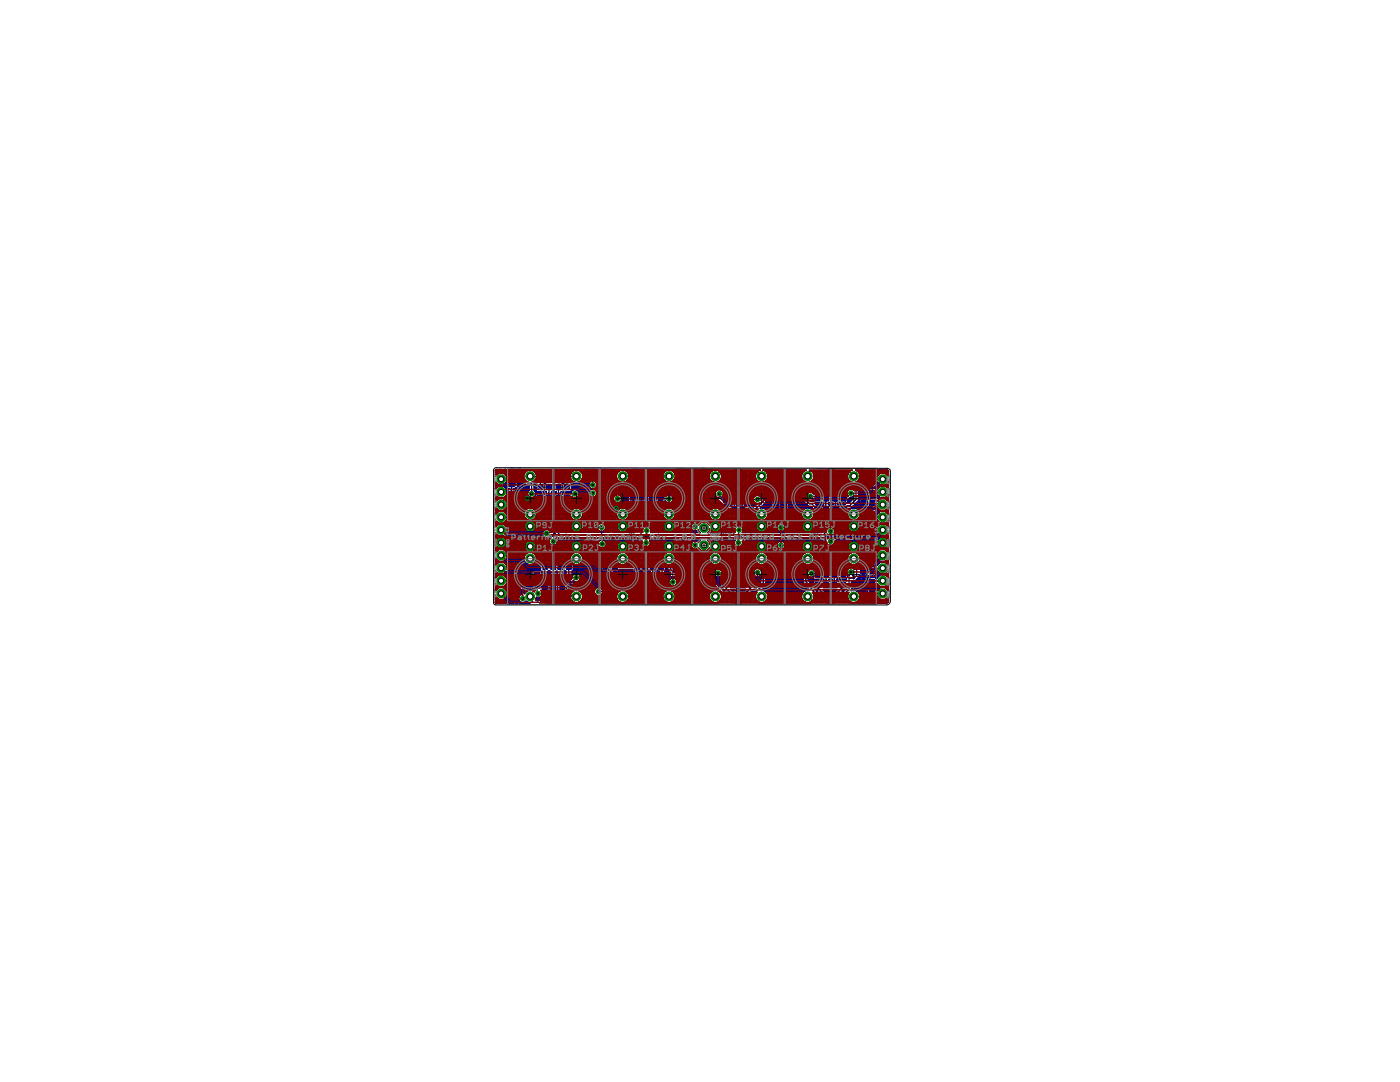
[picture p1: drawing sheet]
<svg xmlns="http://www.w3.org/2000/svg" width="279mm" height="216mm" viewBox="0 0 279 216" stroke-linecap="round" stroke-linejoin="round" font-family="sans-serif">
<g fill="none" stroke="#000" stroke-width=".2">
<path d="M102.5 94.5h.7M102.6 98.7h.7M102.6 96.6h.7M102.9 94.1v.7M102.9 96.3v.7M102.9 98.3v.7M108.3 99.4h.8M108.3 97.2h.8M108.7 99v.8M108.7 96.8v.8M112 97.2h.6M112 99.4h.7"/>
<path d="M112.3 96.9v.6M112.4 99v.7M117.4 94.6h.8M117.8 94.2v.8M120.6 94.6h.7M120.6 96.8h.7M120.6 98.9h.7M120.9 94.3v.6M120.9 96.4v.7M120.9 98.6v.7M126.8 97.1h.8M126.8 99.3h.8"/>
<path d="M127.2 96.7v.8M127.2 98.9v.8M130.6 99.3h.8M130.6 97.1h.7M131 96.8v.7M131 98.9v.8M135.9 96.8h.8M136 94.7h.8M136.1 99.8h1.5M136.3 96.4v.7M136.4 94.3v.8M136.8 99v1.5"/>
<path d="M139.3 94.7h.9M139.4 96.8h.7M139.7 94.3v.8M139.7 96.4v.7M145.3 99.7h.8M145.3 95.1h.8M145.4 97.5h.6M145.7 94.7v.8M145.7 97.2v.7M145.7 99.3v.8M148.6 97.5h.8M148.7 99.7h.7"/>
<path d="M148.8 95.1h.7M149 97.1v.8M149 99.3v.7M149.1 94.8v.6M156.4 99.8v1M163.6 95.1h.7M163.6 99.4h.8M163.7 97.4h.6M163.9 94.7v.7M164 97.1v.6M164 99v.8M167.1 97.4h.8"/>
<path d="M167.2 95h.6M167.2 99.5h.7M167.5 94.7v.6M167.5 99.1v.7M167.5 97v.8M172.7 96.2h.8M172.7 98.4h.8M173.1 95.8v.8M173.1 98v.8M99.5 118.4h1M100 117.9v1M102.5 114h.7"/>
<path d="M102.5 111.8h.6M102.5 102.8h.6M102.5 104.9h.6M102.5 109.8h.6M102.5 107.3h.6M102.5 100.7h.7M102.5 118.1h.7M102.5 116.1h.7M102.8 102.5v.7M102.8 104.5v.7M102.8 106.9v.7M102.8 109.5v.7"/>
<path d="M102.8 111.5v.7M102.8 113.6v.7M102.8 100.4v.6M102.8 115.7v.7M102.8 117.8v.7M105.9 114.7h.9M106 116.8h.7M106.3 114.3v.8M106.3 116.4v.8M108.4 101.5h.7M108.8 101.2v.6M109.2 119.4h.8"/>
<path d="M109.2 115.2h.8M109.2 117.3h.7M109.2 113.1h.7M109.6 112.7v.7M109.6 114.8v.8M109.6 117v.6M109.6 119v.8M109.9 107h1.2M110.5 106.4v1.2M111.9 101.5h.8M112.2 113.1h.9M112.3 101.1v.8"/>
<path d="M112.3 115.2h.7M112.7 112.6v.9M112.7 114.9v.6M112.7 117.2h.7M113.1 116.9v.7M117.5 105.2h.8M117.5 108.5h.8M117.9 104.9v.7M117.9 108.1v.8M120.6 103.2h.7M120.6 101.2h.7M120.9 100.8v.7"/>
<path d="M120.9 102.9v.6M121.5 115.1h.7M121.5 117.2h.7M121.5 113.1h.7M121.8 112.8v.7M121.8 114.7v.8M121.8 116.8v.8M126.8 101.4h.7M127.2 101.1v.7M127.4 117.3h.8M127.6 115.3h.7M127.6 113.1h.7"/>
<path d="M127.8 116.9v.8M127.9 112.8v.7M127.9 114.9v.8M128.3 107h1.3M128.9 106.4v1.3M130.5 119.3h.7M130.6 101.4h.7M130.7 113.1h.8M130.8 115.3h.6M130.9 119v.7M131 101.1v.7M131.1 117.3h.8"/>
<path d="M131.1 112.7v.8M131.1 114.9v.7M131.5 116.9v.8M135.9 114.6h.8M135.9 112.6h.8M135.9 108.5h.8M135.9 105.1h.8M135.9 110.6h.8M136.3 104.7v.8M136.3 108.1v.8M136.3 110.2v.8M136.3 112.2v.8"/>
<path d="M136.3 114.2v.8M136.4 102.8h.8M136.8 102.4v.9M137.8 118.3h.8M138.2 117.9v.8M145.1 114.5h.8M145.1 112.4h.8M145.1 118.8h.8M145.1 116.6h.7M145.3 101.8h.8M145.5 112v.7M145.5 114.1v.8"/>
<path d="M145.5 116.3v.7M145.5 118.4v.8M145.7 101.4v.8M146.7 107h1.3M147.4 106.4v1.3M148.7 101.8h.7M148.7 116.6h.8M148.8 114.5h.7M148.8 112.4h.7M148.8 118.8h.7M149 101.5v.7M149.1 112v.7"/>
<path d="M149.1 114.2v.7M149.1 116.3v.8M149.1 118.5v.6M155.9 100.3h.9M156.2 113.5h.8M156.3 118.2h.7M156.6 113.1v.8M156.6 117.8v.8M157.9 108.8h.7M158.1 105.2h.6M158.3 108.5v.6M158.4 104.9v.7"/>
<path d="M163.6 118.9h.7M163.6 101.6h.8M163.6 114.7h.8M163.6 116.8h.7M163.7 112.6h.7M163.9 118.5v.8M164 101.2v.8M164 116.4v.7M164 114.3v.8M164 112.2v.8M165 106.8h1.3M165.7 106.2v1.3"/>
<path d="M167 116.8h.8M167 118.9h.7M167 114.6h.7M167.1 112.5h.7M167.3 101.6h.7M167.3 118.5v.7M167.4 114.3v.7M167.4 116.4v.8M167.4 112.2v.7M167.6 101.2v.7M170 107h.7M170.3 106.7v.7"/>
<path d="M172.7 114h.8M172.7 111.8h.8M172.7 118.3h.8M172.7 116.1h.8M172.7 100.4h.8M172.7 102.6h.8M173.1 113.6v.8M173.1 100v.8M173.1 102.2v.8M173.1 111.4v.8M173.1 115.8v.7M173.1 117.9v.8"/>
<path d="M175.7 118.4h.9M176.2 118v.9"/>
</g>
<g fill="none" stroke="#808080" stroke-width=".2">
<path d="M99.1 93.8h.4l-.3-.3v.5M99.7 93.5h.1M99.7 94h.1M99.8 93.5v.5M100.1 93.5v.4l.1 .1 .2-.5M100.6 93.6h.4v.3h-.4M101.9 97.7h.2v-.2l-.2 .1v.3h.3M101.9 95.7h.3l-.2-.3v.5M102 93.6v.3l.3-.1-.1-.2M102 93.6v-.2l.3 .1-.1 .1M102 93.6h.2M102 99.5h-.3l.3 .4h-.3"/>
<path d="M102.3 99.7h.3l-.3-.2v.4M102.4 97.7h.4l-.3-.2v.5M102.5 93.7l.3-.1-.1 .3zM102.5 93.4l.3 .2M102.5 95.7v.2l.3-.1M102.5 95.7h.1M102.8 95.5l-.3-.1v.3M102.8 99.9h.3M103 98h.3M103 95.9h.3M103.1 93.9h.3M103.1 99.6l-.1-.1v.4"/>
<path d="M103.3 97.6l-.1-.1v.5M103.3 95.6l-.1-.2v.5M103.4 93.6l-.2-.2v.5M103.5 99.8l-.1 .1M103.6 95.5h.3v.3h-.3M103.7 99.8h-.2l-.1-.3h.3v.4M103.7 97.8l-.1 .2M103.8 93.7l-.2 .2M103.9 97.8h-.3v-.3h.3v.5M103.9 93.7h-.2l-.1-.2 .3-.1v.5M107.7 96.2l.3-.1-.1 .3zM107.7 95.9l.3 .2"/>
<path d="M107.7 98.4h.3v-.2l-.3 .1v.3h.4M108.2 95.9h.3v.2h-.2l-.1 .2h.3M108.6 98.3l-.2-.1-.1 .2 .3 .3h-.3M108.8 96.4h.3M108.9 98.7h.3M109.1 96.1l-.2-.2v.5M109.2 98.4l-.2-.2v.5M109.4 98.3h.3v.3h-.3M109.5 96.2l-.2 .2M109.7 96.2l-.4-.1 .1-.2h.3v.5M111.4 98.4v.3h.3M111.4 98.4l.2-.1 .1 .4"/>
<path d="M111.4 98.4l.3 .3M111.4 96h.3v.2h-.2l-.1 .2h.3M112 96h.3v.2h-.2l-.1 .2h.3M112 98.5h.1M112 98.5v.3l.2-.1M112.2 98.4l-.2-.1v.2M112.5 98.8h.3M112.5 96.5h.4M112.8 98.4l-.2-.1v.5M112.9 96.2l-.2-.2v.5M113.1 98.4h.3v.3h-.3M113.3 96.3l-.2 .2"/>
<path d="M113.4 96.3h-.2l-.1-.2 .3-.1v.5M117.1 93.4h-.4l.4 .5M117.3 93.7h.3v.1l-.2 .1zM117.3 93.4l.3 .3M117.9 93.9h.3M118.2 93.6l-.2-.2v.5M118.6 93.7l-.2 .2M118.7 93.7h-.2l-.1-.2 .3-.1v.5M119.9 93.9l.3-.1v.1l-.2 .1zM119.9 93.5l.3 .3M120 95.7v.3h.4M120 95.7l.3-.1 .1 .4"/>
<path d="M120 95.7l.4 .3M120.2 97.9h-.3l.3 .4h-.3M120.5 93.8v.2l.3-.1M120.5 98.1v.2h.3M120.5 98.1h.1M120.5 93.8h.1M120.6 95.9l.3-.1-.1 .3zM120.6 95.6l.3 .2M120.8 97.9h-.3v.2M120.8 93.6l-.3-.1v.3M121 98.3h.3M121 94h.3"/>
<path d="M121.2 96.1h.3M121.3 93.7l-.1-.2v.5M121.3 98l-.1-.1v.4M121.5 95.7l-.2-.1v.5M121.6 93.6h.3l-.1 .4-.2-.1M121.6 97.9h.3l-.1 .4h-.2M121.9 95.9l-.2 .2M122 95.9h-.2l-.1-.2 .3-.1v.5M126.1 96.2h.1M126.1 96.2v.2h.2l-.1-.2M126.1 96.2v-.3l.2 .1-.1 .2M126.1 98.7h.3"/>
<path d="M126.4 98.4l-.1-.2v.5M126.6 95.9h.3v.3l-.3-.1v.3h.3M126.8 98.5v.2l.2-.1M126.8 98.5h.1M127 98.3l-.2-.1v.3M127.1 96.4h.3M127.3 98.7h.3M127.4 96.1l-.1-.2v.5M127.6 98.4l-.2-.2v.5M127.8 98.3h.3v.4l-.3-.1M127.8 96.3l-.1 .1M128 96.3h-.2l-.1-.3 .3-.1v.5"/>
<path d="M130.1 98.3v.3l.3-.1-.1-.2M130.1 98.3v-.2l.3 .1-.1 .1M130.1 98.3h.2M130.3 95.9h-.4l.4 .5M130.5 95.9h.3v.3l-.2-.1-.1 .3h.3M130.6 98.3h.3l-.2-.2v.5M131.1 96.4h.3M131.2 98.6h.3M131.4 96.1l-.2-.2v.5M131.5 98.3l-.2-.2v.5M131.8 96.3l-.2 .1M131.9 98.4l-.2 .2"/>
<path d="M131.9 96.3l-.3-.1 .1-.3h.2v.5M132.1 98.4l-.4-.1 .1-.2h.3v.5M135 93.5h.3v.3h-.3l.1 .2 .2-.1M135.3 95.8v.3l.3-.1M135.3 95.8h.1M135.6 95.7l-.3-.1v.2M135.7 93.8v.2l.2-.1M135.7 93.8h.1M135.9 93.6l-.2-.1v.3M135.9 95.8v.3l.2-.1M135.9 95.8h.1M136.1 94h.4"/>
<path d="M136.1 95.7l-.2-.1v.2M136.4 96.1h.3M136.5 93.7l-.2-.2v.5M136.7 93.6h.3v.3h-.3M136.7 95.7l-.2-.1v.5M136.9 95.7h.4l-.1 .4-.3-.1M138.6 93.7h.3v.1l-.3 .1zM138.6 93.4l.3 .3M138.7 95.8l.3-.1-.1-.1-.2 .1v.3h.3M139.1 93.7h.3v.1l-.2 .1zM139.1 93.4l.3 .3M139.3 95.6h.3v.2l-.3-.1v.3h.3"/>
<path d="M139.7 93.9h.3M139.8 96.1h.3M140 93.6l-.2-.2v.5M140.1 95.7l-.1-.1v.5M140.4 93.7l-.1 .2M140.5 95.9l-.1 .2M140.6 93.7h-.3v-.2l.3-.1v.5M140.7 95.9h-.2l-.1-.2 .3-.1v.5M144.7 98.5h.3v.2h-.3v.3l.3-.1M144.7 94.2v.2l.3-.1M144.7 94.2h.1M145 96.4h-.3l.3 .4h-.3"/>
<path d="M145 94l-.3-.1v.3M145.2 96.3h.3v.3l-.2-.1-.1 .2h.3M145.2 98.7h.3l-.2-.2v.5M145.2 94.2h.3v.1l-.2 .1zM145.2 93.9l.3 .3M145.8 94.4h.3M145.8 99h.3M145.8 96.8h.3M146.1 98.6l-.2-.1v.5M146.1 94.1l-.2-.2v.5M146.1 96.5l-.2-.2v.5M146.5 98.8l-.2 .2"/>
<path d="M146.5 96.6l-.2 .2M146.5 94.2l-.2 .2M146.7 96.6h-.4l.1-.3h.3v.5M146.7 98.8l-.4-.1 .1-.2h.3v.5M146.7 94.2h-.4l.1-.3h.3v.5M148 98.7h.3l-.3-.2v.5M148.1 96.8h.3M148.4 94h-.3l.3 .4h-.3M148.4 96.5l-.1-.2v.5M148.5 98.7h.3l-.2-.2v.5M148.7 96.3h.3v.3h-.3v.2l.3-.1M148.7 94.2h.3v.1l-.3 .1z"/>
<path d="M148.7 93.9l.3 .3M149.1 99h.3M149.2 94.4h.3M149.2 96.8h.3M149.4 98.6l-.2-.1v.5M149.5 94.1l-.1-.2v.5M149.5 96.5l-.1-.2v.5M149.8 98.8l-.2 .2M149.9 96.6l-.1 .2M149.9 94.2l-.1 .2M150 98.8h-.3v-.3h.3v.5M150.1 96.6h-.3v-.3h.3v.5"/>
<path d="M150.1 94.2h-.3v-.3h.3v.5M151.8 96.5l.5 .1-.5 .3 .5 .1M152.5 96.5h.3M152.7 96.4l-.2 .6M153.1 97l.1-.5h.3v.5M153.3 97.7h.3l.2 .2-.2 .1-.3 .1 .5 .1M154.2 98.9h4.4v2.8h-4.4zM154.2 96.8h-.4l.1-.3 .3 .1-.1 .4h-.2M154.5 98.2h-.3l-.1-.3 .4-.2v.7M154.6 97l.4-.1-.1-.4h-.3v.6l.2 .1M155 97.9v.3M155 97.9l.3-.2v.5"/>
<path d="M155 97.9l-.1-.2-.1 .2v.3M155.3 96.6h.4M155.3 97v-.5l.2-.2 .2 .2v.5M155.6 97.9h.4M155.6 98.2v-.5l.2-.2 .2 .2v.5M156.1 97l.1-.5h.3v.5M156.3 97.9l.3-.2 .1 .4-.3 .1zM156.8 96.5l.3 .3M157 97.7l.4 .3M157.1 96.5v.5M157.4 97.7v.5M157.7 97.5v.7h.3l.1-.3-.4-.2"/>
<path d="M157.9 96.8h-.5l.1-.3 .4 .1-.1 .4h-.3M158.1 96.5h.3M158.3 96.4l-.2 .6M158.6 96.5h.3M158.7 97.7l-.3 .2v.3h.3l.2-.1-.2-.1h-.3M158.7 96.4l-.1 .6M159.2 97.7v.5h.3l.1-.5M159.5 96.5l-.3 .1v.4h.3l.1-.1-.1-.1h-.3M159.9 97.6l.1-.1 .4 .1-.1 .6-.4-.1zM160.1 98l-.2 .2M160.4 96.8l-.5-.2 .1-.3h.4v.7M162.9 94.1h.3l-.2-.2v.5"/>
<path d="M163 96.4v.3l.2-.1M163 96.4h.1M163.2 96.3l-.2-.1v.2M163.3 98.3h-.3l.3 .4M163.4 94.2l.4-.1-.1 .3zM163.4 93.9l.4 .2M163.5 96.2h.3v.2h-.3l.1 .3 .2-.1M163.5 98.5h.4l-.3-.2v.4M164 94.4h.3M164 96.7h.4M164.1 98.7h.3M164.3 94l-.1-.1v.5"/>
<path d="M164.4 96.3l-.2-.1v.5M164.4 98.4l-.1-.1v.4M164.7 94.2l-.1 .2M164.8 96.5l-.2 .2M164.8 98.6l-.1 .1M164.9 94.2h-.2l-.1-.2 .3-.1v.5M164.9 96.5l-.3-.1 .1-.2h.2v.5M165 98.6l-.3-.1v-.2h.3v.4M166.3 96.5h.4l-.3-.3v.5M166.5 98.6l.3-.1v.3zM166.5 98.3l.3 .2M166.5 93.9h.4v.2l-.3-.1-.1 .3h.4"/>
<path d="M166.9 96.2h.3v.3h-.3l.1 .2 .2-.1M167.1 98.5h.3l-.2-.2v.5M167.1 93.9l.3 .2M167.2 94.1h.2l-.1 .3-.2-.1zM167.5 96.7h.3M167.6 98.8h.4M167.7 94.4h.3M167.8 96.4l-.2-.2v.5M168 98.5l-.2-.2v.5M168 94l-.2-.1v.5M168.2 96.5l-.2 .2M168.4 96.5h-.3l-.1-.2 .4-.1v.5"/>
<path d="M168.4 98.6l-.2 .2M168.4 94.2l-.2 .2M168.5 98.6h-.2l-.1-.2 .3-.1v.5M168.6 94.2h-.3v-.3h.3v.5M171.7 97.3l.1 .4 .2-.1M171.7 95.5h.3M171.7 97.3l.2-.1 .1 .4M171.7 97.3l.3 .3M171.8 99.5h.1M171.8 99.5v.2h.2M172 99.3h-.2v.2M172 95.2l-.1-.1v.4"/>
<path d="M172.3 99.5h.3l-.3-.2v.4M172.3 97.2h.3v.3l-.3-.1v.2h.3M172.3 95.1l.3 .2M172.3 95.3h.3l-.1 .2h-.2zM172.8 99.7h.3M172.8 97.7h.3M172.8 95.5h.3M173.1 95.2l-.1-.1v.4M173.1 97.4l-.1-.2v.5M173.1 99.4l-.1-.1v.4M173.5 95.4l-.1 .1M173.5 97.5l-.1 .2"/>
<path d="M173.5 99.6l-.1 .1M173.7 95.4l-.3-.1 .1-.2h.2v.4M173.7 97.5h-.3l.1-.3h.2v.5M173.7 99.6l-.3-.1 .1-.2h.2v.4M175 93.9h.3l-.2-.2v.4M175.6 93.7h.3l-.1 .4h-.2zM176.1 93.7l.2 .4 .1-.1v-.3M176.7 93.7h.3v.4h-.3M100.7 120h.1M100.8 120v.4h.2M101.2 119.9h.3M101.5 119.6l-.2-.2v.5"/>
<path d="M101.6 112.8l.3 .3M101.7 113.1h.2v.1l-.2 .1zM101.7 119.4h.2M101.7 119.9h.2M101.7 102l.4-.1v.2h-.3zM101.7 101.7l.4 .2M101.8 115.2v-.3l.2 .1v.2M101.8 115.2v.2l.2-.1v-.1M101.8 115.2h.2M101.8 119.4v.5M101.8 108.9v.2l.3-.1M101.8 108.9h.1"/>
<path d="M101.9 110.6h-.3l.3 .4h-.3M102 116.9h-.3l.3 .5M102.1 103.8h-.4l.4 .4h-.4M102.1 108.7l-.3-.1v.3M102.1 119.5h.3v.4l-.3-.1v-.1h.2M102.2 112.9v.3h.3M102.2 112.9l.2-.1 .1 .4M102.2 112.9l.3 .3M102.2 106.1h-.3l.3 .5M102.3 110.8v.2l.2-.1M102.3 110.8h.1M102.3 117v.3h.3"/>
<path d="M102.3 117l.2-.1 .1 .4M102.3 117l.3 .3M102.3 115.4h.3M102.3 109.1h.3M102.4 101.9v.2h.2M102.4 101.9h.1M102.4 106.6h.4M102.5 110.6l-.2-.1v.3M102.6 115.1l-.2-.2v.5M102.6 101.7h-.2v.2M102.6 103.8l-.2-.1-.1 .1 .3 .4h-.3M102.6 108.8l-.1-.2v.5"/>
<path d="M102.7 119.5h.3l-.3 .2v.2l.3-.1M102.7 113.3h.4M102.7 111h.4M102.8 106.3l-.2-.2v.5M102.8 117.4h.4M102.8 115.4h.4M102.9 102.1h.3M102.9 104.2h.3M102.9 109.1h.3M103 106.6h.3M103.1 113l-.2-.2v.5M103.1 110.7l-.2-.2v.5"/>
<path d="M103.2 115.1l-.2-.2v.5M103.2 117.1l-.2-.2v.5M103.2 103.8l-.2-.1v.5M103.2 101.8l-.2-.1v.4M103.2 108.8l-.2-.2v.5M103.3 112.9h.3v.3h-.3M103.3 106.3l-.1-.2v.5M103.4 103.8h.4v.3h-.4M103.4 108.7h.4v.3h-.4M103.5 110.8l-.2 .2M103.5 117.2l-.1 .2M103.5 115.3l-.1 .1"/>
<path d="M103.6 106.2h.3v.3h-.3M103.6 102l-.2 .1M103.6 110.8h-.2v-.3h.2v.5M103.7 115.3l-.3-.1 .1-.3h.2v.5M103.7 117.2h-.2l-.1-.2 .3-.1v.5M103.8 102h-.3l-.1-.3h.4v.4M104.7 106.3v.4l.1 .1 .2-.5M104.9 107.4h.3v.4h-.3zM105.3 113.4h.3v.2h-.3l.1 .3 .2-.1M105.4 107.4v.4l.3-.4v.4M105.6 106.4l-.3-.1-.1 .2 .4 .3h-.4M105.7 115.7h-.3l.3 .4h-.3"/>
<path d="M105.8 106.8h.3M105.9 113.5v.3h.3M105.9 113.5l.2-.1 .1 .4M105.9 113.5l.3 .3M106 116.1h.3M106 107.4h.3l-.1 .4h-.2v-.2h.1M106.1 106.5l-.1-.2v.5M106.3 115.8l-.1-.1v.4M106.4 106.6h.3M106.4 113.9h.3M106.5 106.4v.3M106.6 116.1h.3"/>
<path d="M106.7 113.6l-.1-.2v.5M106.9 115.8l-.2-.1v.4M107 113.5h.3v.3h-.3M107.3 105.8v.3l.3-.3h.1v.3M107.3 106.9v.3M107.3 107h.4l-.1 .2M107.3 116l-.2 .1M107.4 116h-.2l-.1-.3h.3v.4M107.6 100.5h.2v-.3l-.2 .1v.3h.3M107.7 106.3v.3h-.4M107.7 106.3h-.4v.3M107.7 106.3l-.4 .3"/>
<path d="M107.7 107.4l-.4 .1v.3h.4M107.9 105h5.1v4h-5.1zM108.2 100.5v.2l.3-.1M108.2 100.5h.1M108.5 100.3l-.3-.1v.3M108.5 118.2l.3-.1v.4M108.5 118.2v.3h.3M108.5 118.2l.3 .3M108.6 111.5v.3h.3M108.6 111.5l.2-.1 .1 .4M108.6 111.5l.3 .3M108.6 116.3v-.2l.3 .1-.1 .1"/>
<path d="M108.6 116.3v.3l.3-.1-.1-.2M108.6 114.4h.4l-.3-.2v.4M108.6 116.3h.2M108.7 100.7h.3M109 100.4l-.1-.2v.5M109.1 118.2l.2-.1 .1 .4M109.1 118.2l.1 .4 .2-.1M109.1 118.2l.3 .3M109.1 116.2l.3-.1 .1 .4M109.1 116.2l.1 .4 .3-.1M109.1 116.2l.4 .3M109.2 111.7v.2l.3-.1"/>
<path d="M109.2 111.7h.1M109.2 114.2h.3v.4M109.2 114.2v.4h.3M109.2 114.2l.3 .4M109.4 100.5l-.1 .2M109.5 111.5l-.3-.1v.3M109.6 100.5h-.3v-.3h.3v.5M109.6 118.6h.4M109.7 111.9h.3M109.7 116.6h.3M109.8 114.6h.3M110 118.2l-.2-.1v.5"/>
<path d="M110 111.6l-.1-.2v.5M110 116.3l-.1-.2v.5M110.1 114.3l-.2-.1v.4M110.3 114.2h.4v.4h-.4M110.4 118.4l-.2 .2M110.4 111.8l-.2 .1M110.4 116.4l-.1 .2M110.5 118.4h-.2v-.3h.2v.5M110.6 116.4h-.3v-.3h.3v.5M110.6 111.8h-.3l-.1-.3 .4-.1v.5M111.4 100.5h.2M111.4 100.5v-.2l.3 .1-.1 .1"/>
<path d="M111.4 100.5v.3l.3-.1-.1-.2M111.6 111.8l.3-.1-.1-.2-.2 .1v.3h.3M111.8 114.4v.2l.2-.1M111.8 114.4h.1M111.9 116.5h.3M112 100.5h.1M112 100.5v.3l.2-.1M112 114.2l-.2-.1v.3M112.2 100.4l-.2-.1v.2M112.2 116.2l-.1-.1v.4M112.3 114.2v.4l.3-.1M112.3 114.2l.2-.1 .1 .4"/>
<path d="M112.3 114.2l.3 .3M112.5 100.8h.3M112.5 116.5h.3M112.5 111.6l-.3-.1v.2l.3 .3h-.3M112.7 112h.4M112.8 100.5l-.2-.2v.5M112.8 116.2l-.2-.1v.4M112.8 114.6h.3M113.1 116.5h.3M113.1 111.7l-.2-.2v.5M113.1 114.3l-.1-.2v.5M113.2 100.6l-.2 .2"/>
<path d="M113.3 100.6h-.2v-.3h.2v.5M113.4 116.2l-.2-.1v.4M113.4 114.2h.3v.3h-.3M113.5 111.8l-.2 .2M113.6 111.8h-.3l.1-.3h.2v.5M113.8 116.4l-.2 .1M113.9 116.4h-.2l-.1-.3h.3v.4M116.5 107.7l.3-.1v.2h-.2zM116.5 107.4l.3 .2M116.9 104.1l.3 .4M116.9 104.1h.2l.1 .4M116.9 104.1v.4h.3"/>
<path d="M117 107.8h.4M117.4 107.5l-.2-.1v.4M117.6 107.8h.3M117.8 104.1h-.4l.4 .4h-.4M117.9 107.5l-.1-.1v.4M118 104.5h.3M118.2 107.4h.3l-.1 .4h-.2M118.3 104.2l-.2-.1v.4M118.5 104.1h.4l-.1 .4h-.3M119.9 100.5h.3M119.9 102.3h.3l-.2-.3v.5M120.2 100.2l-.1-.2v.5"/>
<path d="M120.5 100.2h.3l-.3-.2v.5M120.5 102.3v.2l.3-.1M120.5 102.3h.1M120.8 102.1l-.3-.1v.3M120.8 114.2h.2v-.2h-.2v.4h.3M120.9 116.1v.3h.3M120.9 116.1h.3v.3M120.9 116.1l.3 .3M121 112.2v-.3l.2 .1v.2M121 112.2v.2l.2-.1v-.1M121 112.2h.2M121 100.5h.3"/>
<path d="M121 102.5h.3M121.3 114.4h.4M121.3 102.2l-.1-.2v.5M121.3 100.2l-.1-.2v.5M121.5 116.1v.3h.3M121.5 116.1h.3v.3M121.5 116.1l.3 .3M121.7 114.1l-.2-.1v.4M121.8 102.4l-.2 .1M121.8 100.3l-.2 .2M121.8 112h-.3l.3 .4h-.3M121.9 100.3h-.2l-.1-.2 .3-.1v.5"/>
<path d="M121.9 102.4h-.2l-.1-.3 .3-.1v.5M121.9 114.4h.3M122 116.5h.4M122 112.4h.4M122.2 114.1l-.1-.1v.4M122.4 112.1l-.2-.2v.5M122.4 116.1l-.2-.1v.5M122.6 116.1h.3v.3h-.3M122.6 114.3l-.1 .1M122.8 112.2l-.2 .2M122.8 114.3h-.2l-.1-.3h.3v.4M122.9 112.2h-.2l-.1-.2 .3-.1v.5"/>
<path d="M125.6 106.3h.5l-.2 .2M125.6 106.2v.3M125.6 107.3v.3M125.6 107.5h.5l-.2 .1M126 106.7h-.3v.4M126 106.7v.4h-.3M126 106.7l-.3 .4M126.1 107.9h-.5l.1 .3h.4M126.1 100.4l.3-.1v.4M126.1 100.4l.1 .3h.2M126.1 100.4l.3 .3M126.4 105h5v4h-5z"/>
<path d="M126.7 100.5h.3l-.2-.2v.4M126.8 116.2h.3v.3M126.8 116.2v.3h.3M126.8 116.2l.3 .3M127.2 111.8h-.3l.3 .4M127.2 114.2h-.3l.3 .4h-.3M127.3 100.7h.3M127.3 116.6h.3M127.4 114.2h.4v.3M127.4 114.2v.3h.4M127.4 114.2l.4 .3M127.6 100.4l-.2-.1v.4"/>
<path d="M127.6 116.3l-.1-.2v.5M127.7 111.8h-.3l.3 .4h-.3M127.9 116.6h.3M128 100.6l-.2 .1M128 112.2h.3M128 114.6h.3M128.1 100.6h-.2l-.1-.2 .3-.1v.4M128.2 116.3l-.2-.2v.5M128.3 111.9l-.2-.1v.4M128.3 114.2l-.1-.1v.5M128.6 114.2h.3v.3h-.3M128.6 116.4l-.2 .2"/>
<path d="M128.7 112.1l-.2 .1M128.8 116.4h-.3l-.1-.2 .4-.1v.5M128.8 112.1h-.2l-.1-.3h.3v.4M129.9 111.8l.4 .2M130 112h.3l-.1 .3-.3-.1zM130.1 118.6h.3M130.1 114.7h.3M130.3 100.3h-.4l.4 .4M130.4 118.3l-.2-.2v.5M130.4 114.4l-.2-.2v.5M130.5 116.4l.3-.1-.1-.2-.2 .1v.3h.3M130.6 118.2l.1 .4 .2-.1"/>
<path d="M130.6 118.2h.3v.3M130.6 114.3h.3v.3M130.6 114.3v.3h.3M130.6 118.2l.3 .3M130.6 114.3l.3 .3M130.8 100.4h-.3l.3 .3h-.3M130.8 111.9h-.3l.3 .4h-.3M131 116.2h.3v.3M131 116.2v.3h.3M131 116.2l.3 .3M131.1 100.7h.3M131.1 112.3h.3"/>
<path d="M131.2 118.6h.3M131.2 114.7h.3M131.4 100.4l-.2-.1v.4M131.4 112l-.2-.2v.5M131.5 114.4l-.2-.2v.5M131.5 118.3l-.2-.2v.5M131.6 116.6h.3M131.6 100.4h.3v.3h-.3M131.7 114.3h.4v.3h-.4M131.8 112.1l-.2 .2M131.9 116.3l-.2-.2v.5M131.9 118.5l-.2 .1"/>
<path d="M131.9 112.1l-.3-.1 .1-.2h.2v.5M132.1 118.5l-.4-.1 .1-.3h.3v.5M132.3 116.4l-.2 .2M132.4 116.4h-.2l-.1-.2 .3-.1v.5M135.3 111.9h.3M135.3 107.4h.3v.2h-.3v.2h.3M135.4 104.4h.3M135.6 113.4h-.3l.3 .4h-.3M135.6 109.3h-.3l.3 .4h-.3M135.6 111.6l-.2-.2v.5M135.7 104.1l-.1-.2v.5M135.8 101.7h.3v.2h-.3v.2h.3"/>
<path d="M135.8 107.8h.3M135.8 109.7h.3M135.9 111.7v.2l.2-.1M135.9 111.7h.1M136.1 111.5l-.2-.1v.3M136.1 113.4h-.3l.3 .4h-.3M136.1 107.5l-.1-.1v.4M136.1 109.4l-.1-.1v.4M136.3 118h.3M136.3 117.9h.3M136.3 104h-.3l.3 .4h-.3M136.3 118.1h.3"/>
<path d="M136.3 117.7h.3M136.3 118.2h.3M136.3 118.1l.3 .1M136.3 117.8h.3M136.3 118.4h.4M136.3 117.6h.4M136.3 118.3h.4M136.4 118.5l.3 .1M136.4 117.4h.3M136.4 118.5h.3M136.4 111.9h.3M136.4 107.8h.3"/>
<path d="M136.4 118.6h.4M136.4 113.8h.3M136.4 117.3h.4M136.4 109.7h.3M136.4 117.2h.4M136.4 101.9v.2h.3M136.4 101.9h.1M136.4 118.7h.4M136.5 118.8h.3M136.5 117.1h.4M136.5 118.8l.4 .1M136.5 104.4h.3"/>
<path d="M136.5 118.9h.4M136.5 118.9l.5 .1M136.6 119h.4M136.6 116.9h.4M136.6 119.1h.5M136.7 101.7h-.3v.2M136.7 117.6l-.4 .1M136.7 119.1l.5 .1M136.7 117.5h-.4M136.7 109.4l-.2-.1v.4M136.7 107.5l-.2-.1v.4M136.7 111.6l-.2-.2v.5"/>
<path d="M136.7 113.5l-.2-.2v.5M136.7 119.2h.5M136.7 118.3l.3 .1M136.8 118.4h.2M136.8 119.2l.5 .1M136.8 118.3h.1M136.8 118.2h.1M136.8 119.3h.6M136.8 118.4l.3 .1M136.8 117.2h-.4M136.8 104.1l-.1-.2v.5M136.8 119.3l.6 .1"/>
<path d="M136.8 117.1l-.3 .1M136.9 118h.1M136.9 102.1h.3M136.9 119.4h.6M136.9 118.5h.2M136.9 117l-.4 .1M136.9 118.7h2.6M136.9 118.5l.3 .1M136.9 109.3h.4l-.1 .4h-.3M136.9 107.4h.4l-.1 .4h-.3M136.9 118.1l-.1 .1M136.9 119.4l.8 .1"/>
<path d="M136.9 117h-.4M137 118.1h-.2M137 118.8h2.4M137 118.6h.2M137 117.9h.6M137 118l-.2 .1M137 116.9l-.5 .1M137 118.8h.5M137 117.6h2.4M137 117.8h.4M137 117.6h.8M137 119.5h.8"/>
<path d="M137 118.9h.3M137 117.5l.6 .1M137 117.5h.4M137.1 118.6l.2 .1M137.1 117.9l-.2 .1M137.1 104h.3l-.1 .4-.2-.1M137.1 117.5h.2M137.1 119.5h.9M137.1 116.8l-.5 .1M137.1 117.8h2.2M137.1 118.9l.2 .1M137.1 116.4h2.2"/>
<path d="M137.1 111.7l-.2 .2M137.1 113.6l-.2 .2M137.1 118.7h.2M137.1 117.7h2.2M137.1 119.6h2.2M137.1 119h.3M137.2 116.8h-.5M137.2 117.4h.1M137.2 117.9h-.3M137.2 119l.3 .1M137.2 116.7l-.5 .1M137.2 118.2h.5"/>
<path d="M137.2 118.1h.4M137.2 101.8l-.1-.1v.4M137.2 116.3h2M137.2 117.9h2M137.2 119.6h2M137.2 118.3h.4M137.3 111.7h-.3l-.1-.2 .4-.1v.5M137.3 118.4h.4M137.3 113.6h-.3l-.1-.2 .4-.1v.5M137.3 118.3h.1M137.3 118.3h.2M137.3 116.7h-.6"/>
<path d="M137.3 118.4h1.5M137.3 117.4h.1M137.3 119.1h.3M137.3 118.5h.3M137.3 116.3h1.8M137.3 118.5l1.3 .1M137.3 119.7h1.8M137.3 118.6h1.8M137.3 119.1l.4 .1M137.4 116.6l-.6 .1M137.4 118.6h1.6M137.4 117.2h1.6"/>
<path d="M137.4 118.7h1.6M137.4 116.6h-.6M137.4 117.1h1.6M137.4 119.7h1.6M137.4 117.1l1.6 .1M137.4 116.2h1.6M137.5 119.2h.3M137.5 117h1.5M137.5 116.9l1.4 .1M137.5 116.5l-.6 .1M137.5 117.3h1.4M137.5 116.9h.5"/>
<path d="M137.5 116.2h1.4M137.5 117.8h1.4M137.5 119.2l.4 .1M137.5 118.8h1.4M137.5 116.8l1.4 .1M137.5 118.1l-.3 .1M137.5 119.8h1.4M137.5 118.3h.1M137.6 118.9h1.3M137.6 118.3l.1 .1M137.6 116.7l.5 .1M137.6 118.2h.4"/>
<path d="M137.6 117.3h1.2M137.6 119.3h.4M137.6 116.7h.5M137.6 102l-.1 .1M137.6 116.5h-.7M137.6 118.1h.3M137.6 116.7h.4M137.7 116.1h1.1M137.7 118.9h1M137.7 119.8h1M137.7 116.6h.3M137.7 118.5h.1"/>
<path d="M137.7 118.3h.1M137.7 119h1M137.7 118.3l.7 .1M137.8 116.6h.1M137.8 119.3l.3 .1M137.8 102h-.3v-.3h.3v.4M137.8 118.5h.1M137.8 116.4l-.8 .1M137.8 118.4h.8M137.8 119h.8M137.8 118.2h.6M137.9 119.4h.3"/>
<path d="M137.9 118.3h.1M137.9 118.2h.5M137.9 117.8h.6M137.9 116.1h.6M137.9 117.4h.5M137.9 118.5h.6M138 118.1h.5M138 116.4h-.9M138 100.6l.3-.1v.4M138 100.6l.1 .4 .2-.1M138 100.6l.3 .3M138 119.1h.4"/>
<path d="M138 119.4h.2M138.1 119.9h.2M138.2 116.9h.1M138.2 118.3v.1M138.2 116.8h.7M138.3 116.7h.5M138.4 119.4h-.2M138.4 116.9h.5M138.4 116.6h.4M138.4 118.1l-.4 .1M138.4 118.3h.3M138.4 116.4h.9"/>
<path d="M138.4 118.3l.5 .1M138.4 118.2h.1M138.5 116.6h.2M138.5 118.2h.3M138.5 118.1h.3M138.5 119.4h-.2M138.6 118l-1.4 .1M138.6 118.2h-.2M138.6 117.6h.8M138.6 116.5h.1M138.6 100.6h.3v.3M138.6 100.6l.1 .4 .2-.1"/>
<path d="M138.6 100.6l.3 .3M138.6 118.5h.1M138.6 118.3h.1M138.6 116.4l.8 .1M138.7 119.3l-.4 .1M138.7 118.2h.5M138.7 118h.5M138.8 118.2h.1M138.8 117.9h.6M138.8 117.6h.6M138.8 118.3h.1M138.8 116.5h.7"/>
<path d="M138.8 119.3h-.4M138.8 118.5h.3M138.8 118.1h.4M138.9 118.4h-.2M138.9 118.1h.3M138.9 118.4h.2M138.9 116.8h-1.4M138.9 119.2l-.4 .1M138.9 116.5l.6 .1M138.9 117.5h.5M139 119.2h-.4M139 118.9h.4"/>
<path d="M139 116.6h.6M139 117.8h.4M139.1 117.4h.1M139.1 117.4l.2 .1M139.1 116.6l.5 .1M139.1 117.3v.1M139.1 119.1l-.4 .1M139.1 118.5l-.4 .1M139.1 101h.4M139.1 119.1h-.2M139.1 116.7h.6M139.2 118.3l-.3 .1"/>
<path d="M139.2 118.2l-.2 .1M139.2 118h-2M139.2 119l-.3 .1M139.2 116.7l.5 .1M139.2 117.9h.3M139.3 119h-.3M139.3 116.8h.5M139.3 118.9l-.2 .1M139.3 118.7h-.2M139.3 117.9l.2 .1M139.3 119.5h-.9M139.4 119.1h.7"/>
<path d="M139.4 118.6l-.3 .1M139.4 116.9h.4M139.4 119.5h-.8M139.4 118.9h-.3M139.4 118h.2M139.4 118l.2 .1M139.4 118.6h-.2M139.4 119h.7M139.4 118.1h.2M139.5 100.6l-.2-.1v.5M139.5 119.4l-.8 .1M139.5 118.9h.6"/>
<path d="M139.5 118.4h.2M139.5 117h.4M139.5 118.5l-.2 .1M139.5 118.1l.1 .1M139.5 118.2h.2M139.5 117l.4 .1M139.5 117.1h.4M139.5 119.4h-.6M139.5 118.5h-.2M139.5 118.3h.2M139.6 119.3l-.6 .1M139.6 118.8h.5"/>
<path d="M139.6 117.1h.4M139.6 118.4l-.3 .1M139.6 117.2h.4M139.6 119.3h-.6M139.6 118.7h.5M139.7 118.4h-.3M139.7 118.6h.4M139.7 119.2l-.6 .1M139.7 117.3h.3M139.7 100.6h.3v.3h-.3M139.7 118.5h.4M139.7 117.4h.3"/>
<path d="M139.7 119.2h-.5M139.7 117.4h.4M139.7 117.5h.4M139.7 118.4h.4M139.8 117.6h.3M139.8 118.3h.3M139.8 120h.3M139.8 119.9h.3M139.8 117.7h.3M139.8 118.1h.3M139.8 118.2h.3M139.8 117.8h.3"/>
<path d="M139.8 119.4h.3M139.8 119.6h.3M139.8 119.8h.3M139.8 119.7h.3M139.8 119.5h.3M139.8 119.3h.3M139.8 119.2h.3M139.8 117.9h.3M139.8 118h.3M140.1 119.1l-.8 .1M140.1 119.1h-.8M140.2 100.5h.2"/>
<path d="M140.2 101h.2M140.3 100.5v.5M144 107v.4M144 107.2h.5l-.2 .2M144.3 115.8l.3-.1-.1 .3zM144.3 115.5l.3 .2M144.4 111.7h.3M144.4 113.6h.3l-.2-.3v.5M144.4 117.6h.3v.3l-.2-.1-.1 .2h.3M144.4 105.9l-.4 .1 .1 .3M144.4 105.9l.1 .3-.4 .1M144.4 106.5v.3h-.3"/>
<path d="M144.4 106.5l-.4 .1 .1 .2M144.4 106.5l-.3 .3M144.4 105.9l-.3 .4M144.5 107.6l-.5 .1 .1 .2h.4M144.7 100.9h.3l-.3-.3v.5M144.7 111.3l-.1-.1v.5M144.8 116h.4M144.9 105h5v4h-5zM145 111.7h.3M145 117.7v.3h.3M145 117.7h.3v.3M145 117.7l.3 .3"/>
<path d="M145.2 115.6l-.2-.1v.5M145.3 113.4h-.3l.3 .4h-.3M145.3 111.3l-.2-.1v.5M145.4 116h.3M145.5 111.7h.3M145.5 113.8h.3M145.5 118.1h.3M145.5 100.7h-.3l.3 .4h-.3M145.7 115.6l-.1-.1v.5M145.8 101.1h.3M145.8 113.5l-.1-.2v.5M145.8 111.3l-.1-.1v.5"/>
<path d="M145.8 117.8l-.1-.2v.5M146.1 111.3h.3l-.1 .4-.2-.1M146.1 100.8l-.2-.2v.5M146.1 115.8l-.1 .2M146.2 113.6l-.1 .2M146.2 118l-.1 .1M146.3 115.8h-.3v-.3h.3v.5M146.3 100.7h.4v.3h-.4M146.4 118l-.3-.1 .1-.3h.2v.5M146.4 113.6h-.2l-.1-.2 .3-.1v.5M148 100.9h.1M148 100.9v.2l.3-.1"/>
<path d="M148.1 115.5h.3v.2l-.2-.1-.1 .3h.3M148.1 111.3l.1 .4 .2-.1M148.1 111.3l.2-.1 .1 .4M148.1 111.3l.3 .3M148.1 117.9h.3l-.2-.3v.5M148.2 113.6h.1M148.2 113.6v.2l.2-.1M148.3 100.7l-.3-.1v.3M148.4 113.4l-.2-.1v.3M148.7 116h.3M148.7 111.7h.3M148.7 117.7v.4l.3-.1"/>
<path d="M148.7 117.7l.2-.1 .1 .4M148.7 117.7l.3 .3M148.8 100.7h-.3l.3 .4h-.3M149 113.4l-.3-.1v.2l.3 .3h-.3M149 115.6l-.2-.1v.5M149 111.3l-.2-.1v.5M149.1 101.1h.3M149.2 116h.3M149.2 111.7h.3M149.2 113.8h.3M149.2 118.1h.3M149.4 100.8l-.2-.2v.5"/>
<path d="M149.5 113.5l-.1-.2v.5M149.5 111.3l-.1-.1v.5M149.5 115.6l-.1-.1v.5M149.5 117.8l-.1-.2v.5M149.6 100.7h.4v.3h-.4M149.8 111.3h.3l-.1 .4-.2-.1M149.9 113.6l-.1 .2M149.9 115.8l-.1 .2M149.9 118l-.1 .1M150.1 113.6h-.3v-.3h.3v.5M150.1 115.8h-.3v-.3h.3v.5M150.1 118l-.3-.1v-.3h.3v.5"/>
<path d="M154.4 112.1h4.5v2.8h-4.5zM154.7 117.7h.3M154.7 117.9h.3M154.7 117.8h.3M154.7 118h.3M154.7 118.1h.3M154.7 117.6h.3M154.7 118.2h.4M154.7 117.4h.4M154.7 118.3h.4M154.7 117.5h.4M154.7 118.4h.4"/>
<path d="M154.7 117.3h.4M154.8 117.2h.3M154.8 118.4l.4 .1M154.8 118.5h.4M154.8 117.1h.4M154.8 118.6h.4M154.9 118.6h.3M154.9 118.7h.4M154.9 117h.4M154.9 118.7l.4 .1M154.9 118.8h.4M155 118.8l.4 .1"/>
<path d="M155 118.9h.4M155 118.9l.5 .1M155 119h.5M155 117.5l-.3 .1M155.1 119l.5 .1M155.1 118.2h.2M155.1 118.2l.3 .1M155.1 117.3h-.4M155.2 118.1h.1M155.2 119.1h.5M155.2 119.1l.5 .1M155.2 117.2h-.4"/>
<path d="M155.2 118.3h.2M155.2 118h.2M155.2 119.2h.6M155.2 118.3h.3M155.2 117l-.4 .1M155.3 119.2l.6 .1M155.3 116.9l-.4 .1M155.3 118.4h.2M155.3 119.3h.7M155.3 118l-.1 .1M155.3 118.6h.5M155.3 116.9h-.4"/>
<path d="M155.4 117.8h2.5M155.4 118.4l.2 .1M155.4 118.6h2M155.4 116.8l-.4 .1M155.4 117.9l-.2 .1M155.4 118.7h1.9M155.4 119.3l.7 .1M155.4 117.4h.5M155.4 117.7h.5M155.4 117.4l.7 .1M155.4 117.9h-.2M155.4 118.7l.3 .1"/>
<path d="M155.4 117.4h.4M155.4 119.4h.9M155.4 118.5h.3M155.4 117.5h2.4M155.4 116.8h-.4M155.5 117.7h2.3M155.5 117.8l-.2 .1M155.5 116.7l-.5 .1M155.5 118.5l.2 .1M155.5 118.8h.2M155.5 117.5h2.2M155.5 116.3h2.2"/>
<path d="M155.5 119.4h2.2M155.5 116.7h-.5M155.5 102.3v-.3l.3 .1-.1 .2M155.5 102.3v.2l.3-.1-.1-.1M155.5 102.3h.2M155.5 117.8h-.2M155.5 118.8l.3 .1M155.6 118.9h.3M155.6 116.6l-.5 .1M155.6 117.6h2M155.6 119.5h2M155.6 116.2h2"/>
<path d="M155.6 116.6h-.5M155.6 117.3h.1M155.6 118.1h.1M155.6 117.8h2M155.6 118h.7M155.7 118.2h.2M155.7 116.2h1.9M155.7 118.9l.2 .1M155.7 118.2h.1M155.7 100.3h.5M155.7 118.3h1.5M155.7 116.5l-.5 .1"/>
<path d="M155.7 119.5h1.8M155.7 119h.3M155.7 118.3h1.8M155.7 118.4h.4M155.7 118.7h.2M155.7 116.1h1.8M155.7 118.4h1.8M155.7 117.3h-.2M155.8 111.3h-.4l.4 .5M155.8 119.6h1.7M155.8 119l.4 .1M155.8 118.5h1.7"/>
<path d="M155.8 118.5h1.6M155.8 117.1h1.6M155.8 116.5h-.6M155.8 117h1.6M155.8 116.9h1.6M155.8 118.6h1.6M155.9 117.1h1.5M155.9 116.9h1.5M155.9 116.4l-.6 .1M155.9 116.8l1.5 .1M155.9 116.1h1.5M155.9 119.6h1.4"/>
<path d="M155.9 119.1h.4M155.9 116.8h.7M155.9 118.1h-.3M155.9 113.5h.5M155.9 100.1v.5M155.9 116.7h1.4M156 118.2h.1M156 116.4h-.7M156 118.1h.1M156 118.7h1.3M156 119.1l.4 .1M156 118.2l.1 .1"/>
<path d="M156 117.2h1.3M156 116.6h1.3M156 111.4l.3-.1v.4M156 111.4l.1 .4 .2-.1M156 116.6h.5M156 116h1.2M156 111.4l.3 .3M156 117.9l-.4 .1M156 119.7h1.2M156 118.8h1.2M156.1 118.1h-.1M156.1 116.5h.3"/>
<path d="M156.1 117.7h1M156.1 118h.2M156.1 119.2h.4M156.1 118.8h1M156.1 118.2h.1M156.1 116.3l-.7 .1M156.1 116.5h.2M156.1 118.1h.1M156.1 116h1M156.2 117.2h.8M156.2 118.4h.1M156.2 119.7h.9"/>
<path d="M156.2 118.9h.9M156.2 113.2v.5M156.2 119.2l.3 .1M156.3 116.3h-.9M156.3 118.2h.1M156.3 118.1h.1M156.3 118.4h.6M156.3 102.1h-.3l.3 .4h-.3M156.3 118.9h.6M156.4 119.3h.2M156.4 118l-.8 .1M156.4 118.2l-.1 .1"/>
<path d="M156.4 118h.4M156.5 118.1h.3M156.5 118.2h.5M156.5 118.2h.1M156.5 115.9h.2M156.5 119h.2M156.6 111.8h.3M156.6 102.5h.3M156.7 118.2h.1M156.7 116.6h.5M156.7 116.8h.6M156.7 116.7l-.8 .1"/>
<path d="M156.8 116.5h.4M156.8 116.8h.5M156.8 118.2h.1M156.8 118.1h.1M156.9 119.3h-.2M156.9 102.2l-.2-.2v.5M156.9 117.9l-.5 .1M156.9 111.4l-.2-.1v.5M156.9 116.4h.2M156.9 118h.3M157 116.3h.8M157 118h.1"/>
<path d="M157 118.2h.1M157 118.1h.1M157 119.2l-.3 .1M157 118.4h.1M157.1 117.5h.7M157.1 116.3l.8 .1M157.1 119.2h-.4M157.1 102.1h.4v.3h-.4M157.1 111.4h.4v.3h-.4M157.1 118.3h.1M157.2 118.1h.1M157.2 117.9h.4"/>
<path d="M157.2 104.3l.3-.1v-.1h-.3v.4h.3M157.2 108h.3l-.2-.3v.5M157.2 117.4h.6M157.2 119.1l-.4 .1M157.3 118.2h-.3M157.3 116.4h.6M157.3 118h.3M157.3 117.7h.5M157.3 118.3h.2M157.3 118.1h.3M157.3 119.1h-.3M157.3 118.2h.3"/>
<path d="M157.4 118.2h.2M157.4 118.1h.2M157.4 118.1v.1M157.4 116.4l.6 .1M157.4 118.7h.4M157.4 117.4h.4M157.4 116.5h.6M157.5 118.6h.4M157.5 119l-.4 .1M157.5 117.2l.1 .1M157.5 117.3h.2M157.5 118.4h-.3"/>
<path d="M157.5 116.5l.6 .1M157.5 119h-.3M157.6 118.9l-.3 .1M157.6 118l-1.2 .1M157.6 117.9h-2M157.6 116.6h.5M157.6 118.9h-.2M157.6 116.6l.6 .1M157.7 118.8l-.2 .1M157.7 117.8h.2M157.7 116.7h.5M157.7 118.8h-.2"/>
<path d="M157.8 118.5l-.3 .1M157.8 118.9h.7M157.8 117.8l.1 .1M157.8 116.7l.4 .1M157.8 104.5h.3M157.8 108.2h.3M157.8 119.4h-.9M157.8 117.9h.2M157.8 118.5h-.2M157.8 116.8h.4M157.8 119.3l-.7 .1M157.8 117.9l.2 .1"/>
<path d="M157.8 118.7h-.4M157.9 118.4l-.3 .1M157.9 118.6l-.5 .1M157.9 118h.1M157.9 116.8l.4 .1M157.9 118.2h.2M157.9 118.8h.6M157.9 116.9h.4M157.9 118l.2 .1M157.9 118.4h-.2M157.9 119.3h-.7M157.9 118.1h.2"/>
<path d="M157.9 119.2l-.6 .1M158 118.7h.5M158 117h.3M158 119.2h-.6M158 118.6h.5M158 118.3l-.3 .1M158 117l.4 .1M158 117.1h.4M158.1 119.1l-.6 .1M158.1 118.5h.4M158.1 118.3h-.3M158.1 117.1h.3"/>
<path d="M158.1 117.2h.3M158.1 117.2h.4M158.1 119.1h-.5M158.1 118.2l-.3 .1M158.1 118.4h.4M158.1 107.9l-.2-.2v.5M158.1 104.2l-.2-.1v.4M158.1 117.3h.4M158.1 117.3l.4 .1M158.1 119l-.5 .1M158.1 118.3h.4M158.2 117.4h.3"/>
<path d="M158.2 118.2h.3M158.2 118.1h.3M158.2 117.5h.3M158.2 119.9h.3M158.2 117.7h.3M158.2 118h.3M158.2 117.9h.3M158.2 117.6h.3M158.2 119.4h.3M158.2 119.6h.3M158.2 119.1h.3M158.2 119.8h.3"/>
<path d="M158.2 119.7h.3M158.2 119.5h.3M158.2 119.3h.3M158.2 119.2h.3M158.2 119h.3M158.2 117.8h.3M158.3 104.5h.4M158.3 108.2h.4M158.5 119h-.8M158.7 104.2l-.2-.1v.4M158.7 107.9l-.2-.2v.5M158.9 107.8h.3v.4l-.3-.1"/>
<path d="M158.9 104.1h.3v.4h-.3M162.3 107.1v.4M162.3 107.3h.5l-.2 .2M162.6 106.1h-.3l.1 .2M162.6 106.1h.2l-.1 .2M162.6 106.1v.1M162.7 106.6v.3h-.3M162.7 106.6l-.4 .1 .1 .2M162.7 106.6l-.3 .3M162.8 100.3h.3v.3h-.3l.1 .2 .2-.1M162.8 107.7l-.5 .1 .1 .2h.4M162.8 115.9h.4l-.3-.3v.5"/>
<path d="M162.9 111.7v-.3l.3 .1-.1 .2M162.9 111.7v.2l.3-.1-.1-.1M162.9 111.7h.2M163 113.6l.2-.1 .1 .4M163 113.6v.4l.3-.1M163 113.6l.3 .3M163.2 104.9h4.9v3.9h-4.9zM163.2 117.8h-.2l-.1 .1 .3 .3h-.3M163.4 116.1h.3M163.4 111.5l.3-.1v.4M163.4 111.5v.3h.3M163.4 111.5l.3 .3"/>
<path d="M163.4 117.8h.3l.1 .4M163.4 117.8v.4h.4M163.4 117.8l.4 .4M163.7 100.4h-.3l.3 .4h-.3M163.7 115.8l-.1-.2v.5M163.9 113.6h-.4l.4 .4h-.4M163.9 100.8h.4M164 116.1h.3M164 111.9h.3M164 118.2h.3M164.1 114h.3M164.3 100.5l-.2-.2v.5"/>
<path d="M164.3 115.8l-.2-.2v.5M164.3 111.6l-.2-.2v.5M164.3 117.9l-.1-.1v.4M164.4 113.7l-.1-.2v.5M164.5 100.4h.3v.3h-.3M164.5 111.5h.4l-.1 .4-.3-.1M164.7 116l-.2 .1M164.7 118.1l-.1 .1M164.8 113.8l-.1 .2M164.8 116l-.3-.1 .1-.3h.2v.5M164.9 118.1h-.2l-.1-.3h.3v.4M165 113.8h-.3v-.3h.3v.5"/>
<path d="M166.3 115.8v.3l.2-.1M166.3 115.8h.1M166.3 117.9v.3l.2-.1M166.3 117.9h.1M166.3 111.7l.4-.1-.1-.1h-.3v.4h.4M166.4 114h.3M166.4 100.4l.4 .2M166.5 100.6h.3l-.1 .3-.3-.1zM166.5 115.7l-.2-.1v.2M166.5 117.8l-.2-.1v.2M166.7 113.7l-.1-.1v.4M166.8 117.8v.4l.3-.1"/>
<path d="M166.8 116.1h.3M166.8 117.8l.2-.1 .1 .4M166.8 117.8l.3 .3M166.9 111.5l.3 .4M166.9 111.5h.3v.4M166.9 111.5v.4h.3M167.1 115.7l-.2-.1v.5M167.3 116.1h.3M167.3 113.6h-.3l.3 .4h-.3M167.3 100.5h-.3l.3 .4h-.3M167.3 118.2h.3M167.5 112h.3"/>
<path d="M167.5 114h.4M167.6 100.9h.3M167.6 115.7l-.1-.1v.5M167.6 117.9l-.1-.2v.5M167.8 111.6l-.2-.1v.5M167.9 113.7l-.2-.1v.4M167.9 100.6l-.2-.2v.5M168 111.5h.4v.4h-.4M168 115.9l-.1 .2M168 118l-.1 .2M168.1 100.5h.3v.4l-.3-.1M168.2 115.9h-.2l-.1-.2 .3-.1v.5"/>
<path d="M168.2 118h-.2l-.1-.2 .3-.1v.5M168.3 113.9l-.2 .1M168.4 113.9h-.2l-.1-.3h.3v.4M169.6 106.2v-.3l.2 .1-.1 .2M169.6 106.2v.2l.2-.1-.1-.1M169.6 106.2h.1M170.1 106.4h.3M170.4 106.1l-.2-.2v.5M170.6 106.4h.3M170.9 106.1l-.1-.2v.5M171.2 106h.3l-.1 .4-.2-.1M171.7 112.8h.3v.3h-.3v.2l.3-.1"/>
<path d="M171.7 117.1l.3 .3M171.8 110.9v.2h.2M171.8 117.4h.2v.1l-.2 .1zM171.8 110.9h.1M172 101.4h-.3l.3 .5M172 110.7h-.2v.2M172 115h-.3l.3 .4M172.3 117.2v.4l.3-.1M172.3 117.2l.3 .3M172.3 117.2l.2-.1 .1 .4M172.3 115.4h.3M172.3 101.6v.3l.3-.1"/>
<path d="M172.3 110.9v.2h.3M172.3 110.9h.1M172.3 101.6h.1M172.3 119.6h.4M172.5 104.2h.3M172.5 109.9h.3l-.3-.3v.5M172.6 112.9h-.4l.4 .4h-.4M172.6 101.5l-.3-.1v.2M172.6 110.7h-.3v.2M172.6 115.1l-.2-.1v.4M172.6 105.6l.1 .5 .2-.2v-.3M172.7 119.3l-.2-.2v.5"/>
<path d="M172.8 103.8l-.2-.1v.5M172.8 113.3h.3M172.8 111.1h.3M172.8 101.9h.3M172.8 117.6h.3M172.8 115.4h.3M172.9 119.2h.3l-.1 .4-.2-.1zM173 109.7h.3v.4l-.3-.1zM173.1 103.7l.2 .1v.4l-.3-.1zM173.1 108h.2v.5l-.3-.1zM173.1 113l-.1-.2v.5M173.1 110.8l-.1-.1v.4"/>
<path d="M173.1 101.6l-.1-.2v.5M173.1 115.1l-.1-.1v.4M173.1 117.3l-.1-.2v.5M173.5 105.7h-.4l.4 .4h-.4M173.5 119.2h.3l-.1 .4-.2-.1v-.1h.1M173.5 113.1l-.1 .2M173.5 111l-.1 .1M173.5 117.5l-.1 .1M173.5 115.3l-.1 .1M173.5 101.7l-.1 .2M173.6 109.7h.3l-.1 .4-.2-.1v-.1h.1M173.6 103.7l.1 .5 .2-.2v-.3"/>
<path d="M173.6 108v.5l.3-.5v.5M173.7 113.1h-.3v-.3h.3v.5M173.7 101.7h-.2l-.1-.2 .3-.1v.5M173.7 111l-.3-.1 .1-.2h.2v.4M173.7 115.3h-.2l-.1-.3h.3v.4M173.7 117.5l-.3-.1 .1-.3h.2v.5M173.7 106.1h.3M174 119.2l.3-.1v.2l-.3 .2h.3M174 105.7l-.1-.1v.5M174.1 109.7l.3-.1 .1 .2-.4 .2h.4M174.1 103.8h.4l-.1 .4-.3-.1M174.1 108.1h.4v.3l-.3 .1-.1-.3h.2"/>
<path d="M174.3 105.8h.3M176.8 120h.2M176.9 120v.4h.2M99 120.5h.3M99.3 120.1l-.1-.1v.5M99.6 120.1v.3h.3M99.6 120.1l.2-.1 .1 .4M99.6 120.1l.3 .3M100.1 120.5h.3M100.4 120.1l-.1-.1v.5M175.1 120l.1 .4h.2M175.1 120h.3v.4"/>
<path d="M175.1 120l.3 .4M175.7 120v.4h.3M175.7 120h.2l.1 .4M175.7 120l.3 .4M176.2 120.4h.4M176.6 120.1l-.2-.1v.4"/>
</g>
<path d="M98.7 95l.7-.7h1.2l.7 .7v1.2l-.7 .7 .7 .6v1.3l-.7 .6 .7 .7v1.2l-.7 .6 .7 .7v1.2l-.7 .7 .7 .6v1.3l-.7 .6 .7 .7v1.2l-.7 .7 .7 .6v1.3l-.7 .6 .7 .6v1.3l-.7 .6 .7 .7v1.2l-.7 .7 .7 .6v1.3l-.7 .6h-1.2l-.7-.6v-1.3l.7-.6-.7-.7v-1.2l.7-.7-.7-.6v-1.3l.7-.6-.7-.6v-1.3l.7-.6-.7-.7v-1.2l.7-.7-.7-.6v-1.3l.7-.6-.7-.7v-1.2l.7-.7-.7-.6v-1.2l.7-.7-.7-.6v-1.3l.7-.6-.7-.7zM174.9 95l.6-.7h1.3l.6 .7v1.2l-.6 .7 .6 .6v1.3l-.6 .6 .6 .7v1.2l-.6 .6 .6 .7v1.2l-.6 .7 .6 .6v1.3l-.6 .6 .6 .7v1.2l-.6 .7 .6 .6v1.3l-.6 .6 .6 .6v1.3l-.6 .6 .6 .7v1.2l-.6 .7 .6 .6v1.3l-.6 .6h-1.3l-.6-.6v-1.3l.6-.6-.6-.7v-1.2l.6-.7-.6-.6v-1.3l.6-.6-.6-.6v-1.3l.6-.6-.6-.7v-1.2l.6-.7-.6-.6v-1.3l.6-.6-.6-.7v-1.2l.6-.7-.6-.6v-1.2l.6-.7-.6-.6v-1.3l.6-.6-.6-.7z" fill="none" stroke="#808080" stroke-width=".21"/>
<g fill="#808080" stroke="#808080" stroke-width=".2">
<path d="M163.6 105.1a.4 .4 0 0 1 .6 .2 .4 .4 0 0 1-.3 .5 .4 .4 0 0 1-.5-.3h.1a.27 .27 0 0 1 .4-.3 .27 .27 0 0 1 .1 .5 .27 .27 0 0 1-.4-.1l-.2-.1z" fill-rule="evenodd"/>
<path d="M108.2 105.4a.4 .4 0 0 1 .7-.1 .4 .4 0 0 1-.1 .6 .4 .4 0 0 1-.6-.3h.1a.28 .28 0 0 1 .4-.3 .28 .28 0 0 1 .1 .4 .28 .28 0 0 1-.4 0l-.2-.1z" fill-rule="evenodd"/>
<path d="M126.7 105.4a.4 .4 0 0 1 .7-.1 .4 .4 0 0 1-.1 .7 .4 .4 0 0 1-.6-.4h.1a.27 .27 0 0 1 .4-.3 .27 .27 0 0 1 .1 .5 .27 .27 0 0 1-.4-.1l-.2-.1z" fill-rule="evenodd"/>
<path d="M145.2 105.4a.4 .4 0 0 1 .6-.1 .4 .4 0 0 1-.1 .7 .4 .4 0 0 1-.6-.4h.1a.27 .27 0 0 1 .4-.2 .27 .27 0 0 1 .1 .4 .27 .27 0 0 1-.4-.1l-.2-.1z" fill-rule="evenodd"/>
</g>
<g fill="#000080" stroke="#000080" stroke-width=".2">
<path d="M164.4 114.2h1v1.1h-1z"/>
<path d="M162.7 114.2h1v1.1h-1z"/>
<path d="M162.6 116.2h1v1.1h-1z"/>
<path d="M164.3 116.2h1v1.1h-1z"/>
<path d="M164.4 112.1h1.1v1h-1.1z"/>
<path d="M162.6 112.1h1.1v1h-1.1z"/>
<path d="M164.3 118.4h1v1.1h-1z"/>
<path d="M162.6 118.4h1v1.1h-1z"/>
<path d="M164.4 98.9h1v1.1h-1z"/>
<path d="M162.7 98.9h1v1.1h-1z"/>
<path d="M162.6 96.9h1.1v1.1h-1.1z"/>
<path d="M164.3 96.9h1.1v1.1h-1.1z"/>
<path d="M164.3 101.1h1.1v1.1h-1.1z"/>
<path d="M162.6 101.1h1.1v1.1h-1.1z"/>
<path d="M164.3 94.5h1v1.1h-1z"/>
<path d="M162.6 94.5h1v1.1h-1z"/>
<path d="M109.1 96.6h1v1.1h-1z"/>
<path d="M107.4 96.6h1v1.1h-1z"/>
<path d="M107.4 100.9h1v1.1h-1z"/>
<path d="M109.1 100.9h1v1.1h-1z"/>
<path d="M109 98.9h1.1v1h-1.1z"/>
<path d="M107.3 98.9h1.1v1h-1.1z"/>
<path d="M101.5 100.2h1v1.1h-1z"/>
<path d="M103.2 100.2h1v1.1h-1z"/>
<path d="M109.9 118.8h1v1.1h-1z"/>
<path d="M108.2 118.8h1v1.1h-1z"/>
<path d="M108.2 112.5h1v1.1h-1z"/>
<path d="M109.9 112.5h1v1.1h-1z"/>
<path d="M109.9 114.7h1.1v1h-1.1z"/>
<path d="M108.2 114.7h1.1v1h-1.1z"/>
<path d="M173.4 113.5h1.1v1.1h-1.1z"/>
<path d="M171.7 113.5h1.1v1.1h-1.1z"/>
<path d="M108.2 116.8h1v1.1h-1z"/>
<path d="M109.9 116.8h1v1.1h-1z"/>
<path d="M106.7 116.3h1v1.1h-1z"/>
<path d="M105 116.3h1v1.1h-1z"/>
<path d="M106.6 114.2h1.1v1h-1.1z"/>
<path d="M104.9 114.2h1.1v1h-1.1z"/>
<path d="M165.5 103.3h.4v1.6h-.4z"/>
<path d="M165.5 108.8h.3v1.6h-.3z"/>
<path d="M164.8 108.8h.4v1.6h-.4z"/>
<path d="M164.2 108.8h.3v1.6h-.3z"/>
<path d="M163.5 108.8h.4v1.6h-.4z"/>
<path d="M166.1 108.8h.4v1.6h-.4z"/>
<path d="M166.8 108.8h.3v1.6h-.3z"/>
<path d="M167.4 108.8h.4v1.6h-.4z"/>
<path d="M164.9 103.3h.3v1.6h-.3z"/>
<path d="M164.2 103.3h.4v1.6h-.4z"/>
<path d="M163.6 103.3h.3v1.6h-.3z"/>
<path d="M166.2 103.3h.3v1.6h-.3z"/>
<path d="M166.8 103.3h.4v1.6h-.4z"/>
<path d="M167.5 103.3h.3v1.6h-.3z"/>
<path d="M110.3 103.4h.4v1.6h-.4z"/>
<path d="M110.3 109h.3v1.6h-.3z"/>
<path d="M109.6 109h.4v1.6h-.4z"/>
<path d="M109 109h.3v1.6h-.3z"/>
<path d="M108.3 109h.4v1.6h-.4z"/>
<path d="M110.9 109h.4v1.6h-.4z"/>
<path d="M111.6 109h.3v1.6h-.3z"/>
<path d="M112.2 109h.4v1.6h-.4z"/>
<path d="M109.7 103.4h.3v1.6h-.3z"/>
<path d="M109 103.4h.4v1.6h-.4z"/>
<path d="M108.4 103.4h.3v1.6h-.3z"/>
<path d="M111 103.4h.3v1.6h-.3z"/>
<path d="M111.6 103.4h.4v1.6h-.4z"/>
<path d="M112.3 103.4h.3v1.6h-.3z"/>
<path d="M111 96.6h1v1.1h-1z"/>
<path d="M112.6 96.6h1.1v1.1h-1.1z"/>
<path d="M112.6 100.9h1v1.1h-1z"/>
<path d="M110.9 100.9h1v1.1h-1z"/>
<path d="M111 98.8h1.1v1.1h-1.1z"/>
<path d="M112.7 98.8h1.1v1.1h-1.1z"/>
<path d="M101.5 93.9h1v1.1h-1z"/>
<path d="M103.2 93.9h1v1.1h-1z"/>
<path d="M111.7 116.7h1v1.1h-1z"/>
<path d="M113.4 116.7h1v1.1h-1z"/>
<path d="M113 112.5h1v1.1h-1z"/>
<path d="M111.3 112.5h1v1.1h-1z"/>
<path d="M111.3 114.7h1.1v1h-1.1z"/>
<path d="M113 114.7h1.1v1h-1.1z"/>
<path d="M101.5 117.6h1v1.1h-1z"/>
<path d="M103.2 117.6h1v1.1h-1z"/>
<path d="M101.5 115.5h1v1.1h-1z"/>
<path d="M103.2 115.5h1v1.1h-1z"/>
<path d="M101.4 113.5h1.1v1h-1.1z"/>
<path d="M103.1 113.5h1.1v1h-1.1z"/>
<path d="M166 114.1h1v1.1h-1z"/>
<path d="M167.7 114.1h1v1.1h-1z"/>
<path d="M167.7 116.2h1v1.1h-1z"/>
<path d="M166 116.2h1v1.1h-1z"/>
<path d="M166 112h1.1v1.1h-1.1z"/>
<path d="M167.7 112h1.1v1.1h-1.1z"/>
<path d="M166 118.3h1v1.1h-1z"/>
<path d="M167.7 118.3h1v1.1h-1z"/>
<path d="M166.2 98.9h1v1.1h-1z"/>
<path d="M167.9 98.9h1v1.1h-1z"/>
<path d="M167.9 96.9h1v1.1h-1z"/>
<path d="M166.2 96.9h1v1.1h-1z"/>
<path d="M166.2 101h1.1v1.1h-1.1z"/>
<path d="M167.9 101h1.1v1.1h-1.1z"/>
<path d="M166.1 94.4h1.1v1.1h-1.1z"/>
<path d="M167.8 94.4h1v1.1h-1z"/>
<path d="M173.5 111.3h1v1.1h-1z"/>
<path d="M171.8 111.3h1v1.1h-1z"/>
<path d="M101.6 98.1h1v1.1h-1z"/>
<path d="M103.3 98.1h1v1.1h-1z"/>
<path d="M101.5 96.1h1.1v1h-1.1z"/>
<path d="M103.2 96.1h1.1v1h-1.1z"/>
<path d="M101.5 102.3h1v1.1h-1z"/>
<path d="M103.1 102.3h1.1v1.1h-1.1z"/>
<path d="M101.4 104.4h1.1v1h-1.1z"/>
<path d="M103.1 104.4h1.1v1h-1.1z"/>
<path d="M127.5 96.6h1v1.1h-1z"/>
<path d="M125.8 96.6h1v1.1h-1z"/>
<path d="M125.8 100.9h1v1.1h-1z"/>
<path d="M127.5 100.9h1v1.1h-1z"/>
<path d="M127.5 98.8h1.1v1h-1.1z"/>
<path d="M125.8 98.8h1.1v1h-1.1z"/>
<path d="M119.6 102.7h1v1.1h-1z"/>
<path d="M121.3 102.7h1v1.1h-1z"/>
<path d="M128.1 116.7h1.1v1.1h-1.1z"/>
<path d="M126.4 116.7h1.1v1.1h-1.1z"/>
<path d="M126.6 112.6h1v1.1h-1z"/>
<path d="M128.3 112.6h1v1.1h-1z"/>
<path d="M128.2 114.7h1.1v1.1h-1.1z"/>
<path d="M126.5 114.7h1.1v1.1h-1.1z"/>
<path d="M120.5 112.6h1v1.1h-1z"/>
<path d="M122.2 112.6h1v1.1h-1z"/>
<path d="M122.2 114.6h1v1.1h-1z"/>
<path d="M120.5 114.6h1v1.1h-1z"/>
<path d="M122.2 116.6h1.1v1.1h-1.1z"/>
<path d="M120.4 116.6h1.1v1.1h-1.1z"/>
<path d="M128.8 103.4h.4v1.6h-.4z"/>
<path d="M128.8 109h.3v1.6h-.3z"/>
<path d="M128.1 109h.4v1.6h-.4z"/>
<path d="M127.5 109h.3v1.6h-.3z"/>
<path d="M126.8 109h.4v1.6h-.4z"/>
<path d="M129.4 109h.4v1.6h-.4z"/>
<path d="M130.1 109h.3v1.6h-.3z"/>
<path d="M130.7 109h.4v1.6h-.4z"/>
<path d="M128.2 103.4h.3v1.6h-.3z"/>
<path d="M127.5 103.4h.4v1.6h-.4z"/>
<path d="M126.9 103.4h.3v1.6h-.3z"/>
<path d="M129.5 103.4h.3v1.6h-.3z"/>
<path d="M130.1 103.4h.4v1.6h-.4z"/>
<path d="M130.8 103.4h.3v1.6h-.3z"/>
<path d="M129.6 96.6h1v1.1h-1z"/>
<path d="M131.3 96.6h1v1.1h-1z"/>
<path d="M131.3 98.7h1v1.1h-1z"/>
<path d="M129.6 98.7h1v1.1h-1z"/>
<path d="M129.6 100.9h1.1v1h-1.1z"/>
<path d="M131.3 100.9h1.1v1h-1.1z"/>
<path d="M118.1 94h1v1.1h-1z"/>
<path d="M116.4 94h1v1.1h-1z"/>
<path d="M129.5 118.8h1v1.1h-1z"/>
<path d="M131.2 118.8h1v1.1h-1z"/>
<path d="M131.4 112.6h1.1v1.1h-1.1z"/>
<path d="M129.8 112.6h1v1.1h-1z"/>
<path d="M129.7 114.7h1.1v1.1h-1.1z"/>
<path d="M131.4 114.7h1.1v1.1h-1.1z"/>
<path d="M131.8 116.7h1v1.1h-1z"/>
<path d="M130.1 116.7h1v1.1h-1z"/>
<path d="M101.5 111.3h1v1.1h-1z"/>
<path d="M103.1 111.3h1.1v1.1h-1.1z"/>
<path d="M101.4 109.3h1.1v1h-1.1z"/>
<path d="M103.1 109.3h1.1v1h-1.1z"/>
<path d="M119.6 96.2h1v1.1h-1z"/>
<path d="M121.3 96.2h1v1.1h-1z"/>
<path d="M119.5 94.1h1.1v1h-1.1z"/>
<path d="M121.3 94.1h1.1v1h-1.1z"/>
<path d="M119.6 100.6h1v1.1h-1z"/>
<path d="M121.3 100.6h1v1.1h-1z"/>
<path d="M119.5 98.4h1.1v1h-1.1z"/>
<path d="M121.3 98.4h1.1v1h-1.1z"/>
<path d="M101.4 106.8h1.1v1h-1.1z"/>
<path d="M103.1 106.8h1.1v1h-1.1z"/>
<path d="M168.9 106.5h1.1v1h-1.1z"/>
<path d="M170.6 106.5h1.1v1h-1.1z"/>
<path d="M173.5 95.7h1v1.1h-1z"/>
<path d="M171.8 95.7h1v1.1h-1z"/>
<path d="M173.5 97.9h1v1.1h-1z"/>
<path d="M171.8 97.9h1v1.1h-1z"/>
<path d="M145.8 113.9h1v1.1h-1z"/>
<path d="M144.1 113.9h1v1.1h-1z"/>
<path d="M144.1 116.1h1v1.1h-1z"/>
<path d="M145.8 116.1h1v1.1h-1z"/>
<path d="M145.8 111.8h1.1v1.1h-1.1z"/>
<path d="M144.1 111.8h1.1v1.1h-1.1z"/>
<path d="M145.8 118.3h1v1.1h-1z"/>
<path d="M144.1 118.3h1v1.1h-1z"/>
<path d="M146 99.1h1.1v1.1h-1.1z"/>
<path d="M144.4 99.1h1v1.1h-1z"/>
<path d="M144.4 97h1v1.1h-1z"/>
<path d="M146 97h1.1v1.1h-1.1z"/>
<path d="M146 101.3h1.1v1h-1.1z"/>
<path d="M144.3 101.3h1.1v1h-1.1z"/>
<path d="M146 94.6h1.1v1.1h-1.1z"/>
<path d="M144.4 94.6h1v1.1h-1z"/>
<path d="M173.5 117.8h1v1.1h-1z"/>
<path d="M171.8 117.8h1v1.1h-1z"/>
<path d="M147.2 103.4h.4v1.6h-.4z"/>
<path d="M147.2 109h.3v1.6h-.3z"/>
<path d="M146.5 109h.4v1.6h-.4z"/>
<path d="M145.9 109h.3v1.6h-.3z"/>
<path d="M145.2 109h.4v1.6h-.4z"/>
<path d="M147.8 109h.4v1.6h-.4z"/>
<path d="M148.5 109h.3v1.6h-.3z"/>
<path d="M149.1 109h.4v1.6h-.4z"/>
<path d="M146.6 103.4h.3v1.6h-.3z"/>
<path d="M145.9 103.4h.4v1.6h-.4z"/>
<path d="M145.3 103.4h.3v1.6h-.3z"/>
<path d="M147.9 103.4h.3v1.6h-.3z"/>
<path d="M148.5 103.4h.4v1.6h-.4z"/>
<path d="M149.2 103.4h.3v1.6h-.3z"/>
<path d="M147.8 113.9h1v1.1h-1z"/>
<path d="M149.5 113.9h1v1.1h-1z"/>
<path d="M149.5 116.1h1v1.1h-1z"/>
<path d="M147.8 116.1h1v1.1h-1z"/>
<path d="M147.7 111.8h1.1v1.1h-1.1z"/>
<path d="M149.4 111.8h1.1v1.1h-1.1z"/>
<path d="M147.8 118.3h1v1.1h-1z"/>
<path d="M149.5 118.3h1v1.1h-1z"/>
<path d="M147.7 99.1h1v1.1h-1z"/>
<path d="M149.4 99.1h1v1.1h-1z"/>
<path d="M149.4 97h1v1.1h-1z"/>
<path d="M147.7 97h1v1.1h-1z"/>
<path d="M147.6 101.3h1.1v1h-1.1z"/>
<path d="M149.3 101.3h1.1v1h-1.1z"/>
<path d="M147.8 94.6h1v1.1h-1z"/>
<path d="M149.5 94.6h1v1.1h-1z"/>
<path d="M173.5 115.6h1v1.1h-1z"/>
<path d="M171.8 115.6h1v1.1h-1z"/>
<path d="M173.5 99.9h1v1.1h-1z"/>
<path d="M171.8 99.9h1v1.1h-1z"/>
<path d="M173.5 102h1v1.1h-1z"/>
<path d="M171.8 102h1v1.1h-1z"/>
<path d="M118.2 104.7h1.1v1h-1.1z"/>
<path d="M116.5 104.7h1.1v1h-1.1z"/>
<path d="M118.2 108h1.1v1.1h-1.1z"/>
<path d="M116.5 108h1.1v1.1h-1.1z"/>
<path d="M136.6 104.6h1.1v1h-1.1z"/>
<path d="M134.9 104.6h1.1v1h-1.1z"/>
<path d="M136.6 108h1.1v1.1h-1.1z"/>
<path d="M134.9 108h1.1v1.1h-1.1z"/>
<path d="M157 104.7h1.1v1h-1.1z"/>
<path d="M158.7 104.7h1.1v1h-1.1z"/>
<path d="M156.9 108.3h1.1v1h-1.1z"/>
<path d="M158.6 108.3h1.1v1h-1.1z"/>
<path d="M137.4 99.4h1v.8h-1z"/>
<path d="M135.2 98.5h1v.7h-1z"/>
<path d="M135.2 100.4h1v.7h-1z"/>
<path d="M137.2 102.3h1v1.1h-1z"/>
<path d="M135.5 102.3h1v1.1h-1z"/>
<path d="M136.6 96.2h1.1v1.1h-1.1z"/>
<path d="M134.9 96.2h1.1v1.1h-1.1z"/>
<path d="M136.7 114.1h1v1.1h-1z"/>
<path d="M135 114.1h1v1.1h-1z"/>
<path d="M138.4 96.2h1v1.1h-1z"/>
<path d="M140.1 96.2h1v1.1h-1z"/>
<path d="M140.1 94.2h1v1.1h-1z"/>
<path d="M138.4 94.2h1v1.1h-1z"/>
<path d="M136.7 94.2h1.1v1h-1.1z"/>
<path d="M135 94.2h1.1v1h-1.1z"/>
<path d="M136.7 112.1h1v1.1h-1z"/>
<path d="M135 112.1h1v1.1h-1z"/>
<path d="M136.6 110.1h1.1v1h-1.1z"/>
<path d="M134.9 110.1h1.1v1h-1.1z"/>
<path d="M154.3 99.2h1.2v2.3h-1.2z"/>
<path d="M157.3 99.2h1.1v2.3h-1.1z"/>
<path d="M154.6 112.4h1.1v2.2h-1.1z"/>
<path d="M157.5 112.4h1.2v2.2h-1.2z"/>
</g>
<g fill="none" stroke="#000080" stroke-width=".25">
<path d="M98.9 96.9h2.3M98.9 98.7l.6 .6h.8l-.2 .2h-.6l-.6 .6zM98.9 94.8h.2M98.9 94.6h.5M98.9 93.8h2.3M98.9 99.2h.5M98.9 99.4h1.3M98.9 96.4h.2M98.9 96.6h.5M98.9 99.7h.5M98.9 98.9h.2M98.9 99.9h.2"/>
<path d="M98.9 97.1h.5M98.9 97.4h.2M98.9 94.3h2.3M98.9 94.1h2.3M99 93.7h2.2v1.4l-.7-.7h-1l-.6 .7v-1.3M99 93.7l-.1 .1M99 93.7v1.3M99 96.3v1.2M99 98.8v1.2M99.3 93.7v1M99.3 96.5v.7M99.3 99.1v.7"/>
<path d="M99.5 93.7v.7M99.5 96.8v.2M99.5 99.3v.2M99.8 93.7v.7M99.8 96.8v.2M99.8 99.3v.2M100 93.7v.7M100 96.8v.2M100 99.3v.2M100.3 93.7v.7M100.3 96.8v.2M100.3 99.3v.1"/>
<path d="M100.5 93.7v.7M100.5 96.8v.2M100.7 94.6h.5M100.7 96.6h.5M100.7 97.1h.5M100.8 93.7v1M100.8 96.5v.7M100.9 94.8h.3M100.9 96.4h.3M100.9 97.4h.4v.5M101 93.7v1.3M101 96.3v1.2"/>
<path d="M101 100h.1M101.1 99.9h.1M101.2 97.6h.4M101.2 98.7h.1M101.2 95.4v.5M101.2 95.2l.3 .2v.3l-.3 .2zM101.2 97.7l-.7-.7h-1l-.6 .6v-1.5l.6 .7h1l.7-.7v1.2l.4 .2v.2l-.4 .2M101.2 97.7v1.1h-.2l.2-.2M101.2 95.6h.3M101.2 98.1h.1M101.2 98.4h.1M101.2 97.9h.1"/>
<path d="M101.3 99.8h.1M101.5 97.5v.2M102 94.5l.1 4.2-.1 .6h-1l-1 1v.4M102.3 99.7l-.1 .1h.5l.1 .2 .2-.2h1.4l.2 .2M102.3 99.7h4.6M102.3 99.7v.1M102.4 99.6l-.1 .1M102.4 99.6h.1M102.6 99.6v.2M102.6 95.6h1.3M102.6 97.6h3M102.8 95.4h.2"/>
<path d="M102.8 95.3v.5M102.8 97.5v.3M102.8 99.5v.4M102.8 99.9h.1M102.9 95.9h.2M102.9 99.4h.2M102.9 97.4h.2M103 99.4l-.3 .2h-.3M103 98.1h.1M103 98.4h.1M103 99.2h.1M103 98.9h.1"/>
<path d="M103 98.7h.7M103 98.1l.2-.3h.5v1.7l-.6-.1M103 97.3l-.4 .2v.2l.4 .2v1.5M103 97.3h.1M103 98.5h1.6M103 98.8h1.6M103 99.2v.1M103 97.3l.1 .1M103 99.3l.1 .1M103.1 97.4v.5h-.2M103.1 95.4v.5M103.1 98.5v.3"/>
<path d="M103.1 99.4v.4M103.1 95.4l-.2-.2-.3 .2v.3h.2l.2 .2 .1-.1M103.1 95.4h.6M103.3 95.4v.4M103.3 97.4v.4M103.3 98.5v.3M103.3 99.5v.3M103.6 95.4v.4M103.6 97.4v.4M103.6 98.5v.3M103.6 99.5v.3M103.7 95.8v.7h.9v-.1l.5 .5"/>
<path d="M103.7 96.9h.2M103.7 98.1h.2M103.7 98.4h.2M103.7 99.2h.2M103.7 96.1h.2M103.7 99.4h.2M103.7 96.4h.2M103.7 98.9h.2M103.7 97.1h.2M103.7 97.9h.2M103.7 97.4h.2M103.7 95.4h.1"/>
<path d="M103.7 95.4l.1 .2M103.7 94.5l.4 .6 1.2 1.3h.7l.1 .1v2M103.8 96.6v2.1h1.5M103.8 95.6l.3 .2M103.8 95.6v.9M103.8 96.8v1.7M103.8 98.8v1M103.9 95.8v1.6h.6M103.9 96.6h1M104.1 95.8h-1M104.1 95.8h.1M104.1 96.5v.3"/>
<path d="M104.1 97.4v.4M104.1 98.5v.3M104.1 99.5v.3M104.3 97.8h-.4v1.7h.4M104.3 97.8l.3 .3M104.3 96.5v.3M104.3 97.4v.4M104.3 98.5v.3M104.3 99.5v.3M104.5 99.4l-.2 .1M104.5 98.7l.7 .7M104.5 97.4h1.1"/>
<path d="M104.5 99.4h2.4M104.5 99.9h2.4M104.5 97.9h1.1M104.5 93.7h11.7l-.1 .6a1.25 1.25 0 0 0-2.2 .3h-6.9a1.24 1.24 0 0 0-1.2-.8 1.24 1.24 0 0 0-1.2 .9zM104.6 97.3l-.1 .1M104.6 97.3v2.9h2.4l-.1-.1M104.6 93.7h.1M104.6 96.5v.3M104.6 99.2l-.1 .2M104.6 98.1h.8M104.6 98.4h.7M104.6 99.2h1"/>
<path d="M104.6 98.9h.8M104.6 94.6h.1M104.6 93.8h.9M104.6 94.3h.2M104.6 94.1h.4M104.6 97.2v-.4h-.9v.6h-.6M104.6 97.2v.1M104.6 96.9h1v1M104.6 97.1h1M104.8 93.7v.6M104.8 96.6v3.6M105.1 93.7v.3"/>
<path d="M105.1 96.8v3.4M105.3 93.7v.2M105.3 96.9v1.3M105.3 98.8v1.4M105.6 93.7v.1M105.6 99.2v1M105.6 97.9a.8 .8 0 0 0 0 1.3M105.6 99.2a.82 .82 0 0 0 1.3-.4v1.4M105.8 95l2.1 .2v2M105.9 93.7v.1M105.9 99.3v.9M106.1 93.7v.1"/>
<path d="M106.1 99.3v.9M106.2 93.8h8.5M106.4 93.7v.2M106.4 99.3v.9M106.4 96.1h1M106.6 96.9h.4M106.6 97.9l.3 .5v.3l.2-.2M106.6 93.7v.4h7.6v-.4M106.6 96v1.9M106.6 96.4h.5M106.6 96.6h.4M106.6 97.6h.4"/>
<path d="M106.6 97.1h.4M106.6 97.9h.4M106.6 97.4h.4M106.7 95.9h.7M106.8 98.1h2.3v.4l-.4 .2M106.8 98.9h.1M106.8 95.7l.6-.1v.7l-.4 .2v1.4l.2 .2M106.8 95.7l-.4 .4 .2 .2M106.9 93.7v.6h7.1M106.9 95.7v2.5M106.9 99.2h-.3v1M106.9 98.4h2.2"/>
<path d="M106.9 98.7h.1M107.1 98.5h1.4l.2 .2M107.1 93.7v.9M107.1 95.6v.8M107.1 98v.5M107.4 93.7v.9M107.4 98.1v.4M107.6 93.7v.9M107.6 98.1v.4M107.9 93.7v.9M107.9 98.1v.4M108 94.6l.4 .4v1.3l.3 .2 .2-.2h1.3l.2 .2v1.4l-.2 .2"/>
<path d="M108.1 93.7v1.1M108.1 98.1v.4M108.2 94.8h4.8M108.4 95.9h4.2M108.4 95.6h4.2M108.4 95.1h4.4M108.4 96.1h4.2M108.4 95.4h4.2M108.4 93.7v2.6M108.4 98.1v.4M108.5 98.1l.2-.2 .2 .2v.4M108.6 96.4h.2"/>
<path d="M108.6 93.7v2.7M108.6 98v.6M108.7 98.7h.1M108.9 93.7v2.6M109.2 93.7v2.6M109.4 93.7v2.6M109.5 99.4v2M109.6 97.2v2.2M109.7 93.7v2.6M109.9 93.7v2.6M110.1 98.1h.9v.4l-.4 .2v1.3l.4 .2v.4l-.5 .2-.2-.2h-.3v-.3l.4-.2v-1.4l-.3-.2zM110.1 98.4h.9"/>
<path d="M110.2 93.7v2.6M110.2 98.1v.4M110.3 96.4h.4M110.4 93.7v2.8M110.4 97.9v.8M110.4 96.9h.2M110.4 99.2h.2M110.4 99.4h.2M110.4 96.6h.2M110.4 99.7h.2M110.4 97.6h.2M110.4 98.9h.2"/>
<path d="M110.4 99.9h.2M110.4 97.1h.2M110.4 97.9h.2M110.4 97.4h.2M110.7 98l-.1 .7h-.2M110.7 93.7v2.7M110.9 93.7v2.6M110.9 98.1v.4M111.2 93.7v2.6M111.4 93.7v2.6M111.5 97.2v2.2M111.5 99.4v2"/>
<path d="M111.7 93.7v2.6M112 93.7v2.6M112 98.4h1.9M112.1 98.1l.2-.2 .2 .2M112.2 93.7v2.7M112.2 98v.5M112.2 98.5l.2 .1 .1-.1h1.4M112.2 96.4h.2M112.5 93.7v2.6M112.5 98.1v.5M112.7 93.7v1.4M112.7 98.1v.4"/>
<path d="M113 94.9l-.4 .3v1.1l-.3 .2-.2-.2h-1.3l-.2 .2v1.4l.2 .2M113 93.7v1.2M113 98.1v.4M113.2 93.7v.9M113.2 98.1v.4M113.2 99.4v2M113.3 94.6l-.3 .3M113.5 93.7v.9M113.5 98.1v.4M113.7 95.9h.4M113.7 96.1h.8M113.7 93.7v.9"/>
<path d="M113.7 95.6v.7M113.7 98.1v.4M113.9 98.5a.82 .82 0 0 1 .9-.8 .82 .82 0 0 1 .8 .9 .82 .82 0 0 1-1 .7l-.4 .5v.2l-.5 .2v.4l.3 .2M113.9 96.4h3.7M113.9 98.5h.1M114 93.7v.7M114 95.7v.7M114 98v.2M114 95.7l-.3-.1v.7l.3 .2v1.4l-.2 .2M114 95.7a1.25 1.25 0 0 0 1.7 .4M114 98.1h-2v.4h.2M114 96.9h3.5"/>
<path d="M114 96.6h3.5M114 97.6h4M114 97.1h3.6M114 97.9h.2M114 97.4h3.8M114.2 99.9h3.8M114.2 95.9v2M114.2 99.8v1.9M114.3 99.7h3.5M114.5 93.7v.2M114.5 96.1v1.6M114.5 99.5v2"/>
<path d="M114.6 99.4h3.2M114.7 98.5l-1.1 1.2h-.2M114.7 93.7v.1M114.7 96.2v1.5M114.7 99.3v2.1M115 93.7v.1M115 96.2v1.5M115 99.3v2.1M115 95l-1.5 .1-.3 .3v1.8M115.3 96.2v1.7h2.3M115.3 93.7v.1M115.4 93.8h.7"/>
<path d="M115.5 98.1h2M115.5 98.9h2.1M115.5 93.7v.2M115.5 96.2v2M115.5 98.8v2.7M115.5 98.4h2M115.5 98.7h2M115.6 96.1h2.2M115.8 93.7v.3M115.8 96.1v5.5M115.9 94.1h.2M116 95.9h1.8"/>
<path d="M116 93.7v.5M116 95.8v6M116.1 95.6h1.7M116.3 95.5v6.8M116.5 95.5v8.9M116.8 95.5v8.9M116.9 94.6v-.6l.4-.3h5.6l.1 .1v5.5l.2 .2M117 95.5v9.6M117.3 95.5v8.9M117.5 96.9a.83 .83 0 0 0 .8 .7 .83 .83 0 0 0 .8-.7M117.5 95.5v1M117.5 97v1.1"/>
<path d="M117.5 98.7v5.7M117.8 95.4h.1M117.8 95.3l-.2 .2-1.4-.1-.5 .7M117.8 99.2h-2.5v2.2M117.8 95.3v.8l-.3 .5v.3M117.8 97.4v.3M117.8 99.8l.9 .9M118 97.5v.1M118 100v4.4M118.3 98.4v1.1l.6 .7h1.1l.1-.1M118.3 96.8v-1.9l.3-.3h1.5v2.2M118.3 97.6h.1"/>
<path d="M118.6 97.5v.1M118.6 97.6h.8M118.8 95.9l.8-.1v-.3h-.8v.6M118.8 95.6h.8M118.8 99.2h.4M118.8 96.1h.4M118.8 96.1l.3 .5v.3M118.9 99.4h.3M118.9 98.9h.3M118.9 97.9h3.6M119 96.4h.2M119 97.1h.2"/>
<path d="M119.1 98.1h.2M119.1 98.7h.1M119.1 95.5v1M119.1 97v1.1M119.1 98.7v.9M119.1 96.9h.1M119.1 98.4h.1M119.1 96.6h.1M119.2 97.4h-.4v.3M119.3 95.5v.5M119.3 97.5v.6M119.4 95.8l-.2 .2v1.5l.2 .2h1.4l.2-.2v-1.5l-.2-.2"/>
<path d="M119.6 97.7v.3M119.8 97.7v.3M120.1 97.7v.3M120.1 98.9v4.3M120.3 97.7v.3M120.6 97.7v.3M120.6 95.6h1.9M120.6 99.9h1.9M120.8 97.6h1.7M120.8 98l.2 .2M120.8 98h-1.4l-.2 .3 .1 1.4-.5-.4v-.3a.82 .82 0 0 0 .1-1.2 .82 .82 0 0 0-1.2 0 .82 .82 0 0 0 .1 1.2v5.5M120.8 95.5v.4"/>
<path d="M120.8 97.6v.4M120.8 99.8v.5M120.9 99.7h.2M120.9 95.4h.2M121 96.9h.9v.7h.4M121 96.1h.1M121 96.4h.1M121 97.1h.1M121 97.4h.1M121 96.2l.2-.3h.5v1.7l-.6-.1M121 97.3l.1 .2M121.1 95.3l-.5 .2v.3l1.9 .1"/>
<path d="M121.1 95.3l.6 .1v-.7h.2v.7h.6M121.1 99.7l-.5 .1v.5l.4 .2v1.4l-.4 .2v.2l.3 .2 .3-.2h1.3l.2 .2v1.4l-.4 .2v1.4M121.1 97.5v.6h-.2M121.1 99.7v.7h-.2M121.1 99.7h.6v-.7h.2v.7h.5M121.1 95.3v.7M121.1 96.6v.3M121.3 95.4v.5M121.3 96.6v.3M121.3 97.6v.5M121.3 99.7v.6M121.6 95.4v.5"/>
<path d="M121.6 96.6v.3M121.6 97.6v.5M121.6 99.7v.6M121.7 98.1h.2M121.7 94.8h.2M121.7 98.4h.2M121.7 99.2h.2M121.7 95.1h.2M121.7 96.1h.2M121.7 99.4h.2M121.7 96.4h.2M121.7 99.7h.2"/>
<path d="M121.7 97.1h.2M121.7 98.7h.2M121.7 97.4h.2M121.7 95.4h.2M121.8 94.6v6.6l1.2 .2M122.1 95.4v.5M122.1 97.6v.5M122.1 99.7v.6M122.3 95.9h-.4v.7h-.9M122.3 97.6h.2v.5M122.3 95.4v.5M122.3 97.6v.5"/>
<path d="M122.3 99.7v.6M122.4 99.7h.1M122.4 99.7l.2 .3 .5 .4M122.5 98.1h-.6v.7h-.2v-.7l-.7 .1M122.5 95.4h.1M122.5 95.4v.5h-.2M122.5 98.1h.1M123.5 96.9h2M123.5 98.1h4M123.5 93.8h.4M123.5 96.1h.2M123.5 96.4h2"/>
<path d="M123.5 96.6h2M123.5 97.6h2M123.5 97.1h2M123.5 97.9h2M123.5 97.4h2M123.6 93.7v.3M123.6 96.1v2.7M123.8 98.9h1.6M123.9 93.7v.2M123.9 96.2v2.8M124 99.2h1.4M124 99.9h1.4l.2 .3v.3"/>
<path d="M124.1 99.4h1.3M124.1 99.7a.84 .84 0 0 1-1 .7M124.1 99.7h1.3M124.1 93.7v.1M124.1 96.2v5.2M124.3 95h1.9l.1 .1v2M124.4 93.7v.1M124.4 96.2v5.2M124.6 93.7l8.6 .1M124.6 96.2v5.2M124.9 93.7v.2M125.1 94.1h7.6"/>
<path d="M125.1 93.7v.4M125.1 95.9v5.8M125.2 95.9h.6M125.3 94.3h7.2M125.4 95.6h.4M125.4 94.5a1.22 1.22 0 0 0-1.9-.4v-.4l19.8 .1-.1 .1a1.21 1.21 0 0 0-1.7 .9M125.4 94.5h1l.4 .4v1.3l.4 .2M125.4 93.7v.8M125.4 95.5v6.6M125.6 98v.4l-.2 .2-1.9 .1M125.6 93.7v.8M125.6 95.5v.7"/>
<path d="M125.8 96.1h-.9v5.4M125.9 93.7v.8M125.9 98.1v.3M126.2 93.7v.8M126.2 98.1v.3M126.3 99.3v4.2l.8 .7-.1 1.7-.3 .4h-4.4l-.5-.6v-2.5M126.4 93.7v.8M126.4 98.1v.3M126.5 94.6h5.2M126.7 93.7v1.1M126.7 98.1v.3M126.7 94.8h4.7"/>
<path d="M126.8 95.9h4.5M126.8 95.6h4.5M126.8 95.1h4.5M126.8 96.1h4.5M126.8 95.4h4.5M126.9 93.7v2.5M126.9 98.1v.3M127 98.4l.2 .2M127.1 96.4h.1M127.1 97.9h.1M127.2 97.9l-.2 .2h-1.3l-.2-.3v-1.4l.3-.2v-.7h-.4a1.23 1.23 0 0 1-1.9 .5v2.8a.8 .8 0 0 1 .6 .9M127.2 96.4l.2-.2h1.3l.2 .2"/>
<path d="M127.2 97.9l.3 .2v.3h-4M127.2 93.7v2.7M127.2 97.9v.7M127.3 98.4l-.1 .2M127.4 93.7v2.5M127.4 98.1v.3M127.7 93.7v2.5M127.9 93.7v2.5M128 97.1v4.3l-.3 .4v2.4M128.2 93.7v2.5M128.4 93.7v2.5M128.5 98.1h1.1"/>
<path d="M128.7 93.7v2.5M128.7 98v.4M128.7 98.4l.2 .2 .4 .1M128.9 96.4h.4M128.9 97.9h.4M128.9 96.9h.4M128.9 97.8l-.4 .3v.3h.9M128.9 96.6h.4M128.9 97.6h.4M128.9 97.1h.4M128.9 97.4h.4M128.9 93.7v8.5"/>
<path d="M128.9 99.2h.4M128.9 99.4h.4M128.9 99.7h.4M128.9 98.9h.4M129.2 93.7v8.5M129.3 99.9h-.4l-.2 .3M129.5 93.7v2.5M129.5 98v.4M129.5 98.4l-.2 .2v1.4l.2 .2h.3v.4h-.4l-.2 .2M129.7 93.7v2.5M130 93.7v2.5M130.1 97.1v2.2l.2 .4v4.5"/>
<path d="M130.2 93.7v2.5M130.5 93.7v2.5M130.6 98.1h6.1M130.7 93.7v2.5M130.7 98.1v.3M130.8 98.4h.3M131 96.4h.1M131 97.9h.1M131 98.6l.2-.2h1.3l.2 .2v.3M131 96.4l-.2-.2h-1.3l-.2 .2v1.4l.3 .3v.3h-.1M131 97.9l-.4 .2v.3l.4 .2M131 93.7v2.7"/>
<path d="M131 97.9v.7M131.2 93.7v2.5M131.2 98.1v.3M131.5 93.8v1M131.5 98.1v.3M131.7 93.8v.7M131.7 98.1v.3M132 93.8v.7M132 98.1v.3M132.2 93.8v.7M132.2 98.1v.3M132.3 95.9h.3"/>
<path d="M132.3 95.6h.1M132.3 96.1h.6M132.5 93.8v.5M132.5 95.7v.5M132.5 98v.4M132.5 98.4h2.4M132.7 96.4h1.9M132.7 97.9h4M132.7 96.9h2.9v.7h.5M132.7 97.6h4v.6l-.2 .2-.2-.2h-.5v.6h-.9v-.4M132.7 98.9h.3a.82 .82 0 0 1 .9-.1 .82 .82 0 0 1 .4 .9M132.7 96.6h2.9"/>
<path d="M132.7 97.1h1.9M132.7 98.7h2.2M132.7 97.4h1.9M132.8 99.9v1.7l.5-.2M132.8 93.8v.2M132.8 96v2.9M133 96.1v2.8h-.3M133 93.8v.1M133.3 93.8h.1M133.3 96.2v2.6M133.3 96.2h.5M133.3 96.2l-.5-.1-.5-.6v.7l.4 .2v1.4l-.2 .3h-1.3l-.2-.2"/>
<path d="M133.3 93.8h.5M133.3 93.8l-.5 .2-.4 .5h-.6l-.5 .4v1.3l-.3 .2M133.5 99.5l-1.7-.2-.1 3.7-.7 .8v.4M133.5 93.8h.1M133.5 96.2v2.5M133.5 95h-1.5l-.2 .1v2M133.8 93.8a1.21 1.21 0 0 1 1 1h.9v.7l.7-.1M133.8 93.8h.1M133.8 96.2v2.6M133.9 93.8h6M134 93.8v.1M134 96.1v2.8"/>
<path d="M134 98.9h1.8v.6h.3l-.5 .5h-.5M134.1 96.1h.5M134.2 99.2h.7M134.2 99.9h1.5M134.3 93.8v.2M134.3 96v3.3M134.3 99.8v1.8M134.3 99.7a.9 .9 0 0 1-.7 .6 .9 .9 0 0 1-.9-.4l-.4 .3v.4l.5 .2M134.3 99.4h.7M134.3 99.7h1.7M134.3 94.1h.5M134.5 93.8v.5"/>
<path d="M134.5 95.8v6.1M134.6 94.3h.1M134.6 95.6h2.4l.3 .3h-2.9M134.6 96.9v.5M134.6 97.4l.2 .1M134.7 95.4h.1M134.8 94.1l-.1 .5M134.8 94.1l.1-.2h.6v1.6h-.6l-.1-.2M134.8 95.3l-.6 .8-.4 .1M134.8 96l.5-.1v1.7l-.5-.1M134.8 96l-.2 .2v.4M134.8 93.8v.2"/>
<path d="M134.8 94.6v.2M134.8 95.4v.6M134.8 96.6v.3M134.8 97.5v7.7M134.9 98.9l.1 .5M134.9 98.4l.2-.2h.6v1.3l-.7-.1M135 93.8v.1M135 94.6v.2M135 95.5v.4M135 96.6v.3M135 97.6v.6M135 98.8v.1"/>
<path d="M135 99.4v.6M135.3 93.8v.1M135.3 94.6v.2M135.3 95.5v.4M135.3 96.6v.3M135.3 97.6v.6M135.3 98.8v.1M135.3 99.5v.5M135.3 96.1h.3M135.3 96.4h.3M135.3 97.1h.3M135.3 97.4h.3"/>
<path d="M135.5 95.1h.2M135.5 95.4h.2M135.5 94.3h.2M135.5 94.1h.2M135.6 93.8v2.8M135.6 94.8v1.8M135.6 96.9v1.3M135.6 98.8v.1M135.6 99.5v.5M135.6 96.6l-.1 .2v1.8l.2 .3-1 1v1.8l.2 .2v2.3l-.1 .2M135.6 95.9h.5M135.7 93.8l-.1 .2"/>
<path d="M135.7 98.4h.1M135.7 99.2h.1M135.7 99.4h.1M135.7 98.7h.1M135.8 93.8v.1M135.8 95.5v.4M135.8 97.6v.6M135.8 99.5v.3M136.1 97.6l.2-.2 .2 .2M136.1 93.8v.1M136.1 95.5v.4M136.1 97.6v.6"/>
<path d="M136.1 99.5v.1M136.3 93.8v.2M136.3 95.5v.5M136.3 97.5v.7M136.4 95.4h.1M136.4 95.4l.2 .2M136.5 95.9l-.2 .2-.2-.2M136.6 93.8v.1M136.6 95.6v.3M136.6 97.6v.7M136.6 93.8l-.2 .3-.7-.2v.7h-1M136.8 93.8h.1"/>
<path d="M136.8 95.6v.3M137.1 93.8h.1M137.1 95.7v.2M137.2 96.8v1.6M137.2 98.4l-.3 .3v.7l-1.2 1.2v2.2h.3M137.3 94.7v.4l1.6 1.7v-.4l1.7-1.7 .9 1v3.5l2.4 2.4v4.9l.3 .3M137.3 93.8h.1M137.6 93.8h.1M137.6 98.9v.2M137.8 93.8h.1M137.8 97.6v.3M137.8 98.9v.2"/>
<path d="M137.9 97.6l.1-.1 .2 .2h1.4l.1-.2 .4 .2v.2h-2.4v-.3h.5M138 93.8l.2 .2 .1-.1M138.1 93.8v.1M138.1 97.5v.4M138.1 98.9v.2M138.3 93.9h.5v.7h.9M138.3 93.8v.1M138.3 97.7v.2M138.3 98.9v.2M138.5 95.6h.5M138.6 93.8v.1M138.6 95.6v.1"/>
<path d="M138.6 97.7v.2M138.6 98.9v.2M138.7 99.2h1.1M138.7 93.8l.2 .2v.7M138.8 95.1h.2M138.8 95.4h.2M138.8 94.3h.2M138.8 94.1h.2M138.8 99.4h.7M138.8 99.7h.5M138.8 99.9h.3M138.9 93.8v.8"/>
<path d="M138.9 94.8v.9M138.9 97.7v.2M138.9 98.9v5.4M139 95.6h.1M139.1 99.8l.9-.9h-2.5v.2h1.1l.2 .2v1l-.2 .2h-1.3l-.3-.2M139.1 93.8v.1M139.1 94.6v.2M139.1 97.7v.2M139.1 98.9v5.5M139.4 93.8v.1M139.4 94.6v.2M139.4 97.7v.2"/>
<path d="M139.4 98.9v.7M139.6 93.8v.2M139.6 94.6v.2M139.6 98.9v.4M139.7 94.1h.1M139.7 94.1l-.1-.2h-.6v1.7M139.7 94.9h.1M139.7 94.3h.1M139.7 94.8h-.9v.8h-.4l.3 .2 .3-.2M139.7 94.9v-.9l.2-.2h1.3l.3 .2v1M139.9 93.8v.1M139.9 97.6v.3"/>
<path d="M139.9 98.9v.2M139.9 97.6h-.3v.3M140.1 93.8h.1M140.4 95.7l-.2 .1h.7M140.4 95.7h.3l.2 .1M140.4 93.8h.1M140.4 95.7v.1M140.4 100v3.3M140.5 99.9h1.1M140.6 98.1l-.3 .3h-3.1M140.6 96.8v2.3l-1 1v3.1l.9 .9v1.3M140.6 93.8h.1"/>
<path d="M140.6 95.7v.1M140.6 99.8v3.7M140.7 99.7h.6M140.9 93.8h.1M140.9 95.8h.1M140.9 99.5v4.3M141 99.4h.1M141 99.4l-.9 .8v2.8M141 99.4l2 2M141.1 93.8h.1M141.1 99.5v4.8M141.4 93.8v.1"/>
<path d="M141.4 99.8v4.8M141.5 94.8h.1M141.5 94.6h.1M141.5 95h.1M141.5 94.3h.2M141.5 94.1h.4M141.6 93.8v.7M141.6 100v2.1M141.9 93.8v.3M142 96.9h.1M142 98.1h.2M142 98.4h.2"/>
<path d="M142 96.1h.2M142 96.4h.4M142 96.6h.2M142 97.6h.2M142 98.9h.2M142 97.1h.2M142 97.9h.2M142 98.7h.2M142 97.4h.2M142.1 96.9l.1 .1M142.2 93.8v.1M142.2 96.1l-.1 .8"/>
<path d="M142.2 96.5v.1M142.2 96.5h.1M142.3 96.4l.2-.2-.5-.2v3l.2 .1v-2.1M142.3 96.4l-.1 .1M142.4 93.8h-1.1M142.4 96.2v.1M142.5 96.3h.1M142.7 93.8h.1M142.8 95l1-1h2.2l.6 .6v1.1l-1.7 1.8M142.9 93.8h.1M143.1 93.8h.1M143.2 97.6h.8"/>
<path d="M143.2 93.8v.1M143.2 97.1h.8M143.2 97.4h.8M143.3 99.3l.2 .2zM143.4 96.9h.6M143.4 99.3h.1M143.4 99.4h.1M143.4 96.8v.9M143.4 99.4v.1M143.6 98.5l.5 1 .8 .2M143.7 96.6v1.1M143.7 96.6h.5"/>
<path d="M143.9 94.6l.1 .1zM143.9 94.6h.1M143.9 96.5v1.3M144 96.4h1.2M144.2 96.3v.3M144.4 98.7h1.6M144.4 96.1v.5M144.4 98.4v.3M144.7 96v.6M144.7 98.4v.3M144.9 95.1l-2.2 1.7v2.6l1.9 1.9 .1 .4 .8 .9v1.6M144.9 96v.6"/>
<path d="M144.9 98.4v.3M145.2 96v.4M145.2 98.4v.3M145.5 96l-1.1 .1M145.5 98.4v.3M145.6 98.4h.3M145.7 95.9h.1M145.7 98.9h.1M145.7 95.8l-.2 .2h-1l-1.3 1v.8l.5-.1 .3 .1v-1l.2-.2M145.7 98.3l.3 .1v.3l-.3 .2M145.7 95.8l-.7 .8h-.8M145.7 98.3l-.2 .1h-1.1l-.1 .3h1.2l.2 .2"/>
<path d="M145.7 95.8v.1M145.7 98.3v.6M146 98.4v.3M146.5 96.5v.1M146.5 93.8h1.6l-.7 .6-.2-.2h-.3zM146.6 97.5v4.3l-.5 .4v2M146.6 93.8h1.4M146.6 96.4h1.4v.2M146.7 93.8v.2M146.7 96.2v.4M146.8 94.1h1M146.9 96.1h.9"/>
<path d="M146.9 96h.3l.2-.2 .8 .8h-.7l-.1 .1-.2-.1h-.8zM147 93.8v.4M147 96v.6M147.1 98.7h.6M147.2 98.4h-.1v.3h.1M147.2 98.4l.2-.1 .3 .1v.3l-.3 .2-.2-.2M147.2 93.8v.4M147.2 96v.6M147.2 98.4v.3M147.3 98.4h.2M147.3 96.6h.2M147.4 95.9h.1"/>
<path d="M147.4 94.3h.1M147.5 93.8v.5M147.5 95.9v.7M147.5 98.4v.3M147.7 93.8v.4M147.7 96v.6M148 93.8v.1M148.2 97.5v4.3l.5 .6v1.8M148.7 98.7h3.1M148.8 98.4v.3M148.9 98.4h.3M149 98.9h.1"/>
<path d="M149 98.3l-.3 .1v.3l.3 .2M149 98.3l.2 .1h1.3M149 98.3v.6M149.1 95.9h.1M149.1 95.8l-.1 .1 .6 .7h.9M149.1 95.8l.2 .2h.9l1.6 1.6M149.2 96.1h1.1v.5M149.3 96v.2M149.3 98.4v.3M149.4 96.4h1.1v.2M149.5 96v.5M149.5 98.4v.3"/>
<path d="M149.8 96v.6M149.8 98.4v.3M149.9 99.7h1.3M150 95.1l2.3 2.3v2.7l-1.4 1.3-1 .4-.5 .5v1.9M150 96v.6M150 98.4v.3M150.3 98.4v.3M150.5 96.6l.2 .2v1.4l-.2 .2M150.5 98.7l.2 .3M150.5 98.7h-1.3l-.2 .2M150.5 98.4v.3M150.6 98.4h1.2"/>
<path d="M150.6 96.6h.2v2.4M150.7 98.9h.2M150.7 96.9h.3v1.9M150.7 98.1h1.1M150.7 99h.1M150.7 97.6h1.1M150.7 97.1h.6v1.7M150.7 97.9h1.1M150.7 97.4h.9v1.6M151 98.8l-.3 .2M151.4 98.9h.4M151.6 93.8h.1z"/>
<path d="M151.6 93.8h.1M151.8 97.6v1.5l-.5-.3h-.3M152 96.4h8.5M152 95l-1-1h-2.4l-.3 .3v1.6l1.6 1.6M152.1 96.2v.3M152.2 96.6h8M152.3 93.8h.1M152.3 96.2v.5M152.4 93.8h8.4M152.5 96.9h7.7M152.6 93.8v.1M152.7 97.1h7.5"/>
<path d="M152.8 98.1h7.4M152.8 98.4h7.4M152.8 99.2h1.2M152.8 99.4h1.2M152.8 93.8v.3h7.6M152.8 95.9v5.8h1.3M152.8 99.7h1.2M152.8 97.6h7.4M152.8 99.9h1.2M152.8 97.9h7.4M152.8 98.7h7.4M152.8 97.4h7.4"/>
<path d="M152.9 95.9h7.4M153.1 95.7l-.4 .4-.9 .1 1 1M153.1 93.8v.5h7M153.1 95.7v6.3M153.1 95.6h7M153.2 94.6h6.8M153.2 95.4h6.8M153.2 94.8h6.8M153.2 95.1h6.8M153.3 93.8v12.5M153.6 93.8v12.5M153.8 93.8v12.5"/>
<path d="M154.1 93.8v5.1h-1.3M154.3 93.8v5M154.6 93.8v5M154.9 93.8v5M155.1 93.8v5M155.4 93.8v5M155.6 93.8v5M155.6 98.8h-1.4l-.2 .2v2.6l.2 .2 .1 .5 .9 .8v1.7M155.6 98.8l.3 .2M155.8 98.9h1.3M155.9 99.2h1.1M155.9 99.4h1.1"/>
<path d="M155.9 93.8v8.1M155.9 99.7h1.1M155.9 99.9h1.1M156.1 93.8v8.3M156.4 93.8v8.6M156.6 93.8v10.9l-.1-2M156.9 93.8v10.6M157.1 98.9l.6-.1v2.9h-.6M157.1 98.9l-.1 .2v1.1M157.1 93.8v5.1M157.4 93.8v5M157.6 93.8v5"/>
<path d="M157.7 99.2h.3M157.7 99.4h.3M157.7 99.7h.3M157.7 98.9h.3M157.7 99.9h.3M157.9 93.8v6.4M158.2 93.8v5M158.4 93.8v5M158.6 98.9h1.6M158.7 93.8v5.2M158.7 99.2h1.5M158.7 99.4h1.5"/>
<path d="M158.7 99.7h1.5M158.7 99.9h1.5M158.9 93.8v10.6M159.2 93.8v11.3M159.4 93.8v12.5M159.7 93.8v10.6M159.9 93.8v10.7h.2M160 94.8l.1-.5 .8-.5h-8.6a1.25 1.25 0 0 1 .8 1.9M160 95.3l.1 .4 .6 .4M160.2 93.8v.5M160.2 95.8v6.1M160.2 99.9l.9 .9"/>
<path d="M160.4 93.8v.2M160.4 96v.4M160.6 96.1h-8v.9M160.7 96.1l-.5 .6M160.7 93.8v.1M160.7 96.1v.1M161.2 95v-.5l.5-.5h2.9l.2 .1v1.3l-1.4 1.5v.3l-.2 .2M161.2 98.1h1.1M161.2 97.6h1.1M161.2 97.9h1.1M161.2 97.4h1.1M161.5 97.1v1.2"/>
<path d="M161.7 99.9h.6v.2h-.5l-.2-.3 .3 .1M161.7 99l.4 .4h1.1M161.7 97.1v1.1M161.7 99.8v.2M162 97.1v1.2M162 99.9v.2M162.1 97.1l.2-.2v1.2l.2 .2h1.3l.2-.2M162.2 97v1.4h2.2M162.2 99.9v.2M162.3 97.1h-1.1v1.3a.79 .79 0 0 1 1.2 .2l1.4-.1 .2 .2M162.5 98.3v.3M162.7 96.5h.1"/>
<path d="M162.7 98.3v.2M162.8 96.4h.4M163 96.2v.3M163 98.3v.2M163.1 96.1h.3M163.1 95.1v.3l-1.3 1.2h-.8l-.3 .3v2.8l.9 .9h.5l1.3 1.3v.4l.3 .4v1.4M163.2 96h.3l-.5 .5h-.3zM163.2 96v.3M163.2 98.3v.2M163.5 96h.1M163.5 98.3v.2M163.7 98.3v.2"/>
<path d="M164 98.7h.1M164 98.1l.4 .2v.2l-.4 .2M164 98.1v.6M164.3 98.3v.2M164.5 96.5h.1M164.6 96.4h2.5M164.8 96.2v.3M164.8 96.1h2M164.8 97.4v4.2l-.4 .5v2M164.9 99.4l-.1 .1M165 96l-.5 .5h1l.2 .2v1.4l-.3 .2v.2h.1M165 96v.5"/>
<path d="M165.2 93.8h1.3M165.3 93.9l1.2-.1-.7 .5v1.4l.2 .2h.6l.6 .6h-1.2l-.2 .2M165.3 93.8v.3l.4 .2M165.3 96v.5M165.3 94.1h.7M165.4 98.4h.8M165.5 98.5l.3 .2v1.4l-.3 .3M165.5 93.8v.4M165.5 95.9v.6M165.5 98.3v.2M165.6 95.9h.3M165.7 96.6h.2"/>
<path d="M165.7 95.6h.1M165.7 94.8h.1M165.7 94.6h.1M165.7 95.1h.1M165.7 94.3v1.5l-.2 .2h-.5M165.7 98.7h.2M165.7 95.4h.1M165.7 94.3h.1M165.7 98.1h.1M165.7 96.9h.1M165.7 97.6h.1M165.7 97.1h.1"/>
<path d="M165.7 97.9h.1M165.7 97.4h.1M165.8 99.2h.1M165.8 99.4h.1M165.8 99.7h.1M165.8 98.9h.1M165.8 99.9h.1M165.8 93.8v.5M165.8 95.7v6.5M165.8 98.1l.4 .2v.2l-.4 .3M166 93.8v.3M166 95.9v.6"/>
<path d="M166 98.3v.2M166.3 93.8v.2M166.3 95.9v.6M166.5 95.9v.6M166.7 97.4l.1 4.2 .2 .2v2.3M166.8 96.1v.4M167 96.3v.2M167.2 98.3l.3-.2 .2 .2h1.3v.2h-1.3l-.2 .2-.3-.2zM167.2 98.4h1.8M167.3 98.3v.2M167.4 98.7h.2M167.5 98.1h.1"/>
<path d="M167.5 98.1v.6M167.8 98.3v.2M168 98.3v.2M168.3 96.1l.3 .3M168.3 96.1h.2M168.3 95.9l.5 .6h-.2v-.3M168.3 95.9h-.2l.2 .2M168.3 95.9v.3M168.3 98.3v.2M168.3 95v.3l1.1 1.1h1.2l.2 .2v3.1l-1.2 1.2h-.5l-.8 .8v1l-.7 .7v.7M168.5 96.4h.2M168.6 98.3v.2"/>
<path d="M168.8 96.5h.1M168.8 98.3v.2M169.2 94.6h.1M169.2 96.9h1.1v.8a.76 .76 0 0 0-1.1 .1zM169.2 97.6h.3M169.2 99.9h.7M169.2 97.1h1.1M169.2 97.4h1.1M169.3 99.7h.8M169.3 96.9v.8M169.3 99.6v.8M169.5 99.4h.8"/>
<path d="M169.6 96.9v.7M169.6 99.4v.8M169.8 98.4l-1 1.1M169.8 96.9v.7M169.8 99.2v.8M169.9 93.8h.2zM169.9 93.8h.1M170.1 96.9v.7M170.1 99.2v.5M170.1 99.2h.2M170.1 97.6h.2M170.4 95l-1.1-1h-2.3l-.4 .3v.9l1.4 1.4v.5l.4 .3"/>
<path d="M170.8 93.8v.1M171 96.1l.3 .3M171 96.1h2.1M171.1 93.8v.2M171.1 96.1v.1M171.1 96.1h-.1M171.1 94a1.25 1.25 0 0 1 0 2.1M171.2 94.1h6.1M171.3 95.9h.2M171.3 96.4h1.8M171.3 99.9h.2M171.3 96.9h.2"/>
<path d="M171.3 98.1h.2M171.3 98.4h.8M171.3 99.2h.3M171.3 99.9l-1.2 1.2M171.3 93.8v.4M171.3 95.8v6M171.3 99.4h6M171.3 96.6h.2M171.3 99.7h.3M171.3 97.6h.3M171.3 98.9h.2M171.3 97.1h2"/>
<path d="M171.3 97.9h.2M171.3 98.7h.2M171.3 97.4h4M171.4 94.3h5.9M171.5 96.4v.5M171.5 95.6h.1M171.5 96.9l.2 .2h.4M171.5 99.7v.6h1.6M171.5 97.7v.6h1.6M171.6 94.6h3.9M171.6 95.4h1.7M171.6 95.4l-.1 .7"/>
<path d="M171.6 99.6l-.1 .1M171.6 99.2l.5 .1M171.6 97.6l-.1 .1M171.6 93.8v.9M171.6 95.3v.1M171.6 96.1v.3M171.6 97v.6M171.6 98.3v.2M171.6 99.2v.4M171.6 94.8h3.7M171.9 93.8v1.6M171.9 96.1v.3"/>
<path d="M171.9 97.1v.4M171.9 98.3v.2M171.9 99.3v.3M172.1 93.8v8.7h1M172.1 95.9h.3M172.1 95.4h-.5M172.1 99.6h-.5M172.1 96.9h.3M172.1 95.6h.3M172.1 98.1h.3M172.1 99.2h.3M172.1 97.5l-.5 .1"/>
<path d="M172.1 96.6h.3M172.1 99.7h.3M172.1 97.6h.3M172.1 98.9h.3M172.1 99.9h.3M172.1 97.9h.3M172.1 98.7h.3M172.3 96.2v6.9l-1.9 1.9M172.4 93.8v26.5M172.4 95.4h.5M172.4 99.6h.5M172.4 98.4h.7"/>
<path d="M172.4 97.5l.5 .1M172.6 93.8v1.6M172.6 96.1v.3M172.6 97.1v.4M172.6 98.3v.2M172.6 99.3v.3M172.9 93.8v1.6M172.9 96.1v.3M172.9 97.1v.5M172.9 98.3v.2M172.9 99.2v.4M172.9 99.2l-.5 .1"/>
<path d="M172.9 97.6l.2 .2M172.9 97.1h-.5M172.9 95.4l.2 .2M172.9 99.6l.2 .2M173 99.2h-.1M173 99.2h.1M173.1 96.9l-.2 .2M173.1 95.6v.1M173.1 99.8h.1M173.1 95.9h.1M173.1 96.9h.1M173.1 95.6h.1"/>
<path d="M173.1 98.1h.1M173.1 98.5h-1.6l.1 .7M173.1 99l-.1 .2M173.1 96.8v.1M173.1 96.6h.1M173.1 98.9h.1M173.1 99.9h.1M173.1 97.9h.1M173.1 98.7h.1M173.1 95.5v1.4l.2 .3h1.3l.3-.3v-.8l.8 .7M173.1 99.7v1.4l.2 .2h1.3M173.1 99.1v.6h-.1"/>
<path d="M173.1 97v.6h-.1M173.1 93.8v1.7M173.4 93.8v1.5M173.4 97.2v.3M173.4 99.3v.2M173.6 93.8v1.5M173.6 97.2v.3M173.6 99.3v.2M173.9 93.8v1.5M173.9 97.2v.3M173.9 99.3v.1M173.9 99.4l-.6 .1-.2 .2"/>
<path d="M174.1 93.8v1.5M174.1 97.2v.3M174.1 99.3v.1M174.4 93.8v1.3M174.4 97.2v.3M174.4 99.3v.1M174.4 95.1l-.2 .2h-.9l-.2 .2M174.6 97.5h-1.3l-.2 .2v1.4l.2 .2h1.3M174.6 99.3l.3-.2v-.3h.2l.6 .5M174.6 93.8v1.3M174.6 97.2v.3M174.6 99.3v.1"/>
<path d="M174.7 97.1h.8M174.8 99.2h.7M174.8 97.6h.2M174.9 96.9h2.4M174.9 96.4h.4M174.9 96.6h.6M174.9 98.9h.4M174.9 93.8v1.3M174.9 96.1v1.7M174.9 98.8v.6M175.2 93.8v1.2M175.2 96.3v1.2"/>
<path d="M175.2 98.8v.6M175.4 93.8v.9M175.4 96.5v.7M175.4 99.1v.3M175.5 99.4l.2 .1M175.7 93.8v.6M175.7 96.8v.2M175.7 99.3v.2M175.7 99.3h1M175.7 99.5h1M175.7 94.4h1M175.7 94.4l-.7 .7h-3.4"/>
<path d="M175.7 96.8h1M175.9 93.8v.6M175.9 96.8v.2M175.9 99.3v.2M176.2 95.6h-1.6l-.6 .6M176.2 93.8v.6M176.2 96.8v.2M176.2 99.3v.2M176.2 98.1l-2.2 .3M176.4 93.8v.6M176.4 96.8v.2M176.4 99.3v.2"/>
<path d="M176.7 96.8l.6-.7v1.5l-.6-.6h-1l-.7 .8-.4-.3M176.7 99.3l.6-.6v1.4l-.6-.6M176.7 93.8v.6M176.7 96.8v.2M176.7 99.3v.2M176.8 94.6h.5M176.8 99.2h.5M176.8 96.6h.5M176.8 99.7h.5M176.8 97.1h.5M176.9 93.9l-6.2-.1 .4 .2M176.9 93.9l.4 .1v1.1l-.6-.7"/>
<path d="M176.9 93.9v.8M176.9 96.5v.7M176.9 99.1v.7M177.1 94.8h.2M177.1 96.4h.2M177.1 98.9h.2M177.1 99.9h.2M177.1 97.4h.2M177.2 93.9v1.1M177.2 96.3v1.2M177.2 98.8v1.2M98.9 102.4h.2"/>
<path d="M98.9 107.8h.1M98.9 116.4l.6 .7h1l.6-.6v.3l.3 .2v.2l-.3 .2v.5l-.6-.7h-1l-.6 .7zM98.9 112.6h.2M98.9 119.4h.5M98.9 117.7h.2M98.9 115.1h.2M98.9 114.1h.2M98.9 102.2h.5M98.9 105h.2M98.9 111.8h.5M98.9 101.2l.6 .7h1l.6-.7v.2l.4 .2v.3l-.4 .2v.5l-.6-.6h-1l-.6 .7zM98.9 114.9h.5"/>
<path d="M98.9 108h.1M98.9 101.4h.2M98.9 104.7h.5M98.9 106.5h.2M98.9 104.2h.5M98.9 114.6h2.1M98.9 104h.2M98.9 107.3h.6M98.9 119.7h4.6M98.9 120h4.8M98.9 119.2h.2M98.9 117.4h.5"/>
<path d="M98.9 117.2h2.5M98.9 116.9h.5M98.9 116.6h.2M98.9 114.4h.5M98.9 112.4h.5M98.9 112.1h2.2M98.9 111.6h.2M98.9 110.1h.2M98.9 109.8h.5M98.9 109.6h2.1M98.9 109.3h.6M98.9 109.1h.3"/>
<path d="M98.9 108.8h.1M98.9 108.5h.1M98.9 108.3h1M98.9 107.5h.3M98.9 107h1.7M98.9 106.8h.5M98.9 104.5h2.1M98.9 101.7h.5M98.9 108.4h2.2v.4l-.6 .6h-.4v-2.2h.4l.5 .5v-.2l-.5-.6h-1l-.6-.6v4l.6-.7h1l.2 .3 .3-.2v-.9M98.9 107.8l.6-.6h.4v2.2h-.4l-.6-.6M99 101.3v1.3M99 103.9v1.2"/>
<path d="M99 106.4v1.3M99 108.2v.2M99 108.8v1.4M99 111.5v1.2M99 114v1.2M99 116.6v1.2M99 119.1v1.2M99.3 101.6v.7M99.3 104.1v.7M99.3 106.7v.8M99.3 108.2v.2M99.3 109.1v.8"/>
<path d="M99.3 111.7v.7M99.3 114.3v.7M99.3 116.8v.7M99.3 119.3v1M99.5 101.9v.1M99.5 104.4v.2M99.5 106.9v.3M99.5 108.2v.2M99.5 109.3v.4M99.5 112v.2M99.5 114.5v.2M99.5 117.1v.2"/>
<path d="M99.5 119.6v.7M99.8 101.9v.1M99.8 104.4v.2M99.8 106.9v.3M99.8 108.2v.2M99.8 109.4v.2M99.8 112v.2M99.8 114.5v.2M99.8 117.1v.1M99.8 119.6v.7M99.9 107.8h.2M99.9 108h.2"/>
<path d="M99.9 107.3h.2M99.9 109.3h.2M99.9 109.1h.2M99.9 108.8h.2M99.9 108.5h.2M99.9 107.5h.2M100 115.9h1.8l.2 .2M100 105.7l1.5 1.6h.5M100 101.9v.1M100 104.4v.2M100 106.9v1.3M100 108.4v1.2"/>
<path d="M100 112v.2M100 114.5v.2M100 117.1v.1M100 119.6v.7M100 110.8l2-1v2M100.1 108.3h4.8M100.3 101.9v.1M100.3 104.4v.2M100.3 106.9v.3M100.3 108.2v.2M100.3 109.4v.2M100.3 112v.2"/>
<path d="M100.3 114.5v.2M100.3 117.1v.1M100.3 119.6v.7M100.5 101.9v.1M100.5 104.4v.2M100.5 107v.2M100.5 108.2v.2M100.5 109.3v.4M100.5 112v.2M100.5 114.5v.2M100.5 117.1v.2M100.5 119.6v.7"/>
<path d="M100.6 107.3h.2M100.6 109.3h.4M100.7 119.4h2.8M100.7 102.2h.4M100.7 111.8h.4M100.7 114.9h.7v.2l-.3 .2-.6-.6h-1l-.6 .7v-1.5l.6 .6h1l.5-.5v1.2M100.7 104.7h.3M100.7 117.4h.4M100.7 116.9h.5M100.7 114.4h.3M100.7 112.4h.4M100.7 109.8h.2"/>
<path d="M100.7 101.7h.8M100.8 101.6v.7M100.8 104.1v.7M100.8 107.2v.3M100.8 108.2v.2M100.8 109.1v.8M100.8 111.7v.7M100.8 114.3v.7M100.8 116.8v.7M100.8 119.3v1M100.8 109.1h.3M100.8 107.5h.2"/>
<path d="M100.9 102.4h.2M100.9 112.6h.2M100.9 117.7h.2M100.9 115.1h.5M100.9 114.1h.1M100.9 105h.1M100.9 101.4h.3M100.9 119.2h2.6M100.9 116.6h.2M100.9 111.6h.2M101 100l.3-.2-.2 .3zM101 101.3v1.3"/>
<path d="M101 108.2v.2M101 111.5v1.2M101 116.6v1.2M101 119.1v1.2M101 114.6l.3 .3v.3M101.1 108.8h3.6M101.1 108l.1 .2h1.5l.1-.3 .3 .2M101.1 108v.2h-2.2M101.1 108h.1M101.1 108.5h3.7M101.2 112.9h6.6M101.2 118.9l-.7 .7h-1l-.6-.6v1.3"/>
<path d="M101.2 110.8l.3-.1v.2l-.3 .1zM101.2 118.9h.1M101.2 105.7h3.7M101.2 106h4M101.2 113.1h6.6M101.2 110.8h.3M101.2 105.7v.5l.2 .2h1.3l.1 .2 .3-.1M101.2 106.3h7.1M101.2 104l-.2 .2h-.3M101.3 103.7l-.8 .7h-1l-.6-.6v1.4l.6-.6h1l.5 .5v-1.2M101.3 103.7l.2 .1v.2h-.6M101.3 112.8l-.1 .4v-.3"/>
<path d="M101.3 101.6v.3h-2.4M101.3 103.7v.3M101.3 105.7v.6M101.3 108.2v.7M101.3 110.7v.2M101.3 116.9v.4M101.3 119v1.3M101.3 112.8l-.2-.3v-1.1l-.6 .6h-1l-.6-.6v1.4l.6-.6h1l.7 .7M101.5 105.7v.7M101.5 108.2v.7M101.5 112.8v.3M101.5 119.1v1.2"/>
<path d="M101.8 105.7v.7M101.8 108.2v.7M101.8 112.8v.3M101.8 119.1v1.2M102 102.8l-.4 .4h-1.6M102 100.7v4.2M102 105.7v.7M102 108.2v.7M102 112.8v.3M102 119.1v1.2M102.3 105.7v.7M102.3 108.2v.7"/>
<path d="M102.3 112.8v.3M102.3 119.1v1.2M102.5 110.8h2.2M102.5 101.7h2.5M102.6 103.8v.2M102.6 105.7v.7M102.6 108.2v.7M102.6 110.7v.2M102.6 112.8v.3M102.6 119.1v1.2M102.6 115.1h2M102.6 117.2h2.1"/>
<path d="M102.7 104l.1 .2 .3-.1M102.7 103.7h2.6M102.7 101.9h2.1M102.7 113.1l.2 .2 .2-.1M102.7 116.9h.4M102.8 118.9h.1M102.8 112.6h.1M102.8 108h.2M102.8 106.5h.2M102.8 111.1h.1M102.8 110.6h.2M102.8 109.1h.2"/>
<path d="M102.8 101.5v2.6M102.8 105.6v.9M102.8 108v1.1M102.8 110.6v2.6M102.8 114.7v.6M102.8 116.8v.5M102.8 118.9v1.4M102.8 102.4h.1M102.8 111.3h.1M102.8 102.2h.1M102.8 111.8h.7M102.8 102.7h.1"/>
<path d="M102.8 112.5l-.2 .3h-1.3M102.8 103.5l-.3 .3v.2h2.8M102.8 103h1.8M102.8 112.4h.1M102.8 112.1h.1M102.8 111.6h.1M102.8 103.5h.1M102.8 103.2h.1M102.8 118.9l.2 .2h.6a.81 .81 0 0 0 .3 1.1 .81 .81 0 0 0 1.1-.3M102.8 111.3l.2-.3h.5v1.7h-.5l-.2-.3M102.8 118.9l-.1 .2h-1.4l-.1-.2M102.8 112h1.7l-.2 .6"/>
<path d="M102.9 116.1h.7M102.9 115.6h.1M102.9 115.9h.1M102.9 102.2l.1-.2h.5v1.7h-.5l-.2-.3M102.9 115.4h.1M102.9 102.2l-.1 .1M102.9 116.6h.1M102.9 116.4h.1M102.9 116.2h1.6v.4M102.9 116.6l.2 .3M102.9 115.4v.1M103.1 109h.4v.7h1v-.4l-.2-.3"/>
<path d="M103.1 109l-.3 .1-.1-.2h-1.5l-.2 .3M103.1 104.1h.4v.6h1.2M103.1 106.5h.4v.6h1l-.1-.6M103.1 110.6l-.3-.1-.3 .2v.2l.3 .2M103.1 105.7l-.3-.2-.1 .2M103.1 101.6v.4M103.1 102.7v.3M103.1 103.7v.4M103.1 105.7v.8M103.1 108.1v.9M103.1 110.6v.4M103.1 111.7v.3"/>
<path d="M103.1 112.7v.5M103.1 114.8v.5M103.1 116v.2M103.1 116.9v.3M103.1 119.1v1.2M103.1 116.9h.5M103.1 113.2h.4v.7l4.3-.1M103.1 115.2l-.2 .2M103.3 101.6v.4M103.3 102.7v.3M103.3 103.7v.4M103.3 105.7v.8"/>
<path d="M103.3 108.1v.9M103.3 110.6v.4M103.3 111.7v.3M103.3 112.7v.5M103.3 114.8v.4M103.3 116v.2M103.3 116.9v.3M103.3 119.1v1.2M103.5 102.4h.3M103.5 111.3h.3M103.5 107.8h.3M103.5 112.6h.3"/>
<path d="M103.5 102.2h.3M103.5 105.2h.3M103.5 108h.3M103.5 102.7h.3M103.5 106.5h.3M103.5 104.2h.3M103.5 112.4h.3M103.5 112.1h.3M103.5 111.6h.3M103.5 111.1h.3M103.5 110.6h.3M103.5 110.3h.3"/>
<path d="M103.5 110.1h.3M103.5 109.6h.3M103.5 109.3h.3M103.5 109.1h.3M103.5 107.5h.3M103.5 107h.3M103.5 106.8h.3M103.5 105.5h.3M103.5 104.5h.3M103.5 103.5h.3M103.5 103.2h.3M103.5 113.6h.3"/>
<path d="M103.5 114.1h.3M103.5 113.4h.3M103.5 114.6h.3M103.5 114.4h.3M103.6 115.6h.2M103.6 115.2h-.5M103.6 115.9h.2M103.6 115.4h.2M103.6 101.6v1.1M103.6 103v1.7M103.6 105v2.1M103.6 107.4v2.3"/>
<path d="M103.6 109.9v1.8M103.6 112v1.9M103.6 114.1v3.1M103.6 119.1v.1M103.6 119.7v.6M103.6 116.9h.2M103.6 116.6h.2M103.6 116.4h.2M103.7 102.8v2.1l1.9 .3 .2-.2M103.7 107.3v.9l.2 .3-.2 .3v3M103.7 118.1l.6 .7v.6M103.8 111.8h.8"/>
<path d="M103.8 107.3h5.1M103.8 109.8h1.1M103.8 116.1h.9M103.8 115.2h.5M103.8 101.6v.4M103.8 102.7v.3M103.8 103.7v.4M103.8 104.7v.3M103.8 105.7v.8M103.8 107.1v.3M103.8 108.1v.9M103.8 109.7v.2"/>
<path d="M103.8 110.6v.4M103.8 111.7v.3M103.8 112.7v.5M103.8 113.9v.2M103.8 114.8v2.4M104.1 101.6v.4M104.1 102.7v.3M104.1 103.7v.4M104.1 104.7v.3M104.1 105.7v.8M104.1 107.1v.3M104.1 108.1v.9"/>
<path d="M104.1 109.7v.2M104.1 110.6v.4M104.1 111.7v.3M104.1 112.7v.5M104.1 113.9v.2M104.1 114.8v.4M104.1 116v.2M104.1 116.9v.3M104.3 116.9h1.1M104.3 116.9h-.5M104.3 115.2l.2 .2M104.3 111h-.5v1.7l.5-.1"/>
<path d="M104.3 111l.2 .7h-1.7M104.3 104.1l.2 .1M104.3 113.2h-.5v1.6h.5M104.3 102h-.5v1.7l.5-.1M104.3 104.1h-.5v1.6l.5-.1M104.3 106.5h-.5v1.6h.5M104.3 109h-.5v1.6h.5M104.3 113.2l.2 .1M104.3 106.5h.1M104.3 102l.1 .2M104.3 101.6v.4M104.3 102.7v.3"/>
<path d="M104.3 103.6v.5M104.3 104.7v.3M104.3 105.6v.9M104.3 107.1v.3M104.3 108.1v.9M104.3 109.7v.2M104.3 110.6v.4M104.3 111.7v.3M104.3 112.6v.6M104.3 113.9v.2M104.3 114.8v.5M104.3 116v.2"/>
<path d="M104.3 116.9v.3M104.4 108h.8M104.4 106.5h3.9M104.4 110.6h.5M104.4 109.1h1.3M104.4 112.6h1M104.4 111.1h.2M104.4 108l.1-.6h-1v.7h-.4M104.4 110.6l.1-.7h-1v.7h-.4M104.4 110.6h-.1M104.4 108l-.1 .1M104.4 102.2h.2"/>
<path d="M104.4 102.2l.1 .5h-1.7M104.4 103.5h.5M104.5 102.4h.1M104.5 111.3h.1M104.5 115.4h.2M104.5 102.7h.1M104.5 103l-.2 .6M104.5 112.4h.5M104.5 112.1h.3M104.5 111.6h.1M104.5 103.2h.2M104.5 104.2h.4"/>
<path d="M104.5 104.2v.5M104.5 115.4v.6h-1.6M104.5 105.5l-.2 .1M104.5 105.5h.3M104.5 107.8h4.4M104.5 114.6v-.5h-1v.7l-.6-.1-.2 .2M104.5 105.2h.2M104.5 115.6h2.2M104.5 116.6l-.2 .3M104.5 113.4h3.3M104.5 114.6l-.2 .2M104.5 113.3v.6"/>
<path d="M104.5 105v.5M104.5 116.6h.2M104.5 116.4h.2M104.5 110.3h.8M104.5 110.1h.8M104.5 109.6h.3M104.5 109.3h.2M104.5 107.5h4.4M104.5 107h4M104.5 106.8h3.8M104.5 104.5h.3M104.5 113.6h3.3"/>
<path d="M104.5 114.1h.1M104.5 114.4h.1M104.6 118.2h.3M104.6 117.7h.3M104.6 117.9h.6M104.6 114.2v.4M104.6 114.8l.1 .5 .1 .2M104.7 109.3l-.1-.1h2.4l-.1 .1M104.7 104.7l-.1 .2h2.4l-.1-.2M104.7 109.3l.1 .3M104.7 117.4l-.3-.2h-1.4l-.2 .2-.2-.2v-.2l.3-.2v-1.4l-.3-.3v-.2l3-.1v3M104.8 101.9a1.24 1.24 0 0 1 2 0"/>
<path d="M104.8 101.9l-.2 .5M104.8 108.4l-.2 .5h2.4l-.1-.3M104.8 104.4l-.1 .3M104.8 105.6l.1 .1M104.8 109.6l.1 .2M104.8 113.9h.6v1.6h-.6M104.8 113.9l-.2 .3M104.8 101.2v.6M104.8 103.4v1M104.8 104.9v.2M104.8 105.6v2.8M104.8 108.9v.3"/>
<path d="M104.8 109.7v1M104.8 112.2v1.7M104.8 114.6v.2M104.8 115.5v.5M104.8 116.7v.3M104.8 117.6v.7M104.9 108.9l-.3 .3M104.9 104.2l.8-.4v2.4l-.8-.5M104.9 108.3l.8-.4v2.3l-.8-.4M104.9 104.2l-.1 .2M104.9 108.3l-.1 .1M105 120h.1"/>
<path d="M105 119.9l.8 .4h-6.9M105.1 101.2v.4M105.1 103.6v.5M105.1 104.9v.2M105.1 105.9v2.2M105.1 108.9v.3M105.1 109.9v.5M105.1 112.5v1.4M105.1 114.6v.2M105.1 115.5v.5M105.1 116.7v.3M105.1 117.7v.3"/>
<path d="M105.3 101.2v.3M105.3 103.8v.1M105.3 104.9v.2M105.3 106.1v1.9M105.3 108.9v.3M105.3 110.1v.2M105.3 112.6v1.3M105.3 114.6v.2M105.3 115.5v.5M105.3 116.7v.3M105.3 117.7v.2M105.4 116.1h.2"/>
<path d="M105.4 117.7h.2M105.4 115.1h.2M105.4 114.1h.2M105.4 115.4h.2M105.4 117.4h.2M105.4 117.2h.2M105.4 116.6h.2M105.4 116.4h.2M105.4 114.4h.2M105.4 101.4h-.8l-.2 .2h-1.4l-.2-.1-.3 .1v.3l.3 .2M105.5 114.7v2.1M105.6 101.2v.2"/>
<path d="M105.6 103.8v.1M105.6 104.9v.2M105.6 106.2v1.7M105.6 108.9v.3M105.6 110.2h.1M105.6 112.7v1.9h-1.1M105.6 115.5l.7-.1 .4 .2v.3h-2.2M105.6 116h.5M105.6 113.9l.7 .1M105.6 116.9h.7M105.7 105h-2.2v.7h-.4M105.7 105.2h.2"/>
<path d="M105.7 108h.2M105.7 105.7h.2M105.7 106h.2M105.7 104.7h.2M105.7 104.2h.2M105.7 104h.2M105.7 110.1h.2M105.7 109.8h.2M105.7 109.6h.2M105.7 109.3h.2M105.7 108.8h.2M105.7 108.5h.2"/>
<path d="M105.7 108.3h.2M105.7 105.5h.2M105.7 104.5h.2M105.8 119v.5l.6 .7h2.2l.1-.8M105.9 101.2v.2M105.9 103.8v1.1M105.9 105.1v3.8M105.9 109.2v1M105.9 112.7v1.2M105.9 115.5v.5M105.9 116.7v.3M105.9 117.7v.1"/>
<path d="M105.9 105h2.1M105.9 109.1h2M106.1 117.7h.3M106.1 117.7h-.5M106.1 116l.2 .2M106.1 101.2v.2M106.1 103.8v.1M106.1 104.9v.2M106.1 106.1v1.8M106.1 108.9v.3M106.1 110.2h.1M106.1 112.6v1.3"/>
<path d="M106.1 115.5v.5M106.1 116.7v.3M106.1 117.7v.1M106.2 112.6h1.6M106.2 101.4h.8M106.3 116.1h.1M106.3 116.7h-1.6l.1-.6 .6-.1v1.7h-.5M106.3 117h-1.6v.4l.2 .3M106.3 117.4l-.2 .3M106.3 117.4h.1M106.3 117.2h.1M106.3 116.6h.1"/>
<path d="M106.3 116.4h.1M106.3 116.1v1.4l.4 .4M106.3 104h1.7M106.3 103.7h1.7M106.3 110.3h1.6M106.3 110.1h1.6M106.4 117.6v.3h.3M106.4 101.2v.3M106.4 103.7v.3M106.4 104.9v.2M106.4 108.9v.3M106.4 110v.3"/>
<path d="M106.4 112.5v1.5M106.4 115.5v.6M106.5 113.8l-.2 .2M106.5 115.9l-.2 .2M106.6 101.2v.5h.4M106.6 103.5v.7M106.6 104.9v.2M106.6 105.8v2.4M106.6 108.9v.3M106.6 109.9v.6M106.6 115.6v.3M106.6 117.8v.3"/>
<path d="M106.7 104.2h1.3M106.7 117.9l-.1 .2M106.7 109.8h1.2M106.7 108.3l-.8-.4v2.3a1.13 1.13 0 0 0 1-.9M106.7 108.3l.2 .3M106.7 110.6h1.2M106.7 108.3h2.2M106.7 103.5h1.2M106.8 110.7a1.26 1.26 0 0 0-1.2-.5 1.26 1.26 0 0 0-1 1M106.8 110.7a1.26 1.26 0 0 1-.5 1.9 1.26 1.26 0 0 1-1.7-.9M106.8 101.9a1.26 1.26 0 0 1-.5 1.9 1.26 1.26 0 0 1-1.7-1M106.8 109.6h1.1"/>
<path d="M106.8 108.5h2.1M106.8 105.5h3.2M106.8 104.5h1.2M106.9 101.2v.7M106.9 103.3v1.2M106.9 104.9v.2M106.9 105.5v3.1M106.9 108.9v.3M106.9 109.5v1.3M106.9 119.7h.1M106.9 101.9h.1M106.9 105.5l.1-.4h-2.4l.2 .5"/>
<path d="M106.9 105.5l-.2 .2M106.9 110.8h1.1M106.9 103.2h.8M106.9 105.2h1.2M106.9 104.7a1.13 1.13 0 0 0-1-.9v2.4l.8-.5M106.9 104.7h1.1M106.9 109.3h1M106.9 108.8h1.1M107 119.4h.8M107 102.2h.1M107 111.8h1M107 103h.4"/>
<path d="M107 111.1h1M107 102.4h.4v11.4M107 102.2v-1h-2.4v17.1l.1 .1a1.24 1.24 0 0 1 1.9-.3M107 111.3h1M107 102.7h.4M107 102.2l.3 .2M107 119.2h.1M107 111.6h1M107.1 102.3v11.5M107.1 119.2v.5M107.2 116.8h.6l.5 .5h.4M107.2 114.7v3.3l.2 .4"/>
<path d="M107.4 119.3v.4M107.4 102.9l.6 .6v1.6l.2 .3h1.8l-.2 .3-.9-.1M107.6 101.2l.3 .3v1.2l.7 .7-.1 .8M107.6 103.2v10.6M107.6 119.2v.5M107.7 119.2h.1M107.7 115.6h.1M107.7 115.6l.1 .3h-.1zM107.8 119.1l-.3 .2-.5-.1-.1 .5M107.8 119.1v.6h-.9M107.9 103.4v10.4M107.9 100.7h-4.2"/>
<path d="M107.9 108.8l.1 3.4-.1 .2h-1.3v1.4M108 112.1h-1.1v1.7M108.1 116.1v.3h1.1M108.1 116.1h.8l.3 .3M108.1 116.1h.9M108.1 114.1h.1M108.1 114v.3h.1v-.3l-.1 .1M108.1 105.3v3.3M108.1 116.1v.3M108.2 118.2h1.2l.2-.2 .2 .2h1v.2h-2.6zM108.3 106.3a.82 .82 0 0 0 .6 1v1.3M108.4 105.4v.6h-2v2h2.5"/>
<path d="M108.4 106.9v1.7M108.4 116.1v.3M108.4 118.2v.2M108.5 100.3l.2-.2 .3 .2v.3l-.2 .2-.3-.2zM108.5 100.4h.5M108.5 109.8v3.1l.2 .2M108.6 102.4l.1-.1v.5l-.3-.4h.3M108.6 102.7h.1M108.6 100.2h.1M108.6 100.2v.4M108.6 105.4v.3h-1.9M108.6 107.1v1.5"/>
<path d="M108.6 116.1v.3M108.6 118.2v.2M108.7 100.7h.1M108.7 113.1v2.1l1.7 1.7v.4M108.7 113.1l-.1 .1M108.9 108.5l.1 .1h-.8l-.3 .2M108.9 100.3v.3M108.9 105.4v.2M108.9 116.1v.3M108.9 118.2v.2M108.9 105.6l-.5 .4-.1 .3M109.2 105.4v.2"/>
<path d="M109.2 109.8v1.8l.5 .5h.5l.2 .3v3.1l.9 .9v2.9l-.9 .1M109.2 116.3v.1M109.2 118.2v.2M109.2 114l.4-.2 .3 .2v.3l-.3 .1-.4-.1zM109.2 114.1h.7M109.4 118.4l.2 .2 .2-.2M109.4 105.4v.3M109.4 114v.3M109.5 113.9h.1M109.6 101.5l-.4 .4v2.3M109.7 113.9v.5h-.2M109.7 105.4v.3"/>
<path d="M109.7 118.1v.5M109.7 118.2h-.3v.3M109.9 105.4v.3M109.9 118.2v.2M110 100.4h1M110.2 100.3v.3M110.2 118.2v.2M110.3 100.2h.4M110.4 100.7h.2M110.4 100.1v.6M110.4 118.2v.2M110.5 102.2h.1"/>
<path d="M110.5 100.8v1.4M110.5 100.9h.1M110.5 101.4h.1M110.5 101.9h.1M110.5 101.7h.1M110.5 101.2h.1M110.5 111.7h.6l.2-.1v.5h-.4zM110.5 104.2v1.6l-.5 .5h-.7l-.2 .1M110.6 111.8h.7M110.7 106.3l.1 .2h-.3zM110.7 100.1v.5M110.7 106.3v.2"/>
<path d="M110.7 111.7v.2M110.7 118.2v.2M110.9 112.1h.4M110.9 114h.4v.3h-.4zM110.9 114.1h.4M110.9 100.2v.4M110.9 111.7v.5M111 108.6l2.9 .2M111.2 108.3v.3M111.2 111.7v.4M111.2 114v.3M111.2 108.3h3"/>
<path d="M111.2 108h3.3M111.3 120h2.9v.3M111.4 101.5l.4 .4v2.3M111.4 107.8v.8M111.4 119.8v.5M111.7 105.5h2.3v.7M111.7 105.7h2.5M111.7 119.7h2.3M111.7 105.4v.5M111.7 107.8v.8M111.7 119.7v.6M111.8 109.8v5.4l.4 .4v1.6"/>
<path d="M111.8 106h2.7M111.8 118.4h1.6M111.8 119.4l-.7 .9h-1.3l-.2-.2-.4 .2h34.2l-.2-.1M111.8 119.4h2.1M111.8 118.2h1.6M111.8 118.9h1.6M111.8 119.2h1.8M111.8 118.7h1.6M112 105.4v.8M112 107.8v.8M112 118.2v2.1M112 100.4h.7"/>
<path d="M112.2 100.7h.1M112.2 100.2v.5M112.2 105.4v.8M112.2 107.8v.8M112.2 118.2v2.1M112.2 100.2h-.2v.4l.3 .2 .2-.2M112.2 100.2l.2-.1 .3 .1v.4h-.2M112.3 111.4l.5 .5-.1 .4-.4-.2zM112.3 111.8h.5M112.3 112.1h.5M112.3 111.6h.2M112.3 100.2h.1l.1 .4"/>
<path d="M112.3 114l.4-.2 .3 .2v.3l-.3 .1-.4-.1zM112.3 114.1h.7M112.4 109.8v1l.9 .9v1.7l.2-.3v2.1M112.5 105.4v.8M112.5 107.8v.8M112.5 111.5v.6M112.5 114v.3M112.5 118.2v2.1M112.6 114.4h.2M112.6 113.9h.1v.5M112.7 105.4v.8M112.7 107.8v.8"/>
<path d="M112.7 111.8v.5M112.7 118.2v2.1M112.7 116.1h9.5M112.9 105.2h1M113 107.8v2.8l.8 .9 .2-.8M113 105.2v1M113 114v.3M113 116.1v.3M113 118.1v2.2M113 102.7h.8M113 103h.9M113 110.6h1.2"/>
<path d="M113 110.1l1.5-.1v.3h-1.5M113 109.8h1.2M113 109.6h1M113 109.3h.9M113 109.1h1.9M113 116.4h.2M113 105h1.9M113 104.7h.9M113 104.2h1.2M113 103.7h1.5v.3h-1.5M113 104.5h1M113 103.5h1.2"/>
<path d="M113 103.2h1M113.1 101.5l-.6 .7v2M113.2 110.8h.8M113.2 102.4v3.8M113.2 107.8v3.1M113.2 116.1v.2M113.2 118.1v2.2M113.4 111.1h.5M113.5 102.4v3.8M113.5 107.8v3.3M113.5 116.1v.2M113.5 119v1.3"/>
<path d="M113.6 115.3h1.4M113.7 107.8v3.5h.1M113.7 119.3l-.3-.3v-.8l-.3-.2-.2 .2h-1.1v1.2M113.7 119.3l.2 .1M113.7 100.4h4.8M113.7 102.4v3.8M113.7 116.1v.2M113.7 119.3v1M113.8 102.4a1.25 1.25 0 0 0 .6 1.3 1.25 1.25 0 0 0 1.3 0M113.8 102.4h-.8v.8M113.9 111.8l.1 .3h-.1zM113.9 111.8h.1"/>
<path d="M113.9 112.1h.1M113.9 119.4a1.22 1.22 0 0 0 1.8 .7M113.9 100.7h5.3v1.2l.4 .2v.2l-.4 .2v1.4l.2 .2h1.4l.1-.2 .4 .2v1.8l.3 .3h-9.6l-.3-.3v-.5h1.1l.2-.3v-1.9M113.9 109.3v-.1h2.3v.1M113.9 109.3l.3 .5M113.9 104.7v.2h2.3v-.2M113.9 117.2v1.6l.3 .3 .8-.1M114 103.3v1.2M114 104.9v.2M114 107.8v.8l-2.9-.1M114 108.9v.3M114 109.5v1.3"/>
<path d="M114 112.1h.1M114 116.1v.2M114 119.7v.6M114 112.1v.1M114 100.9h5.2M114 101.4h.6M114 101.9h.1M114 101.7h.2M114 101.2h5.2M114 114.1h7.2M114.2 108.3l-.3 .6h2.3l-.3-.6M114.2 109.8l.6 .4"/>
<path d="M114.2 104.2l-.3 .5M114.2 105.7l.6 .4M114.2 103.5v.7M114.2 104.9v.2M114.2 105.8v.4M114.2 107.8v.4M114.2 108.9v.3M114.2 109.9v.6M114.2 113.9v.4M114.2 116.1v.2M114.3 114.4h6M114.3 113.9h5.9"/>
<path d="M114.4 112.6h.2M114.4 113.6h5.7M114.4 115.9h.1M114.4 112.9h5.7M114.4 113.4h5.7M114.4 113.1h5.7M114.4 114.6h.1M114.5 104.9v.2M114.5 106v.2M114.5 107.8v.2M114.5 108.9v.3M114.5 112.5v2.1"/>
<path d="M114.5 115.9v.4M114.7 116.4h5.6M114.7 103.8v.1M114.7 104.9v.2M114.7 106.1v.1M114.7 107.8v.1M114.7 108.9v.3M114.7 110.2h.1M114.7 112.6v1.9M114.7 116v.4M114.8 103.9l.1-.1v2.4l-.1-.1M114.8 107.9h.1v2.3h-.1"/>
<path d="M114.8 107.9l-.6 .4M114.8 103.9l-.6 .3M114.8 117.7h3.9M114.8 117.4h4.1M114.8 117.2h6.1M114.8 116.9h5.3M114.8 116.6h5.3M114.9 105.2h.3M114.9 108h.3M114.9 105.7h.3M114.9 106h.3M114.9 104.7h.3"/>
<path d="M114.9 104.2h.3M114.9 104h.3M114.9 110.1h.3M114.9 109.8h.3M114.9 109.6h.3M114.9 109.3h.3M114.9 108.8h.3M114.9 108.5h.3M114.9 108.3h.3M114.9 105.5h.3M114.9 104.5h.3M115 103.8v1.1"/>
<path d="M115 105.1v1.1M115 107.8v1.1M115 109.2v1M115 112.7v1.7M115 116.1v1.7M115 105l.3 .2h1.8M115.2 105h1M115.2 109.1h1M115.3 103.8v.1M115.3 104.9v.2M115.3 106.2h.1M115.3 107.8v.1"/>
<path d="M115.3 108.9v.3M115.3 110.2h.1M115.3 112.7v1.8M115.3 116v1.8M115.5 112.6h4.6M115.5 101.4h3.7M115.5 103.9l-.3-.1v2.4l.5-.2M115.5 108l-.3-.1v2.3l.3-.1M115.5 108l.4 .3M115.5 103.9l.4 .3 .3 .5M115.5 112.6v2h4.7M115.5 103.8v.1"/>
<path d="M115.5 104.9v.2M115.5 106.1v.1M115.5 107.8v.2M115.5 108.9v.3M115.5 110.1v.2M115.6 103.7h3.6M115.6 110.3h8.1M115.6 104h3.7v.4M115.6 110.1h8.1M115.6 117.9h3M115.6 108h.6M115.6 106h.8"/>
<path d="M115.7 115.6h4.5M115.7 114.9h4.5M115.7 112.5l-.4 .2-.9-.2v1.3l-.4 .2v.3h.2l.2 .4a.81 .81 0 0 1 1.4 .4M115.7 110.4a1.23 1.23 0 0 0-1.7 .3M115.7 118a1.22 1.22 0 0 1 0 2.1M115.7 110.4a1.24 1.24 0 0 1 0 2.1M115.7 101.6a1.23 1.23 0 0 0-1.7 .3M115.7 101.6l.4 .3M115.8 103.7v.4M115.8 104.9v.2M115.8 105.9v.3M115.8 107.8v.3"/>
<path d="M115.8 108.9v.3M115.8 110v.4M115.8 112.5v2.5M115.8 115.5v2.5M115.8 115.4a.81 .81 0 0 1-1.4 .5l-.2 .2-1.5-.1v.3l.4 .2 .2-.2h1.3l.2 .2v1.3l.9 .2M115.8 115.1v.3M115.8 115.1h5.3l-.1 2.1M115.8 115.4h4.4M115.9 120h7.6M115.9 112.4h4.3M115.9 101.7h3.3M115.9 104.2h5.4"/>
<path d="M115.9 109.8h7.5M115.9 105.7l-.2 .3M115.9 105.7h.3M115.9 110.6h7.5M115.9 108.3h.3M115.9 103.5h3.3M116 118.2h2.6M116 103.4v1M116 104.9v.2M116 105.6v.6M116 107.8v.6M116 108.9v.3"/>
<path d="M116 109.7v.9M116 112.2v6M116 119.8v.5M116.1 109.6h7.2M116.1 104.5h.3M116.1 101.9a1.23 1.23 0 0 1-.4 1.8M116.1 119.7h7.1M116.1 112.1h7.1M116.1 105.5h.1M116.1 101.9h3.2M116.1 105.5l-.2 .2M116.1 110.8h7.1"/>
<path d="M116.1 103.2h3.1M116.1 118.4h2.6M116.2 109.3l-.3 .5-.4 .3M116.2 104.7h.1M116.2 109.3h.2M116.2 108.8h.1M116.2 109.1v-.4h1v.6h.5M116.2 104.7l-.1 .8M116.2 105.8v-.4h1v.6M116.2 109.1l.1 .1M116.2 119.4h6.9M116.2 102.2h3.4"/>
<path d="M116.2 111.8h6.9v.4M116.2 105.8l.1 .1M116.2 103h3M116.2 111.1h6.9M116.2 118.7h2.7M116.3 107.9l.1-.1h-5.2v.4l-.2 .4M116.3 107.9l-.1 .5h.7v.9h-.4M116.3 109.2l.2 .1M116.3 104.6l-.1 .1M116.3 105.9l.2 .1M116.3 102.9v1.7M116.3 105.1v.3"/>
<path d="M116.3 105.9v.3M116.3 107.8v.1M116.3 108.4v.3M116.3 109.2v1.9M116.3 111.7v7M116.3 119.3v1M116.3 111.3h6.7M116.3 102.7h2.9M116.3 118.9h6.7M116.3 119.2h6.7M116.3 111.6h6.7M116.3 104.5v.1"/>
<path d="M116.5 104.4h.4v1.6M116.5 104.4l-.2 .1M116.5 105.1v.3M116.5 106v.2M116.5 108.4v.3M116.5 109.3v11M116.8 105.1v.3M116.8 106v.2M116.8 108.4v.3M116.8 109.3v11M116.9 105h.3M116.9 105.7h.3"/>
<path d="M116.9 104.7h.3M116.9 109.3h.3M116.9 109.1h.3M116.9 108.8h.3M116.9 105.5h.3M116.9 104.5h.3M117 105.4v.8M117 108.7v11.6M117.1 108.5h-1.6l-.5 .5M117.3 106v.2M117.3 109.3v11M117.5 106v.2"/>
<path d="M117.5 109.3v11M117.7 104.5l-.5-.1v.7h-3.3l.3 .6M117.7 106h-1.2M117.7 104.5h.1M117.8 106h.1M117.8 109.3h.1M117.8 104.5h.1M117.8 109.3h-.1M117.8 109.3l.2 .1M117.8 106v.2M117.8 107.8h.1M117.8 109.3v11"/>
<path d="M117.8 104.5l.1 .1M117.9 107.9v-.1h-.1l.1 .1M117.9 105.9l-.2 .1M117.9 105.9h.1M117.9 105.9l.1 .2M118 104.4h1.5l.1 .1a.82 .82 0 0 1 1.3 .7 .82 .82 0 0 1-1.3 .7l-.1 .2h-1.5M118 104.4l-.1 .2M118 106.1v.1M118 109.4v10.9M118.2 100.2h-4.2v1.7M118.3 100.2v4.2M118.3 106.1v.1"/>
<path d="M118.3 109.4v10.9M118.6 100.5v3.9M118.6 106.1v.1M118.6 109.4v10.9M118.6 117.9v.3M118.6 118.2l.1 .3 .6 .4M118.8 105.2h1.3M118.8 108.5h1.4M118.8 100.7v3.7M118.8 106.1v.1M118.8 109.4v8.1M118.8 118.6v1.7"/>
<path d="M119.1 100.7v3.7M119.1 106.1v.1M119.1 109.4v7.9M119.1 118.8v1.5M119.3 117.2h.3M119.3 117.2l-.6 .4-.1 .3M119.3 118.9h.3M119.3 102v.4h-3M119.3 106.1v.1M119.3 109.4v7.8M119.3 118.9v1.4M119.6 104.1v.4h.2"/>
<path d="M119.6 118.9v1.4M119.6 107.8h.3l-.2 .1zM119.6 117.2l.5 .3M119.8 106h-.2v.2M119.8 104.1v.4M119.8 106v.2M119.8 107.8h.1M119.8 109.3v8M119.8 118.8v1.5M119.8 114.9l.2 .2M119.9 109.3h-.3v7.9M120 118.7h3.1"/>
<path d="M120 117.4h.1M120.1 118.6l-.5 .3M120.1 118.6h1.7M120.1 104.1v.3M120.1 106.1v.1M120.1 109.3v8.2M120.1 118.6v1.7M120.3 116.4l-.2 .2M120.3 115.9h-4.8v2M120.3 114.3l-.1 .7h1.6v-.2v1.6M120.3 114h.9l.2 .3h-.3v1.7l.6-.1 .1-.6h-1.6v.6l.7 .1v-1.7h-.6M120.3 116.4h.6v.9h-.8v.2"/>
<path d="M120.3 112.2h1.3l.2 .2M120.3 112.2l-.2 .2v1.4l.2 .2M120.3 116.4h.1M120.3 104.1l.1 .4h.9M120.3 109.3v2.9M120.3 114v.3M120.3 115v.3M120.3 115.9v.5M120.3 117v.3M120.3 118.6v1.7M120.4 109.3l-.7-.1-.2 .2h-1.5M120.5 111.6l-.7 .6"/>
<path d="M120.5 109.3h2.6M120.6 104.1v.5M120.6 105.9v.3M120.6 107.8h.1M120.6 109.3v2.9M120.6 114v.3M120.6 115v.3M120.6 116v.4M120.6 117v.3M120.6 118.6v1.7M120.6 100.2h2.1M120.7 105.7h.6"/>
<path d="M120.7 104.7h.6M120.8 104.1v.9h.5M120.8 107.8v.2h2.9M120.8 102v.3M120.8 105.5v.7M120.8 114v.3M120.8 115v.3M120.8 116v.4M120.8 117v.3M120.8 118.6v1.7M120.8 105.5h.5M120.9 105.2h.4"/>
<path d="M120.9 115.6h.2M120.9 115.9h.2M120.9 114.9h.2M120.9 115.4h.2M120.9 114.6h.2M120.9 116.9h.2M120.9 116.6h.2M120.9 116.4h.2M120.9 114.4h.2M120.9 102.4h.1M120.9 104h.1M120.9 101.9h.2v.4"/>
<path d="M121 108.8h2.1M121 108.3h2.4M121 113.1l1.8 2-.1 2.2-.9 .7h-2.4M121 100.7h.1M121 100.9h.1M121 101.4h.1M121 101.7h.1M121 101.2h.7M121 100.6l.2-.2 .5-.1v1.7h-.5l-.2-.2M121 101.3h1.6v.6M121 108.5h2.2M121.1 101.1v.2"/>
<path d="M121.1 104.1v2.1M121.1 107.8v4.4M121.1 114v1M121.1 115.3v1.7M121.1 118.6v1.7M121.1 115.1h.7M121.3 101.1v.2M121.3 102v.3M121.3 106v.2M121.3 107.8v4.4M121.3 114.2v.1M121.3 115v.3"/>
<path d="M121.3 116v.4M121.3 118.6v1.7M121.4 106h-1l-.1 .2M121.6 116.4h-.5v.6h-1v-.4M121.6 116.4l.2 .1M121.6 101.1v.2M121.6 102v.3M121.6 107.8v4.4M121.6 115v.3M121.6 116v.4M121.6 118.6v1.7M121.7 100.7h.2"/>
<path d="M121.7 100.4h.2M121.7 100.9h.2M121.7 101.4h.2M121.7 101.9h.2M121.7 101.7h.2M121.7 115.9h.2M121.7 116.4h.2M121.8 115.6h.1M121.8 114.9h.1M121.8 115.4h.1M121.8 115.8l.4 .3v.2l-.4 .2M121.8 112.4h.1"/>
<path d="M121.8 101.3v1M121.8 107.8v4.6M121.8 118.6v1.7M121.8 118.6h.2M121.9 101.2h3.6M122 118.6h.1M122.1 101.1v.2M122.1 102v.3M122.1 107.8v4.4M122.1 116.1v.2M122.1 118.5v1.8M122.2 118.4h1"/>
<path d="M122.3 105h1.9M122.3 105.2h.8M122.3 105.5h.9l.2 .2h-.8zM122.3 104.7h.8M122.3 104.2h1.1M122.3 104.5h1M122.3 100.3h-.4v1.7h.4M122.3 100.3l.3 .2M122.3 101.1v.2M122.3 102v.3M122.3 107.8v4.4M122.3 118.3v2"/>
<path d="M122.5 118.2h.9M122.5 100.4h3.3M122.5 101.9h.7M122.6 100.5v.6h-1.6M122.6 101.9l-.3 .1M122.6 114v.1h4M122.6 100.1v.5M122.6 101.1v.2M122.6 101.8v.6M122.6 104v1.7M122.6 107.8v4.4M122.6 118.1v2.2"/>
<path d="M122.6 100.7h2.9M122.6 100.9h2.9M122.6 101.7h.8M122.6 102.4h.4M122.6 104h1.1M122.7 102.7h.3M122.7 103h.4M122.7 103.7h1M122.7 103.5h.7M122.7 103.2h.5M122.7 113.1h4.4M122.9 100.3v5.4"/>
<path d="M122.9 107.8v4.4M122.9 114v.2M122.9 118v2.3M123.1 100.4v1.8h-2.5M123.1 103v2.7M123.1 107.8v3.2M123.1 114v.2M123.1 118v.6M123.1 119.4v.9M123.1 104.7a1.18 1.18 0 0 1 1.1-.9v1.3h-1.1l.1 .4M123.1 109.3v-.1h2.3v.1M123.1 104.7v.2h2.3v-.2"/>
<path d="M123.2 116.1h4.9v.3l-.3 .1-.2-.1h-1.3l-.2 .2v1.4l.2 .2M123.2 108.6l-.1 .3h2.3l-.1-.3M123.2 101.9a1.26 1.26 0 0 0 1.1 2 1.26 1.26 0 0 0 1-2M123.2 101.9a1.24 1.24 0 0 1 2.1 0M123.4 114h-.9l.2 .2h.7M123.4 116.1h-.2v.2l.4 .2M123.4 114l.2-.4h2.6l.2 .4M123.4 114.2l.2 .2v1.4l-.2 .3M123.4 100.4v1.4M123.4 103.4v.9M123.4 104.9v.2M123.4 105.7h.1"/>
<path d="M123.4 107.8v.5M123.4 108.9v.3M123.4 109.7v.9M123.4 114v.2M123.4 116.1v.2M123.4 118v.2M123.4 119.8v.5M123.4 108.3l.8-.4v2.3a1.18 1.18 0 0 1-1.1-.9M123.4 108.3l-.2 .3M123.5 115.9h2.7l.2 .2M123.5 113.9h2.8M123.5 117.9h.2"/>
<path d="M123.5 116.4h2.8M123.5 114.4h3.1M123.6 112.5l.3 .1h-.3zM123.6 112.5h.1M123.6 115.1h2.6M123.6 115.6h2.6M123.6 114.9h2.6M123.6 115.4h2.6M123.6 100.3v1.2M123.6 103.7v.4M123.6 104.9v.2M123.6 107.8v.3"/>
<path d="M123.6 108.9v.3M123.6 110v.4M123.6 112.5v.1M123.6 113.6v4.4M123.6 117.8l-.2 .2h-.8l-.6 .6M123.6 117.7h2.5M123.6 117.4h2.5M123.6 117.2h2.5M123.6 116.9h2.5M123.6 116.6h2.5M123.8 100.2h2v.3l-.3 .2v1.5l.3 .2v1.3M123.9 100.1v1.3h-1.3"/>
<path d="M123.9 103.8v.1M123.9 104.9v.2M123.9 107.8v.1M123.9 108.9v.3M123.9 110.1v.2M123.9 113.6v4.3M124.1 103.8v.1M124.1 104.9v.2M124.1 107.8v.1M124.1 108.9v.3M124.1 110.2h.1M124.1 113.6v4.2"/>
<path d="M124.2 108h.2M124.2 104.7h.2M124.2 104.2h.2M124.2 104h.2M124.2 110.1h.2M124.2 109.8h.2M124.2 109.6h.2M124.2 109.3h.2M124.2 109.1h-3.4v3.1M124.2 108.8h.2M124.2 108.5h.2M124.2 108.3h.2"/>
<path d="M124.2 104.5h.2M124.3 109l-2.6 2.6M124.4 103.8v1.1M124.4 107.8v1.1M124.4 109.2v1M124.4 113.6v4.2M124.4 105h2.1M124.4 109.1h2M124.6 103.8v.1M124.6 104.9v.2M124.6 107.8v.1M124.6 108.9v.3"/>
<path d="M124.6 110.1v.1M124.6 113.6v4.2M124.7 101.4h.8M124.8 104h1.3M124.8 103.7h1M124.8 110.3h1.6M124.8 110.1h1.6M124.9 108h2.5M124.9 117.9h1.2M124.9 104l.5 .7M124.9 104l-.5-.2v1.3h1l-.1 .4M124.9 108.1l-.5-.2v2.3l.5-.2"/>
<path d="M124.9 108.1l.3 .2M124.9 103.7v.3M124.9 104.9v.2M124.9 107.8v.3M124.9 108.9v.3M124.9 110v.3M124.9 112.5v.1M124.9 113.6v4.3M125.1 120h4M125.1 112.4h1.2M125.1 101.7h.4M125.1 103.5v.7h1.2"/>
<path d="M125.1 104.9v.2M125.1 107.8v.5M125.1 108.9v.3M125.1 112.3v.3M125.1 113.6v4.5M125.1 119.9v.4M125.2 108.3l.1 .3M125.2 110.6h1.2M125.2 108.3h2.2M125.2 103.5h.6M125.2 118.2h1.1M125.3 109.6h1.1"/>
<path d="M125.3 104.5h1.2M125.3 119.7h3.8M125.3 108.5h2.1M125.3 105.5h1.2M125.3 105.5l-.1 .2h1.2M125.3 112.1h1.2M125.3 101.9h.2M125.4 118.4a1.25 1.25 0 0 0-2-.3 1.25 1.25 0 0 0 .2 1.9 1.25 1.25 0 0 0 1.8-.6h3.7M125.4 110.8h1.1M125.4 103.2h.4M125.4 103.1v1.6M125.4 104.9v.2"/>
<path d="M125.4 105.3v.4M125.4 107.8v.9M125.4 108.9v.3M125.4 109.3v1.6M125.4 112v.6M125.4 113.6v4.8M125.4 119.5v.8M125.4 109.3l-.5 .7M125.4 105.2h1.1M125.4 104.7h1.1M125.4 109.3h1M125.4 108.8h1.1"/>
<path d="M125.5 102.2h.1M125.5 111.8h1M125.5 103h.3M125.5 111.1h1M125.5 102.4h.3M125.5 111.3h1M125.5 102.7h.3M125.5 111.6h1M125.6 102.4v3.3M125.6 107.8v4.8M125.6 113.6v4.8M125.6 119.4v.9"/>
<path d="M125.8 103.7l.7 .7v.8M125.9 103.8v1.9M125.9 107.8v4.8M125.9 113.6v4.8M125.9 119.4v.9M126.2 104.1v1.6M126.2 107.8v4.8M126.2 113.6v2.9M126.2 118.1v.3M126.2 119.4v.9M126.3 118.2v.2h-.9M126.4 104.3v1.4"/>
<path d="M126.4 107.8v4.4M126.4 114v.4M126.4 116.1v.3M126.4 119.4v.9M126.4 114h.2v.4l-.4 .2h-2.6M126.4 112.2l-.2 .4h-1.5a1.26 1.26 0 0 0 .7-1.7 1.26 1.26 0 0 0-1.8-.5 1.26 1.26 0 0 0-.3 1.8h-1.3l-.2 .2M126.4 110.8h.1M126.4 109.8h-1.3v.8M126.5 110.8l-.1 1.4M126.5 105.2l-.1 .5M126.7 107.8v.8M126.7 116.1v.3"/>
<path d="M126.7 119.4v.9M126.8 102.4h.4M126.8 100.2h.7v.3l-.3 .2-.4-.2zM126.8 102.4l.4-.2v.8h-.4zM126.8 100.4h.7M126.8 102.7h.4M126.8 103h.4M126.9 100.2v.3M126.9 102.4v.6M126.9 107.8v.8M126.9 116.1v.3M126.9 119.3v1"/>
<path d="M127 117.3l-.3 1.5-.2 .1-2.2 .1M127 119.2h2.1M127 109.8v3.7l.1-.4M127.1 113.1v2.2M127.1 102.2h.1M127.1 100.7h.1M127.2 102.2h.1M127.2 119.1l.1-.9h1.7l.1 1.8 .2 .2h1.4l.2-.1 .1 .1h1.4l.2-.2v-.2l.7 .4M127.2 119.1l-.5 .3M127.2 100l.1 .2M127.2 100v.7M127.2 107.8v.8"/>
<path d="M127.2 116.1v.3M127.2 119v1.3M127.2 100l-.2 .2M127.2 118.9h1.8M127.2 118.7h1.8M127.3 118.4h1.7M127.4 108.6v-.8h-6.9a.81 .81 0 0 1 .5 .8 .81 .81 0 0 1-.6 .7M127.4 100.2v.3M127.4 116.1v.3M127.4 118.2v2.1M127.4 108.6h-.7l-.3 .3M127.6 114.1h.7"/>
<path d="M127.6 114.4h.7M127.6 118.2l.2-.2 .2 .2M127.7 109.8v1.7l1 1.1v.9l.1-.4-.1 4.2M127.7 116.1v.3h.3M127.7 114v.4M127.7 118.2v2.1M127.9 113.9h.1M127.9 113.8l-.3 .2v.4l.3 .1M127.9 113.8l.4 .2v.4l-.4 .1M127.9 116l-.1 .1M127.9 116l.2 .1M127.9 113.8v.7"/>
<path d="M127.9 116v.4M127.9 118.2v2.1M128.1 107.3l-.2 .1v1l.4 .5v2.2l.3 .2h.9l.1-.1v-1.4M128.2 114v.4M128.2 118.2v2.1M128.4 118.2v2.1M128.5 100.4h1.3M128.7 111.8l.3 .4h.5M128.7 111.8h1.1M128.7 100.5l.2 .2M128.7 100.2v.3M128.7 111.8v.1"/>
<path d="M128.7 118.2v2.1M128.9 100.7h.4M128.9 100.9h.3M128.9 101.4h.3M128.9 112.1h.9M128.9 101.9h.3M128.9 101.7h.3M128.9 101.2h.3M128.9 108.3v1.5M128.9 111.8v.3M128.9 118.2v2.1M129 104.2l.1 1.7"/>
<path d="M129.2 111.8v.4M129.2 102.1l.1 .1h-.4M129.3 114.1h.5M129.3 114.4h.5M129.4 100.2h-.9v.3h.2M129.5 114h-.2v.4h.2M129.5 114h.3v.4h-.3M129.5 100.2v.4M129.5 111.8v.4M129.5 114v.4M129.5 114.4h.1M129.6 104.2v-1.4l-.1-.1h-.9l-.2 .2v2.2l-.5 .4v1.1l-.1 .1"/>
<path d="M129.7 111.8h.1v.4h-.3M129.7 107.8l.1 .2M129.7 100.2v.4M129.7 111.8v.4M129.7 114v.4M129.8 105.5h2.7M129.9 105.7h2.7M129.9 106h3M129.9 106l-.1 .2 8 .1M129.9 118.2h2.7l-.2 .2M129.9 118.2v.2h.8l.2 .2 .1-.2h1.4M129.9 118.2l.1 .2"/>
<path d="M129.9 116.4h.1M130 105.4v.8M130 107.8v.1M130 116.3v.1M130 116.4h1.1l.2-.3h-1.2l-.2 .3M130 116.4h-.1M130.1 101.4l.2 .2M130.2 105.4v.8M130.2 107.8v.1M130.2 116.1v.3M130.2 118.2v.2M130.3 109.8v5.5"/>
<path d="M130.5 105.4v.8M130.5 107.8v.1M130.5 116.1v.3M130.5 118.2v.2M130.7 118.2v.2h.3M130.7 105.4v.8M130.7 107.8v.1M130.7 116.1v.3M130.8 114.1h.8M130.8 114.4h.8M130.8 102.4h.4M130.8 100.2v.4l.2 .1"/>
<path d="M130.8 102.3l.2-.1 .2 .1v.4l-.3 .3h-.1zM130.8 100.4h.5M130.8 102.7h.4M130.8 103h.2M130.8 100.2h.3M130.9 109.8v2.2l1.1 .9 .1 2.3-.1 .1v.8l-1.4 1.2M131 102.2h.1M131 100.7h.1M131 100l.3 .2v.4l-.3 .1M131 116.1l.1-.1 .2 .1M131 100l-.2 .2M131 100v.7"/>
<path d="M131 102.2v.8M131 105.4v.8M131 107.8v.1M131 114v.4M131 116.1v.3M131 118.2v.2M131.1 113.9h.1M131.1 113.8l-.3 .2v.4h.2M131.1 113.8l.2 .2h.3v.4h-.3l-.2 .1-.1-.1M131.2 100.2v.4M131.2 105.4v.8M131.2 107.8v.2"/>
<path d="M131.2 114v.4M131.2 116.1v.1M131.2 118.2v.2M131.3 108h1.6M131.4 105.2h1M131.5 118l-.2 .2M131.5 118l.2 .2M131.5 105.2v1M131.5 107.8v.5M131.5 114v.4M131.5 118v.4M131.5 105h1.9"/>
<path d="M131.5 104.7h.9M131.5 104.2h1.2M131.5 104.5h1M131.5 108.3h1.1M131.7 103.7h1.3v.3h-1.5M131.7 103.7v2.5M131.7 107.8v.7M131.7 118.2v.2M131.8 108.5h.7M132 103.5h.7M132 103.4v2.8M132 107.8v1"/>
<path d="M132 118.2v.2M132 108.8h.4M132.1 111.1h.2M132.1 110.8h.3M132.1 110.6h.6M132.1 110.1h.9v.2h-.9M132.1 109.8h.6M132.1 109.6h.4M132.1 109.3h.3M132.1 109.1h1.3M132.2 103.2h.2M132.2 102.4h.1"/>
<path d="M132.2 103.2l-.7 .7v1.3l-.2 .2h-1.5l.1 .6M132.2 102.7h.1M132.2 107.8v3.6M132.2 118.2v.2M132.2 103h.1M132.3 100.4h2.6M132.4 118.4h.1M132.4 104.7v.2h2.2v.1M132.4 109.3v-.1h1.2v1l.7-.3M132.4 109.3l.3 .5M132.5 105.5l.3 .4M132.5 116.4h.5"/>
<path d="M132.5 100.6v-.4h.5v1.3M132.5 116.4h.1M132.5 103.3v1.2M132.5 104.9v.2M132.5 105.6v.6M132.5 107.8v.7M132.5 108.9v.3M132.5 109.6v1.1M132.5 118.2v.1M132.6 120h.1M132.6 114.1h.8M132.6 114.4h.8"/>
<path d="M132.7 109.8l.1 .1M132.7 100.7h2.2M132.7 104.2l-.3 .5M132.8 100.9h2.1M132.8 101.4h.3M132.8 103.6v.5M132.8 104.9v.2M132.8 105.9v.3M132.8 107.8v.4M132.8 108.9v.3M132.8 109.9v.5M132.8 113.9v.6"/>
<path d="M132.8 116.1v.3M132.8 120v.3M132.8 101.2h2.1M132.8 108.2l-.3 .4M132.8 109.9l.4 .3M132.8 113.9h.6M132.8 104.1l-.1 .1M132.8 105.9l.4 .2M132.8 113.1l.6 .6v1l.4 .4M132.8 113.6h.6M132.8 113.1v.7l-.2 .2v.4l.3 .2M132.8 113.4h.3"/>
<path d="M132.8 113.1h.1M132.9 115.1h1.7l.1 .3a.8 .8 0 0 0-.9 .1 .8 .8 0 0 0-.3 .7l-.3 .3-.2-.1M132.9 115.9l-.2 .2M132.9 114.6v1.3M132.9 115.6h.7M132.9 115.9h.6M132.9 114.9h.7M132.9 114.6h.5M133 104.9v.2M133 106v.2M133 107.8v.2M133 108.9v.3"/>
<path d="M133 113.3v3.1M133 116.4h.3M133.2 103.9l.2-.1v2.4l-.2-.1M133.2 107.9h.2v2.3h-.2M133.2 107.9l-.4 .3M133.2 103.9l-.4 .2M133.3 100.3v1.1M133.3 103.8v.1M133.3 104.9v.2M133.3 106.1v.1M133.3 107.8v.1M133.3 108.9v.3"/>
<path d="M133.3 110.2h.1M133.3 113.5v2.9M133.3 117.7v.1M133.3 110.2h.5M133.3 103.8a1.24 1.24 0 0 1-1-1.5l-.1 3.9M133.3 117.8h.5M133.3 101.4h.5M133.3 103.8h.5M133.4 105.2h.2M133.4 108h.2M133.4 105.7h.2M133.4 106h.2"/>
<path d="M133.4 104.7h.2M133.4 104.2h.2M133.4 104h.2M133.4 110.1h.2M133.4 109.8h.2M133.4 109.6h.2M133.4 109.3h.2M133.4 108.8h.2M133.4 108.5h.2M133.4 108.3h.2M133.4 105.5h.2M133.4 104.5h.2"/>
<path d="M133.5 116.1h-1v.3M133.5 117.7v.1M133.5 100.4v1M133.5 103.8v1.1M133.5 105.1v1.1M133.5 107.8v1.1M133.5 109.2v1M133.5 114.8v1.1M133.5 105l.1 .1M133.5 119l-1.8 .3M133.7 117.4h8.8M133.8 112.7h.1"/>
<path d="M133.8 112.7l.6 .6v.8l.2 .1v-.3l.2-.2M133.8 110.2l.4 .2 .4 .4M133.8 117.8a1.25 1.25 0 0 1 1 1.2 1.25 1.25 0 0 1-1 1.2M133.8 101.4a1.26 1.26 0 0 1 1 1.2 1.26 1.26 0 0 1-1 1.2M133.8 100.3v1.1M133.8 103.8v.1M133.8 104.9v.2M133.8 106.1v.1M133.8 107.8v.1M133.8 110.2h.1M133.8 115v.5M133.8 117.4v.4"/>
<path d="M133.9 112.6h1.4M133.9 101.4h1.1v2.9M133.9 112.9h.8M134 117.2h8.2M134 115.1v.3h-1.1M134 100.2v1.3M134 103.7v.3M134 104.9v.2M134 106v.2M134 107.8v.2M134 110.1v.2M134 112.6v.3"/>
<path d="M134 117.1v.8M134 100.2h.9M134 103.7h1.3M134 110.3h.6M134.1 104h3.1M134.1 110.1h.5M134.1 108h.5M134.1 117.9h8.1M134.1 106h5.3M134.2 113.1h.5M134.3 108.2l.1 .1M134.3 108.2l-.7-.3v1h-1.2l.1-.3"/>
<path d="M134.3 104.1l-.7-.3v2.4l.5-.2M134.3 104.1l.1 .1M134.3 105.9l-.2 .1M134.3 103.6v.5M134.3 104.9v.2M134.3 105.9v.3M134.3 107.8v.4M134.3 109.9v.5M134.3 112.4v.8M134.3 115.1v.2M134.3 117v1M134.3 116.1l-1 1.1-1 .1"/>
<path d="M134.3 120h7.6M134.4 113.6h1M134.4 113.9h.2M134.4 113.4h.3M134.4 112.4h.3M134.4 101.7h.8M134.4 109.8h.4M134.4 108.3l.2 .4h1v.6h.5M134.4 104.2l.2 .4v-.1M134.4 109.8l-.1 .1M134.4 105.7h.2M134.4 105.7l-.1 .2"/>
<path d="M134.4 110.6h.9M134.4 108.3h.2M134.4 103.5h.7M134.4 118.2h7.5M134.5 103.3v1.1M134.5 104.9v.2M134.5 105.6v.7M134.5 107.8v.7M134.5 109.6v1.1M134.5 112.2v2M134.5 115.1v.3M134.5 116.9v1.4"/>
<path d="M134.5 119.8v.5M134.6 109.6h3.9M134.6 104.5h.1M134.6 115.4h.1M134.6 119.7h7.1M134.6 116.9h7.3v1.2M134.6 108.5h.9M134.6 105.5h.1M134.6 105.5l.2 .4M134.6 105.5l-.2 .2M134.6 112.1h.1M134.6 101.9h.6"/>
<path d="M134.6 118.4h7.1M134.6 110.8v-.1h1v.7M134.6 110.8h.1M134.6 103.2h.5M134.6 104.5l.2-.2h.5v1.6h-.5M134.7 109.3l-.3 .5M134.7 109.2v.1M134.7 109.2h.1M134.7 109.3h.1M134.7 105.1v.1h.9v.7h.5M134.7 109.2l.1 .1M134.7 119.4h6.9"/>
<path d="M134.7 102.2h.4M134.7 111.8h.1M134.7 111.9v.6h1.6l-.1-.6M134.7 103h.4M134.7 118.7h6.9M134.8 102.4h.3M134.8 102.7h.3M134.8 118.9h6.7M134.8 119.2h6.7M134.8 111.6h1.9M134.8 109.8h.5v1.6M134.8 109.3h.5v-.9h-.7l.2-.6h-5.2l.2 .3 .1-.2h1.3l.9 1v2.4h.2a1.24 1.24 0 0 1 1-1.1"/>
<path d="M134.8 111.8l.5-.1v1.8l-.5-.1M134.8 111.3a1.21 1.21 0 0 1-1 1.4M134.8 111.4h1.3M134.8 111.8l-.1 .1M134.8 108.5l-1.3 .5 1.4 1.4 .6 .2v2M134.8 105.9v.4M134.8 108.4v.3M134.8 109.3v.5M134.8 110.4v.3M134.8 111.4v.4M134.8 112.5v.2M134.8 113.4v.3"/>
<path d="M134.8 116.8v3.5M134.9 115.6h6.9M134.9 116.6h6.9M135 105v.2M135 105.9v.4M135 108.4v.3M135 109.3v.5M135 110.4v.3M135 111.4v.3M135 112.5v.2M135 113.5v.2M135 115.5v.4"/>
<path d="M135 116.4v3.9M135.1 100l-.2 .2v1l.3 .3-.1 2 .2 .3h1.3l.2-.2M135.1 115.9h6.7M135.1 116.4h6.7M135.1 116.1h6.7M135.3 103.7v.6M135.3 105v.2M135.3 105.9v.4M135.3 108.4v.3M135.3 109.3v.5M135.3 110.4v.3M135.3 111.4v.3"/>
<path d="M135.3 112.5v.2M135.3 113.5v.2M135.3 115.5v4.8M135.3 111.8h.3M135.3 112.9h.3M135.3 105.7h.3M135.3 104.7h.3M135.3 113.4h.3M135.3 113.1h.3M135.3 112.4h.3M135.3 112.1h.3M135.3 111.1h.3"/>
<path d="M135.3 110.8h.3M135.3 110.3h.3M135.3 110.1h.3M135.3 109.8h.3M135.3 109.3h.3M135.3 109.1h.3M135.3 108.8h.3M135.3 105.5h.3M135.3 104.5h.3M135.5 105.1h-3.1l.1 .4M135.6 103.8v1.2M135.6 105.2v1.1"/>
<path d="M135.6 108.7v1.7M135.6 110.7v1.8M135.6 112.7v.8M135.6 115.5v4.8M135.6 113.5l-.3 .2h-.5M135.6 112.6h.7M135.6 113.5h.1M135.8 103.8v.5M135.8 105.9v.4M135.8 109.3v.5M135.8 111.4v.3M135.8 112.5v.2"/>
<path d="M135.8 115.5v4.8M136.1 109.8h.1M136.1 109.8h-.5v.6h-1v-.4l.2-.2M136.1 104.3h-.5v.7h-2M136.1 105.9l.2-.1 .2 .2M136.1 104.3l.2 .2M136.1 103.8v.5M136.1 105.9v.4M136.1 109.3v.5M136.1 111.4v.4M136.1 112.5v.2M136.1 115.5v4.8"/>
<path d="M136.1 111.8l-.5-.1v1.8M136.1 111.8l.1 .1M136.1 109.3l.2-.1 .2 .2h1.4l.1-.1a.81 .81 0 0 0 1.3 0l.7 .7v2.1l-1.4 1.4h-.7l.1-.2v-1.4l-.3-.2v-.3l.4-.2M136.1 111.4l.2-.1 .4 .1v.3l-.4 .2M136.1 109.8l.2 .1M136.1 109.3h.1M136.1 111.4h.1M136.2 111.3h.1M136.2 109.8h.1M136.2 109.3h.1M136.2 111.8h.1M136.2 101.7h2.9"/>
<path d="M136.3 109.9l.2-.2h1.4l.2 .2M136.3 109.9h.1M136.3 107.9v-.1h-.1l.1 .1M136.3 112.4h.1M136.3 112.1h.1M136.3 115.4h.1M136.3 111.3v1.5l-1.6-.1 .1 .7M136.3 115.4l-.2 .1h-1.3a.81 .81 0 0 1 .2 1 .81 .81 0 0 1-.8 .5l-.7 .6M136.3 101.5v.4M136.3 103.8v.6M136.3 105.9v.4M136.3 107.8h.1"/>
<path d="M136.3 109.3v.5M136.3 115.4v4.9M136.4 101.4h2.7M136.5 104.2l-.2 .2M136.6 101.3v.6M136.6 103.8v.4M136.6 106v.3M136.6 109.4v.3M136.6 111.4v.3M136.6 115.5v4.8M136.6 100.7h2.5M136.6 100.9h2.5"/>
<path d="M136.6 101.2h2.5M136.7 100.4h.5M136.7 103.7h.3M136.7 101.9h.3M136.8 103.6l.4 .2v.4h-2.8M136.8 102.1l.2-.2h1.3l.3 .2v1.4l-.4 .3v.7a.8 .8 0 0 1 1.2 .2M136.8 100.2v1.9M136.8 103.6v.6M136.8 106v.3M136.8 109.4v.3M136.8 113.7h.1M136.8 115.5v4.8"/>
<path d="M136.9 113.6h.1M136.9 100.2h.1M137 113.6l-.2 .1M137.1 101.9l-.1-1.9-.4 .5v.7l-.4 .3v.4h.4l.2 .2M137.1 103.8v.4M137.1 106v.3M137.1 109.4v.3M137.1 115.5v4.8M137.2 105.1h1.5M137.2 110.6v2l-1.4 1.3-.3 .7M137.2 108.5h1.4l.1 .3M137.3 100.5v1.4"/>
<path d="M137.3 106v.3M137.3 109.4v.3M137.3 115.5v4.8M137.6 100.5v1.4M137.6 106v.3M137.6 109.4v.3M137.6 115.5v4.8M137.7 102.8v2.3M137.7 111.6h2.3M137.8 106.3h1.9l-.4-.6a.79 .79 0 0 1-1.2-.1v.7M137.8 100.5v1.4M137.8 106v.3"/>
<path d="M137.8 109.4v.3M137.8 111.4v.3M137.8 115.5v4.8M138 109.3h.1v4.2M138 111.3h2M138 111.8h2M138 115.4h3.8M138 113.4h.8M138 109.8h1.8M138 112.6h1.5M138 115.1h3.8M138 114.9h3.8"/>
<path d="M138 112.9h1.3M138 114.6h3.8M138 113.1h1M138 112.4h1.8M138 112.1h2M138.1 100.5v1.4M138.1 107.8v.2h.4a.76 .76 0 0 1 .8 .3M138.1 114.5v5.8M138.1 107.9l-.1-.1h1.8l-.5 .5M138.1 111.1h1.9M138.1 110.8h1.9M138.1 110.6h1.9"/>
<path d="M138.1 110.3h1.9M138.1 110.1h1.9M138.2 104.2h1.7M138.2 104h1.5M138.2 104.5h.1M138.2 105.7l-.3 .3M138.3 100.5l.1 1.4h.7M138.3 105.8v.5M138.3 107.8v.2M138.3 109.5v4M138.3 114.5v5.8M138.6 102.4h.5"/>
<path d="M138.6 102.2h.5M138.6 102.7h.5M138.6 103h.5M138.6 103.5h.5M138.6 103.2h.5M138.6 100.5v3.8M138.6 105.9v.4M138.6 107.8v.2M138.6 109.6v3.9M138.6 114.5v5.8M138.7 100.4h.4M138.8 100.2h.3"/>
<path d="M138.9 105.9v.4M138.9 107.8v.2M138.9 109.6v3.7M138.9 114.5v5.8M139 108h.6M139 109.6h.6M139.1 103.4l.8 .8-.5 .5M139.1 105.8v.5M139.1 107.8v.3M139.1 109.5v3.5M139.1 114.4v5.9M139.2 114.4h2.6"/>
<path d="M139.2 105.7h.1M139.2 104.5h.5M139.4 114.2l-.3 .3h-1.1v.8l-.2 .2h-1.3l-.2-.1M139.4 103.7v.9M139.4 105.9v.4M139.4 107.8v.4M139.4 109.3v3.5M139.4 114.2v6.1M139.4 103.7h-1l-.1 .7M139.4 114.1h2.4M139.4 104.7h.1M139.6 103.9v.7"/>
<path d="M139.6 106.2v.1M139.6 107.8v.2M139.6 109.6v2.9M139.6 113.9v6.4M139.7 113.9h2.1M139.9 104.2v.1M139.9 109.9v2.4M139.9 113.7v6.6M140 113.6h1.8M140.1 102.4h1.4M140.1 103l.9 .9v.3l.6 .5M140.1 102.2h1.5"/>
<path d="M140.1 113.4v6.9M140.1 100.7h2.2M140.1 100.4h2M140.1 100.9h2.5M140.1 102.7h1.4M140.1 101.4h2.2M140.1 103h1.5M140.1 101.9h1.6M140.1 101.7h1.8M140.1 101.2h2.7M140.2 100.2h1.6M140.2 113.4h1.6"/>
<path d="M140.3 103.2h1.4M140.4 113.2v7.1M140.5 113.1h1.3M140.5 108.8v3.6l-1.6 1.6h-1.6l-.1 .6M140.6 103.5h1.3v.7M140.6 112.9v7.4M140.8 103.7h1.4M140.9 112.7v7.6M141 111.3h.5M141 111.8h.6M141 104h1.2M141 112.4h.9"/>
<path d="M141 112.1h.7M141 111.6h.5M141 111.1h.6M141 110.8h.7M141 110.3h1.2M141 110.1h1.2M141.1 104.2h.8M141.1 109.9v10.4M141.2 109.8h.7M141.3 104.5h.4M141.4 106.2v.1M141.4 107.8v.2"/>
<path d="M141.4 109.6v10.7M141.4 108h.8M141.4 109.6h.3M141.6 106h.6M141.6 104.7h.1M141.6 109.3l-.6 .7v2.6l-1.6 1.6M141.6 109.3l.3 .5M141.6 103.1v1.6M141.6 105.9v.4M141.6 107.8v.4M141.6 109.4v1.5M141.6 112v6.5"/>
<path d="M141.6 119.5v.8M141.7 108.6v-.3l-.5-.5h5.5l-.1 .3v.5h-1.5l-.2 .3v1.5l-.7 .7M141.7 105.5v.4l-.4 .4h2.1v-.3M141.7 105.7h.2M141.7 105.5l.2 .2M141.7 108.5h.1M141.7 108.3h.2M141.7 105.5h.1M141.7 101.9a1.25 1.25 0 0 0 .2 1.6 1.25 1.25 0 0 0 1.5 .2v.4l-.2-.2M141.9 109.8l.3 .2M141.9 108.3l-.2 .3M141.9 104.2l-.3 .5"/>
<path d="M141.9 105.7l.3 .3M141.9 112.3v.6h-1.2M141.9 109.8v.8h-.9M141.9 100.2v1.5M141.9 105.8v.5M141.9 107.8v.5M141.9 119.9v.4M142.1 117.1h.1M142.1 117.1l.7 .7a1.24 1.24 0 0 0-1.3 1.4 1.24 1.24 0 0 0 1.7 1M142.2 112.5l-1.2 .1M142.2 100.5v1M142.2 103.7v.3"/>
<path d="M142.2 106v.3M142.2 107.8v.2M142.2 110v.3M142.2 117.1v.8M142.2 104l-.3 .2M142.2 106l.4 .2M142.3 116.5l2.3 2.3M142.4 100.8v.6M142.4 103.8v.1M142.4 106.1v.2M142.4 107.8v.1M142.4 110.1v.1"/>
<path d="M142.4 117.4v.4M142.6 107.9l-.7 .4M142.6 105.2h.3M142.6 108h.3M142.6 105.7h.3M142.6 106h.3M142.6 104.7h.3M142.6 104.2h.3M142.6 104h.3M142.6 110.1h.3M142.6 109.8h.3M142.6 109.6h.3"/>
<path d="M142.6 109.3h.3M142.6 108.8h.3M142.6 108.5h.3M142.6 108.3h.3M142.6 105.5h.3M142.6 104.5h.3M142.7 107.8l-.1 1.1h1.3l-.3-.6M142.7 101v.4M142.7 106.3l-.1-1.2h.3v1.2M142.7 117.6v.2M142.7 117.7h-9.4v.1M142.8 113.6h.2"/>
<path d="M142.8 116.1h.9M142.8 115.1h.2M142.8 115.6h3M142.8 115.9h1M142.8 115.4h3v.3l-.3 .2M142.9 116.4h.8M142.9 107.9l.3 .1M142.9 109.1h2M142.9 101.3v.1M142.9 107.8v2.4l.3-.1M142.9 115.1v1.3M143 101.4h-.5l-.8 .5"/>
<path d="M143.1 116.6h.6M143.2 103.8v.1M143.2 106.1v.2M143.2 107.8v.1M143.2 108.9v.3M143.2 110.1v.2M143.2 113.2v.4M143.2 115.2v1.5M143.2 103.9l-.3-.1v1.1h-.3v-1.1l-.4 .2M143.2 108l.4 .3M143.2 106.1l-.3 .1M143.3 104h.1"/>
<path d="M143.3 103.7h.1M143.3 110.3h1.6M143.3 110.1h1.6M143.3 108h3.3M143.3 106h.1M143.4 106l-.2 .1M143.4 116.9h.3M143.4 107.8v.3M143.4 108.9v.3M143.4 110v.4M143.4 113.2v.4M143.4 115.2v1.7"/>
<path d="M143.6 113.6h.3M143.6 115.1h.1M143.6 109.8l-.4 .3M143.6 117.2h.1M143.6 109.8h1.3M143.7 108.3h2.9M143.7 117.9h.1M143.7 107.8v.5M143.7 108.9v.3M143.7 109.7v.9M143.7 113.2v.4M143.7 115.1v2.1"/>
<path d="M143.7 115.1l-.6 .1-.3-.2v1.4l.9 .9v-1.3l.3-.3h1.3l.2 .2M143.7 115.1l.3 .3-.1 .3M143.8 109.6h1.1M143.8 108.5h2.8M143.9 109.3v-.1h-1.3v1l-.4-.2M143.9 109.3l-.3 .5M143.9 109.3h1M143.9 108.8h1M143.9 107.8l.1 3.3h.2M143.9 113.2v.4M144 113.6h1.3l.2 .2M144 111.3h.2"/>
<path d="M144.1 117.6h.3l.3 .3h-.3zM144.2 107.8v3.7h-.2a1.24 1.24 0 0 0-1.9-1.1 1.24 1.24 0 0 0 .1 2.1l-.4 .5v3.8l.3 .3M144.2 113.2v.4M144.2 115.4v.3M144.2 117.6l.2 .1v.2M144.4 102.7h.5v2.5l.2 .2h.9v.9h-1.6zM144.4 105h.5M144.4 105.2h.6M144.4 105.7h1.6M144.4 106h1.6M144.4 104.7h.5M144.4 104.2h.5"/>
<path d="M144.4 107.8v3h-.6M144.4 113.2v.4M144.4 115.4v.3M144.4 104h.5M144.4 103h.5M144.4 103.7h.5M144.4 105.5h1.6M144.4 104.5h.5M144.4 103.5h.5M144.4 103.2h.5M144.6 116.6v.5l1.7 1.7v1.1l-.2 .2h-2.3l-1-1.1M144.7 100.7h1.3"/>
<path d="M144.7 107.8v2.8h-1.1M144.7 100.6v.1M144.7 102.7v3.6M144.7 113.2v.4M144.7 115.4v.3M144.9 100.6v.3M144.9 105.2v1.1M144.9 107.8v1M144.9 113.2v.4M144.9 115.4v.3M145.2 100.6v.3M145.2 105.4v.9"/>
<path d="M145.2 107.8v.8M145.2 113.2v.4M145.2 115.4v.3M145.3 111.5h.1M145.3 113.6h.3M145.3 111.5l.2-.2v.3M145.3 111.5l.2 .1M145.4 115.9h.1M145.4 113.1h.1M145.4 111.6h.1M145.5 111.3h.1M145.5 113.1l-.2 .1h-2.2l-.3 .3v.2a.79 .79 0 0 1 1 0l.2-.1"/>
<path d="M145.5 113.1l.3 .1v.4l-.3 .2M145.4 119.6h.1M145.5 115.2l.1 .2M145.5 115.2l-.2 .2M145.5 100.6v.3M145.5 105.4v.9M145.5 107.8v.8M145.5 111.3v.3M145.5 113.1v.7M145.5 115.2v.7M145.6 100.9l.1 .2M145.7 100.4h.1"/>
<path d="M145.7 100.4l-.2 .2h-.9l.3 .3M145.7 100.4l.3 .2v.3h-1.1M145.7 100.4v.7M145.7 105.4v.9M145.7 107.8v.8M145.7 113.2v.4M145.7 115.4v.3M145.8 113.4l-2.9-.1v.3M145.9 100.9l-.2 .2M145.9 117.7h2.8M146 100.6v.3M146 107.8v.8"/>
<path d="M146 117.6v.2M146.2 107.8v.8M146.2 117.6v.3M146.5 107.8v.8M146.5 117.6v.3M146.6 102.7h.1M146.7 104.2v-.9l.3-.2h.9l.2 .2v.9M146.7 117.6v.3M146.8 105.1l-.3 .3v1.2l-.2 .2M146.8 120h1M146.8 115.6h1M146.8 113.4h1"/>
<path d="M147 119.7h-.2v.4l-.2 .2h1.3l-.1-.1M147 113.6l.2 .2v1.4l-.2 .2v.3M147 117.6v.3l.2 .2v1.4l-.2 .2M147 113.2v.4M147 119.7v.6M147 113.6h.6M147 119.7h.6M147.1 100.6l.3-.1 .3 .1v.3h-.6zM147.1 100.7h.6M147.1 115.9h.4M147.1 113.1h.4M147.1 117.4h.4"/>
<path d="M147.2 118.4h.2M147.2 116.1h.2M147.2 119.4h.2M147.2 118.2h.2M147.2 115.1h.2M147.2 114.1h.2M147.2 114.9h.2M147.2 113.9h.2M147.2 118.9h.2M147.2 114.6h.2M147.2 119.2h.2M147.2 118.7h.2"/>
<path d="M147.2 117.2h.2M147.2 116.9h.2M147.2 116.6h.2M147.2 116.4h.2M147.2 114.4h.2M147.2 112.6h.2M147.2 113l-.4 .2v.4h.2M147.2 111.8h.2M147.2 112.9h.2M147.2 100.6v.3M147.2 112.4h.2M147.2 112.1h.2"/>
<path d="M147.3 100.9h.1M147.4 108.3v1.5M147.4 104.2l.1 1.5M147.5 100.6v.3M147.5 113.1v.6M147.5 115.3v.6M147.5 117.4v.6M147.5 119.6v.7M147.6 115.4l-.2-.2v-1.4l.4-.2v-.4l-.4-.2v-1.3h-.2v8.6M147.6 117.9l-.2 .2v1.4l.4 .2v.5M147.7 113.2v.4M147.7 115.4v.3"/>
<path d="M147.7 117.6v.3M147.7 119.7v.6M148 117.6v.3M148.2 105.4l.1 .5-.2 .4h15.9l.3-.3M148.3 105.4l2.7 .1M148.3 117.6v.3M148.3 105.7h2.8M148.5 105.4v.9M148.5 117.6v.3M148.6 107.3l-.2 .2v1l-.4 .4v2.2l-.1 .1h-.9l-.3-.3v-1.1M148.7 100.7h2.3M148.8 100.6v.3"/>
<path d="M148.8 105.4v.9M148.8 117.6h.1M148.8 117.6h-1.2l-.2-.2v-1.4l.4-.3v-.3h-1v.3l.4 .3v1.4l-.2 .2h-1.2l.3 .3h2.4M148.8 117.6l-.3 .3M148.8 115.6h3M148.8 113.4h2.5M148.9 100.9l.1 .2M148.9 108h2.5M148.9 108.5h2.1M148.9 108.3h2.2M148.9 115.4l.2-.2 .2 .2M149 113.6h.3"/>
<path d="M149 100.4h.1M149 119.7l.1-.2 .2 .2zM149 100.4l-.3 .2v.3h2M149 100.4l.2 .2h1.3M149 100.4v.7M149 105.4v.9M149 107.8v.8M149 113.2v.4M149 115.4v.4M149 119.7h.1M149.1 115.9h.1M149.1 113.1h.1"/>
<path d="M149.2 100.9l-.2 .2M149.2 111.3h.3M149.2 111.1h.3M149.3 100.6v.3M149.3 105.4v.9M149.3 107.8v.8M149.3 111v.5M149.3 113.2v.4M149.3 115.4v.4M149.3 119.7h.1M149.3 113.2l-.2-.1-.3 .1v.4l.3 .2 .2-.2h1.4l.3-.2M149.5 111v.5h-.2"/>
<path d="M149.5 111h-.3v.5h.1M149.5 100.6v.3M149.5 105.4v.9M149.5 107.8v.8M149.5 113.2v.4M149.5 115.4v.3M149.8 100.6v.3M149.8 105.3v1M149.8 107.8v1M149.8 113.2v.4M149.8 115.4v.3M149.8 108.8h1.1"/>
<path d="M149.9 105.2h1M149.9 103.2v2l-.2 .2h-1.5M149.9 103h.9M149.9 109.8h1.3M149.9 109.6h1.1M149.9 109.3h1M149.9 109.1h2M149.9 103.2h1M149.9 105h2M149.9 104.7h1M149.9 104.2h1.3M149.9 104h1.6"/>
<path d="M149.9 103.7h1.6M149.9 104.5h1.1M149.9 103.5h1.2M150 116.5v.6l-1.7 1.7M150 107.8v2.3h1.5M150 100.6v.3M150 102.7v3.6M150 113.2v.4M150 115.4v.3M150.3 107.8v2.5h1.2M150.3 100.6v.3M150.3 102.7v3.6"/>
<path d="M150.3 113.2v.4M150.3 115.4v.3M150.5 107.8v2.8h.6M150.5 100.6v.3M150.5 102.7v3.6M150.5 113.2v.4M150.5 115.4v.3M150.6 111.3h.2M150.6 100.9v.1M150.6 102.7l.2-.2v3.8M150.6 111.1h.2M150.6 110.8h.3"/>
<path d="M150.6 101h.1M150.7 100.4h.2M150.7 100.4l-.2 .2M150.7 100.4h.1M150.7 100.4l.3 .1M150.8 102.7h-.9v.5M150.8 107.8v3.7h-.2v-.9l-.7-.7v-1l-.3-.3h-.7v-.8h15.1l.3 .2v.5h-.9l-.2 .2v3h-.7l-.1 .1v-.1M150.8 113.1h.3l.3 .4-.4-.1M150.8 102.2h.1M150.8 113.1l-1.5 .1M150.8 100.4v.5M150.8 102h.1l-.1 .3z"/>
<path d="M150.8 113.1v.4M150.8 115.3v.6M150.8 115.9h1M150.9 109.3v-.1h2.3l-.1 .1M150.9 116.1h.9M150.9 115.1h.9M150.9 104.7v.2h2.3l-.1-.2M150.9 109.3l.1 .3M150.9 117.2h.1M150.9 116.9h.4M150.9 116.4h.9M151 100.5h.2l-.6 .5"/>
<path d="M151 115.1h.3l.5-.3v1.6l-.9 .9v-1.3l-.3-.3h-1.3l-.2 .2M151 115.1l-.1-.1v.2l-.3 .2M151 108.4l-.1 .5h2.3l-.1-.3M151 104.4l-.1 .3M151 105.6l.1 .1M151 109.6l.6 .5M151 100.5v.1M151 103.4v1M151 104.9v.2M151 105.6v.7M151 107.8v.6M151 108.9v.3"/>
<path d="M151 109.7v1M151 113.1v.3M151 115.1v2.1M151.1 105.7l.3 .3M151.1 108.3l-.1 .1M151.3 103.6v.5M151.3 104.9v.2M151.3 105.9v.4M151.3 107.8v.3M151.3 108.9v.3M151.3 110v.4M151.3 115.1v1.8"/>
<path d="M151.4 106l.2 .1M151.4 106h-3.1v.3M151.6 103.9l.3-.1v2.4l-.3-.1M151.6 108l.3-.1v2.3l-.3-.1M151.6 103.9l-.6 .5M151.6 108l-.5 .3M151.6 115v1.6h-.7M151.6 103.8v.1M151.6 104.9v.2M151.6 106.1v.2M151.6 107.8v.2M151.6 108.9v.3"/>
<path d="M151.6 110.1v.2M151.7 114.9h.1M151.8 115.4h-3v.3l.3 .2M151.8 101.3v.1M151.8 103.8v.1M151.8 104.9v.2M151.8 106.2v.1M151.8 107.8v.1M151.8 108.9v.3M151.8 110.2h.1M151.9 105.2h.2M151.9 108h.2"/>
<path d="M151.9 105.7h.2M151.9 106h.2M151.9 104.7h.2M151.9 104.2h.2M151.9 104h.2M151.9 110.1h.2M151.9 109.8h.2M151.9 109.6h.2M151.9 109.3h.2M151.9 108.8h.2M151.9 108.5h.2M151.9 108.3h.2"/>
<path d="M151.9 105.5h.2M151.9 104.5h.2M151.9 101.2h2.1M152 119l-1.2 1.2h-2.3l-.2-.2v-.9M152 117.7h9.4M152.1 101v.4M152.1 103.8v1.1M152.1 105.1v1.2M152.1 107.8v1.1M152.1 109.2v1M152.1 117.7v.1M152.1 105h3"/>
<path d="M152.1 109.1h3M152.1 100.9h1.9M152.3 112.9h2M152.3 117.4h8.9M152.3 100.8v.6M152.3 103.8v.1M152.3 104.9v.2M152.3 106.1v.2M152.3 107.8v.1M152.3 108.9v.3M152.3 110.2h.1M152.3 112.6v.3"/>
<path d="M152.3 117.4v.4M152.4 100.7h1.6M152.4 112.6h1.9M152.4 101.4h1.6M152.6 107.8v.2h3M152.6 112.5l-.1 .6h1.8M152.6 100.5v1M152.6 104.9v.2M152.6 108.9v.3M152.7 100.4h1.3M152.8 113.4h4.3M152.8 100.2h1.2"/>
<path d="M152.8 100.2l-1.1 1.2a1.19 1.19 0 0 1 1.4 .5M152.8 103.5v.7M152.8 104.9v.2M152.8 105.8v.5M152.8 107.8v.4M152.8 108.9v.3M152.8 109.9v.6M152.8 113.6h4.3M152.8 116.1h7.5M152.8 115.1h7.5M152.8 114.1h1.5M152.8 115.6h7.5"/>
<path d="M152.8 115.9h7.5M152.8 114.9h1.6M152.8 115.4h7.5M152.8 113.9h1.5M152.8 114.6h1.5M152.8 116.6h7.8M152.8 116.4h7.6v1.6M152.8 114.4h1.5M152.9 104.2h2.3M152.9 109.8h2.5M152.9 104.2l-.8-.4v2.4l.8-.5M152.9 105.7h2.3"/>
<path d="M152.9 108.3l-.8-.4v2.3l.8-.4M152.9 104.2l.2 .5M152.9 108.3l.2 .3M152.9 110.6h2.5M152.9 108.3h2.3M152.9 103.5h2.3M152.9 118.2h7.4M153 109.6h2.4M153 104.5h2.2M153.1 110.7a1.26 1.26 0 0 0-1.3-.5 1.26 1.26 0 0 0-1 1M153.1 118.3a1.25 1.25 0 0 1-.1 1.5 1.25 1.25 0 0 1-1.4 .4M153.1 110.7a1.23 1.23 0 0 1-1 2l.7 .7"/>
<path d="M153.1 101.9a1.26 1.26 0 0 1-.6 1.9 1.26 1.26 0 0 1-1.7-1M153.1 108.5h2M153.1 105.5h2M153.1 105.5l.1-.4h-2.3l.1 .5M153.1 105.5l-.2 .2M153.1 112.1h1.3M153.1 101.9h1.1M153.1 103.3v1.2M153.1 104.9v.2M153.1 105.5v.8M153.1 107.8v.8M153.1 108.9v.3"/>
<path d="M153.1 109.5v1.3M153.1 112.1v6.3M153.1 118.4h7M153.1 110.8h2.3M153.1 103.2h2.1M153.1 105.2h1.9M153.1 104.7h2.1M153.1 109.3l-.2 .5M153.1 109.3h2.1M153.1 108.8h1.9M153.2 119.4h6.8M153.2 102.2h1.1"/>
<path d="M153.2 111.8h3.2M153.2 103h1.8M153.2 118.7h6.8M153.2 111.1h2.5M153.2 102.4h1.3M153.2 111.3h2.7M153.2 102.7h1.6M153.2 118.9h6.8M153.2 119.2h6.8M153.2 111.6h3M153.3 107.8v12.5M153.6 107.8v12.5"/>
<path d="M153.8 107.8v12.5M154.1 101.7v4.6M154.1 107.8v12.5M154.3 112.4h-1.5v5.7M154.3 113.6v1.2M154.3 112.2v1.2M154.3 114.8l.1 .1M154.3 102.3v4M154.3 107.8v4.4M154.3 113.4v.2M154.3 114.8v5.5M154.4 112.1l.6-.1v2.9h-.6"/>
<path d="M154.4 112.1l-.1 .1M154.6 102.5v3.8M154.6 107.8v4.2M154.6 113.4v.2M154.6 114.9v5.4M154.9 102.8v3.5M154.9 107.8v4.2M154.9 113.4v.2M154.9 114.9v5.4M155 112.6h.3M155 114.1h.3M155 114.9h.3"/>
<path d="M155 113.9h.3M155 112.9h.3M155 114.6h.3M155 113.1h.3M155 114.4h.3M155 112.4h.3M155 112.1h.3M155.1 103v2M155.1 105.5v.8M155.1 107.8v.7M155.1 109.1v4.3M155.1 113.6v6.7"/>
<path d="M155.2 104.8h.1M155.2 104.8a.88 .88 0 0 0 .2 1.2 .88 .88 0 0 0 1.2-.3v.6M155.2 103.7h-2.6l-.1 .3h2.7M155.4 105.9v.4M155.4 107.8v.4M155.4 109.4v2.6M155.4 113.4v.2M155.4 114.9v5.4M155.4 110.8l1.7 1.7v7.8M155.4 109.5h.1M155.4 109.5v1.3M155.4 110.1l-2.8-.1-.1 .3h2.9"/>
<path d="M155.6 106h-3v.3M155.6 106v.3M155.6 107.8v.2M155.6 111v1M155.6 113.4v.2M155.6 114.9v5.4M155.8 101.7h1.3M155.9 112.1l-.6-.1v2.9h.6M155.9 112.1h.1M155.9 100.2h4.6M155.9 105.2h1.7M155.9 100.7h1.1"/>
<path d="M155.9 100.4h4.8M155.9 100.9h1.1M155.9 101.4h1.1M155.9 106.1v.2M155.9 107.8v.2M155.9 111.3v.8M155.9 113.4v.2M155.9 114.9v5.4M155.9 101.6l-.2 .1 .7 .7M155.9 108.8h1.5M155.9 101.2h1.1M155.9 114.9h1.3"/>
<path d="M155.9 112.1h.8M155.9 114.9h.1M155.9 112.1l.1 1.3M156 101.9h4.1M156 112.6h1.1M156 114.1h1.1M156 113.9h1.1M156 112.9h1.1M156 113.6l-.1 1.3M156 114.6h1.1M156 113.1h1.1M156 114.4h1.1"/>
<path d="M156 112.4h1M156.1 106v.3M156.1 107.8v.2M156.1 111.5v8.8M156.1 106h.6M156.2 102.2h3.8M156.4 105.9v.4M156.4 107.8v.4M156.4 111.8v8.5M156.4 102.4h3.6M156.4 102.4l.1 .3M156.5 102.7h3.5"/>
<path d="M156.5 104.2h3.8M156.5 104h4.2M156.5 103h3.5M156.5 103.7h4.2M156.5 104.5h.2M156.5 103.5h3.8M156.5 103.2h3.6M156.6 110.3l1.6 1.7h.6l.2 .2v2.6l-.2 .2h-1.4l-.3-.2M156.6 109.6v.8M156.6 110.3h4.1M156.6 110.1h4.1M156.6 109.8h3.7"/>
<path d="M156.6 107.8v.2h-.5M156.6 112v8.3M156.6 105.9l.2 .2M156.8 110.6h3.5M156.8 104.4h1.5l.2 .2 .1-.1M156.8 104.4l-.2 .2M156.9 106.1v.2M156.9 107.8v.1M156.9 109.7v.9M156.9 112.3v8M157 100.4v1.1l.1 .2M157.1 110.8h3"/>
<path d="M157.1 100.2v.2M157.1 101.7v2.7M157.1 106.1v.2M157.1 107.8v.1M157.1 109.7v1.2M157.3 111.1h2.7M157.4 100.2v.2M157.4 101.7v2.7M157.4 106.1v.2M157.4 107.8v.1M157.4 109.7v1.4M157.4 115v5.3"/>
<path d="M157.6 111.3h2.4M157.6 100.2v.2M157.6 101.7v2.7M157.6 106.1v.2M157.6 107.8v.1M157.6 109.7v1.7M157.6 115v5.3M157.7 100.7h.3M157.7 100.9h.3M157.7 101.4h.3M157.7 101.7h.3M157.7 101.2h.3"/>
<path d="M157.8 111.6h2.2M157.9 100.4v4M157.9 106.1v.2M157.9 107.8v.1M157.9 109.7v2M157.9 115v5.3M158.1 111.8h1.9M158.1 109.7h-1.4l-.1-.2v.8M158.1 107.9h-1.4l-.2 .4a.83 .83 0 0 0-1.2-.1 .83 .83 0 0 0 .1 1.3M158.1 107.9l.2 .2M158.2 100.2v.2M158.2 101.7v2.7"/>
<path d="M158.2 106.1v.2M158.2 107.8v.1M158.2 109.7v2.2M158.2 115v5.3M158.3 109.6h.1M158.3 108.1l.7-.1v.7h1M158.3 108.1h.1M158.4 106h.1M158.4 109.5l-.3 .2M158.4 107.8v.2h-.1M158.4 101.7v2.8h.1M158.4 100.2v.2"/>
<path d="M158.4 106v.3M158.4 109.5v2.5M158.4 115v5.3M158.5 105.9l-.2 .2h-1.5M158.5 105.9h.1M158.5 105.9l.1 .1M158.6 106h.1M158.6 101.7h1.8M158.7 104.4h.4v.7h3.2v.4M158.7 104.4l-.1 .1M158.7 100.2v.2M158.7 101.6v2.8"/>
<path d="M158.7 106v.3M158.7 107.8v.2M158.7 109.6v2.4M158.7 115v5.3M158.7 100.7h2.3M158.7 100.9h2.5M158.7 100.2v-1.2l-.2-.2h-.5v2.9h.5l.2-.1v-1.2M158.7 101.4h2.1M158.7 101.2h3.3v.4M158.9 106v.3M158.9 107.8v.2M158.9 109.6v2.5"/>
<path d="M158.9 114.9v5.4M158.9 114.9h1.4M158.9 112.1h1.2M159 108h.3M159 109.6h.3M159 109.3h.3M159 109.1h.3M159 108.5h.3M159 108.3h.3M159 112.6h1.8M159 113.6h1.3M159 114.1h1.3"/>
<path d="M159 113.9h1.3M159 112.9h2.1M159 113.4h1.6M159 114.6h1.3M159 113.1h1.8M159 114.4h1.3M159 112.4h1.4M159.1 105h.3M159.1 105.7h.3M159.1 104.7h.3M159.1 108.8h1.9l.2 .2M159.1 105.5h.3"/>
<path d="M159.1 104.5h.3M159.2 105.4v.9M159.2 107.8v.9M159.2 108.9v11.4M159.4 104.4h.5l.2 .2M159.4 107.8v.2M159.4 108.7v.2M159.4 109.6v10.7M159.7 105.1v.3M159.7 106v.3M159.7 107.8v.2M159.7 108.7v.2"/>
<path d="M159.7 109.6v10.7M159.8 108h-.5v1.6h.5M159.8 108l.2 .2M159.8 108h.8M159.8 109.6h.3M159.9 105.1v.3M159.9 107.8v.3M159.9 109.5v10.8M160 102.8l.5 .9 .5 .1M160 111.7l.5 .8 .5 .2M160 119.3l.5 .8 .5 .1M160 108.9h-1v.7l-.6-.1"/>
<path d="M160 108.2v1.1M160 109.3l-.2 .3M160 109.3h.1M160 109.1h1.1M160 108.5h.1M160 108.3h.3M160 105.1l.1 .3h-1v.6M160.1 109.3l-.1-.1h2.3v.1M160.1 109.3l.3 .6M160.1 104.6h.1M160.1 105h1M160.1 105.7h.2"/>
<path d="M160.1 105.8l-.2 .2h-1.2M160.1 105.5h.1M160.1 105.5v.3M160.1 105.5l.2 .2M160.1 119.7h-7v.6M160.2 103.3v1.1M160.2 104.9v.2M160.2 105.6v.7M160.2 107.8v.7M160.2 108.9v.3M160.2 109.6v1.1M160.2 112.2v6.1"/>
<path d="M160.2 119.8v.5M160.3 116.2l1.3 1.6h-.2M160.3 108.3l-.3 .6h2.3v-.3M160.3 105.7l.1 .2M160.4 120h-7.6v.3M160.4 108.2l-.1 .1M160.4 105.9l.2 .1M160.4 104.1l-.3 .5M160.4 109.9l.5 .3M160.4 100.1v1.5M160.4 103.6v.5M160.4 104.9v.2"/>
<path d="M160.4 105.9v.4M160.4 107.8v.4M160.4 108.9v.3M160.4 109.9v.5M160.4 112.4v1.1M160.6 106l.3 .1M160.6 106h-.7v.3M160.7 100.4v1.1M160.7 103.7v.2M160.7 104.9v.2M160.7 106v.3M160.7 107.8v.2"/>
<path d="M160.7 108.9v.3M160.7 110.1v.2M160.7 112.6v.6M160.7 116.7v1.2M160.8 116.9h-8l-.9 .9 .8 .2 .4 .3M160.9 103.9l.2-.1v2.4l-.2-.1M160.9 107.9h.2v2.3h-.2M160.9 103.9l-.5 .2M160.9 107.9l-.5 .3M161 110.2h.4M161 117.8h.4M161 112.7h.3l-1 .9v2.6"/>
<path d="M161 101.4h.4M161 103.8h.4M161 101.4l-.5 .2-.5 .8M161 110.2l-.5 .2-.5 .8M161 117.8l-.5 .2-.5 .8M161 100.6v.8M161 103.8v.1M161 104.9v.2M161 106.1v.2M161 107.8v.1M161 108.9v.3M161 110.2h.1"/>
<path d="M161 112.7v.3M161 117.1v.7M161 117.2h-8.4v.7h8M161.1 105.2h.2M161.1 108h.2M161.1 105.7h.2M161.1 106h.2M161.1 104.7h.2M161.1 104.2h.2M161.1 104h.2M161.1 110.1h.2M161.1 109.8h.2"/>
<path d="M161.1 109.6h.2M161.1 109.3h.2M161.1 108.8h.2M161.1 108.5h.2M161.1 108.3h.2M161.1 105.5h.2M161.1 104.5h.2M161.1 100.8h.1M161.1 100.8l.3 .2h.4l.4 .4M161.2 105l-.2 .2h-1.7M161.2 100.9v.5M161.2 103.8v1.1"/>
<path d="M161.2 105.1v1.2M161.2 107.8v1.1M161.2 109.2v1M161.2 112.7h.1M161.2 117.4v.4M161.3 105h1.9M161.3 109.1h1.9M161.4 115.1h.3M161.4 115.6h3v.2l-.4 .2-.2-.2h-1.3M161.4 115.4h.9M161.4 115.9h1M161.4 101.4l.8 .5v-.5"/>
<path d="M161.4 110.2l.8 .5 .2 .5M161.5 103.9l-.2-.1v2.4l.2-.1M161.5 107.9h-.2v2.3h.2M161.5 103.9l.4 .2M161.5 107.9l.4 .3M161.5 101v.4M161.5 103.8v.1M161.5 104.9v.2M161.5 106.1v.2M161.5 107.8v.1M161.5 108.9v.3M161.5 110.2h.1"/>
<path d="M161.5 115v1M161.5 117.7v.1M161.6 116.1h.6M161.6 101.4h.6M161.7 110.1v.2h1.5M161.7 101v.5M161.7 104.9v.2M161.7 106v.3M161.7 107.8v.2M161.7 108.9v.3M161.7 115.1v1.2M161.7 104h1.5"/>
<path d="M161.7 110.1h1.5M161.8 108h2.5M161.8 106h2.5M161.8 116.4h.4M161.9 113.6l.4-.4 .2 .3h1.4l.1-.2 .4 .2v.3l-.4 .2-.2-.2h-1.3zM161.9 104.1l.2 .1M161.9 105.9l-.4 .2M161.9 109.9l-.4 .3M161.9 108.2l.2 .1M162 103.6v.5M162 104.9v.2M162 105.9v.4"/>
<path d="M162 107.8v.4M162 108.9v.3M162 109.9v.5M162 113.5v.1M162 115.2v1.4M162 116.6h.2M162 101.7h.2M162.1 104.2h1.1M162.1 109.8h1.1M162.1 105.7h2.2M162.1 105.7l-.2 .2M162.1 104.2l.2 .5"/>
<path d="M162.1 109.8l-.2 .1M162.1 108.3l.2 .3M162.1 113.4h.3M162.1 110.6h1.1M162.1 108.3h2.2M162.1 103.5h1.1M162.2 116.9h.1M162.2 103.3v1.2h1M162.2 104.9v.2M162.2 105.6v.7M162.2 107.8v.7M162.2 108.9v.3"/>
<path d="M162.2 113.2v.4M162.2 115.1v1.8M162.2 113.6h2.2M162.2 115.1h.1M162.2 108.5h1.1M162.2 105.5h2.1M162.3 105.5l-.2 .2M162.3 110.8h.9M162.3 103.2h.9M162.3 115.1a.74 .74 0 0 1-.9-.2v.9l.8 1.2v-.9l.3-.3M162.3 115.4l.2 .2M162.3 115.1v.3"/>
<path d="M162.3 104.7v.2h-2.2v.2M162.3 105.2l2 .1M162.3 104.7h.9M162.3 109.3l-.2 .5M162.3 109.3h.9M162.3 108.8h.9M162.4 103h.8M162.4 111.1h.8M162.4 111.3h.8M162.4 102.7h.6M162.4 102.8l-.2 .5-.8 .5M162.4 111.6h.8"/>
<path d="M162.5 107.8v3.9M162.5 113.4v.3M162.5 115.6v.2M162.5 113.8h.1M162.6 100.4h1.7M162.7 100.4v.1M162.7 102.5v3.8M162.7 107.8v3.9M162.7 113.5v.3M162.7 115.6v.2M162.8 117.7l.4 .3zM162.9 102.5l.3 .6"/>
<path d="M162.9 102.5h-.5l.1 3.8M162.9 102.5h.1M162.9 100.7h1.4M163 117.8l.1 .1M163 100.4v.4M163 102.7v3.6M163 107.8v3.9M163 113.5v.3M163 115.6v.2M163.1 116.8v.5l1.7 1.6v1l-.2 .2h-2.3l-1.1-1.1M163.2 109.6h-1v1.1M163.2 103.7h-1.5v.3"/>
<path d="M163.2 100.4v.4M163.2 105.1v1.2M163.2 107.8v.8M163.2 113.5v.3M163.2 115.6v.2M163.2 103v2l.2 .2M163.5 100.4v.4M163.5 105.2v1.1M163.5 107.8v.7M163.5 113.5v.3M163.5 115.6v.2M163.7 109.6v2.4l-.5 .6"/>
<path d="M163.7 100.4v.4M163.7 105.2v1.1M163.7 107.8v.7M163.7 113.5v.3M163.7 115.6v.2M163.9 115.9h.2M163.9 113.9h.2M164 100.2v.7M164 105.2v1.1M164 107.8v.7M164 113.4v.5M164 115.5v.5"/>
<path d="M164 115.4l-.2 .2M164 115.4l.2 .2M164 100.2l-.2 .2h-1.2l.4 .4h.9l.1 .1M164 100.2l.3 .2v.4l-.3 .1M164 113.4h.1M164.3 100.4v.4M164.3 105.2v.8M164.3 113.5v.3M164.3 115.6v.2M164.3 117.7h1.2l.2-.2 .2 .2h1l-.2 .2h-.9l-.2 .3-.1-.2h-.9zM164.3 109.6v2.3l.6 .7-.1 4.2M164.5 117.7v.2h2.2"/>
<path d="M164.7 107l.1 .1M164.7 107h1.2M164.8 107v.1M164.8 117.7v.3M164.8 107h-.1M164.8 111.5l.2 .2h-.2zM164.8 111.6h.1M165 107.3h.5M165 106.8h.5M165 106.7v.6M165 111.7h.1M165 117.7v.3"/>
<path d="M165.3 106.6v.8M165.3 117.7v.3M165.3 119.8l.4-.2 .8 .7h-1.4l.2-.2zM165.3 120h.8M165.3 100.4h.9M165.4 113.6h.7M165.4 113.5l.4-.2 .3 .1v.3l-.4 .2-.3-.1zM165.5 117.7h.3M165.5 100.4h-.2v.4h.2M165.5 100.4v.4M165.5 106.8v.5M165.5 113.5v.3"/>
<path d="M165.5 117.7v.4M165.5 119.8v.5M165.5 115.9h.3M165.6 111.7h.2l-.1 .1zM165.6 119.7h.1M165.6 113.9h.1M165.7 104.1v2.1l.1-.2M165.7 100.2l.5 .2v.3h-.9M165.7 100.9h.1M165.7 113.4h.1M165.8 101.4h.1M165.8 101.9h.1"/>
<path d="M165.8 101.7h.1M165.8 101.2h.1M165.8 106.8v.4M165.8 111.7v.1M165.8 113.3v.5M165.8 115.5v.4M165.8 117.6v.4M165.8 119.7v.6M165.8 108l-.1-.1v1.7M166 115.6h-.6v.2l.3 .2 .3-.2v-.2l-.3-.2-.2 .5M166 100.4v.3M166 113.4v.3"/>
<path d="M166 117.7v.2M166 119.9v.4M166.1 100.7l-.3 .2v1.3v-1.2l-.3-.2M166.2 106.8h-.1l-.1 .2M166.3 109.7v1.4l-.1 .1h-.9l-.3-.3v-2.2l-.2-.3v-.6l-.5-.5h-53.1l-.3-.3h-1l-.5 .5v.8l.4 .4v2.3l.2 .2h.9l.2-.1v-1.3M166.3 105.2v.2M166.3 106.6v.1M166.3 117.7v.2M166.3 109.6v.1M166.3 104.1v-1.2l-.1-.2h-1.1v2.5l-.3 .3v.8l-.5 .5-52.5-.1-.6-.6v-3.2l-.3-.2h-.9l-.1 .2v1.3M166.4 106.5h.1M166.4 105.5h2.9"/>
<path d="M166.5 106.3h2.2M166.5 105.7h3M166.5 108.3h3M166.5 105.2v.5M166.5 106.3v.1M166.5 108.3v.2M166.5 117.7v.2M166.6 106h3.2M166.6 108h3.2M166.8 105.2v1.2M166.8 107.8v.7M166.8 117.7v.2"/>
<path d="M166.9 107.8h1.8M166.9 109.6v2.3l-.3 .6-.1 4.3M167 115.6h1.9M167 107.6h1.6v4.1M167 107.6l-.4 .5-.1 .4h1.4l.2 .2v2.9M167 105.2v1.2M167 107.6v.9M167.1 113.6h2.1M167.2 115.9h.3M167.3 100.4v.3M167.3 105.2v1.2M167.3 107.6v.9"/>
<path d="M167.3 113.4v.4M167.3 115.5v.5M167.3 113.4h-.2v.3l.3 .2 .2-.2M167.3 113.9h.1M167.4 115.4l-.4 .2v.2l.4 .2 .2-.2M167.4 115.4h.1M167.4 113.4h.1M167.4 115.4l.2 .2M167.5 100.7l.1 .1 .1-.1M167.5 102.4h.3l-.3 .4v-.4l.1-.1 .1 .1M167.5 102.7h.1M167.5 100.2v.6"/>
<path d="M167.5 102.4v.3M167.5 105.2v1.2M167.5 107.6v.9M167.5 113.4v.3M167.5 115.5v.3M167.6 115.6l1.3-.1v.4M167.6 115.8l1.3 .1M167.6 109.6v2.2l.7 .7h1.4l.2 .4h.4l.7 .6v1.4l-.5 .5h-1.1v2.2l-1.2 1.3M167.8 100.4v.3M167.8 105.2v1.2M167.8 107.6v.9M167.8 113.4v.3"/>
<path d="M167.8 115.6v.2M168 108.5h1.3M168 100.4v.3M168 105.2v1.2M168 107.6v1M168 113.4v.3M168 115.6v.2M168.1 111.3h1.1M168.1 111.6h1.1M168.1 111.1h1.1M168.1 110.8h1.2M168.1 117.9h.3"/>
<path d="M168.1 110.6h1.4M168.1 110.3h1.8M168.1 110.1h1.8M168.1 109.8h1.4M168.1 109.6h1.3M168.1 109.3h1.1M168.1 109.1h2.2M168.1 108.8h1.1M168.2 105h2.1M168.2 116.8v.3l-1.7 1.8v.8l.4 .4h2.4l1.1-1.1M168.2 104.7h1M168.2 104.2h1.3"/>
<path d="M168.2 104h1.7M168.2 103.7h1.7M168.2 104.5h1.2M168.3 103.5h1.2M168.3 100.4v.3M168.3 103.4v3M168.3 107.6v4.1M168.3 113.4v.3M168.3 115.6v.2M168.3 117.8v.1M168.4 117.7h.2l-.2 .2h-.3zM168.5 103.2l-.3 .3v1.5l-.2 .2"/>
<path d="M168.5 103.2h.8v1.3M168.6 100.4v.3M168.6 103.2v3.2h-2.1l-.7 .8-.6 .3-.4-.4M168.6 113.4v.3M168.6 115.6v.2M168.6 117.7v.1M168.6 107.7l.2 .2M168.8 103h.4M168.8 107.9h1.4l-.7 .4M168.8 106.1l-.2 .3M168.8 102.9l-.3 .3M168.8 100.4v.1"/>
<path d="M168.8 107.9v3.8M168.8 113.4v.3M168.8 115.6v.2M168.8 102.7h.4M168.9 115.9h.1M169.1 119.4h.1M169.1 118.7l.2-.2-.2 1.1zM169.1 118.9h.1M169.1 100.4h.1M169.1 102.4v3.7M169.1 107.9v3.8M169.1 119.2h.1"/>
<path d="M169.1 118.7h.1M169.2 111.8h.1M169.2 113.1h.3M169.2 100.2h.4M169.2 109.3v-.1h2.3v.1M169.2 104.7v.2h2.3v-.2M169.2 105.2h-3a.84 .84 0 0 1 .2 1.3 .84 .84 0 0 1-1.2 .1l-.4 .4M169.2 100.2v-.5l.5-.5 .6-.2v.5l-.9 .9h-2.1M169.2 100.2l-.2 .2h-1.3l-.2-.2-.2 .2v.3h1.3l.3-.3M169.2 104.7a1.18 1.18 0 0 1 1.1-.9l-.1 2.4 .2 .2M169.3 105.5l-.1-.4h2.3l-.2 .6M169.3 105.5l.2 .2"/>
<path d="M169.3 104.9v.2M169.3 105.5v.6M169.3 107.9v.7M169.3 108.9v.3M169.3 109.5v1.3M169.3 113.1v.4M169.3 114.8v.1M169.3 110.7l-.1 .5 .1 .8-.3-.3-.9-.1M169.3 110.7a1.25 1.25 0 0 1 1.3-.5 1.25 1.25 0 0 1 1 .9M169.3 114.8l.2 .1h-.4M169.3 114.8h-.2v.2l.1-.1M169.4 113.1h-.2l-.2 .3h-1.4l-.2-.1-.1 .1"/>
<path d="M169.4 113.1h.1M169.4 113.1l.3 .2M169.5 108.3l-.2 .3M169.5 105.7l.3 .3M169.5 113.4h-.4v.3M169.6 101.4v.3h-.2M169.6 103.5v.7M169.6 104.9v.2M169.6 105.8v.3M169.6 107.9v.3M169.6 108.9v.3M169.6 109.9v.6"/>
<path d="M169.6 113.2v.1M169.7 113.3l-.6 .4h-1.5M169.7 113.3h.1M169.7 114.3h-1.1l-.4 .3M169.8 106l.3 .1h-1.3M169.8 101.4v.1M169.8 103.7v.3M169.8 104.9v.2M169.8 106v.1M169.8 107.9v.1M169.8 108.9v.3M169.8 110v.3"/>
<path d="M169.9 116.1h2.2M169.9 117.7h1.6M169.9 117.4h3.4M169.9 117.2h7.4M169.9 116.9h1.7M169.9 116.6h1.6M169.9 116.4h1.6M170 101.4h-.6v.5a1.22 1.22 0 0 1 1.7-.3M170 101.2h1.6M170.1 101.1l-.3 .3M170.1 101.1v.3M170.1 103.8v.1"/>
<path d="M170.1 104.9v.2M170.1 106.1v.1M170.1 107.9h.1M170.1 108.9v.3M170.1 110.2h.1M170.1 115.9v1.9M170.1 114.9l.4-.3zM170.1 113.4h.1M170.3 105.2h.2M170.3 108h.2M170.3 105.7h.2M170.3 106h.2"/>
<path d="M170.3 104.7h.2M170.3 104.2h.2M170.3 104h.2M170.3 110.1h.2M170.3 109.8h.2M170.3 109.6h.2M170.3 109.3h.2M170.3 108.8h.2M170.3 108.5h.2M170.3 108.3h.2M170.3 105.5h.2M170.3 104.5h.2"/>
<path d="M170.3 100.9h1.2M170.3 107.8h.2M170.3 106.3h.2M170.3 100.9v.5M170.3 103.8v1.1M170.3 105.1v1.2M170.3 107.8v1.1M170.3 109.2v1M170.3 114.8h.1M170.3 115.9v1.9M170.4 109l.2 .3h.4l1.3 1.3v7.7M170.5 105h4.8"/>
<path d="M170.5 109.1h4.9M170.5 100.7h1M170.6 100.6v.8M170.6 103.8v.1M170.6 104.9v.2M170.6 106.2h.1M170.6 107.8v.1M170.6 108.9v.3M170.6 110.2h.1M170.6 115.9v1.9M170.6 107.8l-.2-.1-.2 .2 .1 2.3a1.18 1.18 0 0 1-1.1-.9M170.6 107.8h.5"/>
<path d="M170.6 106.2h.5M170.6 106.2l-.2 .1M170.8 112.6h.8M170.8 100.4h1.3M170.8 112.6l.7 .7M170.8 101.4h4.5M170.8 103.9l-.3-.1v2.4l.5-.2M170.8 108l-.3-.1v2.3l.3-.1M170.8 108l.5 .3M170.8 103.9l.5 .3M170.8 100.4v1.1M170.8 103.8v.1"/>
<path d="M170.8 104.9v.2M170.8 106.1v.1M170.8 107.8v.2M170.8 108.9v.3M170.8 110.1v.2M170.8 112.6h.1M170.8 115.7v2.2M170.9 115.6h.6M170.9 104h4.4M170.9 103.7h4.1M170.9 110.3h4.1M170.9 110.1h4.4"/>
<path d="M171 108h4.1M171 117.9h.5M171 106h4M171 100.2h.5M171.1 107.8h.2M171.1 106.3h.2M171.1 106.5h.2M171.1 107.3h.2M171.1 107.5h.2M171.1 106.8h.2M171.1 118l.4 .4h1.6M171.1 112.5l.4-.5 .1 .6"/>
<path d="M171.1 112.5l-.3 .1M171.1 100.1v1.5M171.1 103.6v.5M171.1 104.9v.2M171.1 105.9v1h.9v-.5l-.1-.2M171.1 108.9v.3M171.1 110v.4M171.1 112.5v.4M171.1 115.5v2.5M171.1 101.6l.3 .3M171.2 115.4h.4M171.2 120h6.1"/>
<path d="M171.2 112.4h.3M171.2 101.7h2.1M171.3 104.2h4.2M171.3 109.8h4.2M171.3 108.3l.2 .6h-2.3l.1-.3M171.3 109.8l-.5 .3M171.3 105.7l-.3 .3M171.3 104.2l.2 .5M171.3 105.7h3.7M171.3 110.6h3.5M171.3 108.3h4.7M171.3 103.5h2"/>
<path d="M171.3 118.2h1.8M171.3 113.1h2M171.3 107h6M171.3 103.4v1M171.3 104.9v.2M171.3 105.6v.6M171.3 106.9v.2M171.3 107.8v.6M171.3 108.9v.3M171.3 109.7v1M171.3 112.2v1M171.3 115.2v3"/>
<path d="M171.3 119.8v.5M171.4 115.1h3.9M171.4 101.9l.1 .1M171.4 109.6h5.9M171.4 108.5h3.7M171.4 105.5h3.6M171.4 104.5h5.9M171.4 119.7h5.9M171.4 112.1h.1M171.4 101.9h.1M171.5 115.9h-1.6v2l.7-.1 .5 .2M171.5 114.9h1.7"/>
<path d="M171.5 102h.1M171.5 113.3h.1M171.5 110.8h2.9M171.5 103.2h.1M171.5 103.3v-.1a1.24 1.24 0 0 1-1.5 .6 1.24 1.24 0 0 1-.8-1.4h-.4v3.7M171.5 117.6v.6M171.5 103.3l.1 .1M171.5 101.9v.1M171.5 109.3l-.2 .5M171.5 104.7h4M171.5 109.3h4.1M171.5 115.4v.6h1.6"/>
<path d="M171.5 105.2h3.5M171.5 116.9h.1M171.5 108.8h3.6M171.6 119.4h3.9M171.6 112.6l.5 .1M171.6 111v.1M171.6 103.4h.5M171.6 101.8l-.1 .1M171.6 116.9l.5 .1M171.6 115.4h-.1M171.6 101.2l.5 .1M171.6 100.3v.2"/>
<path d="M171.6 101.2v.6M171.6 103.4v2.8M171.6 106.9v.2M171.6 107.8v3.2M171.6 112.6v.6M171.6 114.8v.6M171.6 116v.3M171.6 116.9v.6M171.6 118.2v.2M171.6 119.3v1M171.6 119.2h1.7M171.7 114.9l-.2-.2v.4l-.8 .8"/>
<path d="M171.9 106.2h-.6v1.6h.6M171.9 107.8l.1-.2v-.5h-.9v1M171.9 100.3v.2M171.9 101.3v.4M171.9 103.4v2.8M171.9 106.9v.2M171.9 107.8v3.2M171.9 112.7v.5M171.9 114.9v.4M171.9 116v.3M171.9 117v.5M171.9 118.2v.2"/>
<path d="M171.9 119.2v1.1M171.9 107.8h3.2M171.9 106.3h3.1M172 106.5h3.3M172 107.3h3.6M172 107.5h3.4M172 106.8h3.5M172.1 113.6h.3M172.1 113.2h-.5l-.1 .1M172.1 113.4h.3M172.1 114.6h.3M172.1 114.4h.3"/>
<path d="M172.1 102.4h.3M172.1 100.2h.3M172.1 111.3h.3M172.1 112.6h.3M172.1 117.7h.3M172.1 102.2h.3M172.1 115.6h.3M172.1 115.9h.3M172.1 100.7h.3M172.1 115.4h.3M172.1 100.9h.3M172.1 111h-.5"/>
<path d="M172.1 101.7l-.5 .1M172.1 119.2l-.5-.1-.2 .6-.3 .4M172.1 117.9h.3M172.1 118.9h.3M172.1 117.5h-.4l-.2 .1M172.1 115.3l-.5 .1M172.1 103h.3M172.1 118.7h.3M172.1 116.9h.3M172.1 116.6h.3M172.1 116.4h.3M172.1 112.4h.3"/>
<path d="M172.1 112.1h.3M172.1 111.6h.3M172.1 111.1h.3M172.1 103.2h.3M172.1 101.9h.3M172.1 101.2h.3M172.4 113.2h.5M172.4 116.1h.7M172.4 111.8h.7M172.4 100.4h.7M172.4 111h.5M172.4 101.7h.5"/>
<path d="M172.4 117.5h.5M172.4 115.3h.5M172.6 100.3v.2M172.6 101.3v.4M172.6 102.5v.2M172.6 103.4v7.6M172.6 111.7v.3M172.6 112.7v.5M172.6 113.9v.2M172.6 114.9v.4M172.6 116v.3M172.6 117v.5"/>
<path d="M172.6 118.2v.2M172.6 119.2v1.1M172.9 114.8l-.1 .1M172.9 113.2l.1 .1M172.9 100.3v.2M172.9 101.3v.4M172.9 102.5v.2M172.9 103.4v7.6M172.9 111.7v.3M172.9 112.7v.5M172.9 113.9v.2M172.9 114.8v.5"/>
<path d="M172.9 116v.3M172.9 117v.5M172.9 118.2v.2M172.9 119.1v1.2M172.9 112.7h-.5M172.9 111h.1M172.9 103.4h-.5M172.9 101.7l.2 .2M172.9 119.1l-.5 .1M172.9 117.5l.2 .1M172.9 117h-.5M172.9 115.3l.2 .3"/>
<path d="M172.9 101.3h-.5M173 112.6l-.1 .1M173 111l.1 .3M173 112.6h.2M173 116.9h.1v.7M173 111.1h.1M173 101.2h.1M173 113.3l.1 .1M173 113.4h.1M173.1 113.6h.1M173.1 114.6l-.2 .2M173.1 103.3l-.2 .1"/>
<path d="M173.1 101.9v.1M173.1 117.6v.1M173.1 114.6h.1M173.1 114.4h.1M173.1 102.4h.1M173.1 100.2h.1M173.1 111.3h.1M173.1 117.7h.1M173.1 114.1h-1v6.2M173.1 102.2h.1M173.1 100.5h-1.6l.1 .7M173.1 115.6h.1"/>
<path d="M173.1 115.9h.1M173.1 100.7h.1M173.1 100.9h.1M173.1 112h-1v1.9h1M173.1 116.3h-1.6v.6M173.1 112.4l-.1 .2M173.1 103.2v.1M173.1 117.9h.1M173.1 118.9h.1M173.1 118.9l-.2 .2M173.1 116.7l-.2 .3M173.1 101l-.2 .3"/>
<path d="M173.1 103h.1M173.1 118.7h.1M173.1 116.6h.1M173.1 116.4h.1M173.1 112.4h.1M173.1 112.1h.1M173.1 111.6h.1M173.1 103.2h.1M173.1 101.9h.1M173.1 102.7h-1v9h1M173.1 114.8v.6h-.1M173.1 101.2v.7"/>
<path d="M173.1 103.3v7.8M173.1 112.6v.6M173.1 119v1.3M173.4 101.3v.3M173.4 103.5v7.4M173.4 112.8v.3M173.4 114.9v.3M173.4 117.1v.3M173.4 119.2v1.1M173.6 101.3v.3M173.6 103.5v7.4M173.6 112.8v.3"/>
<path d="M173.6 114.9v.3M173.6 117.1v.3M173.6 119.2v1.1M173.9 101.3v.3M173.9 103.5v7.4M173.9 112.8v.3M173.9 114.9v.3M173.9 117.1v.3M173.9 119.2v1.1M174 118.3l2.2 .1M174 100.4l.1-.5h1.2l.9 .8M174 102.6l1.2 .6h1"/>
<path d="M174.1 101.3v.3M174.1 103.5v7.4M174.1 112.8v.3M174.1 114.9v.3M174.1 117.1v.3M174.1 119.2v1.1M174.4 112.8l-.2 .3h-.9l-.2 .2v1.4l.2 .2h1.3l.2-.2v-.8h.2l.7 .6M174.4 101.3v.3M174.4 103.5v7.3M174.4 114.9v.3M174.4 117.1v.3M174.4 119.2v1.1"/>
<path d="M174.6 101.3l.3-.2v-.7h.1v.8l.7 .7M174.6 117.1l.3-.2v-.3l.2-.1 .6 .6M174.6 103.5l.3 .1M174.6 101.3v.4M174.6 103.5v7.1M174.6 112.8v.1M174.6 114.9v.3M174.6 117.1v.3M174.6 119.2v1.1M174.7 114.9h.8M174.7 119.2h.6M174.7 117.4h.8"/>
<path d="M174.7 101.7h.8M174.8 112.6h.5M174.8 115.4h.2M174.8 116.9h.7M174.8 101.2h.2M174.8 114.1h.5M174.8 114.6h2.5M174.8 114.4h.7M174.9 102.4h.4M174.9 117.7h.4M174.9 102.2h.6M174.9 111.8h.6"/>
<path d="M174.9 100.7h.1M174.9 100.9h.1M174.9 102.4v-.5l-.3-.3h-1.3l-.2 .3v1.4l.2 .2h1.3M174.9 116.6h.4M174.9 112.4h.6M174.9 112.1h2.4M174.9 101.9h2.4M174.9 110.4l-.6 .5h-1l-.2 .2v1.4l.2 .3h1.3M174.9 100.4v2.1M174.9 103.6v6.8M174.9 111.7v1.2M174.9 113.9v1.6"/>
<path d="M174.9 116.5v1.4M174.9 118.9v1.4M174.9 103.6l.8 .8M175 103.7h.1M175 110.3v.1M175.1 107.8l.6-.6h.3v2.2h-.3l-.6-.6v-.4h2.2v.4l-.7 .6h-.3v-2.2h.3l.7 .6v.4h-2.2zM175.1 111.6h.2M175.2 101.3v1.3M175.2 103.9v1.2M175.2 106.4v1.3M175.2 108.2v.2M175.2 108.8v1.4"/>
<path d="M175.2 111.5v1.2M175.2 114v1.2M175.2 116.6v1.2M175.2 119.1v1.2M175.4 101.6v.7M175.4 104.1v.7M175.4 106.7v.8M175.4 108.2v.2M175.4 109.1v.8M175.4 111.7v.7M175.4 114.3v.7M175.4 116.8v.7"/>
<path d="M175.4 119.3v1M175.7 101.9v.1M175.7 104.4v.2M175.7 106.9v.3M175.7 108.2v.2M175.7 109.3v.4M175.7 112v.2M175.7 114.5v.2M175.7 117.1v.2M175.7 119.6v.7M175.7 109.6h1M175.7 114.7l-.7 .8-.4-.3h-1.3l-.2 .2v1.5l.2 .2h1.3"/>
<path d="M175.7 117.1h1M175.7 112.2h1M175.7 117.2h1M175.7 109.6l-.8 .8M175.7 119.6h1M175.7 117.2l-.7 .7h-.1v-.3l-.3-.2h-1.3l-.2 .2v1.4l.2 .2h1.3l.4-.3 .7 .7M175.7 112l-.5-.5-.3 .3v.7l-.3 .3M175.7 104.6l-.7 .7v.9l.7 .7M175.7 101.9h1M175.7 102h1M175.7 102l-.6 .6-.2-.2M175.7 104.4h1"/>
<path d="M175.7 104.6h1M175.7 106.9h1M175.7 112h1M175.7 112.2l-.7 .7h-4M175.7 114.5h1M175.7 114.7h1M175.9 101.9v.1M175.9 104.4v.2M175.9 106.9v.3M175.9 108.2v.2M175.9 109.4v.2M175.9 112v.2"/>
<path d="M175.9 114.5v.2M175.9 117.1v.1M175.9 119.6v.7M176 107.8h.3M176 108h.3M176 107.3h.3M176 109.3h.3M176 109.1h.3M176 108.8h.3M176 108.5h.3M176 107.5h.3M176.2 113.4h-1.6l-.7 .6"/>
<path d="M176.2 110.8h-1l-1.2 1M176.2 101.9v.1M176.2 104.4v.2M176.2 106.9v1.3M176.2 108.4v1.2M176.2 112v.2M176.2 114.5v.2M176.2 117.1v.1M176.2 119.6v.7M176.2 115.9l-2.2 .2M176.3 108.3h1M176.4 101.9v.1"/>
<path d="M176.4 104.4v.2M176.4 106.9v.3M176.4 108.2v.2M176.4 109.4v.2M176.4 112v.2M176.4 114.5v.2M176.4 117.1v.1M176.4 119.6v.7M176.7 106.9l.6-.6v4l-.6-.7M176.7 101.9l.6-.7v1.5l-.6-.7M176.7 104.4l.6-.6v1.4l-.6-.6M176.7 112l.6-.6v1.4l-.6-.6"/>
<path d="M176.7 114.5l.6-.6v1.5l-.6-.7M176.7 117.1l.6-.7v1.5l-.6-.7M176.7 119.6l.6-.6-.1 1.2M176.7 101.9v.1M176.7 104.4v.2M176.7 106.9v.3M176.7 108.2v.2M176.7 109.3v.4M176.7 112v.2M176.7 114.5v.2M176.7 117.1v.2M176.7 119.6v.7"/>
<path d="M176.7 107.3h.6M176.7 109.3h.6M176.8 119.4h.5M176.8 102.2h.5M176.8 111.8h.5M176.8 114.9h.5M176.8 104.7h.5M176.8 104.2h.5M176.8 117.4h.5M176.8 116.9h.5M176.8 114.4h.5M176.8 112.4h.5"/>
<path d="M176.8 109.8h.5M176.8 106.8h.5M176.8 101.7h.5M176.9 101.6v.7M176.9 104.1v.7M176.9 106.7v.8M176.9 108.2v.2M176.9 109.1v.8M176.9 111.7v.7M176.9 114.3v.7M176.9 116.8v.7M176.9 119.3v1"/>
<path d="M177 109.1h.3M177 107.5h.3M177.1 102.4h.2M177.1 112.6h.2M177.1 117.7h.2M177.1 115.1h.2M177.1 114.1h.2M177.1 105h.2M177.1 101.4h.2M177.1 106.5h.2M177.1 104h.2M177.1 119.2h.2"/>
<path d="M177.1 116.6h.2M177.1 111.6h.2M177.1 110.1h.2M177.2 101.3v1.3M177.2 103.9v1.2M177.2 106.4v1.3M177.2 108.2v.2M177.2 108.8v1.4M177.2 111.5v1.2M177.2 114v1.2M177.2 116.6v1.2M177.2 119.1v1.1"/>
<path d="M177.2 107.8h.1M177.2 108.8h.1M177.3 108h.1M177.3 108.5h.1M98.9 120.3h.1M98.9 120.2h5.1M103.8 120.1v.2M104.1 120.2v.1M104.3 120.2v.1M104.6 120.2v.1M104.6 120.2h.9M104.8 120.1v.2"/>
<path d="M105.1 120v.3M105.3 120.2v.1M105.6 120.2v.1M109.4 120.3h.1M109.5 120.2h.2v.1M109.9 120.3h.1M110.2 120.3h.1M110.4 120.3h.1M110.7 120.3h.1M110.9 120.3h.1M114.5 120.1v.2M114.7 120.2h-3.5v.1"/>
<path d="M114.7 120.2v.1M115 120.2v.1M115.3 120.2v.1M115.4 120.2h8.5M115.5 120.2v.1M115.8 120.1v.2M123.6 120.1v.2M123.9 120.2v.1M124.1 120.2v.1M124.4 120.2v.1M124.9 120.1v.2M129.2 120.1v.2"/>
<path d="M129.3 120.2h-4.6l-.1 .1M129.5 120.2v.1M129.7 120.2v.1M130 120.2v.1M130.2 120.2v.1M130.5 120.2v.1M131 120.2v.1M131 120.2h-.3v.1M131.2 120.2v.1M131.5 120.2v.1M131.7 120.2v.1M132 120.2v.1"/>
<path d="M132.2 120.2v.1M132.4 120.2h.8M132.5 120.1v.2M133 120.1v.2M133.3 120.2v.1M133.3 120.2h.5M133.5 120.2v.1M133.8 120.2v.1M133.9 120.2h8.5v.1M134 120.1v.2M134.3 120v.3M142.2 120.1v.2"/>
<path d="M142.7 120.2v.1M142.9 120.2v.1M143.1 120.2h.1M143.2 120.2v.1M146.7 120.2h1.1M146.7 120.2v.1M151.5 120.2h.1M151.6 120.2v.1M151.6 120.2l-.2 .1h10.4l-.2-.1M151.8 120.2v.1M152.1 120.2v.1M152.3 120.2v.1"/>
<path d="M152.4 120.2h8.4M152.6 120.1v.2M160.4 120v.3M160.7 120.1v.2M161 120.2h.4M161 120.2v.1M161.2 120.2v.1M161.5 120.2v.1M161.5 120.2h.2M161.6 120.2h-.2M161.7 120.2v.1M165.2 120.2h1.1"/>
<path d="M165.3 120.2v.1M166.3 120.2v.1M169.8 120.3h.1M169.9 120.2h.1M169.9 120.2l-.1 .1h7.1M170.1 120.2v.1M170.3 120.2v.1M170.6 120.2v.1M170.8 120.2h6.4M170.8 120.2v.1M171.1 120.1l-.5 .1h-.7M171.1 120.1v.2"/>
<path d="M177.2 120.2l-.3 .1"/>
</g>
<g fill="none" stroke="#000080" stroke-width=".2">
<path d="M109.6 99.4h-.1M111.5 99.4h.1M135.7 98.8l.1 .4M168.8 99.4l-.4 .1M101.9 115.9l.1 .2M102 115.9v.2M102.2 115.9l-.2 .2M103.7 115.9v.2M105.5 114.7l-.3 .7M105.5 114.7l-.3 .6M109.5 101.4l.1 .1M111.5 101.4l-.1 .1"/>
<path d="M111.8 115.2h.1M113.2 101.4l-.1 .1M113.5 115.2l.1 .1M129.6 109.8v-.9l.5-.5h.9l.6 .7v2.4l.4 .3h.2l1.7 1.7v1l.1 .1h1.5M130.3 115.3l-.8 .8v2.7l.5 .5M146.8 104.2v.9M148.3 118.8v.4"/>
</g>
<path d="M100 108.3l.3 .2h4.3l.5 .5h.7M102 114v4.1M103.7 114v2.1M105.5 114.7v.7h-.9l-.5 .5h-.4M110.4 108l.1 1.8M152 109l3.2 3.2v1.3M154.9 100.3v1.6M155.9 108.8l.1 .1v1.7l2.1 2.1v.8M157.8 100.3v1.3l3.4 3.4M169.5 107h-2.7l-1 1M171.2 107v1.2l-.8 .8" fill="none" stroke="#000080" stroke-width=".42"/>
<g fill="none" stroke="#000080" stroke-width=".32">
<path d="M107.8 99.4l.1 2.1M113.2 99.4l.2 .3M103.7 104.9v2.4M104.6 110.3v5.1M143.3 114.4l1.3 .1M144.6 116.5v.1M144.6 112.4l.1 .2M144.7 112.6h-1.8l-.6 .6v3.3M145.4 109.8v.8l-.7 .7v1.3M146.1 109.8v2.7l.2-.1v4.2M148.2 101.8l.4 .4M148.7 109.8v2.2l-.4 .4v4.2"/>
<path d="M149.3 109.8v.3l.7 .7v1.6h.3l.2 .2h.8l1 1v3l-1.4 1.4h-.8l-.1 .8M149.9 101.8l-.1 .1M150 116.5v.1M151.2 114.2l-1.2 .3M162 114.4l1.2 .3M163.2 112.6l-1-.1-1.4 1.4v2.1l2.3 2.9M164.9 116.3l-.1 .5M164.9 114.3v.4M166.4 114.3l.1 .3M169.8 114.1l-.1 .2"/>
</g>
<path d="M154.9 101.9l1 .9v2.4" fill="none" stroke="#000080" stroke-width=".61"/>
<circle cx="100" cy="118.4" r=".87" fill="#008000" stroke="#008000" stroke-width=".2"/>
<circle cx="100" cy="118.4" r=".51" fill="#fff" stroke="#000" stroke-width=".2"/>
<circle cx="100" cy="115.9" r=".87" fill="#008000" stroke="#008000" stroke-width=".2"/>
<circle cx="100" cy="115.9" r=".51" fill="#fff" stroke="#000" stroke-width=".2"/>
<circle cx="100" cy="113.4" r=".87" fill="#008000" stroke="#008000" stroke-width=".2"/>
<circle cx="100" cy="113.4" r=".51" fill="#fff" stroke="#000" stroke-width=".2"/>
<circle cx="100" cy="110.8" r=".87" fill="#008000" stroke="#008000" stroke-width=".2"/>
<circle cx="100" cy="110.8" r=".51" fill="#fff" stroke="#000" stroke-width=".2"/>
<circle cx="100" cy="108.3" r=".87" fill="#008000" stroke="#008000" stroke-width=".2"/>
<circle cx="100" cy="108.3" r=".51" fill="#fff" stroke="#000" stroke-width=".2"/>
<circle cx="100" cy="105.7" r=".87" fill="#008000" stroke="#008000" stroke-width=".2"/>
<circle cx="100" cy="105.7" r=".51" fill="#fff" stroke="#000" stroke-width=".2"/>
<circle cx="100" cy="103.2" r=".87" fill="#008000" stroke="#008000" stroke-width=".2"/>
<circle cx="100" cy="103.2" r=".51" fill="#fff" stroke="#000" stroke-width=".2"/>
<circle cx="100" cy="100.7" r=".87" fill="#008000" stroke="#008000" stroke-width=".2"/>
<circle cx="100" cy="100.7" r=".51" fill="#fff" stroke="#000" stroke-width=".2"/>
<circle cx="100" cy="98.1" r=".87" fill="#008000" stroke="#008000" stroke-width=".2"/>
<circle cx="100" cy="98.1" r=".51" fill="#fff" stroke="#000" stroke-width=".2"/>
<circle cx="100" cy="95.6" r=".87" fill="#008000" stroke="#008000" stroke-width=".2"/>
<circle cx="100" cy="95.6" r=".51" fill="#fff" stroke="#000" stroke-width=".2"/>
<circle cx="176.2" cy="118.4" r=".87" fill="#008000" stroke="#008000" stroke-width=".2"/>
<circle cx="176.2" cy="118.4" r=".51" fill="#fff" stroke="#000" stroke-width=".2"/>
<circle cx="176.2" cy="115.9" r=".87" fill="#008000" stroke="#008000" stroke-width=".2"/>
<circle cx="176.2" cy="115.9" r=".51" fill="#fff" stroke="#000" stroke-width=".2"/>
<circle cx="176.2" cy="113.4" r=".87" fill="#008000" stroke="#008000" stroke-width=".2"/>
<circle cx="176.2" cy="113.4" r=".51" fill="#fff" stroke="#000" stroke-width=".2"/>
<circle cx="176.2" cy="110.8" r=".87" fill="#008000" stroke="#008000" stroke-width=".2"/>
<circle cx="176.2" cy="110.8" r=".51" fill="#fff" stroke="#000" stroke-width=".2"/>
<circle cx="176.2" cy="108.3" r=".87" fill="#008000" stroke="#008000" stroke-width=".2"/>
<circle cx="176.2" cy="108.3" r=".51" fill="#fff" stroke="#000" stroke-width=".2"/>
<circle cx="176.2" cy="105.7" r=".87" fill="#008000" stroke="#008000" stroke-width=".2"/>
<circle cx="176.2" cy="105.7" r=".51" fill="#fff" stroke="#000" stroke-width=".2"/>
<circle cx="176.2" cy="103.2" r=".87" fill="#008000" stroke="#008000" stroke-width=".2"/>
<circle cx="176.2" cy="103.2" r=".51" fill="#fff" stroke="#000" stroke-width=".2"/>
<circle cx="176.2" cy="100.7" r=".87" fill="#008000" stroke="#008000" stroke-width=".2"/>
<circle cx="176.2" cy="100.7" r=".51" fill="#fff" stroke="#000" stroke-width=".2"/>
<circle cx="176.2" cy="98.1" r=".87" fill="#008000" stroke="#008000" stroke-width=".2"/>
<circle cx="176.2" cy="98.1" r=".51" fill="#fff" stroke="#000" stroke-width=".2"/>
<circle cx="176.2" cy="95.6" r=".87" fill="#008000" stroke="#008000" stroke-width=".2"/>
<circle cx="176.2" cy="95.6" r=".51" fill="#fff" stroke="#000" stroke-width=".2"/>
<circle cx="105.8" cy="119" r=".85" fill="#008000" stroke="#008000" stroke-width=".2"/>
<circle cx="105.8" cy="119" r=".55" fill="#fff" stroke="#000" stroke-width=".2"/>
<circle cx="105.8" cy="111.4" r=".85" fill="#008000" stroke="#008000" stroke-width=".2"/>
<circle cx="105.8" cy="111.4" r=".55" fill="#fff" stroke="#000" stroke-width=".2"/>
<circle cx="105.8" cy="109" r=".85" fill="#008000" stroke="#008000" stroke-width=".2"/>
<circle cx="105.8" cy="109" r=".55" fill="#fff" stroke="#000" stroke-width=".2"/>
<circle cx="115" cy="119" r=".85" fill="#008000" stroke="#008000" stroke-width=".2"/>
<circle cx="115" cy="119" r=".55" fill="#fff" stroke="#000" stroke-width=".2"/>
<circle cx="115" cy="111.4" r=".85" fill="#008000" stroke="#008000" stroke-width=".2"/>
<circle cx="115" cy="111.4" r=".55" fill="#fff" stroke="#000" stroke-width=".2"/>
<circle cx="115" cy="109" r=".85" fill="#008000" stroke="#008000" stroke-width=".2"/>
<circle cx="115" cy="109" r=".55" fill="#fff" stroke="#000" stroke-width=".2"/>
<circle cx="124.3" cy="119" r=".85" fill="#008000" stroke="#008000" stroke-width=".2"/>
<circle cx="124.3" cy="119" r=".55" fill="#fff" stroke="#000" stroke-width=".2"/>
<circle cx="124.3" cy="111.4" r=".85" fill="#008000" stroke="#008000" stroke-width=".2"/>
<circle cx="124.3" cy="111.4" r=".55" fill="#fff" stroke="#000" stroke-width=".2"/>
<circle cx="124.3" cy="109" r=".85" fill="#008000" stroke="#008000" stroke-width=".2"/>
<circle cx="124.3" cy="109" r=".55" fill="#fff" stroke="#000" stroke-width=".2"/>
<circle cx="133.5" cy="119" r=".85" fill="#008000" stroke="#008000" stroke-width=".2"/>
<circle cx="133.5" cy="119" r=".55" fill="#fff" stroke="#000" stroke-width=".2"/>
<circle cx="133.5" cy="111.4" r=".85" fill="#008000" stroke="#008000" stroke-width=".2"/>
<circle cx="133.5" cy="111.4" r=".55" fill="#fff" stroke="#000" stroke-width=".2"/>
<circle cx="133.5" cy="109" r=".85" fill="#008000" stroke="#008000" stroke-width=".2"/>
<circle cx="133.5" cy="109" r=".55" fill="#fff" stroke="#000" stroke-width=".2"/>
<circle cx="142.8" cy="119" r=".85" fill="#008000" stroke="#008000" stroke-width=".2"/>
<circle cx="142.8" cy="119" r=".55" fill="#fff" stroke="#000" stroke-width=".2"/>
<circle cx="142.8" cy="111.4" r=".85" fill="#008000" stroke="#008000" stroke-width=".2"/>
<circle cx="142.8" cy="111.4" r=".55" fill="#fff" stroke="#000" stroke-width=".2"/>
<circle cx="142.8" cy="109" r=".85" fill="#008000" stroke="#008000" stroke-width=".2"/>
<circle cx="142.8" cy="109" r=".55" fill="#fff" stroke="#000" stroke-width=".2"/>
<circle cx="152" cy="119" r=".85" fill="#008000" stroke="#008000" stroke-width=".2"/>
<circle cx="152" cy="119" r=".55" fill="#fff" stroke="#000" stroke-width=".2"/>
<circle cx="152" cy="111.4" r=".85" fill="#008000" stroke="#008000" stroke-width=".2"/>
<circle cx="152" cy="111.4" r=".55" fill="#fff" stroke="#000" stroke-width=".2"/>
<circle cx="152" cy="109" r=".85" fill="#008000" stroke="#008000" stroke-width=".2"/>
<circle cx="152" cy="109" r=".55" fill="#fff" stroke="#000" stroke-width=".2"/>
<circle cx="161.2" cy="119" r=".85" fill="#008000" stroke="#008000" stroke-width=".2"/>
<circle cx="161.2" cy="119" r=".55" fill="#fff" stroke="#000" stroke-width=".2"/>
<circle cx="161.2" cy="111.4" r=".85" fill="#008000" stroke="#008000" stroke-width=".2"/>
<circle cx="161.2" cy="111.4" r=".55" fill="#fff" stroke="#000" stroke-width=".2"/>
<circle cx="161.2" cy="109" r=".85" fill="#008000" stroke="#008000" stroke-width=".2"/>
<circle cx="161.2" cy="109" r=".55" fill="#fff" stroke="#000" stroke-width=".2"/>
<circle cx="170.4" cy="119" r=".85" fill="#008000" stroke="#008000" stroke-width=".2"/>
<circle cx="170.4" cy="119" r=".55" fill="#fff" stroke="#000" stroke-width=".2"/>
<circle cx="170.4" cy="111.4" r=".85" fill="#008000" stroke="#008000" stroke-width=".2"/>
<circle cx="170.4" cy="111.4" r=".55" fill="#fff" stroke="#000" stroke-width=".2"/>
<circle cx="170.4" cy="109" r=".85" fill="#008000" stroke="#008000" stroke-width=".2"/>
<circle cx="170.4" cy="109" r=".55" fill="#fff" stroke="#000" stroke-width=".2"/>
<circle cx="105.8" cy="95" r=".85" fill="#008000" stroke="#008000" stroke-width=".2"/>
<circle cx="105.8" cy="95" r=".55" fill="#fff" stroke="#000" stroke-width=".2"/>
<circle cx="105.8" cy="102.6" r=".85" fill="#008000" stroke="#008000" stroke-width=".2"/>
<circle cx="105.8" cy="102.6" r=".55" fill="#fff" stroke="#000" stroke-width=".2"/>
<circle cx="105.8" cy="105" r=".85" fill="#008000" stroke="#008000" stroke-width=".2"/>
<circle cx="105.8" cy="105" r=".55" fill="#fff" stroke="#000" stroke-width=".2"/>
<circle cx="115" cy="95" r=".85" fill="#008000" stroke="#008000" stroke-width=".2"/>
<circle cx="115" cy="95" r=".55" fill="#fff" stroke="#000" stroke-width=".2"/>
<circle cx="115" cy="102.6" r=".85" fill="#008000" stroke="#008000" stroke-width=".2"/>
<circle cx="115" cy="102.6" r=".55" fill="#fff" stroke="#000" stroke-width=".2"/>
<circle cx="115" cy="105" r=".85" fill="#008000" stroke="#008000" stroke-width=".2"/>
<circle cx="115" cy="105" r=".55" fill="#fff" stroke="#000" stroke-width=".2"/>
<circle cx="124.3" cy="95" r=".85" fill="#008000" stroke="#008000" stroke-width=".2"/>
<circle cx="124.3" cy="95" r=".55" fill="#fff" stroke="#000" stroke-width=".2"/>
<circle cx="124.3" cy="102.6" r=".85" fill="#008000" stroke="#008000" stroke-width=".2"/>
<circle cx="124.3" cy="102.6" r=".55" fill="#fff" stroke="#000" stroke-width=".2"/>
<circle cx="124.3" cy="105" r=".85" fill="#008000" stroke="#008000" stroke-width=".2"/>
<circle cx="124.3" cy="105" r=".55" fill="#fff" stroke="#000" stroke-width=".2"/>
<circle cx="133.5" cy="95" r=".85" fill="#008000" stroke="#008000" stroke-width=".2"/>
<circle cx="133.5" cy="95" r=".55" fill="#fff" stroke="#000" stroke-width=".2"/>
<circle cx="133.5" cy="102.6" r=".85" fill="#008000" stroke="#008000" stroke-width=".2"/>
<circle cx="133.5" cy="102.6" r=".55" fill="#fff" stroke="#000" stroke-width=".2"/>
<circle cx="133.5" cy="105" r=".85" fill="#008000" stroke="#008000" stroke-width=".2"/>
<circle cx="133.5" cy="105" r=".55" fill="#fff" stroke="#000" stroke-width=".2"/>
<circle cx="142.8" cy="95" r=".85" fill="#008000" stroke="#008000" stroke-width=".2"/>
<circle cx="142.8" cy="95" r=".55" fill="#fff" stroke="#000" stroke-width=".2"/>
<circle cx="142.8" cy="102.6" r=".85" fill="#008000" stroke="#008000" stroke-width=".2"/>
<circle cx="142.8" cy="102.6" r=".55" fill="#fff" stroke="#000" stroke-width=".2"/>
<circle cx="142.8" cy="105" r=".85" fill="#008000" stroke="#008000" stroke-width=".2"/>
<circle cx="142.8" cy="105" r=".55" fill="#fff" stroke="#000" stroke-width=".2"/>
<circle cx="152" cy="95" r=".85" fill="#008000" stroke="#008000" stroke-width=".2"/>
<circle cx="152" cy="95" r=".55" fill="#fff" stroke="#000" stroke-width=".2"/>
<circle cx="152" cy="102.6" r=".85" fill="#008000" stroke="#008000" stroke-width=".2"/>
<circle cx="152" cy="102.6" r=".55" fill="#fff" stroke="#000" stroke-width=".2"/>
<circle cx="152" cy="105" r=".85" fill="#008000" stroke="#008000" stroke-width=".2"/>
<circle cx="152" cy="105" r=".55" fill="#fff" stroke="#000" stroke-width=".2"/>
<circle cx="161.2" cy="95" r=".85" fill="#008000" stroke="#008000" stroke-width=".2"/>
<circle cx="161.2" cy="95" r=".55" fill="#fff" stroke="#000" stroke-width=".2"/>
<circle cx="161.2" cy="102.6" r=".85" fill="#008000" stroke="#008000" stroke-width=".2"/>
<circle cx="161.2" cy="102.6" r=".55" fill="#fff" stroke="#000" stroke-width=".2"/>
<circle cx="161.2" cy="105" r=".85" fill="#008000" stroke="#008000" stroke-width=".2"/>
<circle cx="161.2" cy="105" r=".55" fill="#fff" stroke="#000" stroke-width=".2"/>
<circle cx="170.4" cy="95" r=".85" fill="#008000" stroke="#008000" stroke-width=".2"/>
<circle cx="170.4" cy="95" r=".55" fill="#fff" stroke="#000" stroke-width=".2"/>
<circle cx="170.4" cy="102.6" r=".85" fill="#008000" stroke="#008000" stroke-width=".2"/>
<circle cx="170.4" cy="102.6" r=".55" fill="#fff" stroke="#000" stroke-width=".2"/>
<circle cx="170.4" cy="105" r=".85" fill="#008000" stroke="#008000" stroke-width=".2"/>
<circle cx="170.4" cy="105" r=".55" fill="#fff" stroke="#000" stroke-width=".2"/>
<circle cx="140.5" cy="105.4" r=".87" fill="#008000" stroke="#008000" stroke-width=".2"/>
<circle cx="140.5" cy="105.4" r=".51" fill="#fff" stroke="#000" stroke-width=".2"/>
<circle cx="140.5" cy="108.8" r=".87" fill="#008000" stroke="#008000" stroke-width=".2"/>
<circle cx="140.5" cy="108.8" r=".51" fill="#fff" stroke="#000" stroke-width=".2"/>
<circle cx="105.2" cy="99.4" r=".42" fill="#008000" stroke="#008000" stroke-width=".2"/>
<circle cx="105.2" cy="99.4" r=".17" fill="#fff" stroke="#000" stroke-width=".2"/>
<circle cx="123" cy="101.4" r=".42" fill="#008000" stroke="#008000" stroke-width=".2"/>
<circle cx="123" cy="101.4" r=".17" fill="#fff" stroke="#000" stroke-width=".2"/>
<circle cx="110.4" cy="108" r=".42" fill="#008000" stroke="#008000" stroke-width=".2"/>
<circle cx="110.4" cy="108" r=".17" fill="#fff" stroke="#000" stroke-width=".2"/>
<circle cx="165.8" cy="108" r=".42" fill="#008000" stroke="#008000" stroke-width=".2"/>
<circle cx="165.8" cy="108" r=".17" fill="#fff" stroke="#000" stroke-width=".2"/>
<circle cx="120.2" cy="108.5" r=".42" fill="#008000" stroke="#008000" stroke-width=".2"/>
<circle cx="120.2" cy="108.5" r=".17" fill="#fff" stroke="#000" stroke-width=".2"/>
<circle cx="155.9" cy="108.8" r=".42" fill="#008000" stroke="#008000" stroke-width=".2"/>
<circle cx="155.9" cy="108.8" r=".17" fill="#fff" stroke="#000" stroke-width=".2"/>
<circle cx="138.7" cy="108.8" r=".42" fill="#008000" stroke="#008000" stroke-width=".2"/>
<circle cx="138.7" cy="108.8" r=".17" fill="#fff" stroke="#000" stroke-width=".2"/>
<circle cx="128.9" cy="108.3" r=".42" fill="#008000" stroke="#008000" stroke-width=".2"/>
<circle cx="128.9" cy="108.3" r=".17" fill="#fff" stroke="#000" stroke-width=".2"/>
<circle cx="147.4" cy="108.3" r=".42" fill="#008000" stroke="#008000" stroke-width=".2"/>
<circle cx="147.4" cy="108.3" r=".17" fill="#fff" stroke="#000" stroke-width=".2"/>
<circle cx="165.8" cy="106" r=".42" fill="#008000" stroke="#008000" stroke-width=".2"/>
<circle cx="165.8" cy="106" r=".17" fill="#fff" stroke="#000" stroke-width=".2"/>
<circle cx="109.1" cy="106.4" r=".42" fill="#008000" stroke="#008000" stroke-width=".2"/>
<circle cx="109.1" cy="106.4" r=".17" fill="#fff" stroke="#000" stroke-width=".2"/>
<circle cx="129.1" cy="105.9" r=".42" fill="#008000" stroke="#008000" stroke-width=".2"/>
<circle cx="129.1" cy="105.9" r=".17" fill="#fff" stroke="#000" stroke-width=".2"/>
<circle cx="120.1" cy="105.2" r=".42" fill="#008000" stroke="#008000" stroke-width=".2"/>
<circle cx="120.1" cy="105.2" r=".17" fill="#fff" stroke="#000" stroke-width=".2"/>
<circle cx="155.9" cy="105.2" r=".42" fill="#008000" stroke="#008000" stroke-width=".2"/>
<circle cx="155.9" cy="105.2" r=".17" fill="#fff" stroke="#000" stroke-width=".2"/>
<circle cx="138.7" cy="105.1" r=".42" fill="#008000" stroke="#008000" stroke-width=".2"/>
<circle cx="138.7" cy="105.1" r=".17" fill="#fff" stroke="#000" stroke-width=".2"/>
<circle cx="147.5" cy="105.7" r=".42" fill="#008000" stroke="#008000" stroke-width=".2"/>
<circle cx="147.5" cy="105.7" r=".17" fill="#fff" stroke="#000" stroke-width=".2"/>
<circle cx="143.3" cy="114.4" r=".42" fill="#008000" stroke="#008000" stroke-width=".2"/>
<circle cx="143.3" cy="114.4" r=".17" fill="#fff" stroke="#000" stroke-width=".2"/>
<circle cx="151.2" cy="114.2" r=".42" fill="#008000" stroke="#008000" stroke-width=".2"/>
<circle cx="151.2" cy="114.2" r=".17" fill="#fff" stroke="#000" stroke-width=".2"/>
<circle cx="162" cy="114.4" r=".42" fill="#008000" stroke="#008000" stroke-width=".2"/>
<circle cx="162" cy="114.4" r=".17" fill="#fff" stroke="#000" stroke-width=".2"/>
<circle cx="169.8" cy="114.1" r=".42" fill="#008000" stroke="#008000" stroke-width=".2"/>
<circle cx="169.8" cy="114.1" r=".17" fill="#fff" stroke="#000" stroke-width=".2"/>
<circle cx="107.4" cy="118.4" r=".42" fill="#008000" stroke="#008000" stroke-width=".2"/>
<circle cx="107.4" cy="118.4" r=".17" fill="#fff" stroke="#000" stroke-width=".2"/>
<circle cx="119.4" cy="118" r=".42" fill="#008000" stroke="#008000" stroke-width=".2"/>
<circle cx="119.4" cy="118" r=".17" fill="#fff" stroke="#000" stroke-width=".2"/>
<circle cx="134.3" cy="116.1" r=".42" fill="#008000" stroke="#008000" stroke-width=".2"/>
<circle cx="134.3" cy="116.1" r=".17" fill="#fff" stroke="#000" stroke-width=".2"/>
<circle cx="118.3" cy="98.4" r=".42" fill="#008000" stroke="#008000" stroke-width=".2"/>
<circle cx="118.3" cy="98.4" r=".17" fill="#fff" stroke="#000" stroke-width=".2"/>
<circle cx="118.3" cy="96.8" r=".42" fill="#008000" stroke="#008000" stroke-width=".2"/>
<circle cx="118.3" cy="96.8" r=".17" fill="#fff" stroke="#000" stroke-width=".2"/>
<circle cx="143.6" cy="98.5" r=".42" fill="#008000" stroke="#008000" stroke-width=".2"/>
<circle cx="143.6" cy="98.5" r=".17" fill="#fff" stroke="#000" stroke-width=".2"/>
<circle cx="151.2" cy="99.7" r=".42" fill="#008000" stroke="#008000" stroke-width=".2"/>
<circle cx="151.2" cy="99.7" r=".17" fill="#fff" stroke="#000" stroke-width=".2"/>
<circle cx="161.7" cy="99" r=".42" fill="#008000" stroke="#008000" stroke-width=".2"/>
<circle cx="161.7" cy="99" r=".17" fill="#fff" stroke="#000" stroke-width=".2"/>
<circle cx="169.8" cy="98.4" r=".42" fill="#008000" stroke="#008000" stroke-width=".2"/>
<circle cx="169.8" cy="98.4" r=".17" fill="#fff" stroke="#000" stroke-width=".2"/>
<circle cx="106.1" cy="98.5" r=".42" fill="#008000" stroke="#008000" stroke-width=".2"/>
<circle cx="106.1" cy="98.5" r=".17" fill="#fff" stroke="#000" stroke-width=".2"/>
<circle cx="114.7" cy="98.5" r=".42" fill="#008000" stroke="#008000" stroke-width=".2"/>
<circle cx="114.7" cy="98.5" r=".17" fill="#fff" stroke="#000" stroke-width=".2"/>
<circle cx="104.3" cy="119.4" r=".42" fill="#008000" stroke="#008000" stroke-width=".2"/>
<circle cx="104.3" cy="119.4" r=".17" fill="#fff" stroke="#000" stroke-width=".2"/>
<circle cx="115" cy="115.3" r=".42" fill="#008000" stroke="#008000" stroke-width=".2"/>
<circle cx="115" cy="115.3" r=".17" fill="#fff" stroke="#000" stroke-width=".2"/>
<circle cx="133.5" cy="99.5" r=".42" fill="#008000" stroke="#008000" stroke-width=".2"/>
<circle cx="133.5" cy="99.5" r=".17" fill="#fff" stroke="#000" stroke-width=".2"/>
<circle cx="123.2" cy="99.5" r=".42" fill="#008000" stroke="#008000" stroke-width=".2"/>
<circle cx="123.2" cy="99.5" r=".17" fill="#fff" stroke="#000" stroke-width=".2"/>
<g fill="none" stroke="#800000" stroke-width=".25">
<path d="M98.9 93.8v1.3l.6-.7h1l.7 .7v1M98.9 96.1l.6 .7h.6l.2 .2h-.8l-.6 .6zM98.9 98.9h.2M98.9 93.8h6.6M98.9 99.9h.2M98.9 99.2h.5M98.9 97.4h.2M98.9 99.7h.5M98.9 99.4h23.5M98.9 97.1h.5M98.9 96.9h1.3M98.9 96.6h.5"/>
<path d="M98.9 96.4h.2M98.9 94.8h.2M98.9 94.6h.5M98.9 94.3h5.9M98.9 94.1h6.1M99 93.7l-.1 .1M99 93.7l52.7 .1-.4 .2M99 93.7v1.3M99 96.3v1.2M99 98.8v1.2M99.3 93.7v1M99.3 96.5v.7"/>
<path d="M99.3 99.1v.7M99.5 93.7v.7M99.5 96.8v.2M99.5 99.3v.2M99.8 93.7v.7M99.8 96.8v.2M99.8 99.3v.2M100 98.1l.5-.5h14.9l.2 .3h2.2l.5 .5M100 93.7v.7M100 95.6v.4l.8 .8h17.5M100 96.8v.2M100 99.3v.2"/>
<path d="M100.3 93.7v.7M100.3 99.3v.2M100.5 93.7v.7M100.5 99.3v.2M100.7 99.2h4.9M100.7 99.7h21.7M100.7 94.6h3.9M100.8 93.7v1M100.8 99.1v.7M100.9 98.9h4.5M100.9 99.9h21.6M100.9 94.8h3.7"/>
<path d="M101 93.7v1.3M101 98.8v1.2M101.2 98.7h4.1M101.2 96.1h4M101.2 95.1h3.4M101.2 98.6v-.5h4.2a.76 .76 0 0 0 .2 1.1M101.2 98.6l-.7 .7h-1l-.6-.6v1.4l.6-.6h1l.7 .7M101.2 98.4h4.1M101.2 95.9h3.7M101.2 95.6h3.5M101.2 95.4h3.4M101.3 93.7v2.5"/>
<path d="M101.3 98.1v7.8M101.5 93.7v2.5M101.5 98.1v7.8M101.8 93.7v2.5M101.8 98.1v7.8M102 93.7v2.5M102 98.1v7.8M102.3 93.7v2.5M102.3 98.1v7.8M102.6 93.7v2.5M102.6 98.1v7.8M102.8 93.7v2.5"/>
<path d="M102.8 98.1v7.8M103.1 93.7v2.5M103.1 98.1v7.8M103.3 93.7v2.5M103.3 98.1v7.8M103.6 93.7v2.5M103.6 98.1v7.8M103.8 93.7v2.5M103.8 98.1v7.8M104.1 93.7v2.5M104.1 98.1v7.8M104.3 93.7v2.5"/>
<path d="M104.3 98.1v7.8M104.6 94.8a1.26 1.26 0 0 1 1.7-.9 1.26 1.26 0 0 1 .5 1.8M104.6 95.3l.2 .4 .7 .5h-4.5l.2-.1M104.6 93.7v2.5M104.6 98.1v7.8M104.8 93.7v.6M104.8 95.8v.4M104.8 98.1v3.7M105.1 93.7v.3M105.1 96.1v.1M105.1 98.1v3.5M105.3 93.7v.2"/>
<path d="M105.3 96.2h.1M105.3 98.1v.1M105.3 98.8v2.7M105.6 93.7v.1M105.6 99.2v2.2M105.6 99.2a.81 .81 0 0 0 1.1-.1h7.4l.2 .1M105.9 93.7v.1M105.9 99.3v2.1M106.1 93.7v.1M106.1 96.2h.1M106.1 99.3v2.1M106.2 93.8h8.5"/>
<path d="M106.4 93.7v.2M106.4 99.3v2.2M106.6 93.7v.4h7.6v-.4M106.6 96v.2M106.7 95.9h7.4M106.8 95.7l-.7 .5h8.7M106.9 93.7v.6h7.1M106.9 95.7v.5M106.9 99.1v2.8M106.9 95.6h7.1M107 94.6h6.9M107 95.4h6.9"/>
<path d="M107 95.1h6.8M107 94.8h6.8M107.1 93.7v2.5M107.1 99.1v6.8M107.4 93.7v2.5M107.4 99.1v6.8M107.6 93.7v2.5M107.6 99.1v6.8M107.9 93.7v2.5M107.9 99.1v6.8M108.1 93.7v2.5M108.1 99.1v6.8"/>
<path d="M108.4 93.7v2.5M108.4 99.1v6.8M108.6 99.1v6.6h-1.9M108.6 93.7v2.5M108.9 93.7v2.5M108.9 99.1v6.5M109.2 93.7v2.5M109.2 99.1v6.5M109.4 93.7v2.5M109.4 99.1v6.6M109.7 93.7v2.5M109.7 99.1v6.8"/>
<path d="M109.9 93.7v2.5M109.9 99.1v7.1M110.2 93.7v2.5M110.2 99.1v7.1M110.4 93.7v2.5M110.4 99.1v7.1M110.7 93.7v2.5M110.7 99.1v7.1M110.9 93.7v2.5M110.9 99.1v7.1M111.2 93.7v2.5M111.2 99.1v7.1"/>
<path d="M111.4 93.7v2.5M111.4 99.1v7.1M111.7 93.7v2.5M111.7 99.1v7.1M112 93.7v2.5M112 99.1v7.1M112.2 93.7v2.5M112.2 99.1v7.1M112.5 93.7v2.5M112.5 99.1v7.1M112.7 93.7v2.5M112.7 99.1v7.1"/>
<path d="M113 93.7v2.5M113 99.1v7.1M113.2 93.7v2.5M113.2 99.1v7.1M113.5 93.7v2.5M113.5 99.1v7.1M113.7 93.7v2.5M113.7 99.1v7.1M114 93.7v.7M114 95.7v.5M114 99.1v2.9M114 95.7l.8 .5"/>
<path d="M114.2 99.2h-7.6v2.5h7.6M114.2 95.9v.3M114.2 99.2v2.5M114.5 96.1h-8.1v.1M114.5 93.7v.2M114.5 96.1v.1M114.5 99.3v2.2M114.7 93.7v.1M114.7 96.2h.1M114.7 99.3v2.1M115 93.7v.1M115 99.3v2.1"/>
<path d="M115.3 93.7v.1M115.4 93.8h8.5M115.5 98.9h2.1M115.5 93.7v.2M115.5 96.2h.1M115.5 98.8v2.7M115.5 98.7h2M115.6 96.1h2.2M115.7 97.3h1.9l.2 .1h-2zM115.7 94a1.22 1.22 0 0 1 0 2.1M115.7 94a1.25 1.25 0 0 0-1.5 .1 1.25 1.25 0 0 0-.2 1.6M115.7 96.1l-.4 .1h2.3a.82 .82 0 0 1 1-.2 .82 .82 0 0 1 .5 .9"/>
<path d="M115.8 93.7v.3M115.8 96.1v.1M115.8 97.3h.1M115.8 98.4v3.2M115.9 94.1h7.6M116 95.9h7.4M116 93.7v.5M116 95.8v.4M116 97.3v.1M116 98.4v3.4M116.1 94.3h7.1M116.1 95.6h7.1"/>
<path d="M116.2 94.6h6.9M116.2 95.4h6.9M116.3 93.7v1M116.3 95.3v.9M116.3 97.3v.1M116.3 98.4v3.9M116.3 95.1h6.7M116.3 94.8h6.7M116.5 93.7v2.5M116.5 97.3v.1M116.5 98.4v7.8M116.8 93.7v2.5"/>
<path d="M116.8 97.3v.1M116.8 98.4v7.8M117 93.7v2.5M117 97.3v.1M117 98.4v7.8M117.3 93.7v2.5M117.3 97.3v.1M117.3 98.4v7.8M117.5 93.7v2.5M117.5 97.3v.1M117.5 98.7v7.5M117.8 93.7v2.4"/>
<path d="M117.8 99v7.2M118 99.2h-2.7v2.2M118 93.7v2.3M118 99.2v7M118.3 93.7v2.2M118.3 97.6h.1M118.3 99.2v7M118.6 93.7v2.3M118.6 97.5v.1M118.6 99.2v7M118.6 99.2h3.9M118.6 97.6h50.9"/>
<path d="M118.8 93.7v2.4h4.9M118.8 99v7.2M118.9 98.9h3.8M118.9 97.9h24.1M119 97.1h54.9M119 96.4h55.7M119.1 98.1h23.7M119.1 98.7h23.6M119.1 93.7v2.8M119.1 97v1.1M119.1 98.7v7.5M119.1 96.9a.83 .83 0 0 1-.9 .7 .83 .83 0 0 1 .9 .7 .83 .83 0 0 1-.7 .9 .83 .83 0 0 1-.9-.8h-2a.82 .82 0 0 1-.3 .8 .82 .82 0 0 1-.9 0"/>
<path d="M119.1 98.4h23.6M119.1 96.9h55.1M119.1 96.6h55.3M119.3 93.7v11.3h-4.1M119.6 93.7v10.9M119.8 93.7v10.8M120.1 93.7v10.7M120.3 93.7l.1 10.8h2.9M120.6 93.7v10.9M120.8 93.7v11.3h3.4M121.1 93.7v12.5M121.3 93.7v12.5"/>
<path d="M121.6 93.7v12.5M121.8 93.7v12.5M122.1 93.7v12.5M122.3 93.7v12.5M122.4 99.7l.2 .3 .5 .4M122.6 93.7v5.3M122.9 93.7v5.1M123.1 98.7h.3l.5 .3M123.1 98.7a.84 .84 0 0 0-.7 1M123.1 93.7v.9M123.1 95.4v3.3M123.2 99.5h10.3"/>
<path d="M123.4 93.7v.5M123.4 95.8v2.9M123.6 93.7v.3M123.6 96.1v2.7M123.9 93.7v.2M123.9 96.2v2.8M123.9 99h9a.82 .82 0 0 1 1-.2 .82 .82 0 0 1 .4 .9M124.1 93.7v.1M124.1 96.2v2.8M124.4 93.7v.1M124.4 96.2v2.8M124.6 93.7l8.6 .1"/>
<path d="M124.6 96.2v2.8M124.9 93.7v.2M125.1 94.1h7.6M125.1 93.7v.4M125.1 95.9v3.1M125.2 95.9h7.4M125.3 94.3h7.2M125.4 95.6h7M125.4 93.7v.8M125.4 95.5v3.5M125.4 94.6h7M125.5 95.4h6.8"/>
<path d="M125.5 95.1h6.8M125.5 94.8h6.8M125.6 93.7v5.3M125.9 93.7v5.3M126.2 93.7v5.3M126.4 93.7v5.3M126.7 93.7v5.3M126.9 93.7v5.3M127.2 93.7v5.3M127.4 93.7v5.3M127.7 93.7v5.3M127.9 93.7v5.3"/>
<path d="M128.2 93.7v5.3M128.4 93.7v5.3M128.7 93.7v5.3M128.9 93.7v5.3M129.2 93.7v5.3M129.5 93.7v5.3M129.7 93.7v5.3M130 93.7v5.3M130.2 93.7v5.3M130.5 93.7v5.3M130.7 93.7v5.3M131 93.7v5.3"/>
<path d="M131.2 93.7v5.3M131.5 93.8v5.2M131.7 93.8v5.2M132 93.8v5.2M132.2 93.8v5.2M132.5 93.8v.5M132.5 95.7v3.3M132.8 93.8v.2M132.8 96v3M132.9 96.1h-8v2.9M133 96.1v2.8h-9.2M133 93.8v.1"/>
<path d="M133.3 93.8h.1M133.3 96.2v2.6M133.3 93.8a1.25 1.25 0 0 0-1 1.2 1.25 1.25 0 0 0 1 1.2M133.3 93.8h.5M133.3 96.2h.5M133.5 93.8h.1M133.5 96.2v2.5M133.8 93.8h.1M133.8 96.2v2.6M133.8 93.8a1.25 1.25 0 0 1 1 1.2 1.25 1.25 0 0 1-1 1.2M134 93.8v.1M134 96.1v2.8"/>
<path d="M134 98.9h8.8M134.1 96.1h8.1M134.2 99.9h9.3M134.2 99.2h8.8M134.3 93.8v.2M134.3 96v3.3M134.3 99.8v1.8M134.3 99.7a.83 .83 0 0 1-.6 .6 .83 .83 0 0 1-.8-.2h-9M134.3 99.7h8.9M134.3 99.4h8.7M134.3 94.1h7.6M134.4 95.9h7.5"/>
<path d="M134.5 93.8v.5M134.5 95.8v6.1M134.6 94.3h7.1M134.6 95.6h7.1M134.7 94.6h6.9M134.7 95.4h6.9M134.8 95.1h6.7M134.8 94.8h6.7M134.8 93.8v12.4M135 93.8v12.4M135.3 93.8v12.4M135.6 93.8v12.4"/>
<path d="M135.8 93.8v12.4M136.1 93.8v12.4M136.3 93.8v12.4M136.6 93.8v12.4M136.8 93.8v12.4M137.1 93.8v12.4M137.3 93.8v12.4M137.6 93.8v12.4M137.8 93.8v12.4M138.1 93.8v10.8M138.3 93.8v10.6M138.6 93.8v10.5"/>
<path d="M138.9 93.8v10.5M139.1 93.8v10.6M139.4 93.8v10.8M139.6 93.8v10.8M139.9 93.8v10.5M140.1 93.8v10.4M140.4 93.8v10.4M140.6 93.8v10.4M140.9 93.8v10.4M141.1 93.8v10.5M141.4 93.8v10.8M141.6 93.8v.7"/>
<path d="M141.6 95.6v6.5M141.9 93.8v.3M141.9 95.9v5.8M142.2 93.8v.1M142.2 96.1v5.4M142.4 93.8h-8.5M142.4 96.2v5.2M142.7 93.8h.1M142.7 96.2v5.2M142.9 93.8h.1M142.9 96.2v1.8M142.9 99v2.4"/>
<path d="M143 99.5h.1M143.1 93.8h8.5M143.2 99.6v1.8h2M143.2 93.8v.1M143.2 96.2v1.6M143.2 99.7l-.1-.2-.1-.4a.82 .82 0 0 1-.1-1.1 .82 .82 0 0 1 1.2-.1 .82 .82 0 0 1 0 1.2l1.7 1.5h6.1l-.2-.3-.7 .2M143.2 99.7l.1 .1M143.3 99.8h.1M143.3 96.1h8.1M143.4 99.8l1.8 1.6M143.4 93.8v.2M143.4 96.1v1.6"/>
<path d="M143.4 99.8v1.7M143.6 98.5v.8l2 1.7h28.4l2.2 2.2M143.6 94.1h7.6M143.7 95.9h7.4M143.7 93.8v.4M143.7 95.8v1.9M143.8 94.3h7.2M143.8 95.6h7.1M143.9 94.6h7M143.9 93.8v.8M143.9 95.4v2.4M144 95.4h6.8"/>
<path d="M144 95.1h6.8M144 94.8h6.8M144.1 97.9h25.1M144.2 99v.2h6.3M144.2 93.8v4.2M144.3 98.9h6.6M144.3 98.1h24.8M144.4 98.7h16.6M144.4 93.8v5.6M144.5 99.4h5.9M144.7 93.8v5.8M144.8 99.7h5.5"/>
<path d="M144.9 93.8v6M145.1 99.9h5.3M145.2 93.8v6.3M145.5 93.8v6.5M145.7 93.8v6.7M146 93.8v6.8M146.2 93.8v6.8M146.5 93.8v6.8M146.7 93.8v6.8M147 93.8v6.8M147.2 93.8v6.8M147.5 93.8v6.8"/>
<path d="M147.7 93.8v6.8M148 93.8v6.8M148.3 93.8v6.8M148.5 93.8v6.8M148.8 93.8v6.8M149 93.8v6.8M149.3 93.8v6.8M149.5 93.8v6.8M149.8 93.8v6.8M150 93.8v6.8M150.3 93.8v6.8M150.5 93.8v5.3"/>
<path d="M150.8 95.3l.5 .8M150.8 93.8v5.2M151 98.8a.83 .83 0 0 0-.7 .9 .83 .83 0 0 0 .7 .8M151 98.8h.3l.5 .3M151 93.8v.4M151 95.8v3M151.2 99.7h.5l.9 .7h23.3l.3 .3M151.3 94l-.5 .8M151.3 93.8v.2M151.3 96.1v2.7M151.4 98.9h9.5M151.6 93.8v.1"/>
<path d="M151.6 96.2v2.8M151.8 99.1l1 .8h9.8l-.3-.3a.82 .82 0 0 1-.8 .2 .82 .82 0 0 1-.6-.6M151.8 96.2v2.9M151.9 99.2h9M152.1 96.2v3.1M152.2 99.4h8.8M152.3 93.8h.1M152.3 96.2v3.3M152.4 93.8h8.4M152.5 99.7h8.7v.2M152.6 93.8v.1M152.8 93.8v.3h7.6"/>
<path d="M152.8 95.9v4M152.9 95.9h7.4M153.1 95.7a1.27 1.27 0 0 1-1.8 .4M153.1 93.8v.5h7M153.1 95.7v4.2M153.1 95.6h7M153.2 94.6h6.8M153.2 95.4h6.8M153.2 95.1h6.8M153.2 94.8h6.8M153.3 93.8v6.1M153.6 93.8v6.1"/>
<path d="M153.8 93.8v6.1M154.1 93.8v6.1M154.3 93.8v6.1M154.6 93.8v6.1M154.9 93.8v6.1M155.1 93.8v6.1M155.4 93.8v6.1M155.6 93.8v6.1M155.9 93.8v6.1M156.1 93.8v6.1M156.4 93.8v6.1M156.6 93.8v6.1"/>
<path d="M156.9 93.8v6.1M157.1 93.8v6.1M157.4 93.8v6.1M157.6 93.8v6.1M157.9 93.8v6.1M158.2 93.8v6.1M158.4 93.8v6.1M158.7 93.8v6.1M158.9 93.8v6.1M159.2 93.8v6.1M159.4 93.8v6.1M159.7 93.8v6.1"/>
<path d="M159.9 93.8v6.1M160 94.8l.1-.5 .8-.5h-8.6a1.25 1.25 0 0 1 .8 1.9M160 95.3l.5 .8 .5 .1M160.2 93.8v.5M160.2 95.8v4.1M160.4 93.8v.2M160.4 96v3.9M160.6 96.1h-8v3.7M160.7 93.8v.1M160.7 96.1v3.8M160.9 98.9v.3M161 96.2h.4"/>
<path d="M161 96.2v2.5M161 99.3v.6M161.2 96.2v2.2h-16.8M161.5 96.2v2.1M161.5 99.8v.1M161.5 93.8h8.5M161.7 93.8v.1M161.7 96.1v2.1M161.7 99.8v.1M161.8 96.1h8v1.5M162 93.8v.2M162 96v2.3"/>
<path d="M162 99.8v.1M162.1 95.9h7.4M162.2 95.7v2.7h6.8M162.2 93.8v.5M162.3 95.6h7M162.3 94.6h6.9M162.4 99.7h-.2v.2M162.4 95.4h6.8M162.4 94.8l-.2-.5-.7-.5h8.6a1.25 1.25 0 0 0-.8 1.9M162.4 95.3l-.2 .4-.8 .5M162.4 95.1h6.8M162.4 94.8h6.8"/>
<path d="M162.5 93.8v4.7M162.5 99.8v.1M162.7 93.8v4.8M162.8 98.7h6.3M163 93.8v5M163.1 98.9h6.1M163.2 93.8v5.2M163.5 93.8v5.2M163.7 93.8v5.2M164 93.8v5.2M164.3 93.8v5.2M164.5 93.8v5.2"/>
<path d="M164.8 93.8v5.2M165 93.8v5.2M165.3 93.8v5.2M165.5 93.8v5.2M165.8 93.8v5.2M166 93.8v5.2M166.3 93.8v5.2M166.5 93.8v5.2M166.8 93.8v5.2M167 93.8v5.2M167.3 93.8v5.2M167.5 93.8v5.2"/>
<path d="M167.8 93.8v5.2M168 93.8v5.2M168.3 93.8v5.2M168.6 93.8v5.2M168.8 93.8v5.2M169.1 93.8v4.3M169.1 98.7v.3M169.3 93.8v.5h-7.1M169.3 95.7v2M169.3 95.7a1.27 1.27 0 0 0 1.8 .4M169.6 93.8v.3h-7.6M169.6 95.9v1.7"/>
<path d="M169.8 93.8v.1M170.1 96.2v1.4M170.1 97.6h3.3M170.3 96.2v1.5M170.6 96.2v1.7M170.6 98.9v.1M170.8 93.8v.1M170.8 96.2v1.7M170.8 98.9v.1M171 96.1h3.9M171.1 94a1.25 1.25 0 0 1 0 2.1M171.1 93.8v.2"/>
<path d="M171.1 96.1v1.8M171.1 98.9v.1M171.2 94.1h6.1M171.3 95.9h3.7M171.3 93.8v.4M171.3 95.8v2.1M171.3 98.9v.1M171.4 94.3h5.9M171.5 95.6h3.5M171.6 94.6h3.9M171.6 95.4h3.4M171.6 93.8v.9"/>
<path d="M171.6 95.3v2.6M171.6 98.9v.1M171.6 95.1h3.4M171.6 94.8h3.7M171.9 93.8v4.1M171.9 98.9v.1M172.1 93.8v4.1M172.1 98.9v.1M172.4 93.8v4.1M172.4 98.9v.1M172.6 93.8v4.1M172.6 98.9v.1"/>
<path d="M172.9 93.8v4.1M172.9 98.9v.1M173.1 93.8v4.1M173.1 98.9v.1M173.4 93.8v3.9M173.4 98.9v.1M173.6 93.8v3.6M173.6 98.9v.1M173.7 97.4h-54.9v.3M173.8 98.7h1.1M173.9 93.8v3.4M173.9 98.6v.4"/>
<path d="M174.1 98.4h.9M174.1 93.8v3.1M174.1 98.4v.6M174.3 98.1h.7M174.4 93.8v2.9M174.4 98.1v.9M174.6 97.9h.4M174.6 93.8v2.6M174.6 97.9v1.1M174.9 97.6h.1M174.9 93.8v2.4M174.9 97.6v1.1"/>
<path d="M175.1 97.4h.2M175.2 93.8v1.2M175.2 97.3v.2M175.2 99.9h.1M175.4 99.7h.1M175.4 97.1h.1M175.4 93.8v.9M175.4 97.1v.1M175.4 99.6v.2M175.6 99.4h1.7M175.6 96.9h1.7M175.7 93.8v.6"/>
<path d="M175.7 96.8v.2M175.7 99.4v.1M175.7 94.4l-.7 .7v1l-1.8 1.8h-2.7a.82 .82 0 0 0-1.3-.1 .82 .82 0 0 0 .1 1.2h-6.1l-.5-.5h-.4a.82 .82 0 0 0-.8-.3 .82 .82 0 0 0-.6 .7M175.7 94.4h1M175.7 99.5h1M175.9 93.8v.6M175.9 96.8v.2M175.9 99.3v.2M176.2 98.1l-1.4 1.4h-11.8l-.5-.5h-.8M176.2 95.6l-2.8 2.8h-3.6M176.2 93.8v.6M176.2 96.8v.2"/>
<path d="M176.2 99.3v.2M176.4 93.8v.6M176.4 96.8v.2M176.4 99.3v.2M176.7 96.8l.6-.7v1.5l-.6-.6h-1l-.7 .7v.9l-.4 .4h-4.3l.2-.1h4.2M176.7 99.3l.6-.6v1.4l-.6-.6M176.7 99.3h-1l-.6 .6 .6-.4M176.7 96.8h-1l-2.1 2.1M176.7 93.8v.6M176.7 96.8v.2M176.7 99.3v.2M176.8 99.2h.5"/>
<path d="M176.8 99.7h.5M176.8 97.1h.5M176.8 96.6h.5M176.8 94.6h.5M176.9 93.9l.4 .1v1.1l-.6-.7M176.9 93.9l-6.2-.1 .4 .2M176.9 93.9v.8M176.9 96.5v.7M176.9 99.1v.7M177.1 98.9h.2M177.1 99.9h.2M177.1 97.4h.2"/>
<path d="M177.1 96.4h.2M177.1 94.8h.2M177.2 93.9v1.1M177.2 96.3v1.2M177.2 98.8v1.2M98.9 119.7h1.7M98.9 119l.6 .6h1l.7 .7h-2.3zM98.9 114.6h15.6l-.3 .5M98.9 107h9.6l.4 .3v5.4M98.9 107.3h.6M98.9 108.8h.1M98.9 117.2h4.9"/>
<path d="M98.9 112.4h.5M98.9 120h1.9M98.9 119.4h.5M98.9 119.2h.2M98.9 117.7h.2M98.9 117.4h.5M98.9 116.9h.5M98.9 116.6h.2M98.9 115.1h.2M98.9 114.9h.5M98.9 114.4h.5M98.9 114.1h.2"/>
<path d="M98.9 112.6h.2M98.9 112.1h1.7M98.9 111.8h.5M98.9 111.6h.2M98.9 110.1h.2M98.9 109.8h.5M98.9 109.6h5.9M98.9 109.3h.6M98.9 109.1h.3M98.9 108.5h.1M98.9 108.3h1M98.9 108h.1"/>
<path d="M98.9 107.8h.1M98.9 107.5h.3M98.9 106.8h.5M98.9 106.5h.2M98.9 105h.2M98.9 104.7h.5M98.9 104.5h5.9M98.9 104.2h.5M98.9 104h.2M98.9 102.4h.2M98.9 102.2h.5M98.9 101.9h5.9"/>
<path d="M98.9 101.7h.5M98.9 101.4h.2M98.9 107.8l.6-.6h.4v2.2h-.4l-.6-.6M98.9 108.2h2.2v-.4l-.6-.6h-.4v2.2h.4l.6-.6v-.4h-2.2M99 101.3v1.3M99 103.9v1.2M99 106.4v1.3M99 108.2v.2M99 108.8v1.4M99 111.5v1.2M99 114v1.2M99 116.6v1.2"/>
<path d="M99 119.1v1.2M99.3 101.6v.7M99.3 104.1v.7M99.3 106.7v.8M99.3 108.2v.2M99.3 109.1v.8M99.3 111.7v.7M99.3 114.3v.7M99.3 116.8v.7M99.3 119.3v1M99.5 101.9v.1M99.5 104.4v.2"/>
<path d="M99.5 106.9v.3M99.5 108.2v.2M99.5 109.3v.4M99.5 112v.2M99.5 114.5v.2M99.5 117.1v.2M99.5 119.6v.7M99.8 101.9v.1M99.8 104.4v.2M99.8 106.9v.3M99.8 108.2v.2M99.8 109.4v.2"/>
<path d="M99.8 112v.2M99.8 114.5v.2M99.8 117.1v.1M99.8 119.6v.7M99.9 107.3h.2M99.9 108.8h.2M99.9 109.3h.2M99.9 109.1h.2M99.9 108.5h.2M99.9 108h.2M99.9 107.8h.2M99.9 107.5h.2"/>
<path d="M100 110.8l1 1h2.9l1.4 1.4h13.1l.5 .5h15.1l.3 .3v2.1M100 118.4l1.8 1.8h5.3l.3-.2v-1.6M100 113.4l.8 .7h15.6l3 3.1v.8M100 101.9v.1M100 104.4v.2M100 106.9v1.3M100 108.4v1.2M100 112v.2M100 114.5v.2M100 117.1v.1M100 119.6v.7M100.1 108.3h4.8"/>
<path d="M100.3 101.9v.1M100.3 104.4v.2M100.3 106.9v.3M100.3 108.2v.2M100.3 109.4v.2M100.3 112v.2M100.3 114.5v.2M100.3 117.1v.1M100.3 119.6v.7M100.5 107l-1-.1-.6-.6v4l.6-.7h1l.7 .7v1h3.4M100.5 101.9v.1M100.5 104.4v.2"/>
<path d="M100.5 107v.2M100.5 108.2v.2M100.5 109.3v.4M100.5 112.1v.1M100.5 114.6v.1M100.5 117.1v.2M100.5 119.7v.6M100.6 114.6l-1.1-.1-.6-.6v1.5l.6-.7h1l.7 .7M100.6 107.3h8.5M100.6 109.3h4.1M100.7 112.4h3l1.1 1M100.7 117.4h3.1"/>
<path d="M100.7 116.9h3.3M100.7 114.9h13.6M100.7 109.8h4.2M100.7 104.7h4M100.7 104.2h4.2M100.7 102.2h3.9M100.7 101.7h4.3M100.8 101.6v.7M100.8 104.1v.7M100.8 107v.5M100.8 108.2v.2M100.8 109.1v.8"/>
<path d="M100.8 112.3v.1M100.8 114.6v.4M100.8 116.8v.7M100.8 119.9v.4M100.8 112.4l-.3-.4h-1l-.6-.6v1.4l.6-.6h1l.7 .7M100.8 109.1h4.9M100.8 107.5h9M100.9 117.7h2.9M100.9 116.6h12M100.9 115.1h13.3M100.9 112.6h3.1M100.9 110.1h4.4"/>
<path d="M100.9 105h4.8M100.9 104h4.4M100.9 102.4h3.7M100.9 101.4h4.5M101 101.3v1.3M101 103.9v1.2M101 107v.7M101 108.2v.2M101 108.8v1.4M101 112.4v.3M101 114.6v.6M101 116.6v1.2"/>
<path d="M101.1 108.8h3.6M101.1 108.5h3.7M101.1 108h4.1M101.2 117.9h2.6M101.2 116.4h11.9M101.2 115.4h13M101.2 112.9h3M101.2 110.3h4.1M101.2 105.2h3.5M101.2 103.7h4.1M101.2 102.7h3.4M101.2 101.2h43.7v5"/>
<path d="M101.2 100.2h21.5M101.2 100.2v1M101.2 101.2l-.7 .7h-1l-.6-.7v1.5l.6-.7h1l.7 .7v1l-.7 .7h-1l-.6-.6v1.4l.6-.6h1l.7 .7v.6h3.8l-.1-.2M101.2 112.9v.7h3.8l-.2-.2M101.2 115.4v1M101.2 118.2h2.6M101.2 100.9h43.5M101.2 118.7h2.6M101.2 118.4h2.6M101.2 116.1h12.2M101.2 115.9h12.4M101.2 115.6h12.7"/>
<path d="M101.2 113.4h3.6M101.2 113.1h3.3M101.2 111.1h3.4M101.2 110.8h3.5M101.2 110.6h3.7M101.2 105.7h3.7M101.2 105.5h3.6M101.2 103.5h3.7M101.2 103.2h3.5M101.2 103h3.4M101.2 100.7h43.2M101.2 100.4h42.9"/>
<path d="M101.2 118.9h2.5M101.3 107v4.3M101.3 112.4v1.2M101.3 114.6v4.4M101.5 119.2h2M101.5 107v4.3M101.5 112.4v1.2M101.5 114.6v4.6M101.7 119.4h1.8M101.8 107v4.3M101.8 112.4v1.2M101.8 114.6v4.9"/>
<path d="M102 107v4.3M102 112.4v1.2M102 114.6v5.1M102.3 107v4.3M102.3 112.4v1.2M102.3 114.6v5.1M102.6 107v4.3M102.6 112.4v1.2M102.6 114.6v5.1M102.8 107v4.3M102.8 112.4v1.2M102.8 114.6v5.1"/>
<path d="M103.1 107v4.3M103.1 112.4v1.2M103.1 114.6v5.1M103.3 107v4.3M103.3 112.4v1.2M103.3 114.6v5.1M103.6 107v4.3M103.6 112.4v1.2M103.6 114.6v4.6M103.8 107v4.3M103.8 112.4v1.2M103.8 114.6v4.2a.72 .72 0 0 0-.3 .9h-1.5l-.8-.8v-1l-.7-.7h-1l-.6 .7v-1.5l.6 .7h1l.7-.7"/>
<path d="M104.1 107v4.3M104.1 112.7v.9M104.1 114.6v2.2M104.2 111.3l.4 .5v-.1M104.3 107v4.5M104.3 112.9v.7M104.3 114.6v2.2M104.4 111.6h.2M104.6 107v4.8M104.6 113.2v.4M104.6 114.6v2.2M104.7 109.3l-.1-.1h2.4l-.1 .1"/>
<path d="M104.7 109.3l.1 .3M104.7 104.7l-.1 .2h2.4l-.1-.2M104.8 101.9a1.24 1.24 0 0 1 2 0M104.8 101.9l-.2 .5M104.8 108.4l-.2 .5h2.4l-.1-.3M104.8 109.6l.1 .2M104.8 104.4l-.1 .3M104.8 105.6l.1 .1M104.8 118.2h.1M104.8 117.8h.7l-.7 .5zM104.8 103.4v1M104.8 104.9v.2"/>
<path d="M104.8 105.6v.3M104.8 107v1.4M104.8 108.9v.3M104.8 109.7v1M104.8 113.4v.2M104.8 114.6v2.2M104.8 117.9h.4M104.9 104.2l.8-.4v1.3h-1.1l.2 .5M104.9 108.3l.8-.4v2.3l-.8-.4M104.9 108.3l-.1 .1M104.9 104.2l-.1 .2M105.1 103.6v.5"/>
<path d="M105.1 104.9v.2M105.1 107v1.1M105.1 108.9v.3M105.1 109.9v.5M105.1 114.6v2.2M105.1 117.8v.2M105.3 103.8v.1M105.3 104.9v.2M105.3 107v1M105.3 108.9v.3M105.3 110.1v.2M105.3 114.6v2.2"/>
<path d="M105.3 117.8v.1M105.6 103.8v.1M105.6 104.9v.2M105.6 107v.9M105.6 108.9v.3M105.6 110.2h.1M105.6 112.7h.1M105.6 114.6v2.2M105.7 108.8h.2M105.7 110.1h.2M105.7 109.8h.2M105.7 109.6h.2"/>
<path d="M105.7 109.3h.2M105.7 108.5h.2M105.7 108.3h.2M105.7 108h.2M105.7 104.7h.2M105.7 104.5h.2M105.7 104.2h.2M105.7 104h.2M105.9 103.8v1.1M105.9 107v1.9M105.9 109.2v1M105.9 112.7h.1"/>
<path d="M105.9 114.6v2.2M105.9 109.1h9M105.9 105h9M106.1 117.8h.7l-.2 .3zM106.1 103.8v.1M106.1 104.9v.2M106.1 107v.9M106.1 108.9v.3M106.1 110.2h.1M106.1 112.6v.1M106.1 114.6v2.2M106.1 117.8h.1"/>
<path d="M106.2 112.6h8.4M106.2 101.4h8.4M106.3 110.1l8.2-.1v.3h-8.2M106.3 103.7h8.2v.3h-8.2M106.4 117.8v.1h.3M106.4 107v1h3.2M106.4 103.7v.3M106.4 104.9v.2M106.4 108.9v.3M106.4 110v.3M106.4 112.5v.2M106.4 114.6v2.2"/>
<path d="M106.6 103.5v.7M106.6 104.9v.2M106.6 105.8v.1M106.6 107v1.2M106.6 108.9v.3M106.6 109.9v.6M106.6 114.6v2.2M106.6 117.8v.3M106.7 109.8h7.5M106.7 104.2h7.5M106.7 108.3l-.8-.4v2.3a1.13 1.13 0 0 0 1-.9M106.7 108.3l.2 .3"/>
<path d="M106.7 110.6h7.5M106.7 108.3h2.9M106.7 103.5h7.5M106.8 110.7a1.24 1.24 0 0 1 0 1.5 1.24 1.24 0 0 1-1.3 .4l.1 .1h13l.5 .5h15.1l.6 .6M106.8 101.9a1.26 1.26 0 0 1-.5 1.9 1.26 1.26 0 0 1-1.7-1M106.8 110.7a1.26 1.26 0 0 0-1.2-.5 1.26 1.26 0 0 0-1 1M106.8 109.6h7.2M106.8 108.5h3M106.8 105.5h7.2v.7M106.8 104.5h7.2M106.9 119.7h.1M106.9 103.3v1.2"/>
<path d="M106.9 104.9v.2M106.9 105.5v.4M106.9 107v1.6M106.9 108.9v.3M106.9 109.5v1.3M106.9 114.6v2.2M106.9 101.9h7.1M106.9 105.5l-.2 .2M106.9 110.8h7.1M106.9 103.2h7.1M106.9 108.8h3.2M106.9 104.7a1.13 1.13 0 0 0-1-.9v1.3h1.1l-.1 .4"/>
<path d="M106.9 109.3h7M106.9 105.2h7M106.9 104.7h7M107 111.8h6.9M107 102.2h6.9M107 111.1h6.9M107 103h6.9M107 111.3h6.8M107 111.6h6.8M107 102.7h6.8M107 102.4h6.8M107.1 107v5.7"/>
<path d="M107.1 114.6v2.2M107.4 107v5.7M107.4 114.6v2.2M107.6 107v5.7M107.6 114.6v2.2M107.9 119.7h6.1M107.9 107v5.7M107.9 114.6v2.2M107.9 120h6.3v.3M107.9 119.4h6M107.9 119.2h5.9M108 118.9h5.8"/>
<path d="M108 117.9h6.5M108.1 118.2h6M108.1 118.7h5.8M108.1 107v5.7M108.1 114.6v2.2M108.1 117.8v.4M108.1 118.7v1.6M108.2 118.4h5.8M108.4 107v5.7M108.4 114.6v2.2M108.4 117.8v2.5M108.6 107.1v5.6"/>
<path d="M108.6 114.6v2.2M108.6 117.8v2.5M108.9 114.6v2.2M108.9 117.8v2.5M108.9 105.6l.6 .2M108.9 105.6l-.4 .3h-1.9l.1-.2M109.1 107.3l.9 .1a.84 .84 0 0 0 .1 1.4 .84 .84 0 0 0 1.2-.8h3.3l-.4 .3M109.2 107.3v5.4M109.2 114.6v2.2M109.2 117.8v2.5M109.4 107.4v5.3M109.4 114.6v2.2"/>
<path d="M109.4 117.8v2.5M109.5 105.7h4.7M109.5 105.8l.4 .4h9.7v-.3a.82 .82 0 0 1-.1-1.2 .82 .82 0 0 1 1.2 0 .82 .82 0 0 1-.1 1.2v.3h7.7v-.2M109.7 107.4l-.1 .4h-8.5M109.7 108.3v4.4M109.7 114.6v2.2M109.7 117.8v2.5M109.8 106h4.7M109.9 107.4h.1M109.9 108.7v4M109.9 114.6v2.2M109.9 117.8v2.5"/>
<path d="M110.2 108.8v3.9M110.2 114.6v2.2M110.2 117.8v2.5M110.4 108.8v3.9M110.4 114.6v2.2M110.4 117.8v2.5M110.7 108.8v3.9M110.7 114.6v2.2M110.7 117.8v2.5M110.7 108.8h3.2M110.9 108.7v4M110.9 114.6v2.2"/>
<path d="M110.9 117.8v2.5M111.2 108.3v4.4M111.2 114.6v2.2M111.2 117.8v2.5M111.2 108.3h3M111.3 108h3.2M111.4 108v4.7M111.4 114.6v2.2M111.4 117.8v2.5M111.7 108v4.7M111.7 114.6v2.2M111.7 117.8v2.5"/>
<path d="M112 108v4.7M112 114.6v2.2M112 117.8v2.5M112.2 108v4.7M112.2 114.6v2.2M112.2 117.8v2.5M112.5 108v4.7M112.5 114.6v2.2M112.5 117.8v2.5M112.7 108v4.7M112.7 114.6v2.2M112.7 117.8v2.5"/>
<path d="M113 108v4.7M113 114.6v2M113 117.8v2.5M113.2 108v4.7M113.2 114.6v1.7M113.2 117.8v2.5M113.3 117.7h5.4M113.5 108v4.7M113.5 114.6v1.5M113.5 117.5v2.8M113.6 117.4h5.3M113.7 108v4.7"/>
<path d="M113.7 114.6v1.2M113.7 117.2v3.1M113.8 117.2h4.9M113.9 109.3v-.1h2.3v.1M113.9 109.3l.3 .5M113.9 104.7v.2h2.3v-.2M114 112.1h-7.1v.6M114 108v.5h-2.9M114 103.3v1.2M114 104.9v.2M114 108.9v.3M114 109.5v1.3"/>
<path d="M114 112.1v.6M114 114.6v.9M114 117v1.4M114 119.7v.6M114 110.7a1.25 1.25 0 0 0 .2 1.6 1.25 1.25 0 0 0 1.5 .2M114 101.9a1.25 1.25 0 0 0 .2 1.6 1.25 1.25 0 0 0 1.5 .2M114.1 116.9h4.4M114.2 108.3l-.3 .6h1v1.3h-.1M114.2 109.8l.6 .4M114.2 104.2l-.3 .5M114.2 105.7l.6 .4M114.2 115.1v.3l-1.4 1.4h-8.7l-.3 .3"/>
<path d="M114.2 112.4h-7.6v.3M114.2 103.5v.7M114.2 104.9v.2M114.2 105.8v.4M114.2 108v.2M114.2 108.9v.3M114.2 109.9v.6M114.2 112.4v.3M114.2 114.6v.4M114.2 116.7v1.4M114.3 116.6h3.9M114.5 104.9v.2"/>
<path d="M114.5 106v.2M114.5 108h.1M114.5 108.9v.3M114.5 112.5v.2M114.5 116.5v1.4M114.6 116.4h3.4M114.7 103.8v.1M114.7 104.9v.2M114.7 106.1v.1M114.7 108.9v.3M114.7 110.2h.1M114.7 112.6v.1"/>
<path d="M114.7 116.2v1.6M114.8 103.9l.1-.1v2.4l-.1-.1M114.8 103.9l-.6 .3M114.8 116.1h2.9M114.9 110.1h.3M114.9 109.8h.3M114.9 109.6h.3M114.9 109.3h.3M114.9 106h.3M114.9 105.7h.3M114.9 105.5h.3M114.9 105.2h.3"/>
<path d="M114.9 104.7h.3M114.9 104.5h.3M114.9 104.2h.3M114.9 104h.3M115 115.3l-2 2h-8.7v2.1M115 103.8v1.1M115 105.1v1.1M115 109.2v1M115 112.7h.1M115 116.1v1.7M115.2 109.1h4.3M115.3 103.8v.1"/>
<path d="M115.3 104.9v.2M115.3 106.2h.1M115.3 108.9v.3M115.3 110.2h.1M115.3 112.7h.1M115.3 116v1.8M115.5 112.6h8.4v.6M115.5 103.9l-.3-.1v2.4l.5-.2M115.5 103.9l.4 .3 .3 .5M115.5 103.8v.1M115.5 104.9v.2M115.5 106.1v.1"/>
<path d="M115.5 108.9v.3M115.5 110.1v.2M115.5 112.6v.1M115.6 110.3h8.1M115.6 103.7h8.1M115.6 110.1h8.1M115.6 104h8.1M115.6 117.9h3M115.6 108h3.9M115.6 106h4M115.7 115.6h1.5M115.7 114.9h.7"/>
<path d="M115.7 110.4a1.23 1.23 0 0 0-1.7 .3M115.7 118a1.25 1.25 0 0 0-1.9 1 1.25 1.25 0 0 0 1.9 1.1M115.7 110.4a1.24 1.24 0 0 1 0 2.1M115.7 118a1.22 1.22 0 0 1 0 2.1M115.7 101.6a1.23 1.23 0 0 0-1.7 .3M115.7 101.6l.4 .3M115.8 103.7v.4M115.8 104.9v.2M115.8 105.9v.3M115.8 108v.1M115.8 108.9v.3M115.8 110v.4"/>
<path d="M115.8 112.5v.2M115.8 114.6v.4M115.8 115.5v2.5M115.8 115.1l-.3-.5h.7l2.7 2.8-.3 .5M115.8 115.4a.83 .83 0 0 1-.9 .7l-1.7 1.7h-5.3a.81 .81 0 0 1 0 1.3v1.2M115.8 115.1v.3M115.8 115.4h1.1M115.8 115.1h.9M115.9 120h7.6M115.9 112.4h7.5M115.9 101.7h7.5M115.9 109.8h7.5"/>
<path d="M115.9 104.2h7.5M115.9 108.3l.2 .3M115.9 105.7l-.2 .3M115.9 110.6h7.5M115.9 108.3h3.5M115.9 105.7h3.5M115.9 103.5h7.5M116 118.2h2.6M116 103.4v1M116 104.9v.2M116 105.6v.6M116 108v.4"/>
<path d="M116 108.9v.3M116 109.7v.9M116 112.2v.5M116 114.6v3.6M116 119.8v.5M116.1 109.6h7.2M116.1 104.5h3.7M116.1 119.7h7.1M116.1 101.9a1.23 1.23 0 0 1-.4 1.8M116.1 112.1h7.1M116.1 108.5h3.3M116.1 105.5h3.2"/>
<path d="M116.1 101.9h7.1M116.1 108.6l.1 .3h-1v1.3l.3-.1M116.1 105.5l.1-.4h-2.3l.3 .6M116.1 105.5l-.2 .2M116.1 110.8h7.1M116.1 103.2h7.1M116.1 118.4h2.6M116.2 108.8h3.2M116.2 109.3l-.3 .5-.4 .3M116.2 109.3h3.7M116.2 105.2h3.1M116.2 104.7h3.2"/>
<path d="M116.2 119.4h6.9M116.2 111.8h6.9v1.4M116.2 111.1h6.9M116.2 103h6.9M116.2 118.7h2.7M116.3 102.9v3.3M116.3 108v3.1M116.3 111.7v1M116.3 114.7v4M116.3 119.3v1M116.3 111.3h6.7M116.3 119.2h6.7"/>
<path d="M116.3 118.9h6.7M116.3 111.6h6.7M116.3 102.7h6.7M116.3 102.4h6.7M116.5 108v4.7M116.5 115v5.3M116.8 108v4.7M116.8 113.7v.1M116.8 115.2v5.1M116.9 113.9h1.4M117 108v4.7M117 113.7v.3"/>
<path d="M117 115.5v4.8M117.1 114.1h1.5M117.3 108v4.7M117.3 113.7v.6M117.3 115.7v4.6M117.4 114.4h16.4M117.5 115.9h-2v2M117.5 108v4.7M117.5 113.7v.9M117.5 116v4.3M117.6 114.6h16.2M117.8 108v4.7"/>
<path d="M117.8 113.7v1.1M117.8 116.2v4.1M117.9 114.9h15.9M118 108v4.7M118 113.7v1.3M118 116.5v3.8M118.1 115.1h15.7M118.3 108v4.7M118.3 113.8v1.5M118.3 116.7v3.6M118.4 115.4h15.4M118.6 108v4.7"/>
<path d="M118.6 114.1v1.4M118.6 117v3.3M118.6 117.9v.3M118.6 118.2l.1 .3 .6 .4M118.6 115.6h15M118.7 112.9h55.4M118.8 108v4.9M118.8 114.2v1.6M118.8 117.2v.3M118.8 118.6v1.7M118.9 115.9h14.6M119 113.1h54.9"/>
<path d="M119.1 108v5.2M119.1 114.2v1.9M119.1 118.8v1.5M119.1 116.1h14.4M119.3 118.9h.3M119.3 105.5v.7M119.3 108v5.2M119.3 114.2v2.1M119.3 118.9v1.4M119.4 116.4h14.1M119.6 108h.1M119.6 109.1v4.1"/>
<path d="M119.6 114.2v2.4M119.6 118.9v1.4M119.6 108h-4.1l.4 .3M119.6 108a.8 .8 0 0 0-.1 1 .8 .8 0 0 0 .9 .3M119.6 116.6h14M119.8 109.3v3.9M119.8 114.2v2.6M119.8 118.8v1.5M119.9 116.9h14.1M120 117.2h23M120 117.4l.2 .5M120 118.7h3.1"/>
<path d="M120 117.4h23.3M120.1 105.2v1.4l.1 .2M120.1 109.3v3.9M120.1 114.2v3.3M120.1 118.6v1.7M120.1 107.4l.1 .1v1M120.2 118.4h3M120.2 117.7h23.4M120.2 118.2h3.2M120.2 118.2l-.3 .5-.3 .2M120.2 117.9v.3M120.2 117.9h3.5"/>
<path d="M120.3 109.3v3.9M120.3 114.2v6.1M120.5 109.3h2.6M120.6 109.3v3.9M120.6 114.2v6.1M120.6 106h3.1M120.7 105.7h2.7M120.7 104.7h2.4M120.8 108h2.9M120.8 105.5v.7M120.8 114.2v6.1M120.8 105.5h2.4"/>
<path d="M120.9 105.2h2.2M121 108.8h2.1M121 108.3h2.4M121 108.5h2.2M121.1 108v5.2M121.1 114.2v6.1M121.3 108v5.2M121.3 114.2v6.1M121.6 108v5.2M121.6 114.2v6.1M121.8 108v5.2M121.8 114.2v6.1"/>
<path d="M122.1 108v5.2M122.1 114.2v6.1M122.3 108v5.2M122.3 114.2v6.1M122.6 100.1v6.1M122.6 108v5.2M122.6 114.2v6.1M122.6 103.7l-.3 .3M122.7 101.4l-.1 .2M122.9 100.3v5.9M122.9 108v5.2M122.9 114.2v6.1"/>
<path d="M123.1 100.4v1.8h-6.9M123.1 103v3.2M123.1 108v3M123.1 114.2v4.4M123.1 119.4v.9M123.1 109.3v-.1h2.3v.1M123.1 104.7a1.18 1.18 0 0 1 1.1-.9v2.4l-.5-.2M123.1 104.7v.2h2.3v-.2M123.2 108.6l-.1 .3h1.1v1.3a1.18 1.18 0 0 1-1.1-.9M123.2 105.5l-.1-.4h2.3l-.1 .4M123.2 105.5l.2 .2M123.2 101.9a1.26 1.26 0 0 0 1.1 2 1.26 1.26 0 0 0 1-2"/>
<path d="M123.2 101.9a1.24 1.24 0 0 1 2.1 0M123.4 100.4v1.4M123.4 103.4v.9M123.4 104.9v.2M123.4 105.7v.5M123.4 108v.3M123.4 108.9v.3M123.4 109.7v.9M123.4 112.3v.9M123.4 114.2v4M123.4 119.8v.5M123.4 108.3l.4-.3h-3a.79 .79 0 0 1 .2 .8 .79 .79 0 0 1-.6 .5"/>
<path d="M123.4 108.3l-.2 .3M123.4 105.7l.3 .3M123.6 100.3v1.2M123.6 103.7v.4M123.6 104.9v.2M123.6 106v.2M123.6 108v.1M123.6 108.9v.3M123.6 110v.4M123.6 112.5v.7M123.6 114.2v3.8M123.8 100.2h9.2v1.3"/>
<path d="M123.9 100.1v1.3h-8.4M123.9 103.8v.1M123.9 104.9v.2M123.9 106.1v.1M123.9 108.9v.3M123.9 110.1v.2M123.9 114.2v3.7M123.9 100.1l-.5 .3h-.3M124.1 100.1v1.3M124.1 103.8v.1M124.1 104.9v.2M124.1 106.2h.1"/>
<path d="M124.1 108.9v.3M124.1 110.2h.1M124.1 112.7v.5M124.1 114.2v3.6M124.2 110.1h.2M124.2 109.8h.2M124.2 109.6h.2M124.2 109.3h.2M124.2 109.1h-3.4v4.1M124.2 106h.2M124.2 105.7h.2M124.2 105.5h.2"/>
<path d="M124.2 105.2h.2M124.2 104.7h.2M124.2 104.5h.2M124.2 104.2h.2M124.2 104h.2M124.4 100.1v1.3M124.4 103.8v1.1M124.4 105.1v1.1M124.4 109.2v1M124.4 112.7v.5M124.4 114.2v3.6M124.4 109.1h4.3v4.1"/>
<path d="M124.4 105h9M124.6 100.1v1.3M124.6 103.8v.1M124.6 104.9v.2M124.6 106.1v.1M124.6 108.9v.3M124.6 110.1v.1M124.6 112.6v.6M124.6 114.2v3.6M124.7 112.6h8.4M124.7 101.4h8.4M124.8 110.1h8.2v.2h-8.2"/>
<path d="M124.8 103.7h8.2v.3h-8.2M124.9 117.9h8M124.9 106h3.4M124.9 104l-.5-.2v2.4l.5-.2M124.9 108.1l.3 .2M124.9 104l.5 .7M124.9 100.1v1.4M124.9 103.7v.3M124.9 104.9v.2M124.9 106v.2M124.9 108v.1M124.9 108.9v.3"/>
<path d="M124.9 110v.3M124.9 112.5v.7M124.9 114.2v3.7M125.1 120h7.6M125.1 112.4h7.6M125.1 101.7h7.6M125.1 103.5v.7h7.6M125.1 100.1v1.6M125.1 104.9v.2M125.1 105.8v.4M125.1 108v.3M125.1 108.9v.3"/>
<path d="M125.1 112.3v.9M125.1 114.2v3.9M125.1 119.9v.4M125.2 108.3l.1 .3M125.2 105.7l-.3 .3M125.2 110.6h7.5M125.2 108.3h2.9M125.2 105.7h3.1M125.2 103.5h7.5M125.2 118.2h7.4M125.3 109.6h7.2M125.3 104.5h7.2"/>
<path d="M125.3 119.7h7.2M125.3 108.5h2.9v4.7M125.3 105.5h3.1M125.3 108.6l.1 .3h-1v1.3l.5-.2M125.3 105.5l-.1 .2M125.3 112.1h7.2M125.3 101.9h7.2M125.4 118.4h7M125.4 110.8h7M125.4 103.2h7M125.4 100.1v2M125.4 103.1v1.6"/>
<path d="M125.4 104.9v.2M125.4 105.3v.9M125.4 108v.7M125.4 108.9v.3M125.4 109.3v1.6M125.4 112v1.2M125.4 114.2v4.3M125.4 119.5v.8M125.4 108.8h2.9M125.4 109.3l-.5 .7M125.4 109.3h7M125.4 105.2h3.2"/>
<path d="M125.4 104.7h7M125.4 119.4h7M125.5 111.8h6.9M125.5 102.2h6.9M125.5 118.7h6.8M125.5 111.1h6.8M125.5 103h6.8M125.5 111.3h6.8M125.5 119.2h6.8M125.5 118.9h6.8M125.5 111.6h6.8M125.5 102.7h6.8"/>
<path d="M125.5 102.4h6.8M125.6 100.1v6.1M125.6 108v5.2M125.6 114.2v6.1M125.9 100.1v6.1M125.9 108v5.2M125.9 114.2v6.1M126.2 100.1v6.1M126.2 108v5.2M126.2 114.2v6.1M126.4 100.1v6.1M126.4 108v5.2"/>
<path d="M126.4 114.2v6.1M126.7 100.1v6.1M126.7 108v5.2M126.7 114.2v6.1M126.9 100.1v6.1M126.9 108v5.2M126.9 114.2v6.1M127.2 100.1v6.1M127.2 108v5.2M127.2 114.2v6.1M127.4 100.1v6.1M127.4 108v5.2"/>
<path d="M127.4 114.2v6.1M127.7 100.1v6.1M127.7 108v5.2M127.7 114.2v6.1M127.9 100.1v6.1M127.9 108v5.2M127.9 114.2v6.1M128.2 108h-3.3M128.2 100.1v6.1M128.2 114.2v6.1M128.4 100.1v5.3M128.4 108.9v4.3"/>
<path d="M128.4 114.2v6.1M128.7 100.1v5.1M128.7 114.2v6.1M128.9 105.1h.3M128.9 105.1a.82 .82 0 0 0-.6 .9M128.9 100.1v5M128.9 109.1v4.1M128.9 114.2v6.1M129.1 107.4l-.2 .1v.8M129.1 105.9v.9M129.2 100.1v5M129.2 114.2v6.1"/>
<path d="M129.2 105.1a.82 .82 0 0 1 .7 .9M129.5 100.1v5.1M129.5 108.9v4.3M129.5 114.2v6.1M129.6 108.8h2.8M129.6 105.2h2.8M129.7 108a.81 .81 0 0 1-.7 1.1 .81 .81 0 0 1-.8-1.1h-3.4l.1 .1M129.7 108h3.3M129.7 108h3.2M129.7 100.1v5.3M129.7 114.2v6.1M129.8 108.3h2.8"/>
<path d="M129.8 105.5h2.7M129.9 106h3M129.9 105.7h2.7M130 100.1v6.1M130 108v5.2M130 114.2v6.1M130.2 100.1v6.1M130.2 108v5.2M130.2 114.2v6.1M130.5 100.1v6.1M130.5 108v5.2M130.5 114.2v6.1"/>
<path d="M130.7 100.1v6.1M130.7 108v5.2M130.7 114.2v6.1M131 100.1v6.1M131 108v5.2M131 114.2v6.1M131.2 100.1v6.1M131.2 108v5.2M131.2 114.2v6.1M131.5 100.1v6.1M131.5 108v5.2M131.5 114.2v6.1"/>
<path d="M131.7 100.1v6.1M131.7 108v5.2M131.7 114.2v6.1M132 100.1v6.1M132 108v5.2M132 114.2v6.1M132.2 100.1v6.1M132.2 108v5.2M132.2 114.2v6.1M132.4 109.3v-.1h2.3v.1M132.4 109.3l.3 .5M132.4 104.7v.2h2.3v-.2"/>
<path d="M132.5 108.6l-.1 .3h1v1.3h-.2M132.5 105.5l-.1-.4h2.3l-.3 .6M132.5 105.5l.3 .4M132.5 101.9a1.25 1.25 0 0 0 .8 1.9M132.5 108.5h-2.8v4.7M132.5 100.1v1.8M132.5 103.3v1.2M132.5 104.9v.2M132.5 105.6v.6M132.5 108v.5M132.5 108.9v.3M132.5 109.6v1.1"/>
<path d="M132.5 112.2v1M132.5 114.2v4.1M132.5 119.7v.6M132.7 109.8l.1 .1M132.7 104.2l-.3 .5M132.7 109.8h-7.6v.8M132.8 100.1v1.5M132.8 103.6v.5M132.8 104.9v.2M132.8 105.9v.3M132.8 108v.2M132.8 108.9v.3"/>
<path d="M132.8 109.9v.5M132.8 112.4v.8M132.8 114.2v3.8M132.8 120v.3M132.8 108.2l-.3 .4M132.8 109.9l.4 .3M132.8 104.1l-.1 .1M132.8 105.9l.4 .2M133 104.9v.2M133 106v.2M133 108h.1M133 108.9v.3"/>
<path d="M133 112.6v.6M133 114.2v3.7M133 108l-.2 .2M133.2 103.9l.2-.1v2.4l-.2-.1M133.2 103.9l-.4 .2M133.3 100.3v1.1M133.3 103.8v.1M133.3 104.9v.2M133.3 106.1v.1M133.3 108.9v.3M133.3 110.2h.1M133.3 112.7v.5"/>
<path d="M133.3 114.2v3.6M133.3 112.7h.5M133.3 110.2h.5M133.3 110.2a1.26 1.26 0 0 0-1 1.2 1.26 1.26 0 0 0 1 1.3M133.3 117.8h.5M133.3 117.8a1.25 1.25 0 0 0-1 1.2 1.25 1.25 0 0 0 1 1.2M133.3 103.8h.5M133.3 101.4h.5M133.3 101.4l-.5 .2-.3 .3M133.4 110.1h.2M133.4 109.8h.2M133.4 109.6h.2"/>
<path d="M133.4 109.3h.2M133.4 109.1h-4.2v4.1M133.4 106h.2M133.4 105.7h.2M133.4 105.5h.2M133.4 105.2h.2M133.4 104.7h.2M133.4 104.5h.2M133.4 104.2h.2M133.4 104h.2M133.5 100.4v1M133.5 103.8v1.1"/>
<path d="M133.5 105.1v1.1M133.5 109.2v1M133.5 112.7v.5M133.5 114.2v1.7M133.5 116.4v1.4M133.6 109.1h4.4M133.6 105h4.3M133.8 100.3v1.1M133.8 103.8v.1M133.8 104.9v.2M133.8 106.1v.1M133.8 108.9v.3"/>
<path d="M133.8 110.2h.1M133.8 112.7v.5M133.8 116.8v1M133.8 101.4a1.26 1.26 0 0 1 1 1.2 1.26 1.26 0 0 1-1 1.2M133.8 110.2a1.26 1.26 0 0 1 1 1.2 1.26 1.26 0 0 1-1 1.3M133.8 117.8a1.25 1.25 0 0 1 1 1.2 1.25 1.25 0 0 1-1 1.2M133.9 112.6h8.4M133.9 101.4h8.4M134 108h4.2v.2a.81 .81 0 0 0-.1 1.2 .81 .81 0 0 0 1.2-.1l.7 .7h1l.6-.7M134 108l.3 .2M134 100.2v1.3M134 103.7v.3"/>
<path d="M134 104.9v.2M134 106v.2M134 108h.1M134 108.9v.3M134 110.1v.2M134 112.6v.6M134 116.9v1M134 110.3h8.2M134 103.7h8.2M134 100.2h9.8M134.1 110.1h8.1M134.1 104h8.1"/>
<path d="M134.1 117.9h8.1M134.1 108h4.1M134.1 106h4.1M134.3 104.1l-.7-.3v2.4l.5-.2M134.3 108.2l.1 .1M134.3 105.9l-.2 .1M134.3 104.1l.1 .1M134.3 103.6v.5M134.3 104.9v.2M134.3 105.9v.3M134.3 108v.2M134.3 108.9v.3"/>
<path d="M134.3 109.9v.5M134.3 112.4v.9M134.3 117v1M134.3 120h7.6M134.4 112.4h7.5M134.4 113.4h35.1M134.4 101.7h7.5M134.4 109.8h5.4M134.4 104.2h5.6M134.4 108.3l.3 .6h-1.1v1.3l.7-.3M134.4 109.8l-.1 .1M134.4 105.7l-.1 .2"/>
<path d="M134.4 104.2l.3 .5M134.4 105.7h3.8M134.4 103.5h7.5v.7M134.4 118.2h7.5M134.5 103.3v1.1M134.5 104.9v.2M134.5 105.6v.6M134.5 108v.5M134.5 108.9v.3M134.5 109.6v1.1M134.5 112.2v1.3M134.5 116.9v1.4"/>
<path d="M134.5 119.8v.5M134.6 109.6h3.9M134.6 104.5h3.6M134.6 119.7h7.1M134.6 116.9h8.2M134.6 108.5h3.4M134.6 105.5h3.4M134.6 112.1h7.1M134.6 101.9h7.1M134.6 113.6h8.4M134.6 118.4h7.1M134.6 110.8h7.1"/>
<path d="M134.6 103.2h7.1M134.7 108.8h3.2M134.7 109.3l-.3 .5M134.7 109.3h3.4v11M134.7 105.2h3.2M134.7 104.7h3.3M134.7 119.4h6.9M134.7 111.8h6.9M134.7 102.2h6.9M134.7 118.7h6.9M134.7 111.1h6.9M134.7 103h6.9"/>
<path d="M134.8 111.3h6.7M134.8 119.2h6.7M134.8 118.9h6.7M134.8 111.6h6.7M134.8 102.7h6.7M134.8 102.4h6.7M134.8 114.6h7.7M134.8 108v7.5a.83 .83 0 0 1 .1 1.2 .83 .83 0 0 1-1.2 0 .83 .83 0 0 1 .1-1.2v-1.3h-15.1l-.5-.5h-1.5l3.3 3.2v.5M134.8 116.8v3.5M134.8 115.4h8M134.8 115.1h8M134.8 114.9h7.9"/>
<path d="M134.8 114.4h7.7M134.8 114.1h7.7M134.9 116.6h7.9M134.9 115.6h7.9M135 108v7.9M135 116.4v3.9M135.1 116.4h7.7M135.1 115.9h7.7M135.1 116.1h7.7M135.3 108v12.3M135.6 108v12.3M135.8 108v12.3"/>
<path d="M136.1 108v12.3M136.3 108v12.3M136.6 108v12.3M136.8 108v12.3M137.1 108v12.3M137.3 108v12.3M137.6 108v12.3M137.8 108v12.3M137.9 105v.3l.3 .4M138.1 108v.3h-3.7M138.1 105.6v.6M138.2 105.7v.5h-8.4l.1-.2"/>
<path d="M138.3 109.5v10.8M138.5 107.4l.2 .3v1.1M138.6 109.6v10.7M138.7 105.1v1.4l-.2 .3M138.9 109.6v10.7M139 109.6h.6M139.1 109.5v10.8M139.2 108h.4l-.3 .3zM139.2 105.7h.1l.3 .5h-.4zM139.2 108h.4M139.2 106h.2M139.2 105.7h.1"/>
<path d="M139.2 104.5h.5M139.4 105.9v.3M139.4 108v.2M139.4 109.3v11M139.4 104.7l.6-.5h1l.6 .5M139.4 104.7a.81 .81 0 0 0-.8-.4 .81 .81 0 0 0-.7 .7M139.4 104.7h.1M139.6 106.2h.1M139.6 108h.1M139.6 109.6v10.7M139.9 109.9v10.4M140.1 110v10.3"/>
<path d="M140.4 110v10.3M140.6 110v10.3M140.9 110v10.3M141.1 104.2h.8M141.1 109.9v10.4M141.2 109.8h.7M141.3 104.5h.4M141.4 108h.9l-.4 .3M141.4 106.2h5.4a.82 .82 0 0 1 .7-1.3 .82 .82 0 0 1 .7 1.3h7.1v-.4a.82 .82 0 0 1 0-1.1 .82 .82 0 0 1 1.1 0 .82 .82 0 0 1 0 1.1v.4h8.6M141.4 108l.3 .3v.3M141.4 106.2h.1M141.4 108h.1"/>
<path d="M141.4 109.6v10.7M141.4 109.6h.3M141.4 108h.8M141.6 106h.6M141.6 104.7h.1M141.6 109.3l.3 .5M141.6 103.1v1.6M141.6 105.9v.3M141.6 108v.2M141.6 109.4v1.5M141.6 112v6.5M141.6 119.5v.8"/>
<path d="M141.7 105.5v.4l-.3 .3M141.7 105.5l.2 .2M141.7 108.5h.1M141.7 108.3h.2M141.7 105.7h.2M141.7 105.5h.1M141.9 109.8l.3 .2M141.9 105.7l.3 .3M141.9 104.2l-.3 .5M141.9 108.3l-.2 .3M141.9 109.8v.8h-7.5M141.9 105.8v.4"/>
<path d="M141.9 108v.3M141.9 112.3v5.8M141.9 119.9v.4M142.2 104l.4-.2v1.1h1.3v-.2M142.2 104l-.3 .2M142.2 103.7v.3M142.2 106v.2M142.2 108h.1M142.2 110v.3M142.2 112.5v5.4M142.4 103.8v.1M142.4 106.1v.1"/>
<path d="M142.4 110.1v.1M142.4 112.6v5.2M142.6 110.1h.3M142.6 109.8h.3M142.6 109.6h.3M142.6 109.3h.3M142.6 106h.3M142.6 105.7h.3M142.6 105.5h.3M142.6 105.2h.3M142.6 104.7h.3M142.6 104.5h.3"/>
<path d="M142.6 104.2h.3M142.6 104h.3M142.7 112.7v1.2h-7.9M142.7 114.9v2.9M142.8 116.9v-1.9a.82 .82 0 0 1-.1-1.2 .82 .82 0 0 1 1.2 0 .82 .82 0 0 1-.1 1.2v1.4l.7 .7 32.8 .1M142.8 116.9l1.3 1.3M142.9 109.1h4.2M142.9 105h4.3M142.9 112.7v.9M142.9 117v.8M143.2 103.8v.1M143.2 104.9v.2"/>
<path d="M143.2 106.1v.1M143.2 108.9v.3M143.2 110.1v.2M143.2 117.3v.6M143.2 103.9l-.3-.1v2.4l.3-.1M143.2 103.9l.4 .3M143.3 110.3h8.2M143.3 110.1h8.2M143.3 104h8.2M143.3 103.7h8.2M143.3 117.9h.5M143.3 108h3.3"/>
<path d="M143.3 106h3.4M143.4 106l-.2 .1M143.4 103.7v.4M143.4 104.9v.2M143.4 106v.2M143.4 108v.1M143.4 108.9v.3M143.4 110v.4M143.4 112.5v1.1M143.4 117.5v.5M143.6 113.6h7.1M143.6 120h7.6"/>
<path d="M143.6 112.4h7.6M143.6 101.7h7.6M143.6 108.3l-.3-.3h3.3a.82 .82 0 0 0 .8 1.1 .82 .82 0 0 0 .7-1.1h3.4l-.4 .3M143.6 108.3l.3 .6h-1v1.3l.3-.1M143.6 105.7l.3-.6h-1.3l.1 1.1-.5-.2M143.6 109.8l-.4 .3M143.6 105.7l-.2 .3M143.6 104.2l.3 .5M143.6 110.6h7.5M143.6 109.8h7.6M143.6 104.2h7.6M143.6 103.5h7.5"/>
<path d="M143.7 118.2h7.4l-.3 .6M143.7 108.3h2.9M143.7 105.7h3M143.7 100.1v1.7M143.7 103.4v.9M143.7 104.9v.2M143.7 105.7v.5M143.7 108v.3M143.7 108.9v.3M143.7 109.7v.9M143.7 112.3v1.3M143.7 117.8v.4"/>
<path d="M143.7 119.8v.5M143.8 109.6h7.2M143.8 108.5h2.8M143.8 105.5h2.9M143.8 104.5h7.2M143.8 119.7h7.2M143.8 115.6h7v1.5M143.8 116.4h7.8v.7M143.8 116.1h7.5v1M143.8 115.9h7.2v1.2M143.8 115.4h6.8M143.8 115.1h6.8"/>
<path d="M143.8 112.1h7.1M143.8 101.9h7.1M143.8 118.4h7.1M143.8 110.8h7.1M143.8 103.2h7.1M143.9 108.8h2.8v8.3M143.9 109.3v-.1h-1.3v1l-.4-.2M143.9 109.3l-.3 .5M143.9 109.3h7M143.9 105.2h3M143.9 104.7h7M143.9 119.4h7"/>
<path d="M143.9 114.9h6.7M143.9 111.8v2.1h6.6M143.9 111.8h6.9M143.9 108l.1 3.1h6.8M143.9 102.2h6.9M143.9 100.3v1.9M143.9 114.9v1.6M143.9 118v.6M143.9 119.4v.9M144 118.7h6.8M144 111.3h6.8M144 119.2h6.8"/>
<path d="M144 118.9h6.8M144 111.6h6.8M144 102.7h6.8M144 102.4h6.8M144.1 116.6h31.2M144.1 114.6h6.4M144.1 114.1h6.2M144.1 114.4h6.2M144.2 100.5v5.7M144.2 108v8.8M144.2 118.2v2.1M144.3 116.9h31.2"/>
<path d="M144.4 100.7v5.5M144.4 108v9.1M144.4 118.2v2.1M144.7 101v5.2M144.7 108v9.1M144.7 118.2v2.1M144.9 108v9.1M144.9 118.2v2.1M145.2 101.4v4.8M145.2 108v9.1M145.2 118.2v2.1M145.2 101.4l.2 .2"/>
<path d="M145.3 100.2h5.2v.4M145.4 101.6h.1M145.5 101.6v4.6M145.5 108v9.1M145.5 118.2v2.1M145.6 100.4h5.3M145.7 101.6v4.6M145.7 108v9.1M145.7 118.2v2.1M146 101.6v4.6M146 108v9.1M146 118.2v2.1"/>
<path d="M146.2 101.6v4.6M146.2 108v9.1M146.2 118.2v2.1M146.5 101.6v4.6M146.5 108v9.1M146.5 118.2v2.1M146.7 101.6v3.9M146.7 106v.2M146.7 118.2v2.1M147 101.6v3.5M147 109v8.1M147 118.2v2.1"/>
<path d="M147.2 101.6v3.4M147.2 109.1v8M147.2 118.2v2.1M147.5 101.6v3.3M147.5 109.1v8M147.5 118.2v2.1M147.5 107.4l-.1 .1v.8M147.5 105.7l-.3 1.1M147.6 109.1h4.3M147.7 101.6v3.4M147.7 109v8.1M147.7 118.2v2.1"/>
<path d="M147.8 105h4.1M148 101.6v3.5M148 118.2v2.1M148.1 105.2h2.8M148.1 108.5h2.9M148.1 108h3.3M148.2 108.3h2.9M148.3 101.6v3.9h2.7M148.3 108v9.1M148.3 118.2v2.1M148.3 105.7h2.8M148.5 101.6v4.6"/>
<path d="M148.5 108v9.1M148.5 118.2v2.1M148.8 101.6v4.6M148.8 108v9.1M148.8 118.2v2.1M149 101.6v4.6M149 108v9.1M149 118.2v2.1M149.3 101.6v4.6M149.3 108v9.1M149.3 118.2v2.1M149.5 101.6v4.6"/>
<path d="M149.5 108v9.1M149.5 118.2v2.1M149.8 101.6v4.6M149.8 108v9.1M149.8 118.2v2.1M150 101.6v4.6M150 108v9.1M150 118.2v2.1M150.3 101.6v4.6M150.3 108v9.1M150.3 118.2v2.1M150.5 101.6v4.6"/>
<path d="M150.5 108v5.7M150.5 114.8v2.3M150.5 118.2v2.1M150.6 114.9v.6l1 .9h23.4l.7 .7M150.8 119.3l.5 .8M150.8 111.7l.5 .8M150.8 100.4v.2M150.8 101.6v4.6M150.8 108v5.5M150.8 118.2v2.1M150.8 103h-6.8l-.1 3.2M150.9 108.8h-2.9v8.3"/>
<path d="M150.9 109.3v-.1h2.3l-.1 .1M150.9 109.3l.1 .3M150.9 104.7v.2h2.3l-.1-.2M151 113.4a.83 .83 0 0 1 .9 .5 .83 .83 0 0 1-.2 1M151 113.4a.81 .81 0 0 0-.6 .6 .81 .81 0 0 0 .2 .9M151 108.4l-.1 .5h1v1.3l-.3-.1M151 109.6l.6 .5M151 104.4l-.1 .3M151 105.6l.1 .1M151 100.5v.1M151 101.6v.2M151 103.4v1"/>
<path d="M151 104.9v.2M151 105.6v.6M151 108v.4M151 108.9v.3M151 109.7v1M151 112.2v1.2M151 118.2h.1M151 119.8v.5M151.1 108.3l-.1 .1M151.1 105.7l.3 .3M151.3 101.6l-.5 .8M151.3 101.6h-5.9"/>
<path d="M151.3 100.5v.1M151.3 101.6h.1M151.3 103.6v.5M151.3 104.9v.2M151.3 105.9v.3M151.3 108v.1M151.3 108.9v.3M151.3 110v.4M151.3 112.5v.9M151.4 106l.2 .1M151.4 106h-3.1v.2M151.4 100.4h.4"/>
<path d="M151.6 103.9l.3-.1v2.4l-.3-.1M151.6 103.9l-.6 .5M151.6 113.5v-.9h-8.4v1M151.6 100.4v.2M151.6 103.8v.1M151.6 104.9v.2M151.6 106.1v.1M151.6 108.9v.3M151.6 110.1v.2M151.7 113.6h10M151.7 114.9l.3 .5h10.2M151.7 114.9h9.6"/>
<path d="M151.8 115.1h9.9M151.8 100.4v.2M151.8 103.8v.1M151.8 104.9v.2M151.8 106.2h.1M151.8 108.9v.3M151.8 110.2h.1M151.8 112.7v1M151.8 114.8v.3M151.8 116.4v.7M151.9 110.1h.2M151.9 109.8h.2"/>
<path d="M151.9 109.6h.2M151.9 109.3h.2M151.9 106h.2M151.9 105.7h.2M151.9 105.5h.2M151.9 105.2h.2M151.9 104.7h.2M151.9 104.5h.2M151.9 104.2h.2M151.9 104h.2M151.9 114.6h9.3M151.9 113.9h9.4"/>
<path d="M152 114.4h9.1M152 114.1h9.2M152.1 103.8v1.1M152.1 105.1v1.1M152.1 109.2v1M152.1 112.7v2.7M152.1 116.4v.7M152.1 109.1h3M152.1 105h3M152.3 103.8v.1M152.3 104.9v.2M152.3 106.1v.1"/>
<path d="M152.3 108.9v.3M152.3 110.2h.1M152.3 112.6v2.8M152.3 116.4v.7M152.4 112.6h8.4M152.6 108h2.7M152.6 104.9v.2M152.6 108.9v.3M152.6 112.5v2.9M152.6 116.4v.7M152.8 101.6v.1h7.6M152.8 103.5v.7"/>
<path d="M152.8 104.9v.2M152.8 105.8v.4M152.8 108v.2M152.8 108.9v.3M152.8 109.9v.6M152.8 116.4v.7M152.9 109.8h7.4M152.9 104.2h7.4M152.9 104.2l-.8-.4v2.4l.8-.5M152.9 108.3l.2 .3M152.9 104.2l.2 .5M152.9 110.6h7.4"/>
<path d="M152.9 108.3h2.3M152.9 105.7h2.3M152.9 103.5h7.4M153 109.6h2.6M153 104.5h2.6M153.1 110.7a1.26 1.26 0 0 1-.2 1.6 1.26 1.26 0 0 1-1.6 .2M153.1 110.7a1.26 1.26 0 0 0-1.3-.5 1.26 1.26 0 0 0-1 1M153.1 118.3l-.2-.1h7.4l-.3 .6M153.1 118.3a1.26 1.26 0 0 1-.2 1.6 1.26 1.26 0 0 1-1.6 .2M153.1 101.9a1.26 1.26 0 0 1-.6 1.9 1.26 1.26 0 0 1-1.7-1M153.1 101.9l-.4-.3h7.8l-.5 .8M153.1 108.5h2"/>
<path d="M153.1 105.5h2M153.1 108.6l.1 .3h-1.1v1.3l.8-.4M153.1 105.5l.1-.4h-2.3l.1 .5M153.1 105.5l-.2 .2M153.1 112.1h7M153.1 101.9h7M153.1 101.6v.4M153.1 103.3v1.2M153.1 104.9v.2M153.1 105.5v.7M153.1 108v.6M153.1 108.9v.3"/>
<path d="M153.1 109.5v1.3M153.1 112.1v3.3M153.1 116.4v.7M153.1 118.2v.2M153.1 118.4h7M153.1 110.8h7M153.1 103.2h7M153.1 108.8h1.9M153.1 109.3l-.2 .5M153.1 109.3h2.1M153.1 105.2h1.9M153.1 104.7h2.1"/>
<path d="M153.2 119.4h6.8M153.2 111.8h6.8M153.2 102.2h6.8M153.2 118.7h6.8M153.2 111.1h6.8M153.2 103h6.8M153.2 111.3h6.8M153.2 119.2h6.8M153.2 118.9h6.8M153.2 111.6h6.8M153.2 102.7h6.8M153.2 102.4h6.8"/>
<path d="M153.3 101.6v4.6M153.3 108v7.4M153.3 116.4v.7M153.3 118.2v2.1M153.6 101.6v4.6M153.6 108v7.4M153.6 116.4v.7M153.6 118.2v2.1M153.8 101.6v4.6M153.8 108v7.4M153.8 116.4v.7M153.8 118.2v2.1"/>
<path d="M154.1 101.6v4.6M154.1 108v7.4M154.1 116.4v.7M154.1 118.2v2.1M154.3 101.6v4.6M154.3 108v7.4M154.3 116.4v.7M154.3 118.2v2.1M154.6 101.6v4.6M154.6 108v7.4M154.6 116.4v.7M154.6 118.2v2.1"/>
<path d="M154.9 101.6v4.6M154.9 108v7.4M154.9 116.4v.7M154.9 118.2v2.1M155.1 101.6v3.4M155.1 105.5v.7M155.1 108v.5M155.1 109.1v6.3M155.1 116.4v.7M155.1 118.2v2.1M155.3 106h-2.7v.2M155.4 101.6v3"/>
<path d="M155.4 109.4v6M155.4 116.4v.7M155.4 118.2v2.1M155.6 101.6v2.9M155.6 109.6v5.8M155.6 116.4v.7M155.6 118.2v2.1M155.9 101.6v2.8M155.9 109.6v5.8M155.9 116.4v.7M155.9 118.2v2.1M155.9 106.6l-.2 .2"/>
<path d="M156 107.4l-.1 .1M156.1 101.6v2.9M156.1 109.6v5.8M156.1 116.4v.7M156.1 118.2v2.1M156.1 109.6h4M156.1 104.5h4M156.4 101.6v3M156.4 109.4v6M156.4 116.4v.7M156.4 118.2v2.1M156.4 108h4.2"/>
<path d="M156.4 106h4.2M156.5 109.3h3.6M156.5 108.3h3.8M156.5 105.7h3.8M156.5 104.7h3.6M156.6 108.5h3.5M156.6 105.5h3.5M156.6 101.6v3.4h4.5M156.6 105.5v.7M156.6 108v.5M156.6 116.4v.7M156.6 118.2v2.1"/>
<path d="M156.7 108.8h3.4M156.7 105.2h3.4M156.9 101.6v4.6M156.9 108v7.4M156.9 116.4v.7M156.9 118.2v2.1M157.1 101.6v4.6M157.1 108v7.4M157.1 116.4v.7M157.1 118.2v2.1M157.4 101.6v4.6M157.4 108v7.4"/>
<path d="M157.4 116.4v.7M157.4 118.2v2.1M157.6 101.6v4.6M157.6 108v7.4M157.6 116.4v.7M157.6 118.2v2.1M157.9 101.6v4.6M157.9 108v7.4M157.9 116.4v.7M157.9 118.2v2.1M158.2 101.6v4.6M158.2 108v7.4"/>
<path d="M158.2 116.4v.7M158.2 118.2v2.1M158.4 101.6v4.6M158.4 108v7.4M158.4 116.4v.7M158.4 118.2v2.1M158.7 101.6v4.6M158.7 108v7.4M158.7 116.4v.7M158.7 118.2v2.1M158.9 101.6v4.6M158.9 108v7.4"/>
<path d="M158.9 116.4v.7M158.9 118.2v2.1M159.2 101.6v4.6M159.2 108v7.4M159.2 116.4v.7M159.2 118.2v2.1M159.4 101.6v4.6M159.4 108v7.4M159.4 116.4v.7M159.4 118.2v2.1M159.7 101.6v4.6M159.7 108v7.4"/>
<path d="M159.7 116.4v.7M159.7 118.2v2.1M159.9 101.6v4.6M159.9 108v7.4M159.9 116.4v.7M159.9 118.2v2.1M160 119.3l.5 .8 .5 .1M160 111.7l.5 .8 .5 .2M160 102.8l.5 .9 .5 .1M160.1 109.3l-.1-.1h2.3v.1M160.1 109.3l.3 .6M160.1 104.7l-.1 .2h2.3v-.2"/>
<path d="M160.1 119.7h-7v.6M160.2 101.6v.3M160.2 103.3v1.1M160.2 104.9v.2M160.2 105.6v.6M160.2 108v.5M160.2 108.9v.3M160.2 109.6v1.1M160.2 112.2v3.2M160.2 116.4v.7M160.2 118.2v.1M160.2 119.8v.5"/>
<path d="M160.3 108.3l-.3 .6h1.1v1.3h-.2M160.3 105.7l.1 .2M160.4 112.4h-7.6v3M160.4 120h-7.6v.3M160.4 108.2l-.1 .1M160.4 109.9l.5 .3M160.4 104.1l-.3 .6M160.4 105.9l.2 .1M160.4 101.6h.1M160.4 103.6v.5M160.4 104.9v.2M160.4 105.9v.3"/>
<path d="M160.4 108v.2M160.4 108.9v.3M160.4 109.9v.5M160.4 112.4v3M160.4 116.4v.7M160.6 106l.3 .1M160.7 110.1l-8.1-.1-.1 .3h8.2M160.7 103.7h-8.1l-.1 .3h8.2M160.7 103.7v.2M160.7 104.9v.2M160.7 106v.2M160.7 108h.1"/>
<path d="M160.7 108.9v.3M160.7 110.1v.2M160.7 112.6v2.8M160.7 116.4v.7M160.7 108h-4.3v.2a.82 .82 0 0 1 0 1.2 .82 .82 0 0 1-1.1 0 .82 .82 0 0 1 0-1.2v-.2h-2.8l.4 .3M160.7 108l-.3 .2M160.9 103.9l.2-.1v2.4l-.2-.1M160.9 103.9l-.5 .2M161 112.7h.4M161 110.2h.4M161 110.2l-.5 .2-.5 .8M161 103.8h.4"/>
<path d="M161 103.8v.1M161 104.9v.2M161 106.1v.1M161 108.9v.3M161 110.2h.1M161 112.7v2.7M161 116.4v.7M161.1 110.1h.2M161.1 109.8h.2M161.1 109.6h.2M161.1 109.3h.2M161.1 109.1h-4.5v6.3"/>
<path d="M161.1 106h.2M161.1 105.7h.2M161.1 105.5h.2M161.1 105.2h.2M161.1 104.7h.2M161.1 104.5h.2M161.1 104.2h.2M161.1 104h.2M161.2 103.8v1.1M161.2 105.1v1.1M161.2 109.2v1M161.2 112.7v1.4"/>
<path d="M161.2 114.7v.7M161.2 116.4v.7M161.3 109.1h9M161.3 105h9M161.4 110.2l.8 .5 .2 .5M161.5 103.9l-.2-.1v2.4l.2-.1M161.5 103.9l.4 .2M161.5 103.8v.1M161.5 104.9v.2M161.5 106.1v.1M161.5 108.9v.3M161.5 110.2h.1"/>
<path d="M161.5 112.7v1M161.5 115v.4M161.5 116.4v.7M161.6 112.6h8.4M161.7 110.1v.2h8.2M161.7 104.9v.2M161.7 106v.2M161.7 108h.1M161.7 108.9v.3M161.7 112.6v1M161.7 115.1v.3M161.7 116.4v.7"/>
<path d="M161.7 110.1h8.2M161.7 104h8.2M161.8 108h3.2M161.8 106h3.2M161.9 108.2l-.2-.2h3.3a.82 .82 0 0 0 .8 .9 .82 .82 0 0 0 .8-.9h3.3l-.4 .3M161.9 109.9l-.4 .3M161.9 108.2l.2 .1M161.9 105.9l-.4 .2M161.9 104.1l.2 .1M162 101.6h.1M162 103.6v.5M162 104.9v.2"/>
<path d="M162 105.9v.3M162 108v.2M162 108.9v.3M162 109.9v.5M162 112.4v1.2M162 115.2v.2M162 116.4v.7M162 120v.3M162 120h7.6v.3M162 112.4h7.6v.9M162.1 109.8h7.4M162.1 104.2h7.4"/>
<path d="M162.1 109.8l-.2 .1M162.1 108.3l.2 .3M162.1 105.7l-.2 .2M162.1 104.2l.2 .5M162.1 110.6h7.4M162.1 108.3h2.9M162.1 105.7h2.9M162.1 103.5h7.4M162.2 103.3v1.2h7.2M162.2 101.6v.3M162.2 104.9v.2M162.2 105.6v.6"/>
<path d="M162.2 108v.5M162.2 108.9v.3M162.2 112.2v1.4M162.2 115.3v.1M162.2 116.4v.7M162.2 118.2v.1M162.2 119.7v.6M162.2 119.7h7.1v.6M162.2 101.9l.2 .5M162.2 101.9l-.3-.3h7.8l-.4 .3M162.2 113.6h7M162.2 108.5h2.9"/>
<path d="M162.2 105.5h2.9M162.3 108.6v.3h-1v1.3h.2M162.3 105.5v-.4h-2.3l.3 .6M162.3 105.5l-.2 .2M162.3 112.1h7M162.3 101.9h7M162.3 118.4h7M162.3 110.8h7M162.3 103.2h7v1.3M162.3 108.8h3.2M162.3 109.3l-.2 .5M162.3 109.3h6.9"/>
<path d="M162.3 105.2h3.2M162.3 104.7h6.9M162.3 119.4h6.9M162.4 111.8h6.8M162.4 102.2h6.8M162.4 118.7h6.8M162.4 111.1h6.8M162.4 103h6.8M162.4 111.3h6.8M162.4 119.3l-.2 .4-.8 .5M162.4 111.7l-.2 .4-.8 .6M162.4 102.8l-.2 .5-.8 .5"/>
<path d="M162.4 119.2h6.8M162.4 118.9h6.8M162.4 111.6h6.8M162.4 102.7h6.8M162.4 102.4h6.8M162.5 101.6v4.6M162.5 108v5.7M162.5 116.4v.7M162.5 118.2v2.1M162.7 101.6v4.6M162.7 108v6.1M162.7 116.4v.7"/>
<path d="M162.7 118.2v2.1M162.7 114.1h6.3M162.8 114.4h6.3M162.9 114.6h6.3M163 101.6v4.6M163 108v6.7M163 116.4v.7M163 118.2v2.1M163.2 101.6v4.6M163.2 108v6.7M163.2 116.4v.7M163.2 118.2v2.1"/>
<path d="M163.5 101.6v4.6M163.5 108v6.7M163.5 116.4v.7M163.5 118.2v2.1M163.7 101.6v4.6M163.7 108v6.7M163.7 116.4v.7M163.7 118.2v2.1M164 101.6v4.6M164 108v6.7M164 116.4v.7M164 118.2v2.1"/>
<path d="M164.3 101.6v4.6M164.3 108v6.7M164.3 116.4v.7M164.3 118.2v2.1M164.5 101.6v4.6M164.5 108v6.7M164.5 116.4v.7M164.5 118.2v2.1M164.8 101.6v4.6M164.8 108v6.7M164.8 116.4v.7M164.8 118.2v2.1"/>
<path d="M165 106.2h.1M165 101.6v4.1M165 108.3v6.4M165 116.4v.7M165 118.2v2.1M165.3 101.6v3.8M165.3 108.7v6M165.3 116.4v.7M165.3 118.2v2.1M165.5 101.6v3.6M165.5 108.8v5.9M165.5 116.4v.7"/>
<path d="M165.5 118.2v2.1M165.8 101.6v3.6M165.8 108.8v5.9M165.8 116.4v.7M165.8 118.2v2.1M166 101.6l.1 3.6h3.1M166 116.4v.7M166 118.2v2.1M166.3 101.6v3.8M166.3 108.7v6M166.3 116.4v.7M166.3 118.2v2.1"/>
<path d="M166.3 106.8h8.3M166.4 108.5h2.9M166.4 106.5h8.4M166.4 105.5h2.9M166.5 108.3h3M166.5 106.3h8.5M166.5 105.7h3M166.5 101.6v4.1M166.5 106.3v.5M166.5 108.3v6.4M166.5 116.4v.7M166.5 118.2v2.1"/>
<path d="M166.6 108h3.2M166.6 106h3.2M166.8 101.6v5.2M166.8 108v6.7M166.8 116.4v.7M166.8 118.2v2.1M167 101.6v5.2M167 108v6.7M167 116.4v.7M167 118.2v2.1M167.3 101.6v5.2M167.3 108v6.7"/>
<path d="M167.3 116.4v.7M167.3 118.2v2.1M167.5 101.6v5.2M167.5 108v6.7M167.5 116.4v.7M167.5 118.2v2.1M167.8 101.6v5.2M167.8 108v6.7M167.8 116.4v.7M167.8 118.2v2.1M168 101.6v5.2M168 108v6.7"/>
<path d="M168 116.4v.7M168 118.2v2.1M168.3 101.6v5.2M168.3 108v6.7M168.3 116.4v.7M168.3 118.2v2.1M168.6 101.6v5.2M168.6 108v6.7M168.6 116.4v.7M168.6 118.2v2.1M168.8 101.6v5.2M168.8 108v6.7"/>
<path d="M168.8 116.4v.7M168.8 118.2v2.1M169.1 101.6v5.2M169.1 108v5.8l-6.5 .1M169.1 114.4v.3M169.1 116.4v.7M169.1 118.2v2.1M169.2 108.8h-3.1l-.1 5.9M169.2 109.3v-.1h2.3v.1M169.2 104.7a1.18 1.18 0 0 1 1.1-.9v2.4l-.5-.2M169.2 104.7v.2h2.3v-.2M169.3 108.6l-.1 .3h1.1v1.3a1.18 1.18 0 0 1-1.1-.9"/>
<path d="M169.3 105.5l-.1-.4h2.3l-.2 .6M169.3 105.5l.2 .2M169.3 101.6v.4M169.3 104.9v.2M169.3 105.5v1.3M169.3 108v.6M169.3 108.9v.3M169.3 109.5v1.3M169.3 112.1v1.4M169.3 116.4v.7M169.3 118.2v.2M169.3 110.7a1.26 1.26 0 0 0 .2 1.6 1.26 1.26 0 0 0 1.6 .2"/>
<path d="M169.3 110.7a1.26 1.26 0 0 1 2-.2 1.26 1.26 0 0 1-.2 2M169.3 118.3l.2-.1h-7.4l.3 .6M169.3 118.3a1.26 1.26 0 0 0 .2 1.6 1.26 1.26 0 0 0 1.6 .2M169.3 101.9a1.26 1.26 0 0 0 1.1 2 1.26 1.26 0 0 0 1-2M169.4 109.6h-7.2v1.1M169.5 108.3l-.2 .3M169.5 105.7l.3 .3M169.6 101.6v.1h-7.6M169.6 103.5v.7M169.6 104.9v.2M169.6 105.8v1M169.6 108v.2"/>
<path d="M169.6 108.9v.3M169.6 109.9v.6M169.6 116.4v.7M169.8 103.7v.3M169.8 104.9v.2M169.8 106v.8M169.8 108h.1M169.8 108.9v.3M169.8 110v.3M169.8 112.5v.8M169.8 116.4v.7M169.9 103.7h-8.2v.3"/>
<path d="M170.1 103.8v.1M170.1 104.9v.2M170.1 106.1v.7M170.1 108.9v.3M170.1 110.2h.1M170.1 112.6v.7M170.1 116.4v.7M170.1 113.4h3.7M170.3 110.1h.2M170.3 109.8h.2M170.3 109.6h.2M170.3 109.3h.2"/>
<path d="M170.3 106h.2M170.3 105.7h.2M170.3 105.5h.2M170.3 105.2h.2M170.3 104.7h.2M170.3 104.5h.2M170.3 104.2h.2M170.3 104h.2M170.3 103.8v1.1M170.3 105.1v1.7M170.3 109.2v1M170.3 112.7v.8"/>
<path d="M170.3 116.4v.7M170.5 109.1h4.9M170.5 105h4.8M170.6 103.8v.1M170.6 104.9v.2M170.6 106.2v.6M170.6 108.9v.3M170.6 110.2h.1M170.6 112.7v.9M170.6 116.4v.7M170.8 112.6h3.5M170.8 103.9l-.3-.1v2.4l.5-.2"/>
<path d="M170.8 103.9l.5 .3M170.8 103.8v.1M170.8 104.9v.2M170.8 106.1v.7M170.8 108.9v.3M170.8 110.1v.2M170.8 112.6v1M170.8 116.4v.7M170.9 110.3h4.1M170.9 110.1h4.4M170.9 104h4.4M170.9 103.7h4.1"/>
<path d="M171 108h4.1M171 106h4M171.1 101.6h2.7l1.2 1.1v1l.7 .7M171.1 101.6l.3 .3M171.1 101.6h.1M171.1 103.6v.5M171.1 104.9v.2M171.1 105.9v.9M171.1 108v.1M171.1 108.9v.3M171.1 110v.4M171.1 112.5v1.1"/>
<path d="M171.1 116.4v.7M171.2 120h6.1M171.2 112.4h3.3M171.2 101.7h2.7M171.3 109.8h4.2M171.3 104.2h4.2M171.3 108.3l.2 .6h-1v1.3l.3-.1M171.3 109.8l-.5 .3M171.3 105.7l-.3 .3M171.3 104.2l.2 .5M171.3 110.6h3.7M171.3 108.3h4.7"/>
<path d="M171.3 105.7h3.7M171.3 103.5h3.7M171.3 118.2h3.7v.7l.7 .7M171.3 118.2a1.23 1.23 0 0 1-.2 1.9M171.3 101.6v.2M171.3 103.4v1M171.3 104.9v.2M171.3 105.6v1.2M171.3 108v.4M171.3 108.9v.3M171.3 109.7v1M171.3 112.2v1.4"/>
<path d="M171.3 116.4v.7M171.3 118.2h.1M171.3 119.8v.5M171.4 109.6h5.9M171.4 108.5h3.7M171.4 105.5h3.6M171.4 104.5h5.9M171.4 119.7h5.9M171.4 112.1h3.2M171.4 101.9h2.8M171.5 110.8h3.5M171.5 103.2h3.5"/>
<path d="M171.5 118.4h3.5M171.5 109.3l-.2 .5M171.5 109.3h4.1M171.5 104.7h4M171.5 108.8h3.6M171.5 105.2h3.5M171.6 119.4h3.9M171.6 111.8h3.2M171.6 102.2h2.8M171.6 118.7h3.4M171.6 111.1h3.4M171.6 103h3.4"/>
<path d="M171.6 101.6v.7M171.6 102.9v3.9M171.6 108v3.1M171.6 111.7v1.9M171.6 116.4v.7M171.6 118.2v.5M171.6 119.3v1M171.6 111.3h3.4M171.6 119.2h3.7M171.6 118.9h3.4M171.6 111.6h3.4M171.6 102.7h3.3v3.7"/>
<path d="M171.6 102.4h3.1M171.9 101.6v5.2M171.9 108v5.6M171.9 116.4v.7M171.9 118.2v2.1M172.1 101.6v5.2M172.1 108v5.6M172.1 116.4v.7M172.1 118.2v2.1M172.4 101.6v5.2M172.4 108v5.6M172.4 116.4v.7"/>
<path d="M172.4 118.2v2.1M172.6 101.6v5.2M172.6 108v5.6M172.6 116.4v.7M172.6 118.2v2.1M172.9 101.6v5.2M172.9 108v5.6M172.9 116.4v.7M172.9 118.2v2.1M173.1 101.6v5.2M173.1 108v5.6M173.1 116.4v.7"/>
<path d="M173.1 118.2v2.1M173.4 101.6v5.2M173.4 108v5.6M173.4 116.4v.7M173.4 118.2v2.1M173.6 113.6h-3.1a.82 .82 0 0 0-1.3-.1 .82 .82 0 0 0 .1 1.2h-6.2l-.3-.2a.82 .82 0 0 0-.8-.9 .82 .82 0 0 0-.9 .8 .82 .82 0 0 0 1 .8l.1 .2M173.6 101.6v5.2M173.6 108v5.6M173.6 116.4v.7M173.6 118.2v2.1M173.9 101.6v5.2M173.9 108v5.2"/>
<path d="M173.9 116.4v.7M173.9 118.2v2.1M174.1 101.9v4.9M174.1 108v4.8M174.1 116.4v.7M174.1 118.2v2.1M174.4 102.2v4.6M174.4 108v4.5M174.4 116.4v.7M174.4 118.2v2.1M174.6 100.9h.4v.3l.7 .7M174.6 100.9l1.1 1.1h1"/>
<path d="M174.6 100.9v.1M174.6 102.4v4.3M174.6 108v4.1M174.6 114v.4M174.6 116.4v.7M174.6 118.2v2.1M174.7 114.4h-.3v.1M174.7 113.9h.3M174.9 101.2h.1M174.9 113.6h.1M174.9 113.6v.5h-.4M174.9 100.9v.3"/>
<path d="M174.9 108v3.7M174.9 116.4v.7M174.9 118.2v2.1M175 113.5l.1 .5-.5 .5h-.3zM175.1 101.4h.2M175.2 101.3v.2M175.2 103.9v1.2M175.2 108.2v.2M175.2 108.8v1.4M175.2 116.6v.5M175.2 119.1v1.2M175.4 101.7h.1"/>
<path d="M175.4 101.6v.1M175.4 104.1v.7M175.4 108.2v.2M175.4 109.1v.8M175.4 116.8v.3M175.4 119.3v1M175.6 101.9h1.7M175.6 117.1l1.1 .1M175.7 101.9v.1M175.7 104.4v.2M175.7 108.2v.2M175.7 109.3v.4"/>
<path d="M175.7 117.1v.1M175.7 119.6v.7M175.7 117.1h1M175.7 109.6h1M175.7 104.6l-.7 .7v1l-.5 .5h-8.2v-.2a.82 .82 0 0 0-.3-1.4 .82 .82 0 0 0-1 1M175.7 109.6l-.7 .7v1l.1 .1-1.5 2.2M175.7 119.6h1M175.7 101.9h1M175.7 104.4h1M175.7 104.6h1M175.9 114.6h1.4M175.9 101.9v.1"/>
<path d="M175.9 104.4v.2M175.9 107.1v.1M175.9 108.2v.2M175.9 109.4v.2M175.9 114.6v.1M175.9 117.1v.1M175.9 119.6v.7M176 107h1.3M176 107.3h.3M176 108.8h.3M176 109.3h.3M176 109.1h.3"/>
<path d="M176 108.5h.3M176 108h.3M176 107.8h.3M176 107.5h.3M176.2 101.9v.1M176.2 104.4v.2M176.2 106.9v1.3M176.2 108.4v1.2M176.2 112v.2M176.2 113.4v.2l-1.4 1.4h-4.3l-.3 .3h-7.3l-.9-.9M176.2 114.5v.2M176.2 117.1v.1"/>
<path d="M176.2 119.6v.7M176.3 108.3h1M176.4 101.9v.1M176.4 104.4v.2M176.4 106.9v.3M176.4 108.2v.2M176.4 109.4v.2M176.4 112v.2M176.4 114.5v.2M176.4 117.1v.1M176.4 119.6v.7M176.7 114.5h-.7l-.2 .2h.9"/>
<path d="M176.7 106.9h-.6l-.3 .3h.2v2.2h-.3l-.6-.6v-.4h2.2v.4l-.7 .6h-.3v-2.2h.3l.7 .6v.4h-2.2v-.3l-4.2 .1 .4 .3M176.7 106.9l.6-.6v4l-.6-.7M176.7 101.9l.6-.7v1.5l-.6-.7M176.7 104.4l.6-.6v1.4l-.6-.6M176.7 112l.6-.6v1.4l-.6-.6M176.7 114.5l.6-.6v1.5l-.6-.7M176.7 117.1l.6-.7v1.5l-.6-.7M176.7 119.6l.6-.6-.1 1.2M176.7 112h-.7l-.1 .2h.8M176.7 101.9v.1M176.7 104.4v.2M176.7 106.9v.3"/>
<path d="M176.7 108.2v.2M176.7 109.3v.4M176.7 112v.2M176.7 114.5v.2M176.7 117.1v.2M176.7 119.6v.7M176.7 107.3h.6M176.7 109.3h.6M176.8 112.4h.5M176.8 119.4h.5M176.8 117.4h.5M176.8 116.9h.5"/>
<path d="M176.8 114.9h.5M176.8 114.4h.5M176.8 111.8h.5M176.8 109.8h.5M176.8 106.8h.5M176.8 104.7h.5M176.8 104.2h.5M176.8 102.2h.5M176.8 101.7h.5M176.9 101.6v.7M176.9 104.1v.7M176.9 106.7v.8"/>
<path d="M176.9 108.2v.2M176.9 109.1v.8M176.9 111.7v.7M176.9 114.3v.7M176.9 116.8v.7M176.9 119.3v1M177 109.1h.3M177 107.5h.3M177.1 119.2h.2M177.1 117.7h.2M177.1 116.6h.2M177.1 115.1h.2"/>
<path d="M177.1 114.1h.2M177.1 112.6h.2M177.1 111.6h.2M177.1 110.1h.2M177.1 106.5h.2M177.1 105h.2M177.1 104h.2M177.1 102.4h.2M177.1 101.4h.2M177.2 101.3v1.3M177.2 103.9v1.2M177.2 106.4v1.3"/>
<path d="M177.2 108.2v.2M177.2 108.8v1.4M177.2 111.5v1.2M177.2 114v1.2M177.2 116.6v1.2M177.2 119.1v1.1M177.2 108.8h.1M177.2 107.8h.1M177.3 108.5h.1M177.3 108h.1M177.3 112.1l-1.4 .1M98.9 120.3h.1"/>
<path d="M98.9 120.2h2.2M101 120.2v.1M107.8 120.2h6.9M107.9 120.2l-.2 .1h69.2M114.5 120.1v.2M114.7 120.2v.1M115 120.2v.1M115.3 120.2v.1M115.4 120.2h8.5M115.5 120.2v.1M115.8 120.1v.2M123.6 120.1v.2"/>
<path d="M123.9 120.2v.1M124.1 120.2v.1M124.4 120.2v.1M124.9 120.1v.2M133 120.1v.2M133.2 120.2h-8.5l-.1 .1M133.3 120.2v.1M133.3 120.2h.5M133.5 120.2v.1M133.8 120.2v.1M133.9 120.2h8.5v.1M134 120.1v.2"/>
<path d="M134.3 120v.3M142.2 120.1v.2M142.7 120.2v.1M142.9 120.2v.1M143.1 120.2h8.5M143.2 120.2v.1M143.4 120.1v.2M151.3 120.1v.2M151.6 120.2v.1M151.8 120.2v.1M152.1 120.2v.1M152.3 120.2v.1"/>
<path d="M152.4 120.2h8.4M152.6 120.1v.2M160.4 120v.3M160.7 120.1v.2M161 120.2h.4M161 120.2v.1M161.2 120.2v.1M161.5 120.2v.1M161.5 120.2h8.5M161.7 120.1v.2M169.8 120.1v.2M170.1 120.2v.1"/>
<path d="M170.3 120.2v.1M170.6 120.2v.1M170.8 120.2h6.4M170.8 120.2v.1M171.1 120.1v.2M177.2 120.2l-.3 .1"/>
<circle cx="124.3" cy="95" r="1.26"/>
<circle cx="142.8" cy="95" r="1.26"/>
<circle cx="124.3" cy="111.4" r="1.26"/>
<circle cx="124.3" cy="119" r="1.26"/>
<circle cx="142.8" cy="102.6" r="1.26"/>
<circle cx="142.8" cy="119" r="1.26"/>
<circle cx="142.8" cy="111.4" r="1.26"/>
</g>
<path d="M105.2 99.4l-1.1 1.2v4.1l.2 .3h1.5l.9-.9h7.4l.9 .9 1.1-1h7.4l.8 1 1-1h7.3l.9 1 .8-1h7.7l.8 1 1-1h7.2l1 1 .9-.9h7.4l.9 .9 .9-.9h7.3l1 .9M100 105.7l.7 .7h8.4l.3 .4h56.4v-.8M105.8 109l.6 .7h8l.6-.7 .8 .8h7.7l.8-.8M124.3 109h.1M124.3 109l1 1.1h7.3l.9-1.1 1.1 1.1h7.2l1-1.1 1 1.1h7.2l1-1.1 1 1.1h7.2l1-1.1 .8 .8h7.6l.8-.8M155.9 105.2v1.4M155.9 107.5v1.3M165.8 107.4v.6M176.2 105.7v.3l-1.4 1.4h-63.7l-.7 .6" fill="none" stroke="#800000" stroke-width=".42"/>
<path d="M176.2 108.3h-.3l-1 1h-4.3l-.2-.3" fill="none" stroke="#800000" stroke-width=".83"/>
<path d="M106.1 98.5h8.6M143.3 114.4v2.2l1 1.1h31.1l.8 .7M151.2 114.2v1.1l.6 .6h24.4M176.2 110.8l-2.3 3.3h-4.1" fill="none" stroke="#800000" stroke-width=".32"/>
<circle cx="100" cy="118.4" r=".87" fill="#008000" stroke="#008000" stroke-width=".2"/>
<circle cx="100" cy="118.4" r=".51" fill="#fff" stroke="#000" stroke-width=".2"/>
<circle cx="100" cy="115.9" r=".87" fill="#008000" stroke="#008000" stroke-width=".2"/>
<circle cx="100" cy="115.9" r=".51" fill="#fff" stroke="#000" stroke-width=".2"/>
<circle cx="100" cy="113.4" r=".87" fill="#008000" stroke="#008000" stroke-width=".2"/>
<circle cx="100" cy="113.4" r=".51" fill="#fff" stroke="#000" stroke-width=".2"/>
<circle cx="100" cy="110.8" r=".87" fill="#008000" stroke="#008000" stroke-width=".2"/>
<circle cx="100" cy="110.8" r=".51" fill="#fff" stroke="#000" stroke-width=".2"/>
<circle cx="100" cy="108.3" r=".87" fill="#008000" stroke="#008000" stroke-width=".2"/>
<circle cx="100" cy="108.3" r=".51" fill="#fff" stroke="#000" stroke-width=".2"/>
<circle cx="100" cy="105.7" r=".87" fill="#008000" stroke="#008000" stroke-width=".2"/>
<circle cx="100" cy="105.7" r=".51" fill="#fff" stroke="#000" stroke-width=".2"/>
<circle cx="100" cy="103.2" r=".87" fill="#008000" stroke="#008000" stroke-width=".2"/>
<circle cx="100" cy="103.2" r=".51" fill="#fff" stroke="#000" stroke-width=".2"/>
<circle cx="100" cy="100.7" r=".87" fill="#008000" stroke="#008000" stroke-width=".2"/>
<circle cx="100" cy="100.7" r=".51" fill="#fff" stroke="#000" stroke-width=".2"/>
<circle cx="100" cy="98.1" r=".87" fill="#008000" stroke="#008000" stroke-width=".2"/>
<circle cx="100" cy="98.1" r=".51" fill="#fff" stroke="#000" stroke-width=".2"/>
<circle cx="100" cy="95.6" r=".87" fill="#008000" stroke="#008000" stroke-width=".2"/>
<circle cx="100" cy="95.6" r=".51" fill="#fff" stroke="#000" stroke-width=".2"/>
<circle cx="176.2" cy="118.4" r=".87" fill="#008000" stroke="#008000" stroke-width=".2"/>
<circle cx="176.2" cy="118.4" r=".51" fill="#fff" stroke="#000" stroke-width=".2"/>
<circle cx="176.2" cy="115.9" r=".87" fill="#008000" stroke="#008000" stroke-width=".2"/>
<circle cx="176.2" cy="115.9" r=".51" fill="#fff" stroke="#000" stroke-width=".2"/>
<circle cx="176.2" cy="113.4" r=".87" fill="#008000" stroke="#008000" stroke-width=".2"/>
<circle cx="176.2" cy="113.4" r=".51" fill="#fff" stroke="#000" stroke-width=".2"/>
<circle cx="176.2" cy="110.8" r=".87" fill="#008000" stroke="#008000" stroke-width=".2"/>
<circle cx="176.2" cy="110.8" r=".51" fill="#fff" stroke="#000" stroke-width=".2"/>
<circle cx="176.2" cy="108.3" r=".87" fill="#008000" stroke="#008000" stroke-width=".2"/>
<circle cx="176.2" cy="108.3" r=".51" fill="#fff" stroke="#000" stroke-width=".2"/>
<circle cx="176.2" cy="105.7" r=".87" fill="#008000" stroke="#008000" stroke-width=".2"/>
<circle cx="176.2" cy="105.7" r=".51" fill="#fff" stroke="#000" stroke-width=".2"/>
<circle cx="176.2" cy="103.2" r=".87" fill="#008000" stroke="#008000" stroke-width=".2"/>
<circle cx="176.2" cy="103.2" r=".51" fill="#fff" stroke="#000" stroke-width=".2"/>
<circle cx="176.2" cy="100.7" r=".87" fill="#008000" stroke="#008000" stroke-width=".2"/>
<circle cx="176.2" cy="100.7" r=".51" fill="#fff" stroke="#000" stroke-width=".2"/>
<circle cx="176.2" cy="98.1" r=".87" fill="#008000" stroke="#008000" stroke-width=".2"/>
<circle cx="176.2" cy="98.1" r=".51" fill="#fff" stroke="#000" stroke-width=".2"/>
<circle cx="176.2" cy="95.6" r=".87" fill="#008000" stroke="#008000" stroke-width=".2"/>
<circle cx="176.2" cy="95.6" r=".51" fill="#fff" stroke="#000" stroke-width=".2"/>
<circle cx="105.8" cy="119" r=".85" fill="#008000" stroke="#008000" stroke-width=".2"/>
<circle cx="105.8" cy="119" r=".55" fill="#fff" stroke="#000" stroke-width=".2"/>
<circle cx="105.8" cy="111.4" r=".85" fill="#008000" stroke="#008000" stroke-width=".2"/>
<circle cx="105.8" cy="111.4" r=".55" fill="#fff" stroke="#000" stroke-width=".2"/>
<circle cx="105.8" cy="109" r=".85" fill="#008000" stroke="#008000" stroke-width=".2"/>
<circle cx="105.8" cy="109" r=".55" fill="#fff" stroke="#000" stroke-width=".2"/>
<circle cx="115" cy="119" r=".85" fill="#008000" stroke="#008000" stroke-width=".2"/>
<circle cx="115" cy="119" r=".55" fill="#fff" stroke="#000" stroke-width=".2"/>
<circle cx="115" cy="111.4" r=".85" fill="#008000" stroke="#008000" stroke-width=".2"/>
<circle cx="115" cy="111.4" r=".55" fill="#fff" stroke="#000" stroke-width=".2"/>
<circle cx="115" cy="109" r=".85" fill="#008000" stroke="#008000" stroke-width=".2"/>
<circle cx="115" cy="109" r=".55" fill="#fff" stroke="#000" stroke-width=".2"/>
<circle cx="124.3" cy="119" r=".85" fill="#008000" stroke="#008000" stroke-width=".2"/>
<circle cx="124.3" cy="119" r=".55" fill="#fff" stroke="#000" stroke-width=".2"/>
<circle cx="124.3" cy="111.4" r=".85" fill="#008000" stroke="#008000" stroke-width=".2"/>
<circle cx="124.3" cy="111.4" r=".55" fill="#fff" stroke="#000" stroke-width=".2"/>
<circle cx="124.3" cy="109" r=".85" fill="#008000" stroke="#008000" stroke-width=".2"/>
<circle cx="124.3" cy="109" r=".55" fill="#fff" stroke="#000" stroke-width=".2"/>
<circle cx="133.5" cy="119" r=".85" fill="#008000" stroke="#008000" stroke-width=".2"/>
<circle cx="133.5" cy="119" r=".55" fill="#fff" stroke="#000" stroke-width=".2"/>
<circle cx="133.5" cy="111.4" r=".85" fill="#008000" stroke="#008000" stroke-width=".2"/>
<circle cx="133.5" cy="111.4" r=".55" fill="#fff" stroke="#000" stroke-width=".2"/>
<circle cx="133.5" cy="109" r=".85" fill="#008000" stroke="#008000" stroke-width=".2"/>
<circle cx="133.5" cy="109" r=".55" fill="#fff" stroke="#000" stroke-width=".2"/>
<circle cx="142.8" cy="119" r=".85" fill="#008000" stroke="#008000" stroke-width=".2"/>
<circle cx="142.8" cy="119" r=".55" fill="#fff" stroke="#000" stroke-width=".2"/>
<circle cx="142.8" cy="111.4" r=".85" fill="#008000" stroke="#008000" stroke-width=".2"/>
<circle cx="142.8" cy="111.4" r=".55" fill="#fff" stroke="#000" stroke-width=".2"/>
<circle cx="142.8" cy="109" r=".85" fill="#008000" stroke="#008000" stroke-width=".2"/>
<circle cx="142.8" cy="109" r=".55" fill="#fff" stroke="#000" stroke-width=".2"/>
<circle cx="152" cy="119" r=".85" fill="#008000" stroke="#008000" stroke-width=".2"/>
<circle cx="152" cy="119" r=".55" fill="#fff" stroke="#000" stroke-width=".2"/>
<circle cx="152" cy="111.4" r=".85" fill="#008000" stroke="#008000" stroke-width=".2"/>
<circle cx="152" cy="111.4" r=".55" fill="#fff" stroke="#000" stroke-width=".2"/>
<circle cx="152" cy="109" r=".85" fill="#008000" stroke="#008000" stroke-width=".2"/>
<circle cx="152" cy="109" r=".55" fill="#fff" stroke="#000" stroke-width=".2"/>
<circle cx="161.2" cy="119" r=".85" fill="#008000" stroke="#008000" stroke-width=".2"/>
<circle cx="161.2" cy="119" r=".55" fill="#fff" stroke="#000" stroke-width=".2"/>
<circle cx="161.2" cy="111.4" r=".85" fill="#008000" stroke="#008000" stroke-width=".2"/>
<circle cx="161.2" cy="111.4" r=".55" fill="#fff" stroke="#000" stroke-width=".2"/>
<circle cx="161.2" cy="109" r=".85" fill="#008000" stroke="#008000" stroke-width=".2"/>
<circle cx="161.2" cy="109" r=".55" fill="#fff" stroke="#000" stroke-width=".2"/>
<circle cx="170.4" cy="119" r=".85" fill="#008000" stroke="#008000" stroke-width=".2"/>
<circle cx="170.4" cy="119" r=".55" fill="#fff" stroke="#000" stroke-width=".2"/>
<circle cx="170.4" cy="111.4" r=".85" fill="#008000" stroke="#008000" stroke-width=".2"/>
<circle cx="170.4" cy="111.4" r=".55" fill="#fff" stroke="#000" stroke-width=".2"/>
<circle cx="170.4" cy="109" r=".85" fill="#008000" stroke="#008000" stroke-width=".2"/>
<circle cx="170.4" cy="109" r=".55" fill="#fff" stroke="#000" stroke-width=".2"/>
<circle cx="105.8" cy="95" r=".85" fill="#008000" stroke="#008000" stroke-width=".2"/>
<circle cx="105.8" cy="95" r=".55" fill="#fff" stroke="#000" stroke-width=".2"/>
<circle cx="105.8" cy="102.6" r=".85" fill="#008000" stroke="#008000" stroke-width=".2"/>
<circle cx="105.8" cy="102.6" r=".55" fill="#fff" stroke="#000" stroke-width=".2"/>
<circle cx="105.8" cy="105" r=".85" fill="#008000" stroke="#008000" stroke-width=".2"/>
<circle cx="105.8" cy="105" r=".55" fill="#fff" stroke="#000" stroke-width=".2"/>
<circle cx="115" cy="95" r=".85" fill="#008000" stroke="#008000" stroke-width=".2"/>
<circle cx="115" cy="95" r=".55" fill="#fff" stroke="#000" stroke-width=".2"/>
<circle cx="115" cy="102.6" r=".85" fill="#008000" stroke="#008000" stroke-width=".2"/>
<circle cx="115" cy="102.6" r=".55" fill="#fff" stroke="#000" stroke-width=".2"/>
<circle cx="115" cy="105" r=".85" fill="#008000" stroke="#008000" stroke-width=".2"/>
<circle cx="115" cy="105" r=".55" fill="#fff" stroke="#000" stroke-width=".2"/>
<circle cx="124.3" cy="95" r=".85" fill="#008000" stroke="#008000" stroke-width=".2"/>
<circle cx="124.3" cy="95" r=".55" fill="#fff" stroke="#000" stroke-width=".2"/>
<circle cx="124.3" cy="102.6" r=".85" fill="#008000" stroke="#008000" stroke-width=".2"/>
<circle cx="124.3" cy="102.6" r=".55" fill="#fff" stroke="#000" stroke-width=".2"/>
<circle cx="124.3" cy="105" r=".85" fill="#008000" stroke="#008000" stroke-width=".2"/>
<circle cx="124.3" cy="105" r=".55" fill="#fff" stroke="#000" stroke-width=".2"/>
<circle cx="133.5" cy="95" r=".85" fill="#008000" stroke="#008000" stroke-width=".2"/>
<circle cx="133.5" cy="95" r=".55" fill="#fff" stroke="#000" stroke-width=".2"/>
<circle cx="133.5" cy="102.6" r=".85" fill="#008000" stroke="#008000" stroke-width=".2"/>
<circle cx="133.5" cy="102.6" r=".55" fill="#fff" stroke="#000" stroke-width=".2"/>
<circle cx="133.5" cy="105" r=".85" fill="#008000" stroke="#008000" stroke-width=".2"/>
<circle cx="133.5" cy="105" r=".55" fill="#fff" stroke="#000" stroke-width=".2"/>
<circle cx="142.8" cy="95" r=".85" fill="#008000" stroke="#008000" stroke-width=".2"/>
<circle cx="142.8" cy="95" r=".55" fill="#fff" stroke="#000" stroke-width=".2"/>
<circle cx="142.8" cy="102.6" r=".85" fill="#008000" stroke="#008000" stroke-width=".2"/>
<circle cx="142.8" cy="102.6" r=".55" fill="#fff" stroke="#000" stroke-width=".2"/>
<circle cx="142.8" cy="105" r=".85" fill="#008000" stroke="#008000" stroke-width=".2"/>
<circle cx="142.8" cy="105" r=".55" fill="#fff" stroke="#000" stroke-width=".2"/>
<circle cx="152" cy="95" r=".85" fill="#008000" stroke="#008000" stroke-width=".2"/>
<circle cx="152" cy="95" r=".55" fill="#fff" stroke="#000" stroke-width=".2"/>
<circle cx="152" cy="102.6" r=".85" fill="#008000" stroke="#008000" stroke-width=".2"/>
<circle cx="152" cy="102.6" r=".55" fill="#fff" stroke="#000" stroke-width=".2"/>
<circle cx="152" cy="105" r=".85" fill="#008000" stroke="#008000" stroke-width=".2"/>
<circle cx="152" cy="105" r=".55" fill="#fff" stroke="#000" stroke-width=".2"/>
<circle cx="161.2" cy="95" r=".85" fill="#008000" stroke="#008000" stroke-width=".2"/>
<circle cx="161.2" cy="95" r=".55" fill="#fff" stroke="#000" stroke-width=".2"/>
<circle cx="161.2" cy="102.6" r=".85" fill="#008000" stroke="#008000" stroke-width=".2"/>
<circle cx="161.2" cy="102.6" r=".55" fill="#fff" stroke="#000" stroke-width=".2"/>
<circle cx="161.2" cy="105" r=".85" fill="#008000" stroke="#008000" stroke-width=".2"/>
<circle cx="161.2" cy="105" r=".55" fill="#fff" stroke="#000" stroke-width=".2"/>
<circle cx="170.4" cy="95" r=".85" fill="#008000" stroke="#008000" stroke-width=".2"/>
<circle cx="170.4" cy="95" r=".55" fill="#fff" stroke="#000" stroke-width=".2"/>
<circle cx="170.4" cy="102.6" r=".85" fill="#008000" stroke="#008000" stroke-width=".2"/>
<circle cx="170.4" cy="102.6" r=".55" fill="#fff" stroke="#000" stroke-width=".2"/>
<circle cx="170.4" cy="105" r=".85" fill="#008000" stroke="#008000" stroke-width=".2"/>
<circle cx="170.4" cy="105" r=".55" fill="#fff" stroke="#000" stroke-width=".2"/>
<circle cx="140.5" cy="105.4" r=".87" fill="#008000" stroke="#008000" stroke-width=".2"/>
<circle cx="140.5" cy="105.4" r=".51" fill="#fff" stroke="#000" stroke-width=".2"/>
<circle cx="140.5" cy="108.8" r=".87" fill="#008000" stroke="#008000" stroke-width=".2"/>
<circle cx="140.5" cy="108.8" r=".51" fill="#fff" stroke="#000" stroke-width=".2"/>
<circle cx="105.2" cy="99.4" r=".42" fill="#008000" stroke="#008000" stroke-width=".2"/>
<circle cx="105.2" cy="99.4" r=".17" fill="#fff" stroke="#000" stroke-width=".2"/>
<circle cx="123" cy="101.4" r=".42" fill="#008000" stroke="#008000" stroke-width=".2"/>
<circle cx="123" cy="101.4" r=".17" fill="#fff" stroke="#000" stroke-width=".2"/>
<circle cx="110.4" cy="108" r=".42" fill="#008000" stroke="#008000" stroke-width=".2"/>
<circle cx="110.4" cy="108" r=".17" fill="#fff" stroke="#000" stroke-width=".2"/>
<circle cx="165.8" cy="108" r=".42" fill="#008000" stroke="#008000" stroke-width=".2"/>
<circle cx="165.8" cy="108" r=".17" fill="#fff" stroke="#000" stroke-width=".2"/>
<circle cx="120.2" cy="108.5" r=".42" fill="#008000" stroke="#008000" stroke-width=".2"/>
<circle cx="120.2" cy="108.5" r=".17" fill="#fff" stroke="#000" stroke-width=".2"/>
<circle cx="155.9" cy="108.8" r=".42" fill="#008000" stroke="#008000" stroke-width=".2"/>
<circle cx="155.9" cy="108.8" r=".17" fill="#fff" stroke="#000" stroke-width=".2"/>
<circle cx="138.7" cy="108.8" r=".42" fill="#008000" stroke="#008000" stroke-width=".2"/>
<circle cx="138.7" cy="108.8" r=".17" fill="#fff" stroke="#000" stroke-width=".2"/>
<circle cx="128.9" cy="108.3" r=".42" fill="#008000" stroke="#008000" stroke-width=".2"/>
<circle cx="128.9" cy="108.3" r=".17" fill="#fff" stroke="#000" stroke-width=".2"/>
<circle cx="147.4" cy="108.3" r=".42" fill="#008000" stroke="#008000" stroke-width=".2"/>
<circle cx="147.4" cy="108.3" r=".17" fill="#fff" stroke="#000" stroke-width=".2"/>
<circle cx="165.8" cy="106" r=".42" fill="#008000" stroke="#008000" stroke-width=".2"/>
<circle cx="165.8" cy="106" r=".17" fill="#fff" stroke="#000" stroke-width=".2"/>
<circle cx="109.1" cy="106.4" r=".42" fill="#008000" stroke="#008000" stroke-width=".2"/>
<circle cx="109.1" cy="106.4" r=".17" fill="#fff" stroke="#000" stroke-width=".2"/>
<circle cx="129.1" cy="105.9" r=".42" fill="#008000" stroke="#008000" stroke-width=".2"/>
<circle cx="129.1" cy="105.9" r=".17" fill="#fff" stroke="#000" stroke-width=".2"/>
<circle cx="120.1" cy="105.2" r=".42" fill="#008000" stroke="#008000" stroke-width=".2"/>
<circle cx="120.1" cy="105.2" r=".17" fill="#fff" stroke="#000" stroke-width=".2"/>
<circle cx="155.9" cy="105.2" r=".42" fill="#008000" stroke="#008000" stroke-width=".2"/>
<circle cx="155.9" cy="105.2" r=".17" fill="#fff" stroke="#000" stroke-width=".2"/>
<circle cx="138.7" cy="105.1" r=".42" fill="#008000" stroke="#008000" stroke-width=".2"/>
<circle cx="138.7" cy="105.1" r=".17" fill="#fff" stroke="#000" stroke-width=".2"/>
<circle cx="147.5" cy="105.7" r=".42" fill="#008000" stroke="#008000" stroke-width=".2"/>
<circle cx="147.5" cy="105.7" r=".17" fill="#fff" stroke="#000" stroke-width=".2"/>
<circle cx="143.3" cy="114.4" r=".42" fill="#008000" stroke="#008000" stroke-width=".2"/>
<circle cx="143.3" cy="114.4" r=".17" fill="#fff" stroke="#000" stroke-width=".2"/>
<circle cx="151.2" cy="114.2" r=".42" fill="#008000" stroke="#008000" stroke-width=".2"/>
<circle cx="151.2" cy="114.2" r=".17" fill="#fff" stroke="#000" stroke-width=".2"/>
<circle cx="162" cy="114.4" r=".42" fill="#008000" stroke="#008000" stroke-width=".2"/>
<circle cx="162" cy="114.4" r=".17" fill="#fff" stroke="#000" stroke-width=".2"/>
<circle cx="169.8" cy="114.1" r=".42" fill="#008000" stroke="#008000" stroke-width=".2"/>
<circle cx="169.8" cy="114.1" r=".17" fill="#fff" stroke="#000" stroke-width=".2"/>
<circle cx="107.4" cy="118.4" r=".42" fill="#008000" stroke="#008000" stroke-width=".2"/>
<circle cx="107.4" cy="118.4" r=".17" fill="#fff" stroke="#000" stroke-width=".2"/>
<circle cx="119.4" cy="118" r=".42" fill="#008000" stroke="#008000" stroke-width=".2"/>
<circle cx="119.4" cy="118" r=".17" fill="#fff" stroke="#000" stroke-width=".2"/>
<circle cx="134.3" cy="116.1" r=".42" fill="#008000" stroke="#008000" stroke-width=".2"/>
<circle cx="134.3" cy="116.1" r=".17" fill="#fff" stroke="#000" stroke-width=".2"/>
<circle cx="118.3" cy="98.4" r=".42" fill="#008000" stroke="#008000" stroke-width=".2"/>
<circle cx="118.3" cy="98.4" r=".17" fill="#fff" stroke="#000" stroke-width=".2"/>
<circle cx="118.3" cy="96.8" r=".42" fill="#008000" stroke="#008000" stroke-width=".2"/>
<circle cx="118.3" cy="96.8" r=".17" fill="#fff" stroke="#000" stroke-width=".2"/>
<circle cx="143.6" cy="98.5" r=".42" fill="#008000" stroke="#008000" stroke-width=".2"/>
<circle cx="143.6" cy="98.5" r=".17" fill="#fff" stroke="#000" stroke-width=".2"/>
<circle cx="151.2" cy="99.7" r=".42" fill="#008000" stroke="#008000" stroke-width=".2"/>
<circle cx="151.2" cy="99.7" r=".17" fill="#fff" stroke="#000" stroke-width=".2"/>
<circle cx="161.7" cy="99" r=".42" fill="#008000" stroke="#008000" stroke-width=".2"/>
<circle cx="161.7" cy="99" r=".17" fill="#fff" stroke="#000" stroke-width=".2"/>
<circle cx="169.8" cy="98.4" r=".42" fill="#008000" stroke="#008000" stroke-width=".2"/>
<circle cx="169.8" cy="98.4" r=".17" fill="#fff" stroke="#000" stroke-width=".2"/>
<circle cx="106.1" cy="98.5" r=".42" fill="#008000" stroke="#008000" stroke-width=".2"/>
<circle cx="106.1" cy="98.5" r=".17" fill="#fff" stroke="#000" stroke-width=".2"/>
<circle cx="114.7" cy="98.5" r=".42" fill="#008000" stroke="#008000" stroke-width=".2"/>
<circle cx="114.7" cy="98.5" r=".17" fill="#fff" stroke="#000" stroke-width=".2"/>
<circle cx="104.3" cy="119.4" r=".42" fill="#008000" stroke="#008000" stroke-width=".2"/>
<circle cx="104.3" cy="119.4" r=".17" fill="#fff" stroke="#000" stroke-width=".2"/>
<circle cx="115" cy="115.3" r=".42" fill="#008000" stroke="#008000" stroke-width=".2"/>
<circle cx="115" cy="115.3" r=".17" fill="#fff" stroke="#000" stroke-width=".2"/>
<circle cx="133.5" cy="99.5" r=".42" fill="#008000" stroke="#008000" stroke-width=".2"/>
<circle cx="133.5" cy="99.5" r=".17" fill="#fff" stroke="#000" stroke-width=".2"/>
<circle cx="123.2" cy="99.5" r=".42" fill="#008000" stroke="#008000" stroke-width=".2"/>
<circle cx="123.2" cy="99.5" r=".17" fill="#fff" stroke="#000" stroke-width=".2"/>
<g fill="none" stroke="#808080" stroke-width=".25">
<path d="M102.2 107.3h.5l.1-.2v-.3l-.1-.2h-.5v1.1M103.5 107h.3l.2 .1v.6h-.5l-.2-.2 .2-.2h.5M104.5 107h.3M104.7 106.8v.7l.1 .2M105.3 107h.3M105.5 106.8v.7l.1 .2M106.1 107.3h.6l-.1-.3h-.4l-.1 .1v.4l.1 .2h.4M107.2 107v.7M107.7 107l-.5 .3M108.2 107.7v-.7h.5l.2 .1v.6M109.4 107.7v-.7l.3-.4 .3 .4v.7M109.4 107.1h.6"/>
<path d="M111.2 107.7h-.5l-.1-.2v-.4l.1-.1h.5v.8l-.3 .2M111.7 107.3h.7l-.2-.3h-.3l-.2 .1v.4l.2 .2h.3M112.9 107.7v-.7h.5l.2 .1v.6M114 107h.4M114.2 106.8v.7l.2 .2M115.5 107h-.5l-.2 .1 .7 .4-.2 .2h-.5M117.3 106.6h.4l.2 .2v.7l-.2 .2h-.4l-.1-.2v-.7zM117.5 107.3l.4 .4M118.3 107v.5l.2 .2h.5v-.7M119.7 107h.3l.2 .1v.6h-.5l-.2-.2 .2-.2h.5M121.3 106.6v1.1h-.5l-.1-.2v-.4l.1-.1h.5M121.8 107v.7"/>
<path d="M122.3 107l-.5 .3M123 107h.3l.2 .1v.4l-.2 .2h-.3l-.2-.2v-.4zM124 107.1h.7M124 107.7v-.7l.3-.4 .4 .4v.7M125.5 107.1l-.3-.1v.7M125.5 107.1v.6M125.5 107.1l.2-.1 .1 .1v.6M126.3 107.7h.5l.2-.2v-.4l-.2-.1h-.5v1M128.2 107h-.5l-.2 .1 .7 .4-.2 .2h-.5M129.8 107.3h.5l.2-.2v-.3l-.2-.2h-.5v1.1M130.2 107.3l.3 .4M131 107.3h.7l-.2-.3h-.3l-.2 .1v.4l.2 .2h.3"/>
<path d="M132.2 107l.3 .7 .3-.7M134.5 107.7h.7M134.5 107l.4-.4v1.1M135.7 107.5h.1v.2h-.1zM136.9 106.8l-.1-.2h-.4l-.1 .2v.7M136.9 106.8v.7l-.1 .2h-.4l-.1-.2M136.9 106.8l-.6 .7M137.4 107.5h.2v.2h-.2zM138.7 106.8l-.2-.2h-.3l-.2 .2v.7M138.7 106.8v.7l-.2 .2h-.3l-.2-.2M138.7 106.8l-.7 .7M145.5 107h.3"/>
<path d="M146.1 106.5h-.6v1h.6M147 107l-.4-.2v.7M147 107v.5M147 107l.1-.2 .2 .2v.5M147.8 106.5v1h.5l.2-.1v-.4l-.2-.2h-.5M149 107.2h.6l-.1-.4h-.4l-.1 .2v.4l.1 .1h.4M150.8 106.5v1h-.5l-.2-.1v-.4l.2-.2h.5M152 106.5v1h-.5l-.2-.1v-.4l.2-.2h.5M152.5 107.2h.6l-.1-.4h-.4l-.1 .2v.4l.1 .1h.4M154.3 106.5v1h-.5l-.2-.1v-.4l.2-.2h.5M156 107.2h.5l.2-.2v-.3l-.2-.2h-.5v1M156.3 107.2l.4 .3"/>
<path d="M157.3 106.8h.3l.2 .2v.5h-.5l-.2-.1 .2-.2h.5M159 106.8h-.5l-.2 .2v.4l.2 .1h.5M159.5 106.5v1M160 106.8l-.5 .4 .5 .3M161.6 107h.7M161.6 107.5v-.7l.4-.3 .3 .3v.7M162.8 106.8v.7M163.3 106.8l-.5 .4M164.4 106.8h-.5l-.1 .2v.4l.1 .1h.5M164.9 107l.2-.2h.3l.2 .2v.5M164.9 106.5v1M166.1 107.5h.4"/>
<path d="M166.1 106.8h.2v.7M166.3 106.3v.2M166.9 106.8h.3M167 106.7v.7l.2 .1M167.7 107.2h.6l-.1-.4h-.4l-.1 .2v.4l.1 .1h.4M169.5 106.8h-.5l-.2 .2v.4l.2 .1h.5M170 106.8h.3M170.2 106.7v.7l.1 .1M170.8 106.8v.6l.1 .1h.5v-.7M172 106.8v.7M172.5 106.8l-.5 .4M172.9 107.2h.7l-.2-.4h-.3l-.2 .2v.4l.2 .1h.3"/>
</g>
<g fill="none" stroke="#808080" stroke-width=".2">
<path d="M98.6 96.1h.4l-.2-.3v.4M98.6 95.5v.1M98.6 98.3v.1M98.6 98.3h.4M98.6 95.5h.4M98.6 95.2v-.3h.4v.3M98.6 98v-.3h.4v.3M98.6 98.6v.3h.2M98.8 98.8v.1M99 98.6v.3h-.2M99 95.5v.1M99 98.3v.1"/>
<path d="M101.3 93.4h9v10.5h-9zM110.6 93.4h8.9v10.5h-8.9zM119.8 93.4h9v10.5h-9zM129 93.4h9v10.5h-9zM138.3 93.4h9v10.5h-9zM147.5 93.4h9v10.5h-9zM156.7 93.4h9v10.5h-9zM165.9 93.4h9v10.5h-9zM177 98.2l.4-.1 .1 .3h-.4zM177.1 96.1v.4l.4-.1-.1-.3M177.1 95.6h.3l.1 .2-.4 .1zM177.1 98.7v.3l.4-.1-.1-.2"/>
<path d="M177.2 97.6h-.2l.1 .3M177.2 97.6h.3l-.1 .3M177.2 95v.3l-.2-.2h.5M177.2 97.6v.1M98.6 108.7h.4v.2l-.4 .1zM98.6 111.3h.4l-.2-.2v.3M98.6 100.5v.2M98.6 103.3v.2M98.6 103.7v.3M98.6 105.6v.3M98.6 110.7v.1M98.6 113.5v.1"/>
<path d="M98.6 116v.2M98.6 118.6v.1M98.6 118.9v.4M98.6 118.6h.4M98.6 116.1h.4M98.6 113.6h.4M98.6 110.8h.4M98.6 103.4h.4M98.6 108.1h.4l-.4 .4h.4M98.6 100.6h.4M98.6 118v.2l.1 .1 .3-.3v.3M98.6 100.3v-.3l.4 .1v.2"/>
<path d="M98.6 103.1v-.3h.4v.3M98.6 110.1v.3h.1l.3-.3v.3M98.6 112.9v.3l.3-.3 .1 .1v.2M98.6 115.4v.3l.1 .1 .3-.4v.4M98.6 113.9v.2h.2M98.6 105.2h.4M98.8 107.8v.1h-.2v-.2l.4-.1v.3M98.8 105.1v.3M98.8 114v.1M98.9 118.9l.1 .2h-.4M98.9 103.7l.1 .2h-.4M98.9 105.6l.1 .2h-.4"/>
<path d="M99 100.9v.3l-.4-.3v.3M99 106.2v.2l-.1 .1-.3-.3v.3M99 113.9v.2h-.2M99 116.4v.3l-.4-.3v.3M99 100.5v.2M99 103.3v.2M99 110.7v.1M99 113.5v.1M99 116v.2M99 118.6v.1M101.1 106.5h.3M101.1 108.3h.5l-.5 .3h.5"/>
<path d="M101.2 108.8v.3h.4l-.1-.3h-.2v.2M101.2 107.7h.3l.1 .3h-.5zM101.2 106.4v.3M101.3 110.1h9v10.5h-9zM101.5 106h-.5l.2 .2M101.5 105.3v.3l-.4-.3v.3M101.5 105.8v.4M110.6 110.1h8.9v10.5h-8.9zM119.8 110.1h9v10.5h-9zM129 110.1h9v10.5h-9zM138.3 110.1h9v10.5h-9zM139.2 108.2l.7-.7h1.2l.7 .7v1.2l-.7 .7h-1.2l-.7-.7z"/>
<path d="M139.9 104.1h1.2l.7 .6v1.3l-.7 .6h-1.2l-.7-.6v-1.3zM141.8 106.4v.3l.1 .2 .2-.2v-.3M141.8 107.3v.3l.1 .2 .2-.2v-.3M142.3 107.6l.3-.1v-.2h-.3v.5M142.3 106.7h.3v-.3h-.3v.5M142.5 106.7l.1 .2M142.5 107.6l.1 .2M142.9 107.5h.1M142.9 106.7h.1M143.2 107.3h-.3v.5h.3M143.2 106.4h-.3v.5h.3M143.4 107.5h.2"/>
<path d="M143.4 106.7h.2M143.8 107.3h-.4v.5M143.8 106.4h-.4v.5M144 107.8h.3M144 107.5l.2-.2v.5M147.5 110.1h9v10.5h-9zM156.7 110.1h9v10.5h-9zM165.9 110.1h9v10.5h-9zM174.6 107.8h.5l-.5 .4h.5M174.7 108.4v.3l.4-.1-.1-.2h-.1v.2M174.7 107.3h.3l.1 .3h-.5zM174.9 106.6v.4"/>
<path d="M175.1 106.2h-.5l.2 .2M175.1 105.5v.3l-.3-.3-.2 .1 .1 .2M175.1 106.1v.3M177 108.3h.5l-.5 .3h.5M177 110.9l.4-.1 .1 .2-.4 .1zM177.1 108.8v.3h.4l-.1-.3h-.2v.2M177.1 107.7h.3l.1 .3h-.5zM177.1 100.6h.3l.1 .3-.4 .1zM177.1 101.2v.3h.4l-.1-.3M177.1 103.2h.3l.1 .2-.4 .1zM177.1 103.8v.3l.4-.1-.1-.2M177.1 111.4v.3l.2-.3h.2l-.1 .3"/>
<path d="M177.1 113.3h.3l.1 .3-.4 .1zM177.1 113.9v.3l.2-.3 .2 .1-.1 .2M177.1 115.9h.3l.1 .2-.4 .1zM177.1 116.4v.4l.2-.4 .2 .1-.1 .3M177.1 118.4h.3l.1 .2-.4 .1zM177.1 119v.3l.2-.3h.2l-.1 .3M177.2 112.9h-.2l.1 .2M177.2 112.9h.3l-.1 .2M177.2 106.3v.3M177.2 110.2v.4l-.2-.3h.5M177.2 112.9h.1M177.5 118h-.5l.2 .2"/>
<path d="M177.5 102.8h-.5l.2 .2M177.5 100.1v.3l-.3-.3-.2 .1 .1 .2M177.5 105.2v.3l-.3-.3h-.2l.1 .3M177.5 115.3v.3l-.3-.3-.2 .1 .1 .2M177.5 102.6v.4M177.5 105.7v.3M177.5 117.9v.3M177.5 105.9h-.5l.2 .1"/>
<circle cx="105.8" cy="99.4" r="3.2"/>
<circle cx="105.8" cy="99.4" r="2.69"/>
<circle cx="115" cy="99.4" r="3.2"/>
<circle cx="115" cy="99.4" r="2.69"/>
<circle cx="124.3" cy="99.4" r="3.2"/>
<circle cx="124.3" cy="99.4" r="2.69"/>
<circle cx="133.5" cy="99.4" r="3.2"/>
<circle cx="133.5" cy="99.4" r="2.69"/>
<circle cx="142.8" cy="99.4" r="3.2"/>
<circle cx="142.8" cy="99.4" r="2.69"/>
<circle cx="152" cy="99.4" r="3.2"/>
<circle cx="152" cy="99.4" r="2.69"/>
<circle cx="161.2" cy="99.4" r="3.2"/>
<circle cx="161.2" cy="99.4" r="2.69"/>
<circle cx="170.4" cy="99.4" r="3.2"/>
<circle cx="170.4" cy="99.4" r="2.69"/>
<circle cx="105.8" cy="114.6" r="3.2"/>
<circle cx="105.8" cy="114.6" r="2.69"/>
<circle cx="115" cy="114.6" r="3.2"/>
<circle cx="115" cy="114.6" r="2.69"/>
<circle cx="124.3" cy="114.6" r="3.2"/>
<circle cx="124.3" cy="114.6" r="2.69"/>
<circle cx="133.5" cy="114.6" r="3.2"/>
<circle cx="133.5" cy="114.6" r="2.69"/>
<circle cx="142.8" cy="114.6" r="3.2"/>
<circle cx="142.8" cy="114.6" r="2.69"/>
<circle cx="152" cy="114.6" r="3.2"/>
<circle cx="152" cy="114.6" r="2.69"/>
<circle cx="161.2" cy="114.6" r="3.2"/>
<circle cx="161.2" cy="114.6" r="2.69"/>
<circle cx="170.4" cy="114.6" r="3.2"/>
<circle cx="170.4" cy="114.6" r="2.69"/>
</g>
<g fill="none" stroke="#808080" stroke-width=".21">
<path d="M107.1 104.9h.6l.1-.1v-.4l-.1-.2h-.6v1.1M107.3 109.5h.5l.2-.2v-.3l-.2-.2h-.5v1.1M108.4 109.2l.4-.4v1.1M108.4 109.9h.7M109 104.8h-.5l-.2-.2 .2-.4h.3l.2 .2v.7l-.2 .2h-.3l-.2-.2M109.8 104.2h.4M109.9 108.8h.4M110 104.2v.9l-.2 .2-.3-.2M110.1 108.8v.9l-.2 .2-.3-.2M116.3 104.9h.5l.2-.1v-.4l-.2-.2h-.5v1.1M116.4 109.5h.5l.2-.2v-.4l-.2-.2h-.5v1.1M117.5 104.6l.3-.4v1.1"/>
<path d="M117.5 105.3h.7M117.6 108.9l.2-.2h.3l.2 .2v.2l-.7 .7h.7M119.1 108.7h.3M119.3 108.7v.9l-.2 .2-.4-.2M119.3 104.4v.7l-.2 .2h-.3l-.2-.2M119.3 104.4l-.2-.2h-.3l-.2 .2v.7M119.3 104.4l-.7 .7M120.1 104.2h.4M120.3 104.2v.9l-.2 .2-.3-.2M125.5 109.4h.5l.2-.1v-.4l-.2-.2h-.5v1.1M125.5 104.9h.5l.2-.1v-.4l-.2-.2h-.5v1.1M126.7 108.9l.1-.2h.4l.2 .2-.2 .4"/>
<path d="M126.7 105.3h.7M126.7 104.6l.3-.4v1.1M127 109.3h.2M127.2 109.3l.2 .1-.2 .4h-.4l-.1-.2M127.8 105.3h.8M127.8 104.6l.4-.4v1.1M128.2 108.7h.3M128.4 108.7v.9l-.2 .2-.4-.2M129.4 104.2h.3M129.6 104.2v.9l-.2 .2-.4-.2M134.7 109.5h.5l.2-.2v-.4l-.2-.1h-.5v1M134.7 104.9h.5l.2-.1v-.4l-.2-.2h-.5v1.1"/>
<path d="M135.8 105.3h.8M135.8 104.6l.4-.4v1.1M136.5 109.3h-.7l.6-.5v1M137 104.4l.2-.2h.4l.1 .2v.2l-.7 .7h.7M137.4 108.8h.3M137.5 108.8v.8l-.1 .2-.4-.2M138.5 104.2h.4M138.7 104.2v.9l-.2 .2-.3-.2M144 109.5h.5l.2-.1v-.4l-.2-.2h-.5v1.1M144 104.9h.5l.2-.2v-.3l-.2-.2h-.5v1M145.2 104.5l.3-.3v1M145.2 105.2h.7"/>
<path d="M145.9 108.8h-.7v.6l.5-.2 .2 .2v.3l-.2 .2h-.3l-.2-.2M146.3 104.4l.2-.2h.4l.1 .2-.1 .3M146.7 108.8h.3M146.7 104.7h.2M146.9 108.8v.9l-.2 .2-.4-.2M146.9 104.7l.1 .2-.1 .3h-.4l-.2-.1M147.8 104.2h.4M148 104.2v.9l-.2 .1-.3-.1M153.2 109.4h.5l.2-.1v-.4l-.2-.2h-.5v1.1M153.2 104.8h.5l.2-.1v-.4l-.2-.2h-.5v1.1M154.3 109.3h.6l.1 .3-.1 .2h-.4l-.2-.2zM154.4 104.5l.3-.4v1.1"/>
<path d="M154.4 105.2h.7M155 108.7l-.7 .6M155.9 108.7h.3M156 108.7v.9l-.1 .2-.4-.2M156.2 104.7h-.7l.6-.6v1.1M157.1 104.1h.3M157.2 104.1v.9l-.1 .2-.4-.2M162.4 104.9h.5l.2-.2v-.4l-.2-.2h-.5v1.1M162.5 109.5h.5l.2-.2v-.3l-.2-.2h-.5v1.1M163.6 105.2h.7M163.6 104.5l.3-.4v1.1M163.6 108.8h.7l-.7 1.1"/>
<path d="M165.1 108.8h.4M165.3 108.8v.9l-.2 .2-.3-.2M165.5 104.1h-.8v.6l.6-.2 .2 .2v.3l-.2 .2h-.4l-.2-.2M166.3 104.1h.3M166.5 104.1v.9l-.2 .2-.4-.2M171.3 104.9h.6l.2-.1v-.4l-.2-.2h-.6v1.1M171.6 109.5h.5l.2-.2v-.3l-.2-.2h-.5v1.1M172.5 105.3h.7M172.5 104.6l.4-.4v1.1M172.9 109.3l-.2-.1 .2-.4h.4l.1 .2-.1 .3M172.9 109.3l-.2 .2 .2 .4h.4l.1-.2-.1-.4M172.9 109.3h.4"/>
<path d="M173.7 104.8h.5l.2 .3-.2 .2h-.3l-.2-.2zM174.3 108.8h.3M174.4 104.2l-.7 .6M174.4 108.8v.9l-.1 .2-.4-.2M175.2 104.2h.4M175.4 104.2v.9l-.2 .2-.3-.2"/>
</g>
<g fill="none" stroke="#000" stroke-width=".2">
<path d="M98.6 93.6l.4-.3 78.2 .2 .3 .1 .2 .4v26.1l-.2 .4-.6 .2h-78.1l-.3-.4v-26.4zM104.8 99.4h2M105.8 98.4v2M114 99.4h2.1M115 98.4v2M123.3 99.4h2M124.3 98.4v2M132.5 99.4h2M133.5 98.4v2M141.8 99.4h2M142.8 98.4v2M151 99.4h2"/>
<path d="M152 98.4v2M160.2 99.4h2M161.2 98.4v2M169.4 99.4h2M170.4 98.4v2M104.8 114.6h2M105.8 113.6v2M114.1 114.6h1.9M115 113.6v2M123.3 114.6h1.9M124.3 113.7v1.9M132.6 114.6h1.9"/>
<path d="M133.5 113.7v1.9M140.2 105.4h.6M140.2 108.8h.6M140.5 105v.7M140.5 108.5v.6M141.8 114.6h1.9M142.8 113.7v1.9M151 114.6h2M152 113.7v1.9M160.2 114.6h2M161.2 113.7v1.9M169.4 114.6h1.9"/>
<path d="M170.4 113.7v1.9"/>
</g>
</svg>
